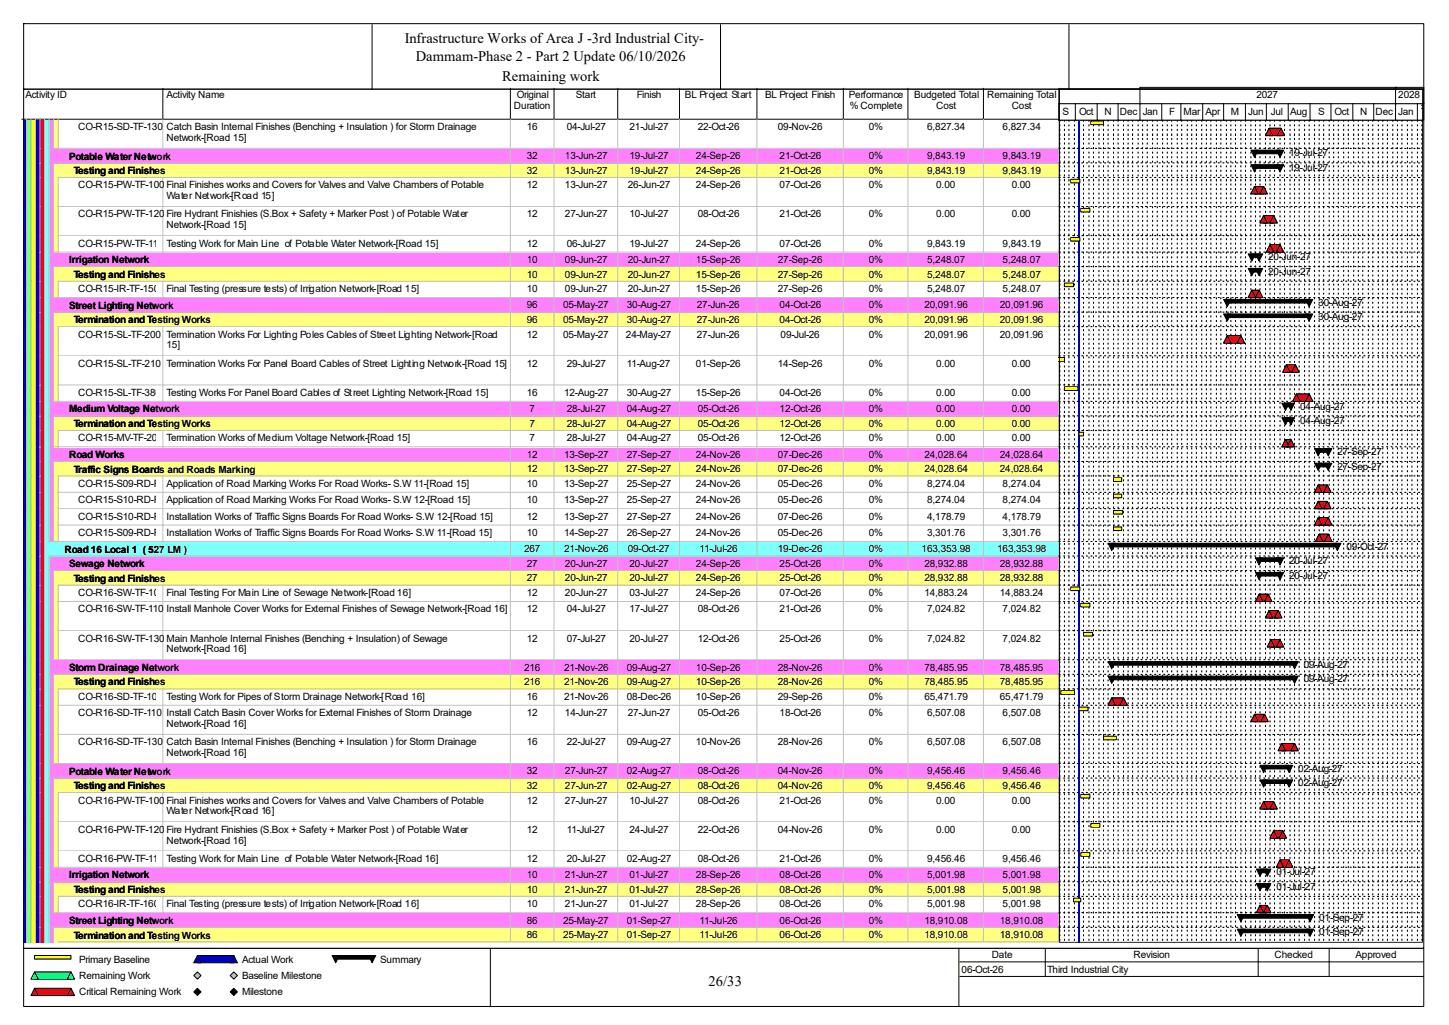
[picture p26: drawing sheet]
<svg xmlns="http://www.w3.org/2000/svg" width="420mm" height="297mm" viewBox="0 0 420 297" stroke-linecap="round" stroke-linejoin="round" font-family="sans-serif">
<defs><g id="words">
<g font-size="4.2">
<text x="117.3" y="12.4">Infrastructure Works of Area J -3rd Industrial City-</text>
<text x="120.5" y="17.7">Dammam-Phase 2 - Part 2 Update 06/10/2026</text>
<text x="145.5" y="23.5">Remaining work</text>
<text x="205.4" y="285.6">26/33</text>
</g>
<g font-size="2.9">
<text x="7.4" y="28.4">Activity ID</text>
<text x="48.3" y="28.4">Activity Name</text>
<text x="149.8" y="28.4">Original</text>
<text x="166.9" y="28.4">Start</text>
<text x="184.6" y="28.4">Finish</text>
<text x="198.5" y="28.4">BL Project Start</text>
<text x="221.8" y="28.4">BL Project Finish</text>
<text x="246" y="28.4">Performance</text>
<text x="265" y="28.4">Budgeted Total</text>
<text x="286.1" y="28.4">Remaining Total</text>
<text x="364.2" y="28.4">2027</text>
<text x="405.3" y="28.4">2028</text>
<text x="149" y="31.6">Duration</text>
<text x="246.3" y="31.6">% Complete</text>
<text x="271.4" y="31.6">Cost</text>
<text x="293.2" y="31.6">Cost</text>
<text x="308" y="33.2">S</text>
<text x="312.8" y="33.2">Oct</text>
<text x="320.1" y="33.2">N</text>
<text x="324.6" y="33.2">Dec</text>
<text x="331.2" y="33.2">Jan</text>
<text x="338.8" y="33.2">F</text>
<text x="343.1" y="33.2">Mar</text>
<text x="349.4" y="33.2">Apr</text>
<text x="356.8" y="33.2">M</text>
<text x="361.8" y="33.2">Jun</text>
<text x="368.4" y="33.2">Jul</text>
<text x="373.9" y="33.2">Aug</text>
<text x="382.1" y="33.2">S</text>
<text x="386.8" y="33.2">Oct</text>
<text x="394.2" y="33.2">N</text>
<text x="398.7" y="33.2">Dec</text>
<text x="405.3" y="33.2">Jan</text>
<text x="410.8" y="32.4">F</text>
<text x="22.7" y="37.7">CO-R15-SD-TF-130</text>
<text x="48.3" y="37.7">Catch Basin Internal Finishes (Benching + Insulation ) for Storm Drainage</text>
<text x="48.3" y="40.9">Network-[Road 15]</text>
<text x="152.7" y="37.7">16</text>
<text x="164.3" y="37.7">04-Jul-27</text>
<text x="182.5" y="37.7">21-Jul-27</text>
<text x="202.3" y="37.7">22-Oct-26</text>
<text x="225.5" y="37.7">09-Nov-26</text>
<text x="251.8" y="37.7">0%</text>
<text x="268.7" y="37.7">6,827.34</text>
<text x="290.6" y="37.7">6,827.34</text>
<text x="20" y="46.2">Potable Water Network</text>
<text x="152.7" y="46.1">32</text>
<text x="163.7" y="46.1">13-Jun-27</text>
<text x="182.5" y="46.1">19-Jul-27</text>
<text x="201.7" y="46.1">24-Sep-26</text>
<text x="226" y="46.1">21-Oct-26</text>
<text x="251.8" y="46.1">0%</text>
<text x="268.7" y="46.1">9,843.19</text>
<text x="290.6" y="46.1">9,843.19</text>
<text x="373.6" y="45.3">19-Jul-27</text>
<text x="21.4" y="50.4">Testing and Finishes</text>
<text x="152.7" y="50.3">32</text>
<text x="163.7" y="50.3">13-Jun-27</text>
<text x="182.5" y="50.3">19-Jul-27</text>
<text x="201.7" y="50.3">24-Sep-26</text>
<text x="226" y="50.3">21-Oct-26</text>
<text x="251.8" y="50.3">0%</text>
<text x="268.7" y="50.3">9,843.19</text>
<text x="290.6" y="50.3">9,843.19</text>
<text x="373.6" y="49.6">19-Jul-27</text>
<text x="22.7" y="54.6">CO-R15-PW-TF-100</text>
<text x="48.3" y="54.6">Final Finishes works and Covers for Valves and Valve Chambers of Potable</text>
<text x="48.3" y="57.7">Water Network-[Road 15]</text>
<text x="152.7" y="54.6">12</text>
<text x="163.7" y="54.6">13-Jun-27</text>
<text x="181.9" y="54.6">26-Jun-27</text>
<text x="201.7" y="54.6">24-Sep-26</text>
<text x="226" y="54.6">07-Oct-26</text>
<text x="251.8" y="54.6">0%</text>
<text x="271.4" y="54.6">0.00</text>
<text x="293.2" y="54.6">0.00</text>
<text x="22.7" y="63">CO-R15-PW-TF-120</text>
<text x="48.3" y="63">Fire Hydrant Finishies (S.Box + Safety + Marker Post ) of Potable Water</text>
<text x="152.7" y="63">12</text>
<text x="163.7" y="63">27-Jun-27</text>
<text x="182.5" y="63">10-Jul-27</text>
<text x="202.3" y="63">08-Oct-26</text>
<text x="226" y="63">21-Oct-26</text>
<text x="251.8" y="63">0%</text>
<text x="271.4" y="63">0.00</text>
<text x="293.2" y="63">0.00</text>
<text x="22.7" y="71.5">CO-R15-PW-TF-110</text>
<text x="48.3" y="66.2">Network-[Road 15]</text>
<text x="48.3" y="71.5">Testing Work for Main Line of Potable Water Network-[Road 15]</text>
<text x="152.7" y="71.5">12</text>
<text x="164.3" y="71.5">06-Jul-27</text>
<text x="182.5" y="71.5">19-Jul-27</text>
<text x="201.7" y="71.5">24-Sep-26</text>
<text x="226" y="71.5">07-Oct-26</text>
<text x="251.8" y="71.5">0%</text>
<text x="268.7" y="71.5">9,843.19</text>
<text x="290.6" y="71.5">9,843.19</text>
<text x="20" y="76.3">Irrigation Network</text>
<text x="152.7" y="76.2">10</text>
<text x="163.7" y="76.2">09-Jun-27</text>
<text x="181.9" y="76.2">20-Jun-27</text>
<text x="201.7" y="76.2">15-Sep-26</text>
<text x="225.5" y="76.2">27-Sep-26</text>
<text x="251.8" y="76.2">0%</text>
<text x="268.7" y="76.2">5,248.07</text>
<text x="290.6" y="76.2">5,248.07</text>
<text x="367.6" y="75.4">20-Jun-27</text>
<text x="21.4" y="80.5">Testing and Finishes</text>
<text x="152.7" y="80.4">10</text>
<text x="163.7" y="80.4">09-Jun-27</text>
<text x="181.9" y="80.4">20-Jun-27</text>
<text x="201.7" y="80.4">15-Sep-26</text>
<text x="225.5" y="80.4">27-Sep-26</text>
<text x="251.8" y="80.4">0%</text>
<text x="268.7" y="80.4">5,248.07</text>
<text x="290.6" y="80.4">5,248.07</text>
<text x="367.6" y="79.6">20-Jun-27</text>
<text x="20" y="89.5">Street Lighting Network</text>
<text x="22.7" y="84.6">CO-R15-IR-TF-150</text>
<text x="48.3" y="84.6">Final Testing (pressure tests) of Irrigation Network-[Road 15]</text>
<text x="152.7" y="84.6">10</text>
<text x="152.7" y="89.4">96</text>
<text x="163.2" y="89.4">05-May-27</text>
<text x="163.7" y="84.6">09-Jun-27</text>
<text x="181.7" y="89.4">30-Aug-27</text>
<text x="181.9" y="84.6">20-Jun-27</text>
<text x="201.7" y="84.6">15-Sep-26</text>
<text x="202" y="89.4">27-Jun-26</text>
<text x="225.5" y="84.6">27-Sep-26</text>
<text x="226" y="89.4">04-Oct-26</text>
<text x="251.8" y="84.6">0%</text>
<text x="251.8" y="89.4">0%</text>
<text x="267.9" y="89.4">20,091.96</text>
<text x="268.7" y="84.6">5,248.07</text>
<text x="289.8" y="89.4">20,091.96</text>
<text x="290.6" y="84.6">5,248.07</text>
<text x="382.1" y="88.6">30-Aug-27</text>
<text x="21.4" y="93.7">Termination and Testing Works</text>
<text x="152.7" y="93.6">96</text>
<text x="163.2" y="93.6">05-May-27</text>
<text x="181.7" y="93.6">30-Aug-27</text>
<text x="202" y="93.6">27-Jun-26</text>
<text x="226" y="93.6">04-Oct-26</text>
<text x="251.8" y="93.6">0%</text>
<text x="267.9" y="93.6">20,091.96</text>
<text x="289.8" y="93.6">20,091.96</text>
<text x="382.1" y="92.8">30-Aug-27</text>
<text x="22.7" y="97.8">CO-R15-SL-TF-200</text>
<text x="48.3" y="97.8">Termination Works For Lighting Poles Cables of Street Lighting Network-[Road</text>
<text x="48.3" y="101">15]</text>
<text x="152.7" y="97.8">12</text>
<text x="163.2" y="97.8">05-May-27</text>
<text x="181.4" y="97.8">24-May-27</text>
<text x="202" y="97.8">27-Jun-26</text>
<text x="226.2" y="97.8">09-Jul-26</text>
<text x="251.8" y="97.8">0%</text>
<text x="267.9" y="97.8">20,091.96</text>
<text x="289.8" y="97.8">20,091.96</text>
<text x="22.7" y="106.3">CO-R15-SL-TF-210</text>
<text x="48.3" y="106.3">Termination Works For Panel Board Cables of Street Lighting Network-[Road 15]</text>
<text x="152.7" y="106.3">12</text>
<text x="164.3" y="106.3">29-Jul-27</text>
<text x="181.7" y="106.3">11-Aug-27</text>
<text x="201.7" y="106.3">01-Sep-26</text>
<text x="225.5" y="106.3">14-Sep-26</text>
<text x="251.8" y="106.3">0%</text>
<text x="271.4" y="106.3">0.00</text>
<text x="293.2" y="106.3">0.00</text>
<text x="20" y="119.5">Medium Voltage Network</text>
<text x="22.7" y="114.7">CO-R15-SL-TF-380</text>
<text x="48.3" y="114.7">Testing Works For Panel Board Cables of Street Lighting Network-[Road 15]</text>
<text x="152.7" y="114.7">16</text>
<text x="153.5" y="119.4">7</text>
<text x="163.5" y="114.7">12-Aug-27</text>
<text x="164.3" y="119.4">28-Jul-27</text>
<text x="181.7" y="114.7">30-Aug-27</text>
<text x="181.7" y="119.4">04-Aug-27</text>
<text x="201.7" y="114.7">15-Sep-26</text>
<text x="202.3" y="119.4">05-Oct-26</text>
<text x="226" y="114.7">04-Oct-26</text>
<text x="226" y="119.4">12-Oct-26</text>
<text x="251.8" y="114.7">0%</text>
<text x="251.8" y="119.4">0%</text>
<text x="271.4" y="114.7">0.00</text>
<text x="271.4" y="119.4">0.00</text>
<text x="293.2" y="114.7">0.00</text>
<text x="293.2" y="119.4">0.00</text>
<text x="376.8" y="118.7">04-Aug-27</text>
<text x="21.4" y="123.7">Termination and Testing Works</text>
<text x="153.5" y="123.7">7</text>
<text x="164.3" y="123.7">28-Jul-27</text>
<text x="181.7" y="123.7">04-Aug-27</text>
<text x="202.3" y="123.7">05-Oct-26</text>
<text x="226" y="123.7">12-Oct-26</text>
<text x="251.8" y="123.7">0%</text>
<text x="271.4" y="123.7">0.00</text>
<text x="293.2" y="123.7">0.00</text>
<text x="376.8" y="122.9">04-Aug-27</text>
<text x="22.7" y="127.9">CO-R15-MV-TF-200</text>
<text x="48.3" y="127.9">Termination Works of Medium Voltage Network-[Road 15]</text>
<text x="153.5" y="127.9">7</text>
<text x="164.3" y="127.9">28-Jul-27</text>
<text x="181.7" y="127.9">04-Aug-27</text>
<text x="202.3" y="127.9">05-Oct-26</text>
<text x="226" y="127.9">12-Oct-26</text>
<text x="251.8" y="127.9">0%</text>
<text x="271.4" y="127.9">0.00</text>
<text x="293.2" y="127.9">0.00</text>
<text x="387.6" y="131.8">27-Sep-27</text>
<text x="20" y="132.7">Road Works</text>
<text x="21.4" y="136.9">Traffic Signs Boards and Roads Marking</text>
<text x="152.7" y="132.6">12</text>
<text x="152.7" y="136.9">12</text>
<text x="163.5" y="132.6">13-Sep-27</text>
<text x="163.5" y="136.9">13-Sep-27</text>
<text x="181.7" y="132.6">27-Sep-27</text>
<text x="181.7" y="136.9">27-Sep-27</text>
<text x="201.7" y="132.6">24-Nov-26</text>
<text x="201.7" y="136.9">24-Nov-26</text>
<text x="225.5" y="132.6">07-Dec-26</text>
<text x="225.5" y="136.9">07-Dec-26</text>
<text x="251.8" y="132.6">0%</text>
<text x="251.8" y="136.9">0%</text>
<text x="267.9" y="132.6">24,028.64</text>
<text x="267.9" y="136.9">24,028.64</text>
<text x="289.8" y="132.6">24,028.64</text>
<text x="289.8" y="136.9">24,028.64</text>
<text x="387.6" y="136.1">27-Sep-27</text>
<text x="22.7" y="141.1">CO-R15-S09-RD-F-160</text>
<text x="48.3" y="141.1">Application of Road Marking Works For Road Works- S.W 11-[Road 15]</text>
<text x="152.7" y="141.1">10</text>
<text x="163.5" y="141.1">13-Sep-27</text>
<text x="181.7" y="141.1">25-Sep-27</text>
<text x="201.7" y="141.1">24-Nov-26</text>
<text x="225.5" y="141.1">05-Dec-26</text>
<text x="251.8" y="141.1">0%</text>
<text x="268.7" y="141.1">8,274.04</text>
<text x="290.6" y="141.1">8,274.04</text>
<text x="22.7" y="145.8">CO-R15-S10-RD-F-170</text>
<text x="48.3" y="145.8">Application of Road Marking Works For Road Works- S.W 12-[Road 15]</text>
<text x="152.7" y="145.8">10</text>
<text x="163.5" y="145.8">13-Sep-27</text>
<text x="181.7" y="145.8">25-Sep-27</text>
<text x="201.7" y="145.8">24-Nov-26</text>
<text x="225.5" y="145.8">05-Dec-26</text>
<text x="251.8" y="145.8">0%</text>
<text x="268.7" y="145.8">8,274.04</text>
<text x="290.6" y="145.8">8,274.04</text>
<text x="22.7" y="150.5">CO-R15-S10-RD-F-130</text>
<text x="22.7" y="155.3">CO-R15-S09-RD-F-100</text>
<text x="48.3" y="150.5">Installation Works of Traffic Signs Boards For Road Works- S.W 12-[Road 15]</text>
<text x="48.3" y="155.3">Installation Works of Traffic Signs Boards For Road Works- S.W 11-[Road 15]</text>
<text x="152.7" y="150.5">12</text>
<text x="152.7" y="155.3">10</text>
<text x="163.5" y="150.5">13-Sep-27</text>
<text x="163.5" y="155.3">14-Sep-27</text>
<text x="181.7" y="150.5">27-Sep-27</text>
<text x="181.7" y="155.3">26-Sep-27</text>
<text x="201.7" y="150.5">24-Nov-26</text>
<text x="201.7" y="155.3">24-Nov-26</text>
<text x="225.5" y="150.5">07-Dec-26</text>
<text x="225.5" y="155.3">05-Dec-26</text>
<text x="251.8" y="150.5">0%</text>
<text x="251.8" y="155.3">0%</text>
<text x="268.7" y="150.5">4,178.79</text>
<text x="268.7" y="155.3">3,301.76</text>
<text x="290.6" y="150.5">4,178.79</text>
<text x="290.6" y="155.3">3,301.76</text>
<text x="18.7" y="160.1">Road 16 Local 1 ( 527 LM )</text>
<text x="151.9" y="160.1">267</text>
<text x="163.5" y="160.1">21-Nov-26</text>
<text x="181.9" y="160.1">09-Oct-27</text>
<text x="202.8" y="160.1">11-Jul-26</text>
<text x="225.5" y="160.1">19-Dec-26</text>
<text x="251.8" y="160.1">0%</text>
<text x="267.1" y="160.1">163,353.98</text>
<text x="289" y="160.1">163,353.98</text>
<text x="390.3" y="159.3">09-Oct-27</text>
<text x="20" y="164.3">Sewage Network</text>
<text x="152.7" y="164.3">27</text>
<text x="163.7" y="164.3">20-Jun-27</text>
<text x="182.5" y="164.3">20-Jul-27</text>
<text x="201.7" y="164.3">24-Sep-26</text>
<text x="226" y="164.3">25-Oct-26</text>
<text x="251.8" y="164.3">0%</text>
<text x="267.9" y="164.3">28,932.88</text>
<text x="289.8" y="164.3">28,932.88</text>
<text x="373.6" y="163.5">20-Jul-27</text>
<text x="373.6" y="167.7">20-Jul-27</text>
<text x="21.4" y="168.6">Testing and Finishes</text>
<text x="22.7" y="172.7">CO-R16-SW-TF-100</text>
<text x="48.3" y="172.7">Final Testing For Main Line of Sewage Network-[Road 16]</text>
<text x="152.7" y="168.5">27</text>
<text x="152.7" y="172.7">12</text>
<text x="163.7" y="168.5">20-Jun-27</text>
<text x="163.7" y="172.7">20-Jun-27</text>
<text x="182.5" y="168.5">20-Jul-27</text>
<text x="182.5" y="172.7">03-Jul-27</text>
<text x="201.7" y="168.5">24-Sep-26</text>
<text x="201.7" y="172.7">24-Sep-26</text>
<text x="226" y="168.5">25-Oct-26</text>
<text x="226" y="172.7">07-Oct-26</text>
<text x="251.8" y="168.5">0%</text>
<text x="251.8" y="172.7">0%</text>
<text x="267.9" y="168.5">28,932.88</text>
<text x="267.9" y="172.7">14,883.24</text>
<text x="289.8" y="168.5">28,932.88</text>
<text x="289.8" y="172.7">14,883.24</text>
<text x="22.7" y="177.5">CO-R16-SW-TF-110</text>
<text x="48.3" y="177.5">Install Manhole Cover Works for External Finishes of Sewage Network-[Road 16]</text>
<text x="152.7" y="177.5">12</text>
<text x="164.3" y="177.5">04-Jul-27</text>
<text x="182.5" y="177.5">17-Jul-27</text>
<text x="202.3" y="177.5">08-Oct-26</text>
<text x="226" y="177.5">21-Oct-26</text>
<text x="251.8" y="177.5">0%</text>
<text x="268.7" y="177.5">7,024.82</text>
<text x="290.6" y="177.5">7,024.82</text>
<text x="22.7" y="185.9">CO-R16-SW-TF-130</text>
<text x="48.3" y="185.9">Main Manhole Internal Finishes (Benching + Insulation) of Sewage</text>
<text x="152.7" y="185.9">12</text>
<text x="164.3" y="185.9">07-Jul-27</text>
<text x="182.5" y="185.9">20-Jul-27</text>
<text x="202.3" y="185.9">12-Oct-26</text>
<text x="226" y="185.9">25-Oct-26</text>
<text x="251.8" y="185.9">0%</text>
<text x="268.7" y="185.9">7,024.82</text>
<text x="290.6" y="185.9">7,024.82</text>
<text x="48.3" y="189.1">Network-[Road 16]</text>
<text x="20" y="194.4">Storm Drainage Network</text>
<text x="151.9" y="194.3">216</text>
<text x="163.5" y="194.3">21-Nov-26</text>
<text x="181.7" y="194.3">09-Aug-27</text>
<text x="201.7" y="194.3">10-Sep-26</text>
<text x="225.5" y="194.3">28-Nov-26</text>
<text x="251.8" y="194.3">0%</text>
<text x="267.9" y="194.3">78,485.95</text>
<text x="289.8" y="194.3">78,485.95</text>
<text x="377.9" y="193.5">09-Aug-27</text>
<text x="377.9" y="197.7">09-Aug-27</text>
<text x="21.4" y="198.6">Testing and Finishes</text>
<text x="22.7" y="202.8">CO-R16-SD-TF-100</text>
<text x="48.3" y="202.8">Testing Work for Pipes of Storm Drainage Network-[Road 16]</text>
<text x="151.9" y="198.5">216</text>
<text x="152.7" y="202.8">16</text>
<text x="163.5" y="198.5">21-Nov-26</text>
<text x="163.5" y="202.8">21-Nov-26</text>
<text x="181.7" y="198.5">09-Aug-27</text>
<text x="181.7" y="202.8">08-Dec-26</text>
<text x="201.7" y="198.5">10-Sep-26</text>
<text x="201.7" y="202.8">10-Sep-26</text>
<text x="225.5" y="198.5">28-Nov-26</text>
<text x="225.5" y="202.8">29-Sep-26</text>
<text x="251.8" y="198.5">0%</text>
<text x="251.8" y="202.8">0%</text>
<text x="267.9" y="198.5">78,485.95</text>
<text x="267.9" y="202.8">65,471.79</text>
<text x="289.8" y="198.5">78,485.95</text>
<text x="289.8" y="202.8">65,471.79</text>
<text x="22.7" y="207.5">CO-R16-SD-TF-110</text>
<text x="48.3" y="207.5">Install Catch Basin Cover Works for External Finishes of Storm Drainage</text>
<text x="152.7" y="207.5">12</text>
<text x="163.7" y="207.5">14-Jun-27</text>
<text x="181.9" y="207.5">27-Jun-27</text>
<text x="202.3" y="207.5">05-Oct-26</text>
<text x="226" y="207.5">18-Oct-26</text>
<text x="251.8" y="207.5">0%</text>
<text x="268.7" y="207.5">6,507.08</text>
<text x="290.6" y="207.5">6,507.08</text>
<text x="22.7" y="215.9">CO-R16-SD-TF-130</text>
<text x="48.3" y="210.7">Network-[Road 16]</text>
<text x="48.3" y="215.9">Catch Basin Internal Finishes (Benching + Insulation ) for Storm Drainage</text>
<text x="152.7" y="215.9">16</text>
<text x="164.3" y="215.9">22-Jul-27</text>
<text x="181.7" y="215.9">09-Aug-27</text>
<text x="201.7" y="215.9">10-Nov-26</text>
<text x="225.5" y="215.9">28-Nov-26</text>
<text x="251.8" y="215.9">0%</text>
<text x="268.7" y="215.9">6,507.08</text>
<text x="290.6" y="215.9">6,507.08</text>
<text x="48.3" y="219.1">Network-[Road 16]</text>
<text x="20" y="224.5">Potable Water Network</text>
<text x="152.7" y="224.4">32</text>
<text x="163.7" y="224.4">27-Jun-27</text>
<text x="181.7" y="224.4">02-Aug-27</text>
<text x="202.3" y="224.4">08-Oct-26</text>
<text x="225.5" y="224.4">04-Nov-26</text>
<text x="251.8" y="224.4">0%</text>
<text x="268.7" y="224.4">9,456.46</text>
<text x="290.6" y="224.4">9,456.46</text>
<text x="376.3" y="223.6">02-Aug-27</text>
<text x="376.3" y="227.8">02-Aug-27</text>
<text x="21.4" y="228.7">Testing and Finishes</text>
<text x="22.7" y="232.8">CO-R16-PW-TF-100</text>
<text x="48.3" y="232.8">Final Finishes works and Covers for Valves and Valve Chambers of Potable</text>
<text x="152.7" y="228.6">32</text>
<text x="152.7" y="232.8">12</text>
<text x="163.7" y="228.6">27-Jun-27</text>
<text x="163.7" y="232.8">27-Jun-27</text>
<text x="181.7" y="228.6">02-Aug-27</text>
<text x="182.5" y="232.8">10-Jul-27</text>
<text x="202.3" y="228.6">08-Oct-26</text>
<text x="202.3" y="232.8">08-Oct-26</text>
<text x="225.5" y="228.6">04-Nov-26</text>
<text x="226" y="232.8">21-Oct-26</text>
<text x="251.8" y="228.6">0%</text>
<text x="251.8" y="232.8">0%</text>
<text x="268.7" y="228.6">9,456.46</text>
<text x="271.4" y="232.8">0.00</text>
<text x="290.6" y="228.6">9,456.46</text>
<text x="293.2" y="232.8">0.00</text>
<text x="48.3" y="236">Water Network-[Road 16]</text>
<text x="22.7" y="241.3">CO-R16-PW-TF-120</text>
<text x="48.3" y="241.3">Fire Hydrant Finishies (S.Box + Safety + Marker Post ) of Potable Water</text>
<text x="48.3" y="244.4">Network-[Road 16]</text>
<text x="152.7" y="241.3">12</text>
<text x="164.3" y="241.3">11-Jul-27</text>
<text x="182.5" y="241.3">24-Jul-27</text>
<text x="202.3" y="241.3">22-Oct-26</text>
<text x="225.5" y="241.3">04-Nov-26</text>
<text x="251.8" y="241.3">0%</text>
<text x="271.4" y="241.3">0.00</text>
<text x="293.2" y="241.3">0.00</text>
<text x="22.7" y="249.7">CO-R16-PW-TF-110</text>
<text x="48.3" y="249.7">Testing Work for Main Line of Potable Water Network-[Road 16]</text>
<text x="152.7" y="249.7">12</text>
<text x="164.3" y="249.7">20-Jul-27</text>
<text x="181.7" y="249.7">02-Aug-27</text>
<text x="202.3" y="249.7">08-Oct-26</text>
<text x="226" y="249.7">21-Oct-26</text>
<text x="251.8" y="249.7">0%</text>
<text x="268.7" y="249.7">9,456.46</text>
<text x="290.6" y="249.7">9,456.46</text>
<text x="20" y="254.6">Irrigation Network</text>
<text x="152.7" y="254.5">10</text>
<text x="163.7" y="254.5">21-Jun-27</text>
<text x="182.5" y="254.5">01-Jul-27</text>
<text x="201.7" y="254.5">28-Sep-26</text>
<text x="226" y="254.5">08-Oct-26</text>
<text x="251.8" y="254.5">0%</text>
<text x="268.7" y="254.5">5,001.98</text>
<text x="290.6" y="254.5">5,001.98</text>
<text x="370" y="253.7">01-Jul-27</text>
<text x="370" y="257.9">01-Jul-27</text>
<text x="21.4" y="258.7">Testing and Finishes</text>
<text x="22.7" y="262.9">CO-R16-IR-TF-160</text>
<text x="48.3" y="262.9">Final Testing (pressure tests) of Irrigation Network-[Road 16]</text>
<text x="152.7" y="258.7">10</text>
<text x="152.7" y="262.9">10</text>
<text x="163.7" y="258.7">21-Jun-27</text>
<text x="163.7" y="262.9">21-Jun-27</text>
<text x="182.5" y="258.7">01-Jul-27</text>
<text x="182.5" y="262.9">01-Jul-27</text>
<text x="201.7" y="258.7">28-Sep-26</text>
<text x="201.7" y="262.9">28-Sep-26</text>
<text x="226" y="258.7">08-Oct-26</text>
<text x="226" y="262.9">08-Oct-26</text>
<text x="251.8" y="258.7">0%</text>
<text x="251.8" y="262.9">0%</text>
<text x="268.7" y="258.7">5,001.98</text>
<text x="268.7" y="262.9">5,001.98</text>
<text x="290.6" y="258.7">5,001.98</text>
<text x="290.6" y="262.9">5,001.98</text>
<text x="20" y="267.7">Street Lighting Network</text>
<text x="152.7" y="267.6">86</text>
<text x="163.2" y="267.6">25-May-27</text>
<text x="181.7" y="267.6">01-Sep-27</text>
<text x="202.8" y="267.6">11-Jul-26</text>
<text x="226" y="267.6">06-Oct-26</text>
<text x="251.8" y="267.6">0%</text>
<text x="267.9" y="267.6">18,910.08</text>
<text x="289.8" y="267.6">18,910.08</text>
<text x="382.4" y="266.8">01-Sep-27</text>
<text x="21.4" y="271.9">Termination and Testing Works</text>
<text x="152.7" y="271.9">86</text>
<text x="163.2" y="271.9">25-May-27</text>
<text x="181.7" y="271.9">01-Sep-27</text>
<text x="202.8" y="271.9">11-Jul-26</text>
<text x="226" y="271.9">06-Oct-26</text>
<text x="251.8" y="271.9">0%</text>
<text x="267.9" y="271.9">18,910.08</text>
<text x="289.8" y="271.9">18,910.08</text>
<text x="382.4" y="271.1">01-Sep-27</text>
<text x="22.9" y="279">Primary Baseline</text>
<text x="70.1" y="279">Actual Work</text>
<text x="110.2" y="279">Summary</text>
<text x="278.7" y="281.9">06-Oct-26</text>
<text x="287.4" y="277.7">Date</text>
<text x="303.5" y="281.9">Third Industrial City</text>
<text x="328.5" y="277.7">Revision</text>
<text x="369.4" y="277.7">Checked</text>
<text x="392.9" y="277.7">Approved</text>
<text x="22.9" y="283.7">Remaining Work</text>
<text x="70.1" y="283.7">Baseline Milestone</text>
<text x="22.9" y="288.5">Critical Remaining Work</text>
<text x="70.1" y="288.5">Milestone</text>
</g>
</g></defs>
<path d="M47.2 25.6v8.9h-40.9" fill="none" stroke="#000" stroke-width=".29"/>
<path d="M47.5 25.6h100.7v9.2h-100.7z" fill="#fff"/>
<path d="M147.9 25.6v8.9h-100.7" fill="none" stroke="#000" stroke-width=".29"/>
<path d="M148.2 25.6h12.7v9.2h-12.7z" fill="#fff"/>
<path d="M160.6 25.6v8.9h-12.7" fill="none" stroke="#000" stroke-width=".29"/>
<path d="M160.9 25.6h18.4v9.2h-18.4z" fill="#fff"/>
<path d="M179 25.6v8.9h-18.4" fill="none" stroke="#000" stroke-width=".29"/>
<path d="M179.3 25.6h17.9v9.2h-17.9z" fill="#fff"/>
<path d="M197 25.6v8.9h-18" fill="none" stroke="#000" stroke-width=".29"/>
<path d="M197.2 25.6h22.5v9.2h-22.5z" fill="#fff"/>
<path d="M219.4 25.6v8.9h-22.4" fill="none" stroke="#000" stroke-width=".29"/>
<path d="M219.7 25.6h25v9.2h-25z" fill="#fff"/>
<path d="M244.4 25.6v8.9h-25" fill="none" stroke="#000" stroke-width=".29"/>
<path d="M244.7 25.6h18.7v9.2h-18.7z" fill="#fff"/>
<path d="M263.2 25.6v8.9h-18.8" fill="none" stroke="#000" stroke-width=".29"/>
<path d="M263.4 25.6h21.9v9.2h-21.9z" fill="#fff"/>
<path d="M285 25.6v8.9h-21.8" fill="none" stroke="#000" stroke-width=".29"/>
<path d="M285.3 25.6h21.9v9.2h-21.9z" fill="#fff"/>
<path d="M306.9 25.6v8.9h-21.9" fill="none" stroke="#000" stroke-width=".29"/>
<path d="M6.6 34.8h1.3v8.5h-1.3z" fill="#00f"/>
<path d="M7.6 34.5v8.7" fill="none" stroke="#c0c0c0" stroke-width=".29"/>
<path d="M7.9 34.8h1.3v8.5h-1.3z" fill="#80ff80"/>
<path d="M9 34.5v8.7" fill="none" stroke="#c0c0c0" stroke-width=".29"/>
<path d="M9.2 34.8h1.3v8.5h-1.3z" fill="#ff0"/>
<path d="M10.3 34.5v8.7" fill="none" stroke="#c0c0c0" stroke-width=".29"/>
<path d="M10.5 34.8h1.4v8.5h-1.4z" fill="#00f"/>
<path d="M11.6 34.5v8.7" fill="none" stroke="#c0c0c0" stroke-width=".29"/>
<path d="M11.9 34.8h1.3v8.5h-1.3z" fill="#f00"/>
<path d="M12.9 34.5v8.7" fill="none" stroke="#c0c0c0" stroke-width=".29"/>
<path d="M13.2 34.8h1.3v8.5h-1.3z" fill="#80ffff"/>
<path d="M14.2 34.5v8.7" fill="none" stroke="#c0c0c0" stroke-width=".29"/>
<path d="M14.5 34.8h1.3v8.5h-1.3z" fill="#ff80ff"/>
<path d="M15.6 34.5v8.7" fill="none" stroke="#c0c0c0" stroke-width=".29"/>
<path d="M15.8 34.8h1.3v8.5h-1.3z" fill="#ffff80"/>
<path d="M16.9 34.5v8.7M15.6 43h1.5" fill="none" stroke="#c0c0c0" stroke-width=".29"/>
<path d="M17.1 34.8h30.4v8.5h-30.4z" fill="#fff"/>
<path d="M47.2 34.5v8.7M16.9 43h30.6" fill="none" stroke="#c0c0c0" stroke-width=".29"/>
<path d="M47.5 34.8h100.7v8.5h-100.7z" fill="#fff"/>
<path d="M147.9 34.5v8.5h-100.4" fill="none" stroke="#c0c0c0" stroke-width=".29"/>
<path d="M148.2 34.8h12.7v8.5h-12.7z" fill="#fff"/>
<path d="M160.6 34.5v8.5h-12.4" fill="none" stroke="#c0c0c0" stroke-width=".29"/>
<path d="M160.9 34.8h18.4v8.5h-18.4z" fill="#fff"/>
<path d="M179 34.5v8.5h-18.1" fill="none" stroke="#c0c0c0" stroke-width=".29"/>
<path d="M179.3 34.8h17.9v8.5h-17.9z" fill="#fff"/>
<path d="M197 34.5v8.5h-17.7" fill="none" stroke="#c0c0c0" stroke-width=".29"/>
<path d="M197.2 34.8h22.5v8.5h-22.5z" fill="#fff"/>
<path d="M219.4 34.5v8.5h-22.2" fill="none" stroke="#c0c0c0" stroke-width=".29"/>
<path d="M219.7 34.8h25v8.5h-25z" fill="#fff"/>
<path d="M244.4 34.5v8.5h-24.7" fill="none" stroke="#c0c0c0" stroke-width=".29"/>
<path d="M244.7 34.8h18.7v8.5h-18.7z" fill="#fff"/>
<path d="M263.2 34.5v8.5h-18.5" fill="none" stroke="#c0c0c0" stroke-width=".29"/>
<path d="M263.4 34.8h21.9v8.5h-21.9z" fill="#fff"/>
<path d="M285 34.5v8.5h-21.6" fill="none" stroke="#c0c0c0" stroke-width=".29"/>
<path d="M285.3 34.8h21.9v8.5h-21.9z" fill="#fff"/>
<path d="M306.9 34.5v8.5h-21.6" fill="none" stroke="#c0c0c0" stroke-width=".29"/>
<path d="M6.6 43.3h1.3v4.2h-1.3z" fill="#00f"/>
<path d="M7.6 43v4.5" fill="none" stroke="#c0c0c0" stroke-width=".29"/>
<path d="M7.9 43.3h1.3v4.2h-1.3z" fill="#80ff80"/>
<path d="M9 43v4.5" fill="none" stroke="#c0c0c0" stroke-width=".29"/>
<path d="M9.2 43.3h1.3v4.2h-1.3z" fill="#ff0"/>
<path d="M10.3 43v4.5" fill="none" stroke="#c0c0c0" stroke-width=".29"/>
<path d="M10.5 43.3h1.4v4.2h-1.4z" fill="#00f"/>
<path d="M11.6 43v4.5" fill="none" stroke="#c0c0c0" stroke-width=".29"/>
<path d="M11.9 43.3h1.3v4.2h-1.3z" fill="#f00"/>
<path d="M12.9 43v4.5" fill="none" stroke="#c0c0c0" stroke-width=".29"/>
<path d="M13.2 43.3h1.3v4.2h-1.3z" fill="#80ffff"/>
<path d="M14.2 43v4.5" fill="none" stroke="#c0c0c0" stroke-width=".29"/>
<path d="M14.5 43.3h33v4.2h-33z" fill="#ff80ff"/>
<path d="M15.6 47.2h31.9" fill="none" stroke="#c0c0c0" stroke-width=".29"/>
<path d="M47.5 43.3h100.7v4.2h-100.7z" fill="#ff80ff"/>
<path d="M147.9 43v4.2h-100.4" fill="none" stroke="#c0c0c0" stroke-width=".29"/>
<path d="M148.2 43.3h12.7v4.2h-12.7z" fill="#ff80ff"/>
<path d="M160.6 43v4.2h-12.4" fill="none" stroke="#c0c0c0" stroke-width=".29"/>
<path d="M160.9 43.3h18.4v4.2h-18.4z" fill="#ff80ff"/>
<path d="M179 43v4.2h-18.1" fill="none" stroke="#c0c0c0" stroke-width=".29"/>
<path d="M179.3 43.3h17.9v4.2h-17.9z" fill="#ff80ff"/>
<path d="M197 43v4.2h-17.7" fill="none" stroke="#c0c0c0" stroke-width=".29"/>
<path d="M197.2 43.3h22.5v4.2h-22.5z" fill="#ff80ff"/>
<path d="M219.4 43v4.2h-22.2" fill="none" stroke="#c0c0c0" stroke-width=".29"/>
<path d="M219.7 43.3h25v4.2h-25z" fill="#ff80ff"/>
<path d="M244.4 43v4.2h-24.7" fill="none" stroke="#c0c0c0" stroke-width=".29"/>
<path d="M244.7 43.3h18.7v4.2h-18.7z" fill="#ff80ff"/>
<path d="M263.2 43v4.2h-18.5" fill="none" stroke="#c0c0c0" stroke-width=".29"/>
<path d="M263.4 43.3h21.9v4.2h-21.9z" fill="#ff80ff"/>
<path d="M285 43v4.2h-21.6" fill="none" stroke="#c0c0c0" stroke-width=".29"/>
<path d="M285.3 43.3h21.9v4.2h-21.9z" fill="#ff80ff"/>
<path d="M306.9 43v4.2h-21.6" fill="none" stroke="#c0c0c0" stroke-width=".29"/>
<path d="M6.6 47.5h1.3v4.2h-1.3z" fill="#00f"/>
<path d="M7.6 47.2v4.5" fill="none" stroke="#c0c0c0" stroke-width=".29"/>
<path d="M7.9 47.5h1.3v4.2h-1.3z" fill="#80ff80"/>
<path d="M9 47.2v4.5" fill="none" stroke="#c0c0c0" stroke-width=".29"/>
<path d="M9.2 47.5h1.3v4.2h-1.3z" fill="#ff0"/>
<path d="M10.3 47.2v4.5" fill="none" stroke="#c0c0c0" stroke-width=".29"/>
<path d="M10.5 47.5h1.4v4.2h-1.4z" fill="#00f"/>
<path d="M11.6 47.2v4.5" fill="none" stroke="#c0c0c0" stroke-width=".29"/>
<path d="M11.9 47.5h1.3v4.2h-1.3z" fill="#f00"/>
<path d="M12.9 47.2v4.5" fill="none" stroke="#c0c0c0" stroke-width=".29"/>
<path d="M13.2 47.5h1.3v4.2h-1.3z" fill="#80ffff"/>
<path d="M14.2 47.2v4.5" fill="none" stroke="#c0c0c0" stroke-width=".29"/>
<path d="M14.5 47.5h1.3v4.2h-1.3z" fill="#ff80ff"/>
<path d="M15.6 47.2v4.5" fill="none" stroke="#c0c0c0" stroke-width=".29"/>
<path d="M15.8 47.5h31.7v4.2h-31.7z" fill="#ffff80"/>
<path d="M16.9 51.4h30.6" fill="none" stroke="#c0c0c0" stroke-width=".29"/>
<path d="M47.5 47.5h100.7v4.2h-100.7z" fill="#ffff80"/>
<path d="M147.9 47.2v4.2h-100.4" fill="none" stroke="#c0c0c0" stroke-width=".29"/>
<path d="M148.2 47.5h12.7v4.2h-12.7z" fill="#ffff80"/>
<path d="M160.6 47.2v4.2h-12.4" fill="none" stroke="#c0c0c0" stroke-width=".29"/>
<path d="M160.9 47.5h18.4v4.2h-18.4z" fill="#ffff80"/>
<path d="M179 47.2v4.2h-18.1" fill="none" stroke="#c0c0c0" stroke-width=".29"/>
<path d="M179.3 47.5h17.9v4.2h-17.9z" fill="#ffff80"/>
<path d="M197 47.2v4.2h-17.7" fill="none" stroke="#c0c0c0" stroke-width=".29"/>
<path d="M197.2 47.5h22.5v4.2h-22.5z" fill="#ffff80"/>
<path d="M219.4 47.2v4.2h-22.2" fill="none" stroke="#c0c0c0" stroke-width=".29"/>
<path d="M219.7 47.5h25v4.2h-25z" fill="#ffff80"/>
<path d="M244.4 47.2v4.2h-24.7" fill="none" stroke="#c0c0c0" stroke-width=".29"/>
<path d="M244.7 47.5h18.7v4.2h-18.7z" fill="#ffff80"/>
<path d="M263.2 47.2v4.2h-18.5" fill="none" stroke="#c0c0c0" stroke-width=".29"/>
<path d="M263.4 47.5h21.9v4.2h-21.9z" fill="#ffff80"/>
<path d="M285 47.2v4.2h-21.6" fill="none" stroke="#c0c0c0" stroke-width=".29"/>
<path d="M285.3 47.5h21.9v4.2h-21.9z" fill="#ffff80"/>
<path d="M306.9 47.2v4.2h-21.6" fill="none" stroke="#c0c0c0" stroke-width=".29"/>
<path d="M6.6 51.7h1.3v8.4h-1.3z" fill="#00f"/>
<path d="M7.6 51.4v8.7" fill="none" stroke="#c0c0c0" stroke-width=".29"/>
<path d="M7.9 51.7h1.3v8.4h-1.3z" fill="#80ff80"/>
<path d="M9 51.4v8.7" fill="none" stroke="#c0c0c0" stroke-width=".29"/>
<path d="M9.2 51.7h1.3v8.4h-1.3z" fill="#ff0"/>
<path d="M10.3 51.4v8.7" fill="none" stroke="#c0c0c0" stroke-width=".29"/>
<path d="M10.5 51.7h1.4v8.4h-1.4z" fill="#00f"/>
<path d="M11.6 51.4v8.7" fill="none" stroke="#c0c0c0" stroke-width=".29"/>
<path d="M11.9 51.7h1.3v8.4h-1.3z" fill="#f00"/>
<path d="M12.9 51.4v8.7" fill="none" stroke="#c0c0c0" stroke-width=".29"/>
<path d="M13.2 51.7h1.3v8.4h-1.3z" fill="#80ffff"/>
<path d="M14.2 51.4v8.7" fill="none" stroke="#c0c0c0" stroke-width=".29"/>
<path d="M14.5 51.7h1.3v8.4h-1.3z" fill="#ff80ff"/>
<path d="M15.6 51.4v8.7" fill="none" stroke="#c0c0c0" stroke-width=".29"/>
<path d="M15.8 51.7h1.3v8.4h-1.3z" fill="#ffff80"/>
<path d="M16.9 51.4v8.7" fill="none" stroke="#c0c0c0" stroke-width=".29"/>
<path d="M17.1 51.7h30.4v8.4h-30.4z" fill="#fff"/>
<path d="M16.9 59.9h30.6M47.2 51.4v8.7" fill="none" stroke="#c0c0c0" stroke-width=".29"/>
<path d="M47.5 51.7h100.7v8.4h-100.7z" fill="#fff"/>
<path d="M147.9 51.4v8.5h-100.4" fill="none" stroke="#c0c0c0" stroke-width=".29"/>
<path d="M148.2 51.7h12.7v8.4h-12.7z" fill="#fff"/>
<path d="M160.6 51.4v8.5h-12.4" fill="none" stroke="#c0c0c0" stroke-width=".29"/>
<path d="M160.9 51.7h18.4v8.4h-18.4z" fill="#fff"/>
<path d="M179 51.4v8.5h-18.1" fill="none" stroke="#c0c0c0" stroke-width=".29"/>
<path d="M179.3 51.7h17.9v8.4h-17.9z" fill="#fff"/>
<path d="M197 51.4v8.5h-17.7" fill="none" stroke="#c0c0c0" stroke-width=".29"/>
<path d="M197.2 51.7h22.5v8.4h-22.5z" fill="#fff"/>
<path d="M219.4 51.4v8.5h-22.2" fill="none" stroke="#c0c0c0" stroke-width=".29"/>
<path d="M219.7 51.7h25v8.4h-25z" fill="#fff"/>
<path d="M244.4 51.4v8.5h-24.7" fill="none" stroke="#c0c0c0" stroke-width=".29"/>
<path d="M244.7 51.7h18.7v8.4h-18.7z" fill="#fff"/>
<path d="M263.2 51.4v8.5h-18.5" fill="none" stroke="#c0c0c0" stroke-width=".29"/>
<path d="M263.4 51.7h21.9v8.4h-21.9z" fill="#fff"/>
<path d="M285 51.4v8.5h-21.6" fill="none" stroke="#c0c0c0" stroke-width=".29"/>
<path d="M285.3 51.7h21.9v8.4h-21.9z" fill="#fff"/>
<path d="M306.9 51.4v8.5h-21.6" fill="none" stroke="#c0c0c0" stroke-width=".29"/>
<path d="M6.6 60.1h1.3v8.5h-1.3z" fill="#00f"/>
<path d="M7.6 59.9v8.7" fill="none" stroke="#c0c0c0" stroke-width=".29"/>
<path d="M7.9 60.1h1.3v8.5h-1.3z" fill="#80ff80"/>
<path d="M9 59.9v8.7" fill="none" stroke="#c0c0c0" stroke-width=".29"/>
<path d="M9.2 60.1h1.3v8.5h-1.3z" fill="#ff0"/>
<path d="M10.3 59.9v8.7" fill="none" stroke="#c0c0c0" stroke-width=".29"/>
<path d="M10.5 60.1h1.4v8.5h-1.4z" fill="#00f"/>
<path d="M11.6 59.9v8.7" fill="none" stroke="#c0c0c0" stroke-width=".29"/>
<path d="M11.9 60.1h1.3v8.5h-1.3z" fill="#f00"/>
<path d="M12.9 59.9v8.7" fill="none" stroke="#c0c0c0" stroke-width=".29"/>
<path d="M13.2 60.1h1.3v8.5h-1.3z" fill="#80ffff"/>
<path d="M14.2 59.9v8.7" fill="none" stroke="#c0c0c0" stroke-width=".29"/>
<path d="M14.5 60.1h1.3v8.5h-1.3z" fill="#ff80ff"/>
<path d="M15.6 59.9v8.7" fill="none" stroke="#c0c0c0" stroke-width=".29"/>
<path d="M15.8 60.1h1.3v8.5h-1.3z" fill="#ffff80"/>
<path d="M16.9 59.9v8.7" fill="none" stroke="#c0c0c0" stroke-width=".29"/>
<path d="M17.1 60.1h30.4v8.5h-30.4z" fill="#fff"/>
<path d="M47.2 59.9v8.7M16.9 68.3h30.6" fill="none" stroke="#c0c0c0" stroke-width=".29"/>
<path d="M47.5 60.1h100.7v8.5h-100.7z" fill="#fff"/>
<path d="M147.9 59.9v8.4h-100.4" fill="none" stroke="#c0c0c0" stroke-width=".29"/>
<path d="M148.2 60.1h12.7v8.5h-12.7z" fill="#fff"/>
<path d="M160.6 59.9v8.4h-12.4" fill="none" stroke="#c0c0c0" stroke-width=".29"/>
<path d="M160.9 60.1h18.4v8.5h-18.4z" fill="#fff"/>
<path d="M179 59.9v8.4h-18.1" fill="none" stroke="#c0c0c0" stroke-width=".29"/>
<path d="M179.3 60.1h17.9v8.5h-17.9z" fill="#fff"/>
<path d="M197 59.9v8.4h-17.7" fill="none" stroke="#c0c0c0" stroke-width=".29"/>
<path d="M197.2 60.1h22.5v8.5h-22.5z" fill="#fff"/>
<path d="M219.4 59.9v8.4h-22.2" fill="none" stroke="#c0c0c0" stroke-width=".29"/>
<path d="M219.7 60.1h25v8.5h-25z" fill="#fff"/>
<path d="M244.4 59.9v8.4h-24.7" fill="none" stroke="#c0c0c0" stroke-width=".29"/>
<path d="M244.7 60.1h18.7v8.5h-18.7z" fill="#fff"/>
<path d="M263.2 59.9v8.4h-18.5" fill="none" stroke="#c0c0c0" stroke-width=".29"/>
<path d="M263.4 60.1h21.9v8.5h-21.9z" fill="#fff"/>
<path d="M285 59.9v8.4h-21.6" fill="none" stroke="#c0c0c0" stroke-width=".29"/>
<path d="M285.3 60.1h21.9v8.5h-21.9z" fill="#fff"/>
<path d="M306.9 59.9v8.4h-21.6" fill="none" stroke="#c0c0c0" stroke-width=".29"/>
<path d="M6.6 68.6h1.3v4.7h-1.3z" fill="#00f"/>
<path d="M7.6 68.3v5" fill="none" stroke="#c0c0c0" stroke-width=".29"/>
<path d="M7.9 68.6h1.3v4.7h-1.3z" fill="#80ff80"/>
<path d="M9 68.3v5" fill="none" stroke="#c0c0c0" stroke-width=".29"/>
<path d="M9.2 68.6h1.3v4.7h-1.3z" fill="#ff0"/>
<path d="M10.3 68.3v5" fill="none" stroke="#c0c0c0" stroke-width=".29"/>
<path d="M10.5 68.6h1.4v4.7h-1.4z" fill="#00f"/>
<path d="M11.6 68.3v5" fill="none" stroke="#c0c0c0" stroke-width=".29"/>
<path d="M11.9 68.6h1.3v4.7h-1.3z" fill="#f00"/>
<path d="M12.9 68.3v5" fill="none" stroke="#c0c0c0" stroke-width=".29"/>
<path d="M13.2 68.6h1.3v4.7h-1.3z" fill="#80ffff"/>
<path d="M14.2 68.3v5" fill="none" stroke="#c0c0c0" stroke-width=".29"/>
<path d="M14.5 68.6h1.3v4.7h-1.3z" fill="#ff80ff"/>
<path d="M15.6 68.3v5" fill="none" stroke="#c0c0c0" stroke-width=".29"/>
<path d="M15.8 68.6h1.3v4.7h-1.3z" fill="#ffff80"/>
<path d="M15.6 73h1.5M16.9 68.3v5" fill="none" stroke="#c0c0c0" stroke-width=".29"/>
<path d="M17.1 68.6h30.4v4.7h-30.4z" fill="#fff"/>
<path d="M16.9 73h30.6M47.2 68.3v5" fill="none" stroke="#c0c0c0" stroke-width=".29"/>
<path d="M47.5 68.6h100.7v4.7h-100.7z" fill="#fff"/>
<path d="M147.9 68.3v4.7h-100.4" fill="none" stroke="#c0c0c0" stroke-width=".29"/>
<path d="M148.2 68.6h12.7v4.7h-12.7z" fill="#fff"/>
<path d="M160.6 68.3v4.7h-12.4" fill="none" stroke="#c0c0c0" stroke-width=".29"/>
<path d="M160.9 68.6h18.4v4.7h-18.4z" fill="#fff"/>
<path d="M179 68.3v4.7h-18.1" fill="none" stroke="#c0c0c0" stroke-width=".29"/>
<path d="M179.3 68.6h17.9v4.7h-17.9z" fill="#fff"/>
<path d="M197 68.3v4.7h-17.7" fill="none" stroke="#c0c0c0" stroke-width=".29"/>
<path d="M197.2 68.6h22.5v4.7h-22.5z" fill="#fff"/>
<path d="M219.4 68.3v4.7h-22.2" fill="none" stroke="#c0c0c0" stroke-width=".29"/>
<path d="M219.7 68.6h25v4.7h-25z" fill="#fff"/>
<path d="M244.4 68.3v4.7h-24.7" fill="none" stroke="#c0c0c0" stroke-width=".29"/>
<path d="M244.7 68.6h18.7v4.7h-18.7z" fill="#fff"/>
<path d="M263.2 68.3v4.7h-18.5" fill="none" stroke="#c0c0c0" stroke-width=".29"/>
<path d="M263.4 68.6h21.9v4.7h-21.9z" fill="#fff"/>
<path d="M285 68.3v4.7h-21.6" fill="none" stroke="#c0c0c0" stroke-width=".29"/>
<path d="M285.3 68.6h21.9v4.7h-21.9z" fill="#fff"/>
<path d="M306.9 68.3v4.7h-21.6" fill="none" stroke="#c0c0c0" stroke-width=".29"/>
<path d="M6.6 73.3h1.3v4.2h-1.3z" fill="#00f"/>
<path d="M7.6 73v4.5" fill="none" stroke="#c0c0c0" stroke-width=".29"/>
<path d="M7.9 73.3h1.3v4.2h-1.3z" fill="#80ff80"/>
<path d="M9 73v4.5" fill="none" stroke="#c0c0c0" stroke-width=".29"/>
<path d="M9.2 73.3h1.3v4.2h-1.3z" fill="#ff0"/>
<path d="M10.3 73v4.5" fill="none" stroke="#c0c0c0" stroke-width=".29"/>
<path d="M10.5 73.3h1.4v4.2h-1.4z" fill="#00f"/>
<path d="M11.6 73v4.5" fill="none" stroke="#c0c0c0" stroke-width=".29"/>
<path d="M11.9 73.3h1.3v4.2h-1.3z" fill="#f00"/>
<path d="M12.9 73v4.5" fill="none" stroke="#c0c0c0" stroke-width=".29"/>
<path d="M13.2 73.3h1.3v4.2h-1.3z" fill="#80ffff"/>
<path d="M14.2 73v4.5" fill="none" stroke="#c0c0c0" stroke-width=".29"/>
<path d="M14.5 73.3h33v4.2h-33z" fill="#ff80ff"/>
<path d="M15.6 77.3h31.9" fill="none" stroke="#c0c0c0" stroke-width=".29"/>
<path d="M47.5 73.3h100.7v4.2h-100.7z" fill="#ff80ff"/>
<path d="M147.9 73v4.3h-100.4" fill="none" stroke="#c0c0c0" stroke-width=".29"/>
<path d="M148.2 73.3h12.7v4.2h-12.7z" fill="#ff80ff"/>
<path d="M160.6 73v4.3h-12.4" fill="none" stroke="#c0c0c0" stroke-width=".29"/>
<path d="M160.9 73.3h18.4v4.2h-18.4z" fill="#ff80ff"/>
<path d="M179 73v4.3h-18.1" fill="none" stroke="#c0c0c0" stroke-width=".29"/>
<path d="M179.3 73.3h17.9v4.2h-17.9z" fill="#ff80ff"/>
<path d="M197 73v4.3h-17.7" fill="none" stroke="#c0c0c0" stroke-width=".29"/>
<path d="M197.2 73.3h22.5v4.2h-22.5z" fill="#ff80ff"/>
<path d="M219.4 73v4.3h-22.2" fill="none" stroke="#c0c0c0" stroke-width=".29"/>
<path d="M219.7 73.3h25v4.2h-25z" fill="#ff80ff"/>
<path d="M244.4 73v4.3h-24.7" fill="none" stroke="#c0c0c0" stroke-width=".29"/>
<path d="M244.7 73.3h18.7v4.2h-18.7z" fill="#ff80ff"/>
<path d="M263.2 73v4.3h-18.5" fill="none" stroke="#c0c0c0" stroke-width=".29"/>
<path d="M263.4 73.3h21.9v4.2h-21.9z" fill="#ff80ff"/>
<path d="M285 73v4.3h-21.6" fill="none" stroke="#c0c0c0" stroke-width=".29"/>
<path d="M285.3 73.3h21.9v4.2h-21.9z" fill="#ff80ff"/>
<path d="M306.9 73v4.3h-21.6" fill="none" stroke="#c0c0c0" stroke-width=".29"/>
<path d="M6.6 77.5h1.3v4.2h-1.3z" fill="#00f"/>
<path d="M7.6 77.3v4.4" fill="none" stroke="#c0c0c0" stroke-width=".29"/>
<path d="M7.9 77.5h1.3v4.2h-1.3z" fill="#80ff80"/>
<path d="M9 77.3v4.4" fill="none" stroke="#c0c0c0" stroke-width=".29"/>
<path d="M9.2 77.5h1.3v4.2h-1.3z" fill="#ff0"/>
<path d="M10.3 77.3v4.4" fill="none" stroke="#c0c0c0" stroke-width=".29"/>
<path d="M10.5 77.5h1.4v4.2h-1.4z" fill="#00f"/>
<path d="M11.6 77.3v4.4" fill="none" stroke="#c0c0c0" stroke-width=".29"/>
<path d="M11.9 77.5h1.3v4.2h-1.3z" fill="#f00"/>
<path d="M12.9 77.3v4.4" fill="none" stroke="#c0c0c0" stroke-width=".29"/>
<path d="M13.2 77.5h1.3v4.2h-1.3z" fill="#80ffff"/>
<path d="M14.2 77.3v4.4" fill="none" stroke="#c0c0c0" stroke-width=".29"/>
<path d="M14.5 77.5h1.3v4.2h-1.3z" fill="#ff80ff"/>
<path d="M15.6 77.3v4.4" fill="none" stroke="#c0c0c0" stroke-width=".29"/>
<path d="M15.8 77.5h31.7v4.2h-31.7z" fill="#ffff80"/>
<path d="M16.9 81.5h30.6" fill="none" stroke="#c0c0c0" stroke-width=".29"/>
<path d="M47.5 77.5h100.7v4.2h-100.7z" fill="#ffff80"/>
<path d="M147.9 77.3v4.2h-100.4" fill="none" stroke="#c0c0c0" stroke-width=".29"/>
<path d="M148.2 77.5h12.7v4.2h-12.7z" fill="#ffff80"/>
<path d="M160.6 77.3v4.2h-12.4" fill="none" stroke="#c0c0c0" stroke-width=".29"/>
<path d="M160.9 77.5h18.4v4.2h-18.4z" fill="#ffff80"/>
<path d="M179 77.3v4.2h-18.1" fill="none" stroke="#c0c0c0" stroke-width=".29"/>
<path d="M179.3 77.5h17.9v4.2h-17.9z" fill="#ffff80"/>
<path d="M197 77.3v4.2h-17.7" fill="none" stroke="#c0c0c0" stroke-width=".29"/>
<path d="M197.2 77.5h22.5v4.2h-22.5z" fill="#ffff80"/>
<path d="M219.4 77.3v4.2h-22.2" fill="none" stroke="#c0c0c0" stroke-width=".29"/>
<path d="M219.7 77.5h25v4.2h-25z" fill="#ffff80"/>
<path d="M244.4 77.3v4.2h-24.7" fill="none" stroke="#c0c0c0" stroke-width=".29"/>
<path d="M244.7 77.5h18.7v4.2h-18.7z" fill="#ffff80"/>
<path d="M263.2 77.3v4.2h-18.5" fill="none" stroke="#c0c0c0" stroke-width=".29"/>
<path d="M263.4 77.5h21.9v4.2h-21.9z" fill="#ffff80"/>
<path d="M285 77.3v4.2h-21.6" fill="none" stroke="#c0c0c0" stroke-width=".29"/>
<path d="M285.3 77.5h21.9v4.2h-21.9z" fill="#ffff80"/>
<path d="M306.9 77.3v4.2h-21.6" fill="none" stroke="#c0c0c0" stroke-width=".29"/>
<path d="M6.6 81.7h1.3v4.8h-1.3z" fill="#00f"/>
<path d="M7.6 81.5v5" fill="none" stroke="#c0c0c0" stroke-width=".29"/>
<path d="M7.9 81.7h1.3v4.8h-1.3z" fill="#80ff80"/>
<path d="M9 81.5v5" fill="none" stroke="#c0c0c0" stroke-width=".29"/>
<path d="M9.2 81.7h1.3v4.8h-1.3z" fill="#ff0"/>
<path d="M10.3 81.5v5" fill="none" stroke="#c0c0c0" stroke-width=".29"/>
<path d="M10.5 81.7h1.4v4.8h-1.4z" fill="#00f"/>
<path d="M11.6 81.5v5" fill="none" stroke="#c0c0c0" stroke-width=".29"/>
<path d="M11.9 81.7h1.3v4.8h-1.3z" fill="#f00"/>
<path d="M12.9 81.5v5" fill="none" stroke="#c0c0c0" stroke-width=".29"/>
<path d="M13.2 81.7h1.3v4.8h-1.3z" fill="#80ffff"/>
<path d="M14.2 81.5v5" fill="none" stroke="#c0c0c0" stroke-width=".29"/>
<path d="M14.5 81.7h1.3v4.8h-1.3z" fill="#ff80ff"/>
<path d="M15.6 81.5v5" fill="none" stroke="#c0c0c0" stroke-width=".29"/>
<path d="M15.8 81.7h1.3v4.8h-1.3z" fill="#ffff80"/>
<path d="M15.6 86.2h1.5M16.9 81.5v5" fill="none" stroke="#c0c0c0" stroke-width=".29"/>
<path d="M17.1 81.7h30.4v4.8h-30.4z" fill="#fff"/>
<path d="M16.9 86.2h30.6M47.2 81.5v5" fill="none" stroke="#c0c0c0" stroke-width=".29"/>
<path d="M47.5 81.7h100.7v4.8h-100.7z" fill="#fff"/>
<path d="M147.9 81.5v4.7h-100.4" fill="none" stroke="#c0c0c0" stroke-width=".29"/>
<path d="M148.2 81.7h12.7v4.8h-12.7z" fill="#fff"/>
<path d="M160.6 81.5v4.7h-12.4" fill="none" stroke="#c0c0c0" stroke-width=".29"/>
<path d="M160.9 81.7h18.4v4.8h-18.4z" fill="#fff"/>
<path d="M179 81.5v4.7h-18.1" fill="none" stroke="#c0c0c0" stroke-width=".29"/>
<path d="M179.3 81.7h17.9v4.8h-17.9z" fill="#fff"/>
<path d="M197 81.5v4.7h-17.7" fill="none" stroke="#c0c0c0" stroke-width=".29"/>
<path d="M197.2 81.7h22.5v4.8h-22.5z" fill="#fff"/>
<path d="M219.4 81.5v4.7h-22.2" fill="none" stroke="#c0c0c0" stroke-width=".29"/>
<path d="M219.7 81.7h25v4.8h-25z" fill="#fff"/>
<path d="M244.4 81.5v4.7h-24.7" fill="none" stroke="#c0c0c0" stroke-width=".29"/>
<path d="M244.7 81.7h18.7v4.8h-18.7z" fill="#fff"/>
<path d="M263.2 81.5v4.7h-18.5" fill="none" stroke="#c0c0c0" stroke-width=".29"/>
<path d="M263.4 81.7h21.9v4.8h-21.9z" fill="#fff"/>
<path d="M285 81.5v4.7h-21.6" fill="none" stroke="#c0c0c0" stroke-width=".29"/>
<path d="M285.3 81.7h21.9v4.8h-21.9z" fill="#fff"/>
<path d="M306.9 81.5v4.7h-21.6" fill="none" stroke="#c0c0c0" stroke-width=".29"/>
<path d="M6.6 86.5h1.3v4.2h-1.3z" fill="#00f"/>
<path d="M7.6 86.2v4.5" fill="none" stroke="#c0c0c0" stroke-width=".29"/>
<path d="M7.9 86.5h1.3v4.2h-1.3z" fill="#80ff80"/>
<path d="M9 86.2v4.5" fill="none" stroke="#c0c0c0" stroke-width=".29"/>
<path d="M9.2 86.5h1.3v4.2h-1.3z" fill="#ff0"/>
<path d="M10.3 86.2v4.5" fill="none" stroke="#c0c0c0" stroke-width=".29"/>
<path d="M10.5 86.5h1.4v4.2h-1.4z" fill="#00f"/>
<path d="M11.6 86.2v4.5" fill="none" stroke="#c0c0c0" stroke-width=".29"/>
<path d="M11.9 86.5h1.3v4.2h-1.3z" fill="#f00"/>
<path d="M12.9 86.2v4.5" fill="none" stroke="#c0c0c0" stroke-width=".29"/>
<path d="M13.2 86.5h1.3v4.2h-1.3z" fill="#80ffff"/>
<path d="M14.2 86.2v4.5" fill="none" stroke="#c0c0c0" stroke-width=".29"/>
<path d="M14.5 86.5h33v4.2h-33z" fill="#ff80ff"/>
<path d="M15.6 90.4h31.9" fill="none" stroke="#c0c0c0" stroke-width=".29"/>
<path d="M47.5 86.5h100.7v4.2h-100.7z" fill="#ff80ff"/>
<path d="M147.9 86.2v4.2h-100.4" fill="none" stroke="#c0c0c0" stroke-width=".29"/>
<path d="M148.2 86.5h12.7v4.2h-12.7z" fill="#ff80ff"/>
<path d="M160.6 86.2v4.2h-12.4" fill="none" stroke="#c0c0c0" stroke-width=".29"/>
<path d="M160.9 86.5h18.4v4.2h-18.4z" fill="#ff80ff"/>
<path d="M179 86.2v4.2h-18.1" fill="none" stroke="#c0c0c0" stroke-width=".29"/>
<path d="M179.3 86.5h17.9v4.2h-17.9z" fill="#ff80ff"/>
<path d="M197 86.2v4.2h-17.7" fill="none" stroke="#c0c0c0" stroke-width=".29"/>
<path d="M197.2 86.5h22.5v4.2h-22.5z" fill="#ff80ff"/>
<path d="M219.4 86.2v4.2h-22.2" fill="none" stroke="#c0c0c0" stroke-width=".29"/>
<path d="M219.7 86.5h25v4.2h-25z" fill="#ff80ff"/>
<path d="M244.4 86.2v4.2h-24.7" fill="none" stroke="#c0c0c0" stroke-width=".29"/>
<path d="M244.7 86.5h18.7v4.2h-18.7z" fill="#ff80ff"/>
<path d="M263.2 86.2v4.2h-18.5" fill="none" stroke="#c0c0c0" stroke-width=".29"/>
<path d="M263.4 86.5h21.9v4.2h-21.9z" fill="#ff80ff"/>
<path d="M285 86.2v4.2h-21.6" fill="none" stroke="#c0c0c0" stroke-width=".29"/>
<path d="M285.3 86.5h21.9v4.2h-21.9z" fill="#ff80ff"/>
<path d="M306.9 86.2v4.2h-21.6" fill="none" stroke="#c0c0c0" stroke-width=".29"/>
<path d="M6.6 90.7h1.3v4.2h-1.3z" fill="#00f"/>
<path d="M7.6 90.4v4.5" fill="none" stroke="#c0c0c0" stroke-width=".29"/>
<path d="M7.9 90.7h1.3v4.2h-1.3z" fill="#80ff80"/>
<path d="M9 90.4v4.5" fill="none" stroke="#c0c0c0" stroke-width=".29"/>
<path d="M9.2 90.7h1.3v4.2h-1.3z" fill="#ff0"/>
<path d="M10.3 90.4v4.5" fill="none" stroke="#c0c0c0" stroke-width=".29"/>
<path d="M10.5 90.7h1.4v4.2h-1.4z" fill="#00f"/>
<path d="M11.6 90.4v4.5" fill="none" stroke="#c0c0c0" stroke-width=".29"/>
<path d="M11.9 90.7h1.3v4.2h-1.3z" fill="#f00"/>
<path d="M12.9 90.4v4.5" fill="none" stroke="#c0c0c0" stroke-width=".29"/>
<path d="M13.2 90.7h1.3v4.2h-1.3z" fill="#80ffff"/>
<path d="M14.2 90.4v4.5" fill="none" stroke="#c0c0c0" stroke-width=".29"/>
<path d="M14.5 90.7h1.3v4.2h-1.3z" fill="#ff80ff"/>
<path d="M15.6 90.4v4.5" fill="none" stroke="#c0c0c0" stroke-width=".29"/>
<path d="M15.8 90.7h31.7v4.2h-31.7z" fill="#ffff80"/>
<path d="M16.9 94.7h30.6" fill="none" stroke="#c0c0c0" stroke-width=".29"/>
<path d="M47.5 90.7h100.7v4.2h-100.7z" fill="#ffff80"/>
<path d="M147.9 90.4v4.3h-100.4" fill="none" stroke="#c0c0c0" stroke-width=".29"/>
<path d="M148.2 90.7h12.7v4.2h-12.7z" fill="#ffff80"/>
<path d="M160.6 90.4v4.3h-12.4" fill="none" stroke="#c0c0c0" stroke-width=".29"/>
<path d="M160.9 90.7h18.4v4.2h-18.4z" fill="#ffff80"/>
<path d="M179 90.4v4.3h-18.1" fill="none" stroke="#c0c0c0" stroke-width=".29"/>
<path d="M179.3 90.7h17.9v4.2h-17.9z" fill="#ffff80"/>
<path d="M197 90.4v4.3h-17.7" fill="none" stroke="#c0c0c0" stroke-width=".29"/>
<path d="M197.2 90.7h22.5v4.2h-22.5z" fill="#ffff80"/>
<path d="M219.4 90.4v4.3h-22.2" fill="none" stroke="#c0c0c0" stroke-width=".29"/>
<path d="M219.7 90.7h25v4.2h-25z" fill="#ffff80"/>
<path d="M244.4 90.4v4.3h-24.7" fill="none" stroke="#c0c0c0" stroke-width=".29"/>
<path d="M244.7 90.7h18.7v4.2h-18.7z" fill="#ffff80"/>
<path d="M263.2 90.4v4.3h-18.5" fill="none" stroke="#c0c0c0" stroke-width=".29"/>
<path d="M263.4 90.7h21.9v4.2h-21.9z" fill="#ffff80"/>
<path d="M285 90.4v4.3h-21.6" fill="none" stroke="#c0c0c0" stroke-width=".29"/>
<path d="M285.3 90.7h21.9v4.2h-21.9z" fill="#ffff80"/>
<path d="M306.9 90.4v4.3h-21.6" fill="none" stroke="#c0c0c0" stroke-width=".29"/>
<path d="M6.6 94.9h1.3v8.5h-1.3z" fill="#00f"/>
<path d="M7.6 94.7v8.7" fill="none" stroke="#c0c0c0" stroke-width=".29"/>
<path d="M7.9 94.9h1.3v8.5h-1.3z" fill="#80ff80"/>
<path d="M9 94.7v8.7" fill="none" stroke="#c0c0c0" stroke-width=".29"/>
<path d="M9.2 94.9h1.3v8.5h-1.3z" fill="#ff0"/>
<path d="M10.3 94.7v8.7" fill="none" stroke="#c0c0c0" stroke-width=".29"/>
<path d="M10.5 94.9h1.4v8.5h-1.4z" fill="#00f"/>
<path d="M11.6 94.7v8.7" fill="none" stroke="#c0c0c0" stroke-width=".29"/>
<path d="M11.9 94.9h1.3v8.5h-1.3z" fill="#f00"/>
<path d="M12.9 94.7v8.7" fill="none" stroke="#c0c0c0" stroke-width=".29"/>
<path d="M13.2 94.9h1.3v8.5h-1.3z" fill="#80ffff"/>
<path d="M14.2 94.7v8.7" fill="none" stroke="#c0c0c0" stroke-width=".29"/>
<path d="M14.5 94.9h1.3v8.5h-1.3z" fill="#ff80ff"/>
<path d="M15.6 94.7v8.7" fill="none" stroke="#c0c0c0" stroke-width=".29"/>
<path d="M15.8 94.9h1.3v8.5h-1.3z" fill="#ffff80"/>
<path d="M16.9 94.7v8.7" fill="none" stroke="#c0c0c0" stroke-width=".29"/>
<path d="M17.1 94.9h30.4v8.5h-30.4z" fill="#fff"/>
<path d="M47.2 94.7v8.7M16.9 103.1h30.6" fill="none" stroke="#c0c0c0" stroke-width=".29"/>
<path d="M47.5 94.9h100.7v8.5h-100.7z" fill="#fff"/>
<path d="M147.9 94.7v8.4h-100.4" fill="none" stroke="#c0c0c0" stroke-width=".29"/>
<path d="M148.2 94.9h12.7v8.5h-12.7z" fill="#fff"/>
<path d="M160.6 94.7v8.4h-12.4" fill="none" stroke="#c0c0c0" stroke-width=".29"/>
<path d="M160.9 94.9h18.4v8.5h-18.4z" fill="#fff"/>
<path d="M179 94.7v8.4h-18.1" fill="none" stroke="#c0c0c0" stroke-width=".29"/>
<path d="M179.3 94.9h17.9v8.5h-17.9z" fill="#fff"/>
<path d="M197 94.7v8.4h-17.7" fill="none" stroke="#c0c0c0" stroke-width=".29"/>
<path d="M197.2 94.9h22.5v8.5h-22.5z" fill="#fff"/>
<path d="M219.4 94.7v8.4h-22.2" fill="none" stroke="#c0c0c0" stroke-width=".29"/>
<path d="M219.7 94.9h25v8.5h-25z" fill="#fff"/>
<path d="M244.4 94.7v8.4h-24.7" fill="none" stroke="#c0c0c0" stroke-width=".29"/>
<path d="M244.7 94.9h18.7v8.5h-18.7z" fill="#fff"/>
<path d="M263.2 94.7v8.4h-18.5" fill="none" stroke="#c0c0c0" stroke-width=".29"/>
<path d="M263.4 94.9h21.9v8.5h-21.9z" fill="#fff"/>
<path d="M285 94.7v8.4h-21.6" fill="none" stroke="#c0c0c0" stroke-width=".29"/>
<path d="M285.3 94.9h21.9v8.5h-21.9z" fill="#fff"/>
<path d="M306.9 94.7v8.4h-21.6" fill="none" stroke="#c0c0c0" stroke-width=".29"/>
<path d="M6.6 103.4h1.3v8.4h-1.3z" fill="#00f"/>
<path d="M7.6 103.1v8.7" fill="none" stroke="#c0c0c0" stroke-width=".29"/>
<path d="M7.9 103.4h1.3v8.4h-1.3z" fill="#80ff80"/>
<path d="M9 103.1v8.7" fill="none" stroke="#c0c0c0" stroke-width=".29"/>
<path d="M9.2 103.4h1.3v8.4h-1.3z" fill="#ff0"/>
<path d="M10.3 103.1v8.7" fill="none" stroke="#c0c0c0" stroke-width=".29"/>
<path d="M10.5 103.4h1.4v8.4h-1.4z" fill="#00f"/>
<path d="M11.6 103.1v8.7" fill="none" stroke="#c0c0c0" stroke-width=".29"/>
<path d="M11.9 103.4h1.3v8.4h-1.3z" fill="#f00"/>
<path d="M12.9 103.1v8.7" fill="none" stroke="#c0c0c0" stroke-width=".29"/>
<path d="M13.2 103.4h1.3v8.4h-1.3z" fill="#80ffff"/>
<path d="M14.2 103.1v8.7" fill="none" stroke="#c0c0c0" stroke-width=".29"/>
<path d="M14.5 103.4h1.3v8.4h-1.3z" fill="#ff80ff"/>
<path d="M15.6 103.1v8.7" fill="none" stroke="#c0c0c0" stroke-width=".29"/>
<path d="M15.8 103.4h1.3v8.4h-1.3z" fill="#ffff80"/>
<path d="M16.9 103.1v8.7" fill="none" stroke="#c0c0c0" stroke-width=".29"/>
<path d="M17.1 103.4h30.4v8.4h-30.4z" fill="#fff"/>
<path d="M16.9 111.5h30.6M47.2 103.1v8.7" fill="none" stroke="#c0c0c0" stroke-width=".29"/>
<path d="M47.5 103.4h100.7v8.4h-100.7z" fill="#fff"/>
<path d="M147.9 103.1v8.4h-100.4" fill="none" stroke="#c0c0c0" stroke-width=".29"/>
<path d="M148.2 103.4h12.7v8.4h-12.7z" fill="#fff"/>
<path d="M160.6 103.1v8.4h-12.4" fill="none" stroke="#c0c0c0" stroke-width=".29"/>
<path d="M160.9 103.4h18.4v8.4h-18.4z" fill="#fff"/>
<path d="M179 103.1v8.4h-18.1" fill="none" stroke="#c0c0c0" stroke-width=".29"/>
<path d="M179.3 103.4h17.9v8.4h-17.9z" fill="#fff"/>
<path d="M197 103.1v8.4h-17.7" fill="none" stroke="#c0c0c0" stroke-width=".29"/>
<path d="M197.2 103.4h22.5v8.4h-22.5z" fill="#fff"/>
<path d="M219.4 103.1v8.4h-22.2" fill="none" stroke="#c0c0c0" stroke-width=".29"/>
<path d="M219.7 103.4h25v8.4h-25z" fill="#fff"/>
<path d="M244.4 103.1v8.4h-24.7" fill="none" stroke="#c0c0c0" stroke-width=".29"/>
<path d="M244.7 103.4h18.7v8.4h-18.7z" fill="#fff"/>
<path d="M263.2 103.1v8.4h-18.5" fill="none" stroke="#c0c0c0" stroke-width=".29"/>
<path d="M263.4 103.4h21.9v8.4h-21.9z" fill="#fff"/>
<path d="M285 103.1v8.4h-21.6" fill="none" stroke="#c0c0c0" stroke-width=".29"/>
<path d="M285.3 103.4h21.9v8.4h-21.9z" fill="#fff"/>
<path d="M306.9 103.1v8.4h-21.6" fill="none" stroke="#c0c0c0" stroke-width=".29"/>
<path d="M6.6 111.8h1.3v4.7h-1.3z" fill="#00f"/>
<path d="M7.6 111.5v5.1" fill="none" stroke="#c0c0c0" stroke-width=".29"/>
<path d="M7.9 111.8h1.3v4.7h-1.3z" fill="#80ff80"/>
<path d="M9 111.5v5.1" fill="none" stroke="#c0c0c0" stroke-width=".29"/>
<path d="M9.2 111.8h1.3v4.7h-1.3z" fill="#ff0"/>
<path d="M10.3 111.5v5.1" fill="none" stroke="#c0c0c0" stroke-width=".29"/>
<path d="M10.5 111.8h1.4v4.7h-1.4z" fill="#00f"/>
<path d="M11.6 111.5v5.1" fill="none" stroke="#c0c0c0" stroke-width=".29"/>
<path d="M11.9 111.8h1.3v4.7h-1.3z" fill="#f00"/>
<path d="M12.9 111.5v5.1" fill="none" stroke="#c0c0c0" stroke-width=".29"/>
<path d="M13.2 111.8h1.3v4.7h-1.3z" fill="#80ffff"/>
<path d="M14.2 111.5v5.1" fill="none" stroke="#c0c0c0" stroke-width=".29"/>
<path d="M14.5 111.8h1.3v4.7h-1.3z" fill="#ff80ff"/>
<path d="M15.6 111.5v5.1" fill="none" stroke="#c0c0c0" stroke-width=".29"/>
<path d="M15.8 111.8h1.3v4.7h-1.3z" fill="#ffff80"/>
<path d="M15.6 116.3h1.5M16.9 111.5v5.1" fill="none" stroke="#c0c0c0" stroke-width=".29"/>
<path d="M17.1 111.8h30.4v4.7h-30.4z" fill="#fff"/>
<path d="M16.9 116.3h30.6M47.2 111.5v5.1" fill="none" stroke="#c0c0c0" stroke-width=".29"/>
<path d="M47.5 111.8h100.7v4.7h-100.7z" fill="#fff"/>
<path d="M147.9 111.5v4.8h-100.4" fill="none" stroke="#c0c0c0" stroke-width=".29"/>
<path d="M148.2 111.8h12.7v4.7h-12.7z" fill="#fff"/>
<path d="M160.6 111.5v4.8h-12.4" fill="none" stroke="#c0c0c0" stroke-width=".29"/>
<path d="M160.9 111.8h18.4v4.7h-18.4z" fill="#fff"/>
<path d="M179 111.5v4.8h-18.1" fill="none" stroke="#c0c0c0" stroke-width=".29"/>
<path d="M179.3 111.8h17.9v4.7h-17.9z" fill="#fff"/>
<path d="M197 111.5v4.8h-17.7" fill="none" stroke="#c0c0c0" stroke-width=".29"/>
<path d="M197.2 111.8h22.5v4.7h-22.5z" fill="#fff"/>
<path d="M219.4 111.5v4.8h-22.2" fill="none" stroke="#c0c0c0" stroke-width=".29"/>
<path d="M219.7 111.8h25v4.7h-25z" fill="#fff"/>
<path d="M244.4 111.5v4.8h-24.7" fill="none" stroke="#c0c0c0" stroke-width=".29"/>
<path d="M244.7 111.8h18.7v4.7h-18.7z" fill="#fff"/>
<path d="M263.2 111.5v4.8h-18.5" fill="none" stroke="#c0c0c0" stroke-width=".29"/>
<path d="M263.4 111.8h21.9v4.7h-21.9z" fill="#fff"/>
<path d="M285 111.5v4.8h-21.6" fill="none" stroke="#c0c0c0" stroke-width=".29"/>
<path d="M285.3 111.8h21.9v4.7h-21.9z" fill="#fff"/>
<path d="M306.9 111.5v4.8h-21.6" fill="none" stroke="#c0c0c0" stroke-width=".29"/>
<path d="M6.6 116.5h1.3v4.3h-1.3z" fill="#00f"/>
<path d="M7.6 116.3v4.5" fill="none" stroke="#c0c0c0" stroke-width=".29"/>
<path d="M7.9 116.5h1.3v4.3h-1.3z" fill="#80ff80"/>
<path d="M9 116.3v4.5" fill="none" stroke="#c0c0c0" stroke-width=".29"/>
<path d="M9.2 116.5h1.3v4.3h-1.3z" fill="#ff0"/>
<path d="M10.3 116.3v4.5" fill="none" stroke="#c0c0c0" stroke-width=".29"/>
<path d="M10.5 116.5h1.4v4.3h-1.4z" fill="#00f"/>
<path d="M11.6 116.3v4.5" fill="none" stroke="#c0c0c0" stroke-width=".29"/>
<path d="M11.9 116.5h1.3v4.3h-1.3z" fill="#f00"/>
<path d="M12.9 116.3v4.5" fill="none" stroke="#c0c0c0" stroke-width=".29"/>
<path d="M13.2 116.5h1.3v4.3h-1.3z" fill="#80ffff"/>
<path d="M14.2 116.3v4.5" fill="none" stroke="#c0c0c0" stroke-width=".29"/>
<path d="M14.5 116.5h33v4.3h-33z" fill="#ff80ff"/>
<path d="M15.6 120.5h31.9" fill="none" stroke="#c0c0c0" stroke-width=".29"/>
<path d="M47.5 116.5h100.7v4.3h-100.7z" fill="#ff80ff"/>
<path d="M147.9 116.3v4.2h-100.4" fill="none" stroke="#c0c0c0" stroke-width=".29"/>
<path d="M148.2 116.5h12.7v4.3h-12.7z" fill="#ff80ff"/>
<path d="M160.6 116.3v4.2h-12.4" fill="none" stroke="#c0c0c0" stroke-width=".29"/>
<path d="M160.9 116.5h18.4v4.3h-18.4z" fill="#ff80ff"/>
<path d="M179 116.3v4.2h-18.1" fill="none" stroke="#c0c0c0" stroke-width=".29"/>
<path d="M179.3 116.5h17.9v4.3h-17.9z" fill="#ff80ff"/>
<path d="M197 116.3v4.2h-17.7" fill="none" stroke="#c0c0c0" stroke-width=".29"/>
<path d="M197.2 116.5h22.5v4.3h-22.5z" fill="#ff80ff"/>
<path d="M219.4 116.3v4.2h-22.2" fill="none" stroke="#c0c0c0" stroke-width=".29"/>
<path d="M219.7 116.5h25v4.3h-25z" fill="#ff80ff"/>
<path d="M244.4 116.3v4.2h-24.7" fill="none" stroke="#c0c0c0" stroke-width=".29"/>
<path d="M244.7 116.5h18.7v4.3h-18.7z" fill="#ff80ff"/>
<path d="M263.2 116.3v4.2h-18.5" fill="none" stroke="#c0c0c0" stroke-width=".29"/>
<path d="M263.4 116.5h21.9v4.3h-21.9z" fill="#ff80ff"/>
<path d="M285 116.3v4.2h-21.6" fill="none" stroke="#c0c0c0" stroke-width=".29"/>
<path d="M285.3 116.5h21.9v4.3h-21.9z" fill="#ff80ff"/>
<path d="M306.9 116.3v4.2h-21.6" fill="none" stroke="#c0c0c0" stroke-width=".29"/>
<path d="M6.6 120.8h1.3v4.2h-1.3z" fill="#00f"/>
<path d="M7.6 120.5v4.5" fill="none" stroke="#c0c0c0" stroke-width=".29"/>
<path d="M7.9 120.8h1.3v4.2h-1.3z" fill="#80ff80"/>
<path d="M9 120.5v4.5" fill="none" stroke="#c0c0c0" stroke-width=".29"/>
<path d="M9.2 120.8h1.3v4.2h-1.3z" fill="#ff0"/>
<path d="M10.3 120.5v4.5" fill="none" stroke="#c0c0c0" stroke-width=".29"/>
<path d="M10.5 120.8h1.4v4.2h-1.4z" fill="#00f"/>
<path d="M11.6 120.5v4.5" fill="none" stroke="#c0c0c0" stroke-width=".29"/>
<path d="M11.9 120.8h1.3v4.2h-1.3z" fill="#f00"/>
<path d="M12.9 120.5v4.5" fill="none" stroke="#c0c0c0" stroke-width=".29"/>
<path d="M13.2 120.8h1.3v4.2h-1.3z" fill="#80ffff"/>
<path d="M14.2 120.5v4.5" fill="none" stroke="#c0c0c0" stroke-width=".29"/>
<path d="M14.5 120.8h1.3v4.2h-1.3z" fill="#ff80ff"/>
<path d="M15.6 120.5v4.5" fill="none" stroke="#c0c0c0" stroke-width=".29"/>
<path d="M15.8 120.8h31.7v4.2h-31.7z" fill="#ffff80"/>
<path d="M16.9 124.7h30.6" fill="none" stroke="#c0c0c0" stroke-width=".29"/>
<path d="M47.5 120.8h100.7v4.2h-100.7z" fill="#ffff80"/>
<path d="M147.9 120.5v4.2h-100.4" fill="none" stroke="#c0c0c0" stroke-width=".29"/>
<path d="M148.2 120.8h12.7v4.2h-12.7z" fill="#ffff80"/>
<path d="M160.6 120.5v4.2h-12.4" fill="none" stroke="#c0c0c0" stroke-width=".29"/>
<path d="M160.9 120.8h18.4v4.2h-18.4z" fill="#ffff80"/>
<path d="M179 120.5v4.2h-18.1" fill="none" stroke="#c0c0c0" stroke-width=".29"/>
<path d="M179.3 120.8h17.9v4.2h-17.9z" fill="#ffff80"/>
<path d="M197 120.5v4.2h-17.7" fill="none" stroke="#c0c0c0" stroke-width=".29"/>
<path d="M197.2 120.8h22.5v4.2h-22.5z" fill="#ffff80"/>
<path d="M219.4 120.5v4.2h-22.2" fill="none" stroke="#c0c0c0" stroke-width=".29"/>
<path d="M219.7 120.8h25v4.2h-25z" fill="#ffff80"/>
<path d="M244.4 120.5v4.2h-24.7" fill="none" stroke="#c0c0c0" stroke-width=".29"/>
<path d="M244.7 120.8h18.7v4.2h-18.7z" fill="#ffff80"/>
<path d="M263.2 120.5v4.2h-18.5" fill="none" stroke="#c0c0c0" stroke-width=".29"/>
<path d="M263.4 120.8h21.9v4.2h-21.9z" fill="#ffff80"/>
<path d="M285 120.5v4.2h-21.6" fill="none" stroke="#c0c0c0" stroke-width=".29"/>
<path d="M285.3 120.8h21.9v4.2h-21.9z" fill="#ffff80"/>
<path d="M306.9 120.5v4.2h-21.6" fill="none" stroke="#c0c0c0" stroke-width=".29"/>
<path d="M6.6 125h1.3v4.8h-1.3z" fill="#00f"/>
<path d="M7.6 124.7v5" fill="none" stroke="#c0c0c0" stroke-width=".29"/>
<path d="M7.9 125h1.3v4.8h-1.3z" fill="#80ff80"/>
<path d="M9 124.7v5" fill="none" stroke="#c0c0c0" stroke-width=".29"/>
<path d="M9.2 125h1.3v4.8h-1.3z" fill="#ff0"/>
<path d="M10.3 124.7v5" fill="none" stroke="#c0c0c0" stroke-width=".29"/>
<path d="M10.5 125h1.4v4.8h-1.4z" fill="#00f"/>
<path d="M11.6 124.7v5" fill="none" stroke="#c0c0c0" stroke-width=".29"/>
<path d="M11.9 125h1.3v4.8h-1.3z" fill="#f00"/>
<path d="M12.9 124.7v5" fill="none" stroke="#c0c0c0" stroke-width=".29"/>
<path d="M13.2 125h1.3v4.8h-1.3z" fill="#80ffff"/>
<path d="M14.2 124.7v5" fill="none" stroke="#c0c0c0" stroke-width=".29"/>
<path d="M14.5 125h1.3v4.8h-1.3z" fill="#ff80ff"/>
<path d="M15.6 124.7v5" fill="none" stroke="#c0c0c0" stroke-width=".29"/>
<path d="M15.8 125h1.3v4.8h-1.3z" fill="#ffff80"/>
<path d="M15.6 129.5h1.5M16.9 124.7v5" fill="none" stroke="#c0c0c0" stroke-width=".29"/>
<path d="M17.1 125h30.4v4.8h-30.4z" fill="#fff"/>
<path d="M16.9 129.5h30.6M47.2 124.7v5" fill="none" stroke="#c0c0c0" stroke-width=".29"/>
<path d="M47.5 125h100.7v4.8h-100.7z" fill="#fff"/>
<path d="M147.9 124.7v4.8h-100.4" fill="none" stroke="#c0c0c0" stroke-width=".29"/>
<path d="M148.2 125h12.7v4.8h-12.7z" fill="#fff"/>
<path d="M160.6 124.7v4.8h-12.4" fill="none" stroke="#c0c0c0" stroke-width=".29"/>
<path d="M160.9 125h18.4v4.8h-18.4z" fill="#fff"/>
<path d="M179 124.7v4.8h-18.1" fill="none" stroke="#c0c0c0" stroke-width=".29"/>
<path d="M179.3 125h17.9v4.8h-17.9z" fill="#fff"/>
<path d="M197 124.7v4.8h-17.7" fill="none" stroke="#c0c0c0" stroke-width=".29"/>
<path d="M197.2 125h22.5v4.8h-22.5z" fill="#fff"/>
<path d="M219.4 124.7v4.8h-22.2" fill="none" stroke="#c0c0c0" stroke-width=".29"/>
<path d="M219.7 125h25v4.8h-25z" fill="#fff"/>
<path d="M244.4 124.7v4.8h-24.7" fill="none" stroke="#c0c0c0" stroke-width=".29"/>
<path d="M244.7 125h18.7v4.8h-18.7z" fill="#fff"/>
<path d="M263.2 124.7v4.8h-18.5" fill="none" stroke="#c0c0c0" stroke-width=".29"/>
<path d="M263.4 125h21.9v4.8h-21.9z" fill="#fff"/>
<path d="M285 124.7v4.8h-21.6" fill="none" stroke="#c0c0c0" stroke-width=".29"/>
<path d="M285.3 125h21.9v4.8h-21.9z" fill="#fff"/>
<path d="M306.9 124.7v4.8h-21.6" fill="none" stroke="#c0c0c0" stroke-width=".29"/>
<path d="M6.6 129.8h1.3v4.1h-1.3z" fill="#00f"/>
<path d="M7.6 129.5v4.5" fill="none" stroke="#c0c0c0" stroke-width=".29"/>
<path d="M7.9 129.8h1.3v4.1h-1.3z" fill="#80ff80"/>
<path d="M9 129.5v4.5" fill="none" stroke="#c0c0c0" stroke-width=".29"/>
<path d="M9.2 129.8h1.3v4.1h-1.3z" fill="#ff0"/>
<path d="M10.3 129.5v4.5" fill="none" stroke="#c0c0c0" stroke-width=".29"/>
<path d="M10.5 129.8h1.4v4.1h-1.4z" fill="#00f"/>
<path d="M11.6 129.5v4.5" fill="none" stroke="#c0c0c0" stroke-width=".29"/>
<path d="M11.9 129.8h1.3v4.1h-1.3z" fill="#f00"/>
<path d="M12.9 129.5v4.5" fill="none" stroke="#c0c0c0" stroke-width=".29"/>
<path d="M13.2 129.8h1.3v4.1h-1.3z" fill="#80ffff"/>
<path d="M14.2 129.5v4.5" fill="none" stroke="#c0c0c0" stroke-width=".29"/>
<path d="M14.5 129.8h33v4.1h-33z" fill="#ff80ff"/>
<path d="M15.6 133.7h31.9" fill="none" stroke="#c0c0c0" stroke-width=".29"/>
<path d="M47.5 129.8h100.7v4.1h-100.7z" fill="#ff80ff"/>
<path d="M147.9 129.5v4.2h-100.4" fill="none" stroke="#c0c0c0" stroke-width=".29"/>
<path d="M148.2 129.8h12.7v4.1h-12.7z" fill="#ff80ff"/>
<path d="M160.6 129.5v4.2h-12.4" fill="none" stroke="#c0c0c0" stroke-width=".29"/>
<path d="M160.9 129.8h18.4v4.1h-18.4z" fill="#ff80ff"/>
<path d="M179 129.5v4.2h-18.1" fill="none" stroke="#c0c0c0" stroke-width=".29"/>
<path d="M179.3 129.8h17.9v4.1h-17.9z" fill="#ff80ff"/>
<path d="M197 129.5v4.2h-17.7" fill="none" stroke="#c0c0c0" stroke-width=".29"/>
<path d="M197.2 129.8h22.5v4.1h-22.5z" fill="#ff80ff"/>
<path d="M219.4 129.5v4.2h-22.2" fill="none" stroke="#c0c0c0" stroke-width=".29"/>
<path d="M219.7 129.8h25v4.1h-25z" fill="#ff80ff"/>
<path d="M244.4 129.5v4.2h-24.7" fill="none" stroke="#c0c0c0" stroke-width=".29"/>
<path d="M244.7 129.8h18.7v4.1h-18.7z" fill="#ff80ff"/>
<path d="M263.2 129.5v4.2h-18.5" fill="none" stroke="#c0c0c0" stroke-width=".29"/>
<path d="M263.4 129.8h21.9v4.1h-21.9z" fill="#ff80ff"/>
<path d="M285 129.5v4.2h-21.6" fill="none" stroke="#c0c0c0" stroke-width=".29"/>
<path d="M285.3 129.8h21.9v4.1h-21.9z" fill="#ff80ff"/>
<path d="M306.9 129.5v4.2h-21.6" fill="none" stroke="#c0c0c0" stroke-width=".29"/>
<path d="M6.6 133.9h1.3v4.3h-1.3z" fill="#00f"/>
<path d="M7.6 133.7v4.5" fill="none" stroke="#c0c0c0" stroke-width=".29"/>
<path d="M7.9 133.9h1.3v4.3h-1.3z" fill="#80ff80"/>
<path d="M9 133.7v4.5" fill="none" stroke="#c0c0c0" stroke-width=".29"/>
<path d="M9.2 133.9h1.3v4.3h-1.3z" fill="#ff0"/>
<path d="M10.3 133.7v4.5" fill="none" stroke="#c0c0c0" stroke-width=".29"/>
<path d="M10.5 133.9h1.4v4.3h-1.4z" fill="#00f"/>
<path d="M11.6 133.7v4.5" fill="none" stroke="#c0c0c0" stroke-width=".29"/>
<path d="M11.9 133.9h1.3v4.3h-1.3z" fill="#f00"/>
<path d="M12.9 133.7v4.5" fill="none" stroke="#c0c0c0" stroke-width=".29"/>
<path d="M13.2 133.9h1.3v4.3h-1.3z" fill="#80ffff"/>
<path d="M14.2 133.7v4.5" fill="none" stroke="#c0c0c0" stroke-width=".29"/>
<path d="M14.5 133.9h1.3v4.3h-1.3z" fill="#ff80ff"/>
<path d="M15.6 133.7v4.5" fill="none" stroke="#c0c0c0" stroke-width=".29"/>
<path d="M15.8 133.9h31.7v4.3h-31.7z" fill="#ffff80"/>
<path d="M16.9 137.9h30.6" fill="none" stroke="#c0c0c0" stroke-width=".29"/>
<path d="M47.5 133.9h100.7v4.3h-100.7z" fill="#ffff80"/>
<path d="M147.9 133.7v4.2h-100.4" fill="none" stroke="#c0c0c0" stroke-width=".29"/>
<path d="M148.2 133.9h12.7v4.3h-12.7z" fill="#ffff80"/>
<path d="M160.6 133.7v4.2h-12.4" fill="none" stroke="#c0c0c0" stroke-width=".29"/>
<path d="M160.9 133.9h18.4v4.3h-18.4z" fill="#ffff80"/>
<path d="M179 133.7v4.2h-18.1" fill="none" stroke="#c0c0c0" stroke-width=".29"/>
<path d="M179.3 133.9h17.9v4.3h-17.9z" fill="#ffff80"/>
<path d="M197 133.7v4.2h-17.7" fill="none" stroke="#c0c0c0" stroke-width=".29"/>
<path d="M197.2 133.9h22.5v4.3h-22.5z" fill="#ffff80"/>
<path d="M219.4 133.7v4.2h-22.2" fill="none" stroke="#c0c0c0" stroke-width=".29"/>
<path d="M219.7 133.9h25v4.3h-25z" fill="#ffff80"/>
<path d="M244.4 133.7v4.2h-24.7" fill="none" stroke="#c0c0c0" stroke-width=".29"/>
<path d="M244.7 133.9h18.7v4.3h-18.7z" fill="#ffff80"/>
<path d="M263.2 133.7v4.2h-18.5" fill="none" stroke="#c0c0c0" stroke-width=".29"/>
<path d="M263.4 133.9h21.9v4.3h-21.9z" fill="#ffff80"/>
<path d="M285 133.7v4.2h-21.6" fill="none" stroke="#c0c0c0" stroke-width=".29"/>
<path d="M285.3 133.9h21.9v4.3h-21.9z" fill="#ffff80"/>
<path d="M306.9 133.7v4.2h-21.6" fill="none" stroke="#c0c0c0" stroke-width=".29"/>
<path d="M6.6 138.2h1.3v4.7h-1.3z" fill="#00f"/>
<path d="M7.6 137.9v5" fill="none" stroke="#c0c0c0" stroke-width=".29"/>
<path d="M7.9 138.2h1.3v4.7h-1.3z" fill="#80ff80"/>
<path d="M9 137.9v5" fill="none" stroke="#c0c0c0" stroke-width=".29"/>
<path d="M9.2 138.2h1.3v4.7h-1.3z" fill="#ff0"/>
<path d="M10.3 137.9v5" fill="none" stroke="#c0c0c0" stroke-width=".29"/>
<path d="M10.5 138.2h1.4v4.7h-1.4z" fill="#00f"/>
<path d="M11.6 137.9v5" fill="none" stroke="#c0c0c0" stroke-width=".29"/>
<path d="M11.9 138.2h1.3v4.7h-1.3z" fill="#f00"/>
<path d="M12.9 137.9v5" fill="none" stroke="#c0c0c0" stroke-width=".29"/>
<path d="M13.2 138.2h1.3v4.7h-1.3z" fill="#80ffff"/>
<path d="M14.2 137.9v5" fill="none" stroke="#c0c0c0" stroke-width=".29"/>
<path d="M14.5 138.2h1.3v4.7h-1.3z" fill="#ff80ff"/>
<path d="M15.6 137.9v5" fill="none" stroke="#c0c0c0" stroke-width=".29"/>
<path d="M15.8 138.2h1.3v4.7h-1.3z" fill="#ffff80"/>
<path d="M16.9 137.9v5" fill="none" stroke="#c0c0c0" stroke-width=".29"/>
<path d="M17.1 138.2h30.4v4.7h-30.4z" fill="#fff"/>
<path d="M47.2 137.9v5M16.9 142.7h30.6" fill="none" stroke="#c0c0c0" stroke-width=".29"/>
<path d="M47.5 138.2h100.7v4.7h-100.7z" fill="#fff"/>
<path d="M147.9 137.9v4.8h-100.4" fill="none" stroke="#c0c0c0" stroke-width=".29"/>
<path d="M148.2 138.2h12.7v4.7h-12.7z" fill="#fff"/>
<path d="M160.6 137.9v4.8h-12.4" fill="none" stroke="#c0c0c0" stroke-width=".29"/>
<path d="M160.9 138.2h18.4v4.7h-18.4z" fill="#fff"/>
<path d="M179 137.9v4.8h-18.1" fill="none" stroke="#c0c0c0" stroke-width=".29"/>
<path d="M179.3 138.2h17.9v4.7h-17.9z" fill="#fff"/>
<path d="M197 137.9v4.8h-17.7" fill="none" stroke="#c0c0c0" stroke-width=".29"/>
<path d="M197.2 138.2h22.5v4.7h-22.5z" fill="#fff"/>
<path d="M219.4 137.9v4.8h-22.2" fill="none" stroke="#c0c0c0" stroke-width=".29"/>
<path d="M219.7 138.2h25v4.7h-25z" fill="#fff"/>
<path d="M244.4 137.9v4.8h-24.7" fill="none" stroke="#c0c0c0" stroke-width=".29"/>
<path d="M244.7 138.2h18.7v4.7h-18.7z" fill="#fff"/>
<path d="M263.2 137.9v4.8h-18.5" fill="none" stroke="#c0c0c0" stroke-width=".29"/>
<path d="M263.4 138.2h21.9v4.7h-21.9z" fill="#fff"/>
<path d="M285 137.9v4.8h-21.6" fill="none" stroke="#c0c0c0" stroke-width=".29"/>
<path d="M285.3 138.2h21.9v4.7h-21.9z" fill="#fff"/>
<path d="M306.9 137.9v4.8h-21.6" fill="none" stroke="#c0c0c0" stroke-width=".29"/>
<path d="M6.6 142.9h1.3v4.8h-1.3z" fill="#00f"/>
<path d="M7.6 142.7v5" fill="none" stroke="#c0c0c0" stroke-width=".29"/>
<path d="M7.9 142.9h1.3v4.8h-1.3z" fill="#80ff80"/>
<path d="M9 142.7v5" fill="none" stroke="#c0c0c0" stroke-width=".29"/>
<path d="M9.2 142.9h1.3v4.8h-1.3z" fill="#ff0"/>
<path d="M10.3 142.7v5" fill="none" stroke="#c0c0c0" stroke-width=".29"/>
<path d="M10.5 142.9h1.4v4.8h-1.4z" fill="#00f"/>
<path d="M11.6 142.7v5" fill="none" stroke="#c0c0c0" stroke-width=".29"/>
<path d="M11.9 142.9h1.3v4.8h-1.3z" fill="#f00"/>
<path d="M12.9 142.7v5" fill="none" stroke="#c0c0c0" stroke-width=".29"/>
<path d="M13.2 142.9h1.3v4.8h-1.3z" fill="#80ffff"/>
<path d="M14.2 142.7v5" fill="none" stroke="#c0c0c0" stroke-width=".29"/>
<path d="M14.5 142.9h1.3v4.8h-1.3z" fill="#ff80ff"/>
<path d="M15.6 142.7v5" fill="none" stroke="#c0c0c0" stroke-width=".29"/>
<path d="M15.8 142.9h1.3v4.8h-1.3z" fill="#ffff80"/>
<path d="M16.9 142.7v5" fill="none" stroke="#c0c0c0" stroke-width=".29"/>
<path d="M17.1 142.9h30.4v4.8h-30.4z" fill="#fff"/>
<path d="M16.9 147.4h30.6M47.2 142.7v5" fill="none" stroke="#c0c0c0" stroke-width=".29"/>
<path d="M47.5 142.9h100.7v4.8h-100.7z" fill="#fff"/>
<path d="M147.9 142.7v4.7h-100.4" fill="none" stroke="#c0c0c0" stroke-width=".29"/>
<path d="M148.2 142.9h12.7v4.8h-12.7z" fill="#fff"/>
<path d="M160.6 142.7v4.7h-12.4" fill="none" stroke="#c0c0c0" stroke-width=".29"/>
<path d="M160.9 142.9h18.4v4.8h-18.4z" fill="#fff"/>
<path d="M179 142.7v4.7h-18.1" fill="none" stroke="#c0c0c0" stroke-width=".29"/>
<path d="M179.3 142.9h17.9v4.8h-17.9z" fill="#fff"/>
<path d="M197 142.7v4.7h-17.7" fill="none" stroke="#c0c0c0" stroke-width=".29"/>
<path d="M197.2 142.9h22.5v4.8h-22.5z" fill="#fff"/>
<path d="M219.4 142.7v4.7h-22.2" fill="none" stroke="#c0c0c0" stroke-width=".29"/>
<path d="M219.7 142.9h25v4.8h-25z" fill="#fff"/>
<path d="M244.4 142.7v4.7h-24.7" fill="none" stroke="#c0c0c0" stroke-width=".29"/>
<path d="M244.7 142.9h18.7v4.8h-18.7z" fill="#fff"/>
<path d="M263.2 142.7v4.7h-18.5" fill="none" stroke="#c0c0c0" stroke-width=".29"/>
<path d="M263.4 142.9h21.9v4.8h-21.9z" fill="#fff"/>
<path d="M285 142.7v4.7h-21.6" fill="none" stroke="#c0c0c0" stroke-width=".29"/>
<path d="M285.3 142.9h21.9v4.8h-21.9z" fill="#fff"/>
<path d="M306.9 142.7v4.7h-21.6" fill="none" stroke="#c0c0c0" stroke-width=".29"/>
<path d="M6.6 147.7h1.3v4.7h-1.3z" fill="#00f"/>
<path d="M7.6 147.4v5" fill="none" stroke="#c0c0c0" stroke-width=".29"/>
<path d="M7.9 147.7h1.3v4.7h-1.3z" fill="#80ff80"/>
<path d="M9 147.4v5" fill="none" stroke="#c0c0c0" stroke-width=".29"/>
<path d="M9.2 147.7h1.3v4.7h-1.3z" fill="#ff0"/>
<path d="M10.3 147.4v5" fill="none" stroke="#c0c0c0" stroke-width=".29"/>
<path d="M10.5 147.7h1.4v4.7h-1.4z" fill="#00f"/>
<path d="M11.6 147.4v5" fill="none" stroke="#c0c0c0" stroke-width=".29"/>
<path d="M11.9 147.7h1.3v4.7h-1.3z" fill="#f00"/>
<path d="M12.9 147.4v5" fill="none" stroke="#c0c0c0" stroke-width=".29"/>
<path d="M13.2 147.7h1.3v4.7h-1.3z" fill="#80ffff"/>
<path d="M14.2 147.4v5" fill="none" stroke="#c0c0c0" stroke-width=".29"/>
<path d="M14.5 147.7h1.3v4.7h-1.3z" fill="#ff80ff"/>
<path d="M15.6 147.4v5" fill="none" stroke="#c0c0c0" stroke-width=".29"/>
<path d="M15.8 147.7h1.3v4.7h-1.3z" fill="#ffff80"/>
<path d="M16.9 147.4v5" fill="none" stroke="#c0c0c0" stroke-width=".29"/>
<path d="M17.1 147.7h30.4v4.7h-30.4z" fill="#fff"/>
<path d="M16.9 152.1h30.6M47.2 147.4v5" fill="none" stroke="#c0c0c0" stroke-width=".29"/>
<path d="M47.5 147.7h100.7v4.7h-100.7z" fill="#fff"/>
<path d="M147.9 147.4v4.7h-100.4" fill="none" stroke="#c0c0c0" stroke-width=".29"/>
<path d="M148.2 147.7h12.7v4.7h-12.7z" fill="#fff"/>
<path d="M160.6 147.4v4.7h-12.4" fill="none" stroke="#c0c0c0" stroke-width=".29"/>
<path d="M160.9 147.7h18.4v4.7h-18.4z" fill="#fff"/>
<path d="M179 147.4v4.7h-18.1" fill="none" stroke="#c0c0c0" stroke-width=".29"/>
<path d="M179.3 147.7h17.9v4.7h-17.9z" fill="#fff"/>
<path d="M197 147.4v4.7h-17.7" fill="none" stroke="#c0c0c0" stroke-width=".29"/>
<path d="M197.2 147.7h22.5v4.7h-22.5z" fill="#fff"/>
<path d="M219.4 147.4v4.7h-22.2" fill="none" stroke="#c0c0c0" stroke-width=".29"/>
<path d="M219.7 147.7h25v4.7h-25z" fill="#fff"/>
<path d="M244.4 147.4v4.7h-24.7" fill="none" stroke="#c0c0c0" stroke-width=".29"/>
<path d="M244.7 147.7h18.7v4.7h-18.7z" fill="#fff"/>
<path d="M263.2 147.4v4.7h-18.5" fill="none" stroke="#c0c0c0" stroke-width=".29"/>
<path d="M263.4 147.7h21.9v4.7h-21.9z" fill="#fff"/>
<path d="M285 147.4v4.7h-21.6" fill="none" stroke="#c0c0c0" stroke-width=".29"/>
<path d="M285.3 147.7h21.9v4.7h-21.9z" fill="#fff"/>
<path d="M306.9 147.4v4.7h-21.6" fill="none" stroke="#c0c0c0" stroke-width=".29"/>
<path d="M6.6 152.4h1.3v4.7h-1.3z" fill="#00f"/>
<path d="M7.6 152.1v5.1" fill="none" stroke="#c0c0c0" stroke-width=".29"/>
<path d="M7.9 152.4h1.3v4.7h-1.3z" fill="#80ff80"/>
<path d="M9 152.1v5.1" fill="none" stroke="#c0c0c0" stroke-width=".29"/>
<path d="M9.2 152.4h1.3v4.7h-1.3z" fill="#ff0"/>
<path d="M10.3 152.1v5.1" fill="none" stroke="#c0c0c0" stroke-width=".29"/>
<path d="M10.5 152.4h1.4v4.7h-1.4z" fill="#00f"/>
<path d="M11.6 152.1v5.1" fill="none" stroke="#c0c0c0" stroke-width=".29"/>
<path d="M11.9 152.4h1.3v4.7h-1.3z" fill="#f00"/>
<path d="M12.9 152.1v5.1" fill="none" stroke="#c0c0c0" stroke-width=".29"/>
<path d="M13.2 152.4h1.3v4.7h-1.3z" fill="#80ffff"/>
<path d="M14.2 152.1v5.1" fill="none" stroke="#c0c0c0" stroke-width=".29"/>
<path d="M14.5 152.4h1.3v4.7h-1.3z" fill="#ff80ff"/>
<path d="M14.2 156.9h1.6M15.6 152.1v5.1" fill="none" stroke="#c0c0c0" stroke-width=".29"/>
<path d="M15.8 152.4h1.3v4.7h-1.3z" fill="#ffff80"/>
<path d="M15.6 156.9h1.5M16.9 152.1v5.1" fill="none" stroke="#c0c0c0" stroke-width=".29"/>
<path d="M17.1 152.4h30.4v4.7h-30.4z" fill="#fff"/>
<path d="M16.9 156.9h30.6M47.2 152.1v5.1" fill="none" stroke="#c0c0c0" stroke-width=".29"/>
<path d="M47.5 152.4h100.7v4.7h-100.7z" fill="#fff"/>
<path d="M147.9 152.1v4.8h-100.4" fill="none" stroke="#c0c0c0" stroke-width=".29"/>
<path d="M148.2 152.4h12.7v4.7h-12.7z" fill="#fff"/>
<path d="M160.6 152.1v4.8h-12.4" fill="none" stroke="#c0c0c0" stroke-width=".29"/>
<path d="M160.9 152.4h18.4v4.7h-18.4z" fill="#fff"/>
<path d="M179 152.1v4.8h-18.1" fill="none" stroke="#c0c0c0" stroke-width=".29"/>
<path d="M179.3 152.4h17.9v4.7h-17.9z" fill="#fff"/>
<path d="M197 152.1v4.8h-17.7" fill="none" stroke="#c0c0c0" stroke-width=".29"/>
<path d="M197.2 152.4h22.5v4.7h-22.5z" fill="#fff"/>
<path d="M219.4 152.1v4.8h-22.2" fill="none" stroke="#c0c0c0" stroke-width=".29"/>
<path d="M219.7 152.4h25v4.7h-25z" fill="#fff"/>
<path d="M244.4 152.1v4.8h-24.7" fill="none" stroke="#c0c0c0" stroke-width=".29"/>
<path d="M244.7 152.4h18.7v4.7h-18.7z" fill="#fff"/>
<path d="M263.2 152.1v4.8h-18.5" fill="none" stroke="#c0c0c0" stroke-width=".29"/>
<path d="M263.4 152.4h21.9v4.7h-21.9z" fill="#fff"/>
<path d="M285 152.1v4.8h-21.6" fill="none" stroke="#c0c0c0" stroke-width=".29"/>
<path d="M285.3 152.4h21.9v4.7h-21.9z" fill="#fff"/>
<path d="M306.9 152.1v4.8h-21.6" fill="none" stroke="#c0c0c0" stroke-width=".29"/>
<path d="M6.6 157.1h1.3v4.3h-1.3z" fill="#00f"/>
<path d="M7.6 156.9v4.5" fill="none" stroke="#c0c0c0" stroke-width=".29"/>
<path d="M7.9 157.1h1.3v4.3h-1.3z" fill="#80ff80"/>
<path d="M9 156.9v4.5" fill="none" stroke="#c0c0c0" stroke-width=".29"/>
<path d="M9.2 157.1h1.3v4.3h-1.3z" fill="#ff0"/>
<path d="M10.3 156.9v4.5" fill="none" stroke="#c0c0c0" stroke-width=".29"/>
<path d="M10.5 157.1h1.4v4.3h-1.4z" fill="#00f"/>
<path d="M11.6 156.9v4.5" fill="none" stroke="#c0c0c0" stroke-width=".29"/>
<path d="M11.9 157.1h1.3v4.3h-1.3z" fill="#f00"/>
<path d="M12.9 156.9v4.5" fill="none" stroke="#c0c0c0" stroke-width=".29"/>
<path d="M13.2 157.1h34.3v4.3h-34.3z" fill="#80ffff"/>
<path d="M14.2 161.1h33.3" fill="none" stroke="#c0c0c0" stroke-width=".29"/>
<path d="M47.5 157.1h100.7v4.3h-100.7z" fill="#80ffff"/>
<path d="M147.9 156.9v4.2h-100.4" fill="none" stroke="#c0c0c0" stroke-width=".29"/>
<path d="M148.2 157.1h12.7v4.3h-12.7z" fill="#80ffff"/>
<path d="M160.6 156.9v4.2h-12.4" fill="none" stroke="#c0c0c0" stroke-width=".29"/>
<path d="M160.9 157.1h18.4v4.3h-18.4z" fill="#80ffff"/>
<path d="M179 156.9v4.2h-18.1" fill="none" stroke="#c0c0c0" stroke-width=".29"/>
<path d="M179.3 157.1h17.9v4.3h-17.9z" fill="#80ffff"/>
<path d="M197 156.9v4.2h-17.7" fill="none" stroke="#c0c0c0" stroke-width=".29"/>
<path d="M197.2 157.1h22.5v4.3h-22.5z" fill="#80ffff"/>
<path d="M219.4 156.9v4.2h-22.2" fill="none" stroke="#c0c0c0" stroke-width=".29"/>
<path d="M219.7 157.1h25v4.3h-25z" fill="#80ffff"/>
<path d="M244.4 156.9v4.2h-24.7" fill="none" stroke="#c0c0c0" stroke-width=".29"/>
<path d="M244.7 157.1h18.7v4.3h-18.7z" fill="#80ffff"/>
<path d="M263.2 156.9v4.2h-18.5" fill="none" stroke="#c0c0c0" stroke-width=".29"/>
<path d="M263.4 157.1h21.9v4.3h-21.9z" fill="#80ffff"/>
<path d="M285 156.9v4.2h-21.6" fill="none" stroke="#c0c0c0" stroke-width=".29"/>
<path d="M285.3 157.1h21.9v4.3h-21.9z" fill="#80ffff"/>
<path d="M306.9 156.9v4.2h-21.6" fill="none" stroke="#c0c0c0" stroke-width=".29"/>
<path d="M6.6 161.4h1.3v4.2h-1.3z" fill="#00f"/>
<path d="M7.6 161.1v4.5" fill="none" stroke="#c0c0c0" stroke-width=".29"/>
<path d="M7.9 161.4h1.3v4.2h-1.3z" fill="#80ff80"/>
<path d="M9 161.1v4.5" fill="none" stroke="#c0c0c0" stroke-width=".29"/>
<path d="M9.2 161.4h1.3v4.2h-1.3z" fill="#ff0"/>
<path d="M10.3 161.1v4.5" fill="none" stroke="#c0c0c0" stroke-width=".29"/>
<path d="M10.5 161.4h1.4v4.2h-1.4z" fill="#00f"/>
<path d="M11.6 161.1v4.5" fill="none" stroke="#c0c0c0" stroke-width=".29"/>
<path d="M11.9 161.4h1.3v4.2h-1.3z" fill="#f00"/>
<path d="M12.9 161.1v4.5" fill="none" stroke="#c0c0c0" stroke-width=".29"/>
<path d="M13.2 161.4h1.3v4.2h-1.3z" fill="#80ffff"/>
<path d="M14.2 161.1v4.5" fill="none" stroke="#c0c0c0" stroke-width=".29"/>
<path d="M14.5 161.4h33v4.2h-33z" fill="#ff80ff"/>
<path d="M15.6 165.3h31.9" fill="none" stroke="#c0c0c0" stroke-width=".29"/>
<path d="M47.5 161.4h100.7v4.2h-100.7z" fill="#ff80ff"/>
<path d="M147.9 161.1v4.2h-100.4" fill="none" stroke="#c0c0c0" stroke-width=".29"/>
<path d="M148.2 161.4h12.7v4.2h-12.7z" fill="#ff80ff"/>
<path d="M160.6 161.1v4.2h-12.4" fill="none" stroke="#c0c0c0" stroke-width=".29"/>
<path d="M160.9 161.4h18.4v4.2h-18.4z" fill="#ff80ff"/>
<path d="M179 161.1v4.2h-18.1" fill="none" stroke="#c0c0c0" stroke-width=".29"/>
<path d="M179.3 161.4h17.9v4.2h-17.9z" fill="#ff80ff"/>
<path d="M197 161.1v4.2h-17.7" fill="none" stroke="#c0c0c0" stroke-width=".29"/>
<path d="M197.2 161.4h22.5v4.2h-22.5z" fill="#ff80ff"/>
<path d="M219.4 161.1v4.2h-22.2" fill="none" stroke="#c0c0c0" stroke-width=".29"/>
<path d="M219.7 161.4h25v4.2h-25z" fill="#ff80ff"/>
<path d="M244.4 161.1v4.2h-24.7" fill="none" stroke="#c0c0c0" stroke-width=".29"/>
<path d="M244.7 161.4h18.7v4.2h-18.7z" fill="#ff80ff"/>
<path d="M263.2 161.1v4.2h-18.5" fill="none" stroke="#c0c0c0" stroke-width=".29"/>
<path d="M263.4 161.4h21.9v4.2h-21.9z" fill="#ff80ff"/>
<path d="M285 161.1v4.2h-21.6" fill="none" stroke="#c0c0c0" stroke-width=".29"/>
<path d="M285.3 161.4h21.9v4.2h-21.9z" fill="#ff80ff"/>
<path d="M306.9 161.1v4.2h-21.6" fill="none" stroke="#c0c0c0" stroke-width=".29"/>
<path d="M6.6 165.6h1.3v4.2h-1.3z" fill="#00f"/>
<path d="M7.6 165.3v4.5" fill="none" stroke="#c0c0c0" stroke-width=".29"/>
<path d="M7.9 165.6h1.3v4.2h-1.3z" fill="#80ff80"/>
<path d="M9 165.3v4.5" fill="none" stroke="#c0c0c0" stroke-width=".29"/>
<path d="M9.2 165.6h1.3v4.2h-1.3z" fill="#ff0"/>
<path d="M10.3 165.3v4.5" fill="none" stroke="#c0c0c0" stroke-width=".29"/>
<path d="M10.5 165.6h1.4v4.2h-1.4z" fill="#00f"/>
<path d="M11.6 165.3v4.5" fill="none" stroke="#c0c0c0" stroke-width=".29"/>
<path d="M11.9 165.6h1.3v4.2h-1.3z" fill="#f00"/>
<path d="M12.9 165.3v4.5" fill="none" stroke="#c0c0c0" stroke-width=".29"/>
<path d="M13.2 165.6h1.3v4.2h-1.3z" fill="#80ffff"/>
<path d="M14.2 165.3v4.5" fill="none" stroke="#c0c0c0" stroke-width=".29"/>
<path d="M14.5 165.6h1.3v4.2h-1.3z" fill="#ff80ff"/>
<path d="M15.6 165.3v4.5" fill="none" stroke="#c0c0c0" stroke-width=".29"/>
<path d="M15.8 165.6h31.7v4.2h-31.7z" fill="#ffff80"/>
<path d="M16.9 169.6h30.6" fill="none" stroke="#c0c0c0" stroke-width=".29"/>
<path d="M47.5 165.6h100.7v4.2h-100.7z" fill="#ffff80"/>
<path d="M147.9 165.3v4.3h-100.4" fill="none" stroke="#c0c0c0" stroke-width=".29"/>
<path d="M148.2 165.6h12.7v4.2h-12.7z" fill="#ffff80"/>
<path d="M160.6 165.3v4.3h-12.4" fill="none" stroke="#c0c0c0" stroke-width=".29"/>
<path d="M160.9 165.6h18.4v4.2h-18.4z" fill="#ffff80"/>
<path d="M179 165.3v4.3h-18.1" fill="none" stroke="#c0c0c0" stroke-width=".29"/>
<path d="M179.3 165.6h17.9v4.2h-17.9z" fill="#ffff80"/>
<path d="M197 165.3v4.3h-17.7" fill="none" stroke="#c0c0c0" stroke-width=".29"/>
<path d="M197.2 165.6h22.5v4.2h-22.5z" fill="#ffff80"/>
<path d="M219.4 165.3v4.3h-22.2" fill="none" stroke="#c0c0c0" stroke-width=".29"/>
<path d="M219.7 165.6h25v4.2h-25z" fill="#ffff80"/>
<path d="M244.4 165.3v4.3h-24.7" fill="none" stroke="#c0c0c0" stroke-width=".29"/>
<path d="M244.7 165.6h18.7v4.2h-18.7z" fill="#ffff80"/>
<path d="M263.2 165.3v4.3h-18.5" fill="none" stroke="#c0c0c0" stroke-width=".29"/>
<path d="M263.4 165.6h21.9v4.2h-21.9z" fill="#ffff80"/>
<path d="M285 165.3v4.3h-21.6" fill="none" stroke="#c0c0c0" stroke-width=".29"/>
<path d="M285.3 165.6h21.9v4.2h-21.9z" fill="#ffff80"/>
<path d="M306.9 165.3v4.3h-21.6" fill="none" stroke="#c0c0c0" stroke-width=".29"/>
<path d="M6.6 169.8h1.3v4.8h-1.3z" fill="#00f"/>
<path d="M7.6 169.6v5" fill="none" stroke="#c0c0c0" stroke-width=".29"/>
<path d="M7.9 169.8h1.3v4.8h-1.3z" fill="#80ff80"/>
<path d="M9 169.6v5" fill="none" stroke="#c0c0c0" stroke-width=".29"/>
<path d="M9.2 169.8h1.3v4.8h-1.3z" fill="#ff0"/>
<path d="M10.3 169.6v5" fill="none" stroke="#c0c0c0" stroke-width=".29"/>
<path d="M10.5 169.8h1.4v4.8h-1.4z" fill="#00f"/>
<path d="M11.6 169.6v5" fill="none" stroke="#c0c0c0" stroke-width=".29"/>
<path d="M11.9 169.8h1.3v4.8h-1.3z" fill="#f00"/>
<path d="M12.9 169.6v5" fill="none" stroke="#c0c0c0" stroke-width=".29"/>
<path d="M13.2 169.8h1.3v4.8h-1.3z" fill="#80ffff"/>
<path d="M14.2 169.6v5" fill="none" stroke="#c0c0c0" stroke-width=".29"/>
<path d="M14.5 169.8h1.3v4.8h-1.3z" fill="#ff80ff"/>
<path d="M15.6 169.6v5" fill="none" stroke="#c0c0c0" stroke-width=".29"/>
<path d="M15.8 169.8h1.3v4.8h-1.3z" fill="#ffff80"/>
<path d="M16.9 169.6v5" fill="none" stroke="#c0c0c0" stroke-width=".29"/>
<path d="M17.1 169.8h30.4v4.8h-30.4z" fill="#fff"/>
<path d="M16.9 174.3h30.6M47.2 169.6v5" fill="none" stroke="#c0c0c0" stroke-width=".29"/>
<path d="M47.5 169.8h100.7v4.8h-100.7z" fill="#fff"/>
<path d="M147.9 169.6v4.7h-100.4" fill="none" stroke="#c0c0c0" stroke-width=".29"/>
<path d="M148.2 169.8h12.7v4.8h-12.7z" fill="#fff"/>
<path d="M160.6 169.6v4.7h-12.4" fill="none" stroke="#c0c0c0" stroke-width=".29"/>
<path d="M160.9 169.8h18.4v4.8h-18.4z" fill="#fff"/>
<path d="M179 169.6v4.7h-18.1" fill="none" stroke="#c0c0c0" stroke-width=".29"/>
<path d="M179.3 169.8h17.9v4.8h-17.9z" fill="#fff"/>
<path d="M197 169.6v4.7h-17.7" fill="none" stroke="#c0c0c0" stroke-width=".29"/>
<path d="M197.2 169.8h22.5v4.8h-22.5z" fill="#fff"/>
<path d="M219.4 169.6v4.7h-22.2" fill="none" stroke="#c0c0c0" stroke-width=".29"/>
<path d="M219.7 169.8h25v4.8h-25z" fill="#fff"/>
<path d="M244.4 169.6v4.7h-24.7" fill="none" stroke="#c0c0c0" stroke-width=".29"/>
<path d="M244.7 169.8h18.7v4.8h-18.7z" fill="#fff"/>
<path d="M263.2 169.6v4.7h-18.5" fill="none" stroke="#c0c0c0" stroke-width=".29"/>
<path d="M263.4 169.8h21.9v4.8h-21.9z" fill="#fff"/>
<path d="M285 169.6v4.7h-21.6" fill="none" stroke="#c0c0c0" stroke-width=".29"/>
<path d="M285.3 169.8h21.9v4.8h-21.9z" fill="#fff"/>
<path d="M306.9 169.6v4.7h-21.6" fill="none" stroke="#c0c0c0" stroke-width=".29"/>
<path d="M6.6 174.6h1.3v8.4h-1.3z" fill="#00f"/>
<path d="M7.6 174.3v8.7" fill="none" stroke="#c0c0c0" stroke-width=".29"/>
<path d="M7.9 174.6h1.3v8.4h-1.3z" fill="#80ff80"/>
<path d="M9 174.3v8.7" fill="none" stroke="#c0c0c0" stroke-width=".29"/>
<path d="M9.2 174.6h1.3v8.4h-1.3z" fill="#ff0"/>
<path d="M10.3 174.3v8.7" fill="none" stroke="#c0c0c0" stroke-width=".29"/>
<path d="M10.5 174.6h1.4v8.4h-1.4z" fill="#00f"/>
<path d="M11.6 174.3v8.7" fill="none" stroke="#c0c0c0" stroke-width=".29"/>
<path d="M11.9 174.6h1.3v8.4h-1.3z" fill="#f00"/>
<path d="M12.9 174.3v8.7" fill="none" stroke="#c0c0c0" stroke-width=".29"/>
<path d="M13.2 174.6h1.3v8.4h-1.3z" fill="#80ffff"/>
<path d="M14.2 174.3v8.7" fill="none" stroke="#c0c0c0" stroke-width=".29"/>
<path d="M14.5 174.6h1.3v8.4h-1.3z" fill="#ff80ff"/>
<path d="M15.6 174.3v8.7" fill="none" stroke="#c0c0c0" stroke-width=".29"/>
<path d="M15.8 174.6h1.3v8.4h-1.3z" fill="#ffff80"/>
<path d="M16.9 174.3v8.7" fill="none" stroke="#c0c0c0" stroke-width=".29"/>
<path d="M17.1 174.6h30.4v8.4h-30.4z" fill="#fff"/>
<path d="M47.2 174.3v8.7M16.9 182.7h30.6" fill="none" stroke="#c0c0c0" stroke-width=".29"/>
<path d="M47.5 174.6h100.7v8.4h-100.7z" fill="#fff"/>
<path d="M147.9 174.3v8.4h-100.4" fill="none" stroke="#c0c0c0" stroke-width=".29"/>
<path d="M148.2 174.6h12.7v8.4h-12.7z" fill="#fff"/>
<path d="M160.6 174.3v8.4h-12.4" fill="none" stroke="#c0c0c0" stroke-width=".29"/>
<path d="M160.9 174.6h18.4v8.4h-18.4z" fill="#fff"/>
<path d="M179 174.3v8.4h-18.1" fill="none" stroke="#c0c0c0" stroke-width=".29"/>
<path d="M179.3 174.6h17.9v8.4h-17.9z" fill="#fff"/>
<path d="M197 174.3v8.4h-17.7" fill="none" stroke="#c0c0c0" stroke-width=".29"/>
<path d="M197.2 174.6h22.5v8.4h-22.5z" fill="#fff"/>
<path d="M219.4 174.3v8.4h-22.2" fill="none" stroke="#c0c0c0" stroke-width=".29"/>
<path d="M219.7 174.6h25v8.4h-25z" fill="#fff"/>
<path d="M244.4 174.3v8.4h-24.7" fill="none" stroke="#c0c0c0" stroke-width=".29"/>
<path d="M244.7 174.6h18.7v8.4h-18.7z" fill="#fff"/>
<path d="M263.2 174.3v8.4h-18.5" fill="none" stroke="#c0c0c0" stroke-width=".29"/>
<path d="M263.4 174.6h21.9v8.4h-21.9z" fill="#fff"/>
<path d="M285 174.3v8.4h-21.6" fill="none" stroke="#c0c0c0" stroke-width=".29"/>
<path d="M285.3 174.6h21.9v8.4h-21.9z" fill="#fff"/>
<path d="M306.9 174.3v8.4h-21.6" fill="none" stroke="#c0c0c0" stroke-width=".29"/>
<path d="M6.6 183h1.3v8.4h-1.3z" fill="#00f"/>
<path d="M7.6 182.7v8.7" fill="none" stroke="#c0c0c0" stroke-width=".29"/>
<path d="M7.9 183h1.3v8.4h-1.3z" fill="#80ff80"/>
<path d="M9 182.7v8.7" fill="none" stroke="#c0c0c0" stroke-width=".29"/>
<path d="M9.2 183h1.3v8.4h-1.3z" fill="#ff0"/>
<path d="M10.3 182.7v8.7" fill="none" stroke="#c0c0c0" stroke-width=".29"/>
<path d="M10.5 183h1.4v8.4h-1.4z" fill="#00f"/>
<path d="M11.6 182.7v8.7" fill="none" stroke="#c0c0c0" stroke-width=".29"/>
<path d="M11.9 183h1.3v8.4h-1.3z" fill="#f00"/>
<path d="M12.9 182.7v8.7" fill="none" stroke="#c0c0c0" stroke-width=".29"/>
<path d="M13.2 183h1.3v8.4h-1.3z" fill="#80ffff"/>
<path d="M14.2 182.7v8.7" fill="none" stroke="#c0c0c0" stroke-width=".29"/>
<path d="M14.5 183h1.3v8.4h-1.3z" fill="#ff80ff"/>
<path d="M15.6 182.7v8.7" fill="none" stroke="#c0c0c0" stroke-width=".29"/>
<path d="M15.8 183h1.3v8.4h-1.3z" fill="#ffff80"/>
<path d="M15.6 191.2h1.5M16.9 182.7v8.7" fill="none" stroke="#c0c0c0" stroke-width=".29"/>
<path d="M17.1 183h30.4v8.4h-30.4z" fill="#fff"/>
<path d="M16.9 191.2h30.6M47.2 182.7v8.7" fill="none" stroke="#c0c0c0" stroke-width=".29"/>
<path d="M47.5 183h100.7v8.4h-100.7z" fill="#fff"/>
<path d="M147.9 182.7v8.5h-100.4" fill="none" stroke="#c0c0c0" stroke-width=".29"/>
<path d="M148.2 183h12.7v8.4h-12.7z" fill="#fff"/>
<path d="M160.6 182.7v8.5h-12.4" fill="none" stroke="#c0c0c0" stroke-width=".29"/>
<path d="M160.9 183h18.4v8.4h-18.4z" fill="#fff"/>
<path d="M179 182.7v8.5h-18.1" fill="none" stroke="#c0c0c0" stroke-width=".29"/>
<path d="M179.3 183h17.9v8.4h-17.9z" fill="#fff"/>
<path d="M197 182.7v8.5h-17.7" fill="none" stroke="#c0c0c0" stroke-width=".29"/>
<path d="M197.2 183h22.5v8.4h-22.5z" fill="#fff"/>
<path d="M219.4 182.7v8.5h-22.2" fill="none" stroke="#c0c0c0" stroke-width=".29"/>
<path d="M219.7 183h25v8.4h-25z" fill="#fff"/>
<path d="M244.4 182.7v8.5h-24.7" fill="none" stroke="#c0c0c0" stroke-width=".29"/>
<path d="M244.7 183h18.7v8.4h-18.7z" fill="#fff"/>
<path d="M263.2 182.7v8.5h-18.5" fill="none" stroke="#c0c0c0" stroke-width=".29"/>
<path d="M263.4 183h21.9v8.4h-21.9z" fill="#fff"/>
<path d="M285 182.7v8.5h-21.6" fill="none" stroke="#c0c0c0" stroke-width=".29"/>
<path d="M285.3 183h21.9v8.4h-21.9z" fill="#fff"/>
<path d="M306.9 182.7v8.5h-21.6" fill="none" stroke="#c0c0c0" stroke-width=".29"/>
<path d="M6.6 191.4h1.3v4.3h-1.3z" fill="#00f"/>
<path d="M7.6 191.2v4.5" fill="none" stroke="#c0c0c0" stroke-width=".29"/>
<path d="M7.9 191.4h1.3v4.3h-1.3z" fill="#80ff80"/>
<path d="M9 191.2v4.5" fill="none" stroke="#c0c0c0" stroke-width=".29"/>
<path d="M9.2 191.4h1.3v4.3h-1.3z" fill="#ff0"/>
<path d="M10.3 191.2v4.5" fill="none" stroke="#c0c0c0" stroke-width=".29"/>
<path d="M10.5 191.4h1.4v4.3h-1.4z" fill="#00f"/>
<path d="M11.6 191.2v4.5" fill="none" stroke="#c0c0c0" stroke-width=".29"/>
<path d="M11.9 191.4h1.3v4.3h-1.3z" fill="#f00"/>
<path d="M12.9 191.2v4.5" fill="none" stroke="#c0c0c0" stroke-width=".29"/>
<path d="M13.2 191.4h1.3v4.3h-1.3z" fill="#80ffff"/>
<path d="M14.2 191.2v4.5" fill="none" stroke="#c0c0c0" stroke-width=".29"/>
<path d="M14.5 191.4h33v4.3h-33z" fill="#ff80ff"/>
<path d="M15.6 195.4h31.9" fill="none" stroke="#c0c0c0" stroke-width=".29"/>
<path d="M47.5 191.4h100.7v4.3h-100.7z" fill="#ff80ff"/>
<path d="M147.9 191.2v4.2h-100.4" fill="none" stroke="#c0c0c0" stroke-width=".29"/>
<path d="M148.2 191.4h12.7v4.3h-12.7z" fill="#ff80ff"/>
<path d="M160.6 191.2v4.2h-12.4" fill="none" stroke="#c0c0c0" stroke-width=".29"/>
<path d="M160.9 191.4h18.4v4.3h-18.4z" fill="#ff80ff"/>
<path d="M179 191.2v4.2h-18.1" fill="none" stroke="#c0c0c0" stroke-width=".29"/>
<path d="M179.3 191.4h17.9v4.3h-17.9z" fill="#ff80ff"/>
<path d="M197 191.2v4.2h-17.7" fill="none" stroke="#c0c0c0" stroke-width=".29"/>
<path d="M197.2 191.4h22.5v4.3h-22.5z" fill="#ff80ff"/>
<path d="M219.4 191.2v4.2h-22.2" fill="none" stroke="#c0c0c0" stroke-width=".29"/>
<path d="M219.7 191.4h25v4.3h-25z" fill="#ff80ff"/>
<path d="M244.4 191.2v4.2h-24.7" fill="none" stroke="#c0c0c0" stroke-width=".29"/>
<path d="M244.7 191.4h18.7v4.3h-18.7z" fill="#ff80ff"/>
<path d="M263.2 191.2v4.2h-18.5" fill="none" stroke="#c0c0c0" stroke-width=".29"/>
<path d="M263.4 191.4h21.9v4.3h-21.9z" fill="#ff80ff"/>
<path d="M285 191.2v4.2h-21.6" fill="none" stroke="#c0c0c0" stroke-width=".29"/>
<path d="M285.3 191.4h21.9v4.3h-21.9z" fill="#ff80ff"/>
<path d="M306.9 191.2v4.2h-21.6" fill="none" stroke="#c0c0c0" stroke-width=".29"/>
<path d="M6.6 195.7h1.3v4.2h-1.3z" fill="#00f"/>
<path d="M7.6 195.4v4.5" fill="none" stroke="#c0c0c0" stroke-width=".29"/>
<path d="M7.9 195.7h1.3v4.2h-1.3z" fill="#80ff80"/>
<path d="M9 195.4v4.5" fill="none" stroke="#c0c0c0" stroke-width=".29"/>
<path d="M9.2 195.7h1.3v4.2h-1.3z" fill="#ff0"/>
<path d="M10.3 195.4v4.5" fill="none" stroke="#c0c0c0" stroke-width=".29"/>
<path d="M10.5 195.7h1.4v4.2h-1.4z" fill="#00f"/>
<path d="M11.6 195.4v4.5" fill="none" stroke="#c0c0c0" stroke-width=".29"/>
<path d="M11.9 195.7h1.3v4.2h-1.3z" fill="#f00"/>
<path d="M12.9 195.4v4.5" fill="none" stroke="#c0c0c0" stroke-width=".29"/>
<path d="M13.2 195.7h1.3v4.2h-1.3z" fill="#80ffff"/>
<path d="M14.2 195.4v4.5" fill="none" stroke="#c0c0c0" stroke-width=".29"/>
<path d="M14.5 195.7h1.3v4.2h-1.3z" fill="#ff80ff"/>
<path d="M15.6 195.4v4.5" fill="none" stroke="#c0c0c0" stroke-width=".29"/>
<path d="M15.8 195.7h31.7v4.2h-31.7z" fill="#ffff80"/>
<path d="M16.9 199.6h30.6" fill="none" stroke="#c0c0c0" stroke-width=".29"/>
<path d="M47.5 195.7h100.7v4.2h-100.7z" fill="#ffff80"/>
<path d="M147.9 195.4v4.2h-100.4" fill="none" stroke="#c0c0c0" stroke-width=".29"/>
<path d="M148.2 195.7h12.7v4.2h-12.7z" fill="#ffff80"/>
<path d="M160.6 195.4v4.2h-12.4" fill="none" stroke="#c0c0c0" stroke-width=".29"/>
<path d="M160.9 195.7h18.4v4.2h-18.4z" fill="#ffff80"/>
<path d="M179 195.4v4.2h-18.1" fill="none" stroke="#c0c0c0" stroke-width=".29"/>
<path d="M179.3 195.7h17.9v4.2h-17.9z" fill="#ffff80"/>
<path d="M197 195.4v4.2h-17.7" fill="none" stroke="#c0c0c0" stroke-width=".29"/>
<path d="M197.2 195.7h22.5v4.2h-22.5z" fill="#ffff80"/>
<path d="M219.4 195.4v4.2h-22.2" fill="none" stroke="#c0c0c0" stroke-width=".29"/>
<path d="M219.7 195.7h25v4.2h-25z" fill="#ffff80"/>
<path d="M244.4 195.4v4.2h-24.7" fill="none" stroke="#c0c0c0" stroke-width=".29"/>
<path d="M244.7 195.7h18.7v4.2h-18.7z" fill="#ffff80"/>
<path d="M263.2 195.4v4.2h-18.5" fill="none" stroke="#c0c0c0" stroke-width=".29"/>
<path d="M263.4 195.7h21.9v4.2h-21.9z" fill="#ffff80"/>
<path d="M285 195.4v4.2h-21.6" fill="none" stroke="#c0c0c0" stroke-width=".29"/>
<path d="M285.3 195.7h21.9v4.2h-21.9z" fill="#ffff80"/>
<path d="M306.9 195.4v4.2h-21.6" fill="none" stroke="#c0c0c0" stroke-width=".29"/>
<path d="M6.6 199.9h1.3v4.7h-1.3z" fill="#00f"/>
<path d="M7.6 199.6v5" fill="none" stroke="#c0c0c0" stroke-width=".29"/>
<path d="M7.9 199.9h1.3v4.7h-1.3z" fill="#80ff80"/>
<path d="M9 199.6v5" fill="none" stroke="#c0c0c0" stroke-width=".29"/>
<path d="M9.2 199.9h1.3v4.7h-1.3z" fill="#ff0"/>
<path d="M10.3 199.6v5" fill="none" stroke="#c0c0c0" stroke-width=".29"/>
<path d="M10.5 199.9h1.4v4.7h-1.4z" fill="#00f"/>
<path d="M11.6 199.6v5" fill="none" stroke="#c0c0c0" stroke-width=".29"/>
<path d="M11.9 199.9h1.3v4.7h-1.3z" fill="#f00"/>
<path d="M12.9 199.6v5" fill="none" stroke="#c0c0c0" stroke-width=".29"/>
<path d="M13.2 199.9h1.3v4.7h-1.3z" fill="#80ffff"/>
<path d="M14.2 199.6v5" fill="none" stroke="#c0c0c0" stroke-width=".29"/>
<path d="M14.5 199.9h1.3v4.7h-1.3z" fill="#ff80ff"/>
<path d="M15.6 199.6v5" fill="none" stroke="#c0c0c0" stroke-width=".29"/>
<path d="M15.8 199.9h1.3v4.7h-1.3z" fill="#ffff80"/>
<path d="M16.9 199.6v5" fill="none" stroke="#c0c0c0" stroke-width=".29"/>
<path d="M17.1 199.9h30.4v4.7h-30.4z" fill="#fff"/>
<path d="M47.2 199.6v5M16.9 204.4h30.6" fill="none" stroke="#c0c0c0" stroke-width=".29"/>
<path d="M47.5 199.9h100.7v4.7h-100.7z" fill="#fff"/>
<path d="M147.9 199.6v4.8h-100.4" fill="none" stroke="#c0c0c0" stroke-width=".29"/>
<path d="M148.2 199.9h12.7v4.7h-12.7z" fill="#fff"/>
<path d="M160.6 199.6v4.8h-12.4" fill="none" stroke="#c0c0c0" stroke-width=".29"/>
<path d="M160.9 199.9h18.4v4.7h-18.4z" fill="#fff"/>
<path d="M179 199.6v4.8h-18.1" fill="none" stroke="#c0c0c0" stroke-width=".29"/>
<path d="M179.3 199.9h17.9v4.7h-17.9z" fill="#fff"/>
<path d="M197 199.6v4.8h-17.7" fill="none" stroke="#c0c0c0" stroke-width=".29"/>
<path d="M197.2 199.9h22.5v4.7h-22.5z" fill="#fff"/>
<path d="M219.4 199.6v4.8h-22.2" fill="none" stroke="#c0c0c0" stroke-width=".29"/>
<path d="M219.7 199.9h25v4.7h-25z" fill="#fff"/>
<path d="M244.4 199.6v4.8h-24.7" fill="none" stroke="#c0c0c0" stroke-width=".29"/>
<path d="M244.7 199.9h18.7v4.7h-18.7z" fill="#fff"/>
<path d="M263.2 199.6v4.8h-18.5" fill="none" stroke="#c0c0c0" stroke-width=".29"/>
<path d="M263.4 199.9h21.9v4.7h-21.9z" fill="#fff"/>
<path d="M285 199.6v4.8h-21.6" fill="none" stroke="#c0c0c0" stroke-width=".29"/>
<path d="M285.3 199.9h21.9v4.7h-21.9z" fill="#fff"/>
<path d="M306.9 199.6v4.8h-21.6" fill="none" stroke="#c0c0c0" stroke-width=".29"/>
<path d="M6.6 204.6h1.3v8.5h-1.3z" fill="#00f"/>
<path d="M7.6 204.4v8.7" fill="none" stroke="#c0c0c0" stroke-width=".29"/>
<path d="M7.9 204.6h1.3v8.5h-1.3z" fill="#80ff80"/>
<path d="M9 204.4v8.7" fill="none" stroke="#c0c0c0" stroke-width=".29"/>
<path d="M9.2 204.6h1.3v8.5h-1.3z" fill="#ff0"/>
<path d="M10.3 204.4v8.7" fill="none" stroke="#c0c0c0" stroke-width=".29"/>
<path d="M10.5 204.6h1.4v8.5h-1.4z" fill="#00f"/>
<path d="M11.6 204.4v8.7" fill="none" stroke="#c0c0c0" stroke-width=".29"/>
<path d="M11.9 204.6h1.3v8.5h-1.3z" fill="#f00"/>
<path d="M12.9 204.4v8.7" fill="none" stroke="#c0c0c0" stroke-width=".29"/>
<path d="M13.2 204.6h1.3v8.5h-1.3z" fill="#80ffff"/>
<path d="M14.2 204.4v8.7" fill="none" stroke="#c0c0c0" stroke-width=".29"/>
<path d="M14.5 204.6h1.3v8.5h-1.3z" fill="#ff80ff"/>
<path d="M15.6 204.4v8.7" fill="none" stroke="#c0c0c0" stroke-width=".29"/>
<path d="M15.8 204.6h1.3v8.5h-1.3z" fill="#ffff80"/>
<path d="M16.9 204.4v8.7" fill="none" stroke="#c0c0c0" stroke-width=".29"/>
<path d="M17.1 204.6h30.4v8.5h-30.4z" fill="#fff"/>
<path d="M16.9 212.8h30.6M47.2 204.4v8.7" fill="none" stroke="#c0c0c0" stroke-width=".29"/>
<path d="M47.5 204.6h100.7v8.5h-100.7z" fill="#fff"/>
<path d="M147.9 204.4v8.4h-100.4" fill="none" stroke="#c0c0c0" stroke-width=".29"/>
<path d="M148.2 204.6h12.7v8.5h-12.7z" fill="#fff"/>
<path d="M160.6 204.4v8.4h-12.4" fill="none" stroke="#c0c0c0" stroke-width=".29"/>
<path d="M160.9 204.6h18.4v8.5h-18.4z" fill="#fff"/>
<path d="M179 204.4v8.4h-18.1" fill="none" stroke="#c0c0c0" stroke-width=".29"/>
<path d="M179.3 204.6h17.9v8.5h-17.9z" fill="#fff"/>
<path d="M197 204.4v8.4h-17.7" fill="none" stroke="#c0c0c0" stroke-width=".29"/>
<path d="M197.2 204.6h22.5v8.5h-22.5z" fill="#fff"/>
<path d="M219.4 204.4v8.4h-22.2" fill="none" stroke="#c0c0c0" stroke-width=".29"/>
<path d="M219.7 204.6h25v8.5h-25z" fill="#fff"/>
<path d="M244.4 204.4v8.4h-24.7" fill="none" stroke="#c0c0c0" stroke-width=".29"/>
<path d="M244.7 204.6h18.7v8.5h-18.7z" fill="#fff"/>
<path d="M263.2 204.4v8.4h-18.5" fill="none" stroke="#c0c0c0" stroke-width=".29"/>
<path d="M263.4 204.6h21.9v8.5h-21.9z" fill="#fff"/>
<path d="M285 204.4v8.4h-21.6" fill="none" stroke="#c0c0c0" stroke-width=".29"/>
<path d="M285.3 204.6h21.9v8.5h-21.9z" fill="#fff"/>
<path d="M306.9 204.4v8.4h-21.6" fill="none" stroke="#c0c0c0" stroke-width=".29"/>
<path d="M6.6 213.1h1.3v8.4h-1.3z" fill="#00f"/>
<path d="M7.6 212.8v8.7" fill="none" stroke="#c0c0c0" stroke-width=".29"/>
<path d="M7.9 213.1h1.3v8.4h-1.3z" fill="#80ff80"/>
<path d="M9 212.8v8.7" fill="none" stroke="#c0c0c0" stroke-width=".29"/>
<path d="M9.2 213.1h1.3v8.4h-1.3z" fill="#ff0"/>
<path d="M10.3 212.8v8.7" fill="none" stroke="#c0c0c0" stroke-width=".29"/>
<path d="M10.5 213.1h1.4v8.4h-1.4z" fill="#00f"/>
<path d="M11.6 212.8v8.7" fill="none" stroke="#c0c0c0" stroke-width=".29"/>
<path d="M11.9 213.1h1.3v8.4h-1.3z" fill="#f00"/>
<path d="M12.9 212.8v8.7" fill="none" stroke="#c0c0c0" stroke-width=".29"/>
<path d="M13.2 213.1h1.3v8.4h-1.3z" fill="#80ffff"/>
<path d="M14.2 212.8v8.7" fill="none" stroke="#c0c0c0" stroke-width=".29"/>
<path d="M14.5 213.1h1.3v8.4h-1.3z" fill="#ff80ff"/>
<path d="M15.6 212.8v8.7" fill="none" stroke="#c0c0c0" stroke-width=".29"/>
<path d="M15.8 213.1h1.3v8.4h-1.3z" fill="#ffff80"/>
<path d="M16.9 212.8v8.7M15.6 221.2h1.5" fill="none" stroke="#c0c0c0" stroke-width=".29"/>
<path d="M17.1 213.1h30.4v8.4h-30.4z" fill="#fff"/>
<path d="M47.2 212.8v8.7M16.9 221.2h30.6" fill="none" stroke="#c0c0c0" stroke-width=".29"/>
<path d="M47.5 213.1h100.7v8.4h-100.7z" fill="#fff"/>
<path d="M147.9 212.8v8.4h-100.4" fill="none" stroke="#c0c0c0" stroke-width=".29"/>
<path d="M148.2 213.1h12.7v8.4h-12.7z" fill="#fff"/>
<path d="M160.6 212.8v8.4h-12.4" fill="none" stroke="#c0c0c0" stroke-width=".29"/>
<path d="M160.9 213.1h18.4v8.4h-18.4z" fill="#fff"/>
<path d="M179 212.8v8.4h-18.1" fill="none" stroke="#c0c0c0" stroke-width=".29"/>
<path d="M179.3 213.1h17.9v8.4h-17.9z" fill="#fff"/>
<path d="M197 212.8v8.4h-17.7" fill="none" stroke="#c0c0c0" stroke-width=".29"/>
<path d="M197.2 213.1h22.5v8.4h-22.5z" fill="#fff"/>
<path d="M219.4 212.8v8.4h-22.2" fill="none" stroke="#c0c0c0" stroke-width=".29"/>
<path d="M219.7 213.1h25v8.4h-25z" fill="#fff"/>
<path d="M244.4 212.8v8.4h-24.7" fill="none" stroke="#c0c0c0" stroke-width=".29"/>
<path d="M244.7 213.1h18.7v8.4h-18.7z" fill="#fff"/>
<path d="M263.2 212.8v8.4h-18.5" fill="none" stroke="#c0c0c0" stroke-width=".29"/>
<path d="M263.4 213.1h21.9v8.4h-21.9z" fill="#fff"/>
<path d="M285 212.8v8.4h-21.6" fill="none" stroke="#c0c0c0" stroke-width=".29"/>
<path d="M285.3 213.1h21.9v8.4h-21.9z" fill="#fff"/>
<path d="M306.9 212.8v8.4h-21.6" fill="none" stroke="#c0c0c0" stroke-width=".29"/>
<path d="M6.6 221.5h1.3v4.2h-1.3z" fill="#00f"/>
<path d="M7.6 221.2v4.5" fill="none" stroke="#c0c0c0" stroke-width=".29"/>
<path d="M7.9 221.5h1.3v4.2h-1.3z" fill="#80ff80"/>
<path d="M9 221.2v4.5" fill="none" stroke="#c0c0c0" stroke-width=".29"/>
<path d="M9.2 221.5h1.3v4.2h-1.3z" fill="#ff0"/>
<path d="M10.3 221.2v4.5" fill="none" stroke="#c0c0c0" stroke-width=".29"/>
<path d="M10.5 221.5h1.4v4.2h-1.4z" fill="#00f"/>
<path d="M11.6 221.2v4.5" fill="none" stroke="#c0c0c0" stroke-width=".29"/>
<path d="M11.9 221.5h1.3v4.2h-1.3z" fill="#f00"/>
<path d="M12.9 221.2v4.5" fill="none" stroke="#c0c0c0" stroke-width=".29"/>
<path d="M13.2 221.5h1.3v4.2h-1.3z" fill="#80ffff"/>
<path d="M14.2 221.2v4.5" fill="none" stroke="#c0c0c0" stroke-width=".29"/>
<path d="M14.5 221.5h33v4.2h-33z" fill="#ff80ff"/>
<path d="M15.6 225.5h31.9" fill="none" stroke="#c0c0c0" stroke-width=".29"/>
<path d="M47.5 221.5h100.7v4.2h-100.7z" fill="#ff80ff"/>
<path d="M147.9 221.2v4.3h-100.4" fill="none" stroke="#c0c0c0" stroke-width=".29"/>
<path d="M148.2 221.5h12.7v4.2h-12.7z" fill="#ff80ff"/>
<path d="M160.6 221.2v4.3h-12.4" fill="none" stroke="#c0c0c0" stroke-width=".29"/>
<path d="M160.9 221.5h18.4v4.2h-18.4z" fill="#ff80ff"/>
<path d="M179 221.2v4.3h-18.1" fill="none" stroke="#c0c0c0" stroke-width=".29"/>
<path d="M179.3 221.5h17.9v4.2h-17.9z" fill="#ff80ff"/>
<path d="M197 221.2v4.3h-17.7" fill="none" stroke="#c0c0c0" stroke-width=".29"/>
<path d="M197.2 221.5h22.5v4.2h-22.5z" fill="#ff80ff"/>
<path d="M219.4 221.2v4.3h-22.2" fill="none" stroke="#c0c0c0" stroke-width=".29"/>
<path d="M219.7 221.5h25v4.2h-25z" fill="#ff80ff"/>
<path d="M244.4 221.2v4.3h-24.7" fill="none" stroke="#c0c0c0" stroke-width=".29"/>
<path d="M244.7 221.5h18.7v4.2h-18.7z" fill="#ff80ff"/>
<path d="M263.2 221.2v4.3h-18.5" fill="none" stroke="#c0c0c0" stroke-width=".29"/>
<path d="M263.4 221.5h21.9v4.2h-21.9z" fill="#ff80ff"/>
<path d="M285 221.2v4.3h-21.6" fill="none" stroke="#c0c0c0" stroke-width=".29"/>
<path d="M285.3 221.5h21.9v4.2h-21.9z" fill="#ff80ff"/>
<path d="M306.9 221.2v4.3h-21.6" fill="none" stroke="#c0c0c0" stroke-width=".29"/>
<path d="M6.6 225.7h1.3v4.3h-1.3z" fill="#00f"/>
<path d="M7.6 225.5v4.4" fill="none" stroke="#c0c0c0" stroke-width=".29"/>
<path d="M7.9 225.7h1.3v4.3h-1.3z" fill="#80ff80"/>
<path d="M9 225.5v4.4" fill="none" stroke="#c0c0c0" stroke-width=".29"/>
<path d="M9.2 225.7h1.3v4.3h-1.3z" fill="#ff0"/>
<path d="M10.3 225.5v4.4" fill="none" stroke="#c0c0c0" stroke-width=".29"/>
<path d="M10.5 225.7h1.4v4.3h-1.4z" fill="#00f"/>
<path d="M11.6 225.5v4.4" fill="none" stroke="#c0c0c0" stroke-width=".29"/>
<path d="M11.9 225.7h1.3v4.3h-1.3z" fill="#f00"/>
<path d="M12.9 225.5v4.4" fill="none" stroke="#c0c0c0" stroke-width=".29"/>
<path d="M13.2 225.7h1.3v4.3h-1.3z" fill="#80ffff"/>
<path d="M14.2 225.5v4.4" fill="none" stroke="#c0c0c0" stroke-width=".29"/>
<path d="M14.5 225.7h1.3v4.3h-1.3z" fill="#ff80ff"/>
<path d="M15.6 225.5v4.4" fill="none" stroke="#c0c0c0" stroke-width=".29"/>
<path d="M15.8 225.7h31.7v4.3h-31.7z" fill="#ffff80"/>
<path d="M16.9 229.7h30.6" fill="none" stroke="#c0c0c0" stroke-width=".29"/>
<path d="M47.5 225.7h100.7v4.3h-100.7z" fill="#ffff80"/>
<path d="M147.9 225.5v4.2h-100.4" fill="none" stroke="#c0c0c0" stroke-width=".29"/>
<path d="M148.2 225.7h12.7v4.3h-12.7z" fill="#ffff80"/>
<path d="M160.6 225.5v4.2h-12.4" fill="none" stroke="#c0c0c0" stroke-width=".29"/>
<path d="M160.9 225.7h18.4v4.3h-18.4z" fill="#ffff80"/>
<path d="M179 225.5v4.2h-18.1" fill="none" stroke="#c0c0c0" stroke-width=".29"/>
<path d="M179.3 225.7h17.9v4.3h-17.9z" fill="#ffff80"/>
<path d="M197 225.5v4.2h-17.7" fill="none" stroke="#c0c0c0" stroke-width=".29"/>
<path d="M197.2 225.7h22.5v4.3h-22.5z" fill="#ffff80"/>
<path d="M219.4 225.5v4.2h-22.2" fill="none" stroke="#c0c0c0" stroke-width=".29"/>
<path d="M219.7 225.7h25v4.3h-25z" fill="#ffff80"/>
<path d="M244.4 225.5v4.2h-24.7" fill="none" stroke="#c0c0c0" stroke-width=".29"/>
<path d="M244.7 225.7h18.7v4.3h-18.7z" fill="#ffff80"/>
<path d="M263.2 225.5v4.2h-18.5" fill="none" stroke="#c0c0c0" stroke-width=".29"/>
<path d="M263.4 225.7h21.9v4.3h-21.9z" fill="#ffff80"/>
<path d="M285 225.5v4.2h-21.6" fill="none" stroke="#c0c0c0" stroke-width=".29"/>
<path d="M285.3 225.7h21.9v4.3h-21.9z" fill="#ffff80"/>
<path d="M306.9 225.5v4.2h-21.6" fill="none" stroke="#c0c0c0" stroke-width=".29"/>
<path d="M6.6 230h1.3v8.4h-1.3z" fill="#00f"/>
<path d="M7.6 229.7v8.7" fill="none" stroke="#c0c0c0" stroke-width=".29"/>
<path d="M7.9 230h1.3v8.4h-1.3z" fill="#80ff80"/>
<path d="M9 229.7v8.7" fill="none" stroke="#c0c0c0" stroke-width=".29"/>
<path d="M9.2 230h1.3v8.4h-1.3z" fill="#ff0"/>
<path d="M10.3 229.7v8.7" fill="none" stroke="#c0c0c0" stroke-width=".29"/>
<path d="M10.5 230h1.4v8.4h-1.4z" fill="#00f"/>
<path d="M11.6 229.7v8.7" fill="none" stroke="#c0c0c0" stroke-width=".29"/>
<path d="M11.9 230h1.3v8.4h-1.3z" fill="#f00"/>
<path d="M12.9 229.7v8.7" fill="none" stroke="#c0c0c0" stroke-width=".29"/>
<path d="M13.2 230h1.3v8.4h-1.3z" fill="#80ffff"/>
<path d="M14.2 229.7v8.7" fill="none" stroke="#c0c0c0" stroke-width=".29"/>
<path d="M14.5 230h1.3v8.4h-1.3z" fill="#ff80ff"/>
<path d="M15.6 229.7v8.7" fill="none" stroke="#c0c0c0" stroke-width=".29"/>
<path d="M15.8 230h1.3v8.4h-1.3z" fill="#ffff80"/>
<path d="M16.9 229.7v8.7" fill="none" stroke="#c0c0c0" stroke-width=".29"/>
<path d="M17.1 230h30.4v8.4h-30.4z" fill="#fff"/>
<path d="M16.9 238.1h30.6M47.2 229.7v8.7" fill="none" stroke="#c0c0c0" stroke-width=".29"/>
<path d="M47.5 230h100.7v8.4h-100.7z" fill="#fff"/>
<path d="M147.9 229.7v8.4h-100.4" fill="none" stroke="#c0c0c0" stroke-width=".29"/>
<path d="M148.2 230h12.7v8.4h-12.7z" fill="#fff"/>
<path d="M160.6 229.7v8.4h-12.4" fill="none" stroke="#c0c0c0" stroke-width=".29"/>
<path d="M160.9 230h18.4v8.4h-18.4z" fill="#fff"/>
<path d="M179 229.7v8.4h-18.1" fill="none" stroke="#c0c0c0" stroke-width=".29"/>
<path d="M179.3 230h17.9v8.4h-17.9z" fill="#fff"/>
<path d="M197 229.7v8.4h-17.7" fill="none" stroke="#c0c0c0" stroke-width=".29"/>
<path d="M197.2 230h22.5v8.4h-22.5z" fill="#fff"/>
<path d="M219.4 229.7v8.4h-22.2" fill="none" stroke="#c0c0c0" stroke-width=".29"/>
<path d="M219.7 230h25v8.4h-25z" fill="#fff"/>
<path d="M244.4 229.7v8.4h-24.7" fill="none" stroke="#c0c0c0" stroke-width=".29"/>
<path d="M244.7 230h18.7v8.4h-18.7z" fill="#fff"/>
<path d="M263.2 229.7v8.4h-18.5" fill="none" stroke="#c0c0c0" stroke-width=".29"/>
<path d="M263.4 230h21.9v8.4h-21.9z" fill="#fff"/>
<path d="M285 229.7v8.4h-21.6" fill="none" stroke="#c0c0c0" stroke-width=".29"/>
<path d="M285.3 230h21.9v8.4h-21.9z" fill="#fff"/>
<path d="M306.9 229.7v8.4h-21.6" fill="none" stroke="#c0c0c0" stroke-width=".29"/>
<path d="M6.6 238.4h1.3v8.4h-1.3z" fill="#00f"/>
<path d="M7.6 238.1v8.7" fill="none" stroke="#c0c0c0" stroke-width=".29"/>
<path d="M7.9 238.4h1.3v8.4h-1.3z" fill="#80ff80"/>
<path d="M9 238.1v8.7" fill="none" stroke="#c0c0c0" stroke-width=".29"/>
<path d="M9.2 238.4h1.3v8.4h-1.3z" fill="#ff0"/>
<path d="M10.3 238.1v8.7" fill="none" stroke="#c0c0c0" stroke-width=".29"/>
<path d="M10.5 238.4h1.4v8.4h-1.4z" fill="#00f"/>
<path d="M11.6 238.1v8.7" fill="none" stroke="#c0c0c0" stroke-width=".29"/>
<path d="M11.9 238.4h1.3v8.4h-1.3z" fill="#f00"/>
<path d="M12.9 238.1v8.7" fill="none" stroke="#c0c0c0" stroke-width=".29"/>
<path d="M13.2 238.4h1.3v8.4h-1.3z" fill="#80ffff"/>
<path d="M14.2 238.1v8.7" fill="none" stroke="#c0c0c0" stroke-width=".29"/>
<path d="M14.5 238.4h1.3v8.4h-1.3z" fill="#ff80ff"/>
<path d="M15.6 238.1v8.7" fill="none" stroke="#c0c0c0" stroke-width=".29"/>
<path d="M15.8 238.4h1.3v8.4h-1.3z" fill="#ffff80"/>
<path d="M16.9 238.1v8.7" fill="none" stroke="#c0c0c0" stroke-width=".29"/>
<path d="M17.1 238.4h30.4v8.4h-30.4z" fill="#fff"/>
<path d="M47.2 238.1v8.7M16.9 246.5h30.6" fill="none" stroke="#c0c0c0" stroke-width=".29"/>
<path d="M47.5 238.4h100.7v8.4h-100.7z" fill="#fff"/>
<path d="M147.9 238.1v8.4h-100.4" fill="none" stroke="#c0c0c0" stroke-width=".29"/>
<path d="M148.2 238.4h12.7v8.4h-12.7z" fill="#fff"/>
<path d="M160.6 238.1v8.4h-12.4" fill="none" stroke="#c0c0c0" stroke-width=".29"/>
<path d="M160.9 238.4h18.4v8.4h-18.4z" fill="#fff"/>
<path d="M179 238.1v8.4h-18.1" fill="none" stroke="#c0c0c0" stroke-width=".29"/>
<path d="M179.3 238.4h17.9v8.4h-17.9z" fill="#fff"/>
<path d="M197 238.1v8.4h-17.7" fill="none" stroke="#c0c0c0" stroke-width=".29"/>
<path d="M197.2 238.4h22.5v8.4h-22.5z" fill="#fff"/>
<path d="M219.4 238.1v8.4h-22.2" fill="none" stroke="#c0c0c0" stroke-width=".29"/>
<path d="M219.7 238.4h25v8.4h-25z" fill="#fff"/>
<path d="M244.4 238.1v8.4h-24.7" fill="none" stroke="#c0c0c0" stroke-width=".29"/>
<path d="M244.7 238.4h18.7v8.4h-18.7z" fill="#fff"/>
<path d="M263.2 238.1v8.4h-18.5" fill="none" stroke="#c0c0c0" stroke-width=".29"/>
<path d="M263.4 238.4h21.9v8.4h-21.9z" fill="#fff"/>
<path d="M285 238.1v8.4h-21.6" fill="none" stroke="#c0c0c0" stroke-width=".29"/>
<path d="M285.3 238.4h21.9v8.4h-21.9z" fill="#fff"/>
<path d="M306.9 238.1v8.4h-21.6" fill="none" stroke="#c0c0c0" stroke-width=".29"/>
<path d="M6.6 246.8h1.3v4.7h-1.3z" fill="#00f"/>
<path d="M7.6 246.5v5.1" fill="none" stroke="#c0c0c0" stroke-width=".29"/>
<path d="M7.9 246.8h1.3v4.7h-1.3z" fill="#80ff80"/>
<path d="M9 246.5v5.1" fill="none" stroke="#c0c0c0" stroke-width=".29"/>
<path d="M9.2 246.8h1.3v4.7h-1.3z" fill="#ff0"/>
<path d="M10.3 246.5v5.1" fill="none" stroke="#c0c0c0" stroke-width=".29"/>
<path d="M10.5 246.8h1.4v4.7h-1.4z" fill="#00f"/>
<path d="M11.6 246.5v5.1" fill="none" stroke="#c0c0c0" stroke-width=".29"/>
<path d="M11.9 246.8h1.3v4.7h-1.3z" fill="#f00"/>
<path d="M12.9 246.5v5.1" fill="none" stroke="#c0c0c0" stroke-width=".29"/>
<path d="M13.2 246.8h1.3v4.7h-1.3z" fill="#80ffff"/>
<path d="M14.2 246.5v5.1" fill="none" stroke="#c0c0c0" stroke-width=".29"/>
<path d="M14.5 246.8h1.3v4.7h-1.3z" fill="#ff80ff"/>
<path d="M15.6 246.5v5.1" fill="none" stroke="#c0c0c0" stroke-width=".29"/>
<path d="M15.8 246.8h1.3v4.7h-1.3z" fill="#ffff80"/>
<path d="M15.6 251.3h1.5M16.9 246.5v5.1" fill="none" stroke="#c0c0c0" stroke-width=".29"/>
<path d="M17.1 246.8h30.4v4.7h-30.4z" fill="#fff"/>
<path d="M16.9 251.3h30.6M47.2 246.5v5.1" fill="none" stroke="#c0c0c0" stroke-width=".29"/>
<path d="M47.5 246.8h100.7v4.7h-100.7z" fill="#fff"/>
<path d="M147.9 246.5v4.8h-100.4" fill="none" stroke="#c0c0c0" stroke-width=".29"/>
<path d="M148.2 246.8h12.7v4.7h-12.7z" fill="#fff"/>
<path d="M160.6 246.5v4.8h-12.4" fill="none" stroke="#c0c0c0" stroke-width=".29"/>
<path d="M160.9 246.8h18.4v4.7h-18.4z" fill="#fff"/>
<path d="M179 246.5v4.8h-18.1" fill="none" stroke="#c0c0c0" stroke-width=".29"/>
<path d="M179.3 246.8h17.9v4.7h-17.9z" fill="#fff"/>
<path d="M197 246.5v4.8h-17.7" fill="none" stroke="#c0c0c0" stroke-width=".29"/>
<path d="M197.2 246.8h22.5v4.7h-22.5z" fill="#fff"/>
<path d="M219.4 246.5v4.8h-22.2" fill="none" stroke="#c0c0c0" stroke-width=".29"/>
<path d="M219.7 246.8h25v4.7h-25z" fill="#fff"/>
<path d="M244.4 246.5v4.8h-24.7" fill="none" stroke="#c0c0c0" stroke-width=".29"/>
<path d="M244.7 246.8h18.7v4.7h-18.7z" fill="#fff"/>
<path d="M263.2 246.5v4.8h-18.5" fill="none" stroke="#c0c0c0" stroke-width=".29"/>
<path d="M263.4 246.8h21.9v4.7h-21.9z" fill="#fff"/>
<path d="M285 246.5v4.8h-21.6" fill="none" stroke="#c0c0c0" stroke-width=".29"/>
<path d="M285.3 246.8h21.9v4.7h-21.9z" fill="#fff"/>
<path d="M306.9 246.5v4.8h-21.6" fill="none" stroke="#c0c0c0" stroke-width=".29"/>
<path d="M6.6 251.5h1.3v4.3h-1.3z" fill="#00f"/>
<path d="M7.6 251.3v4.5" fill="none" stroke="#c0c0c0" stroke-width=".29"/>
<path d="M7.9 251.5h1.3v4.3h-1.3z" fill="#80ff80"/>
<path d="M9 251.3v4.5" fill="none" stroke="#c0c0c0" stroke-width=".29"/>
<path d="M9.2 251.5h1.3v4.3h-1.3z" fill="#ff0"/>
<path d="M10.3 251.3v4.5" fill="none" stroke="#c0c0c0" stroke-width=".29"/>
<path d="M10.5 251.5h1.4v4.3h-1.4z" fill="#00f"/>
<path d="M11.6 251.3v4.5" fill="none" stroke="#c0c0c0" stroke-width=".29"/>
<path d="M11.9 251.5h1.3v4.3h-1.3z" fill="#f00"/>
<path d="M12.9 251.3v4.5" fill="none" stroke="#c0c0c0" stroke-width=".29"/>
<path d="M13.2 251.5h1.3v4.3h-1.3z" fill="#80ffff"/>
<path d="M14.2 251.3v4.5" fill="none" stroke="#c0c0c0" stroke-width=".29"/>
<path d="M14.5 251.5h33v4.3h-33z" fill="#ff80ff"/>
<path d="M15.6 255.5h31.9" fill="none" stroke="#c0c0c0" stroke-width=".29"/>
<path d="M47.5 251.5h100.7v4.3h-100.7z" fill="#ff80ff"/>
<path d="M147.9 251.3v4.2h-100.4" fill="none" stroke="#c0c0c0" stroke-width=".29"/>
<path d="M148.2 251.5h12.7v4.3h-12.7z" fill="#ff80ff"/>
<path d="M160.6 251.3v4.2h-12.4" fill="none" stroke="#c0c0c0" stroke-width=".29"/>
<path d="M160.9 251.5h18.4v4.3h-18.4z" fill="#ff80ff"/>
<path d="M179 251.3v4.2h-18.1" fill="none" stroke="#c0c0c0" stroke-width=".29"/>
<path d="M179.3 251.5h17.9v4.3h-17.9z" fill="#ff80ff"/>
<path d="M197 251.3v4.2h-17.7" fill="none" stroke="#c0c0c0" stroke-width=".29"/>
<path d="M197.2 251.5h22.5v4.3h-22.5z" fill="#ff80ff"/>
<path d="M219.4 251.3v4.2h-22.2" fill="none" stroke="#c0c0c0" stroke-width=".29"/>
<path d="M219.7 251.5h25v4.3h-25z" fill="#ff80ff"/>
<path d="M244.4 251.3v4.2h-24.7" fill="none" stroke="#c0c0c0" stroke-width=".29"/>
<path d="M244.7 251.5h18.7v4.3h-18.7z" fill="#ff80ff"/>
<path d="M263.2 251.3v4.2h-18.5" fill="none" stroke="#c0c0c0" stroke-width=".29"/>
<path d="M263.4 251.5h21.9v4.3h-21.9z" fill="#ff80ff"/>
<path d="M285 251.3v4.2h-21.6" fill="none" stroke="#c0c0c0" stroke-width=".29"/>
<path d="M285.3 251.5h21.9v4.3h-21.9z" fill="#ff80ff"/>
<path d="M306.9 251.3v4.2h-21.6" fill="none" stroke="#c0c0c0" stroke-width=".29"/>
<path d="M6.6 255.8h1.3v4.2h-1.3z" fill="#00f"/>
<path d="M7.6 255.5v4.5" fill="none" stroke="#c0c0c0" stroke-width=".29"/>
<path d="M7.9 255.8h1.3v4.2h-1.3z" fill="#80ff80"/>
<path d="M9 255.5v4.5" fill="none" stroke="#c0c0c0" stroke-width=".29"/>
<path d="M9.2 255.8h1.3v4.2h-1.3z" fill="#ff0"/>
<path d="M10.3 255.5v4.5" fill="none" stroke="#c0c0c0" stroke-width=".29"/>
<path d="M10.5 255.8h1.4v4.2h-1.4z" fill="#00f"/>
<path d="M11.6 255.5v4.5" fill="none" stroke="#c0c0c0" stroke-width=".29"/>
<path d="M11.9 255.8h1.3v4.2h-1.3z" fill="#f00"/>
<path d="M12.9 255.5v4.5" fill="none" stroke="#c0c0c0" stroke-width=".29"/>
<path d="M13.2 255.8h1.3v4.2h-1.3z" fill="#80ffff"/>
<path d="M14.2 255.5v4.5" fill="none" stroke="#c0c0c0" stroke-width=".29"/>
<path d="M14.5 255.8h1.3v4.2h-1.3z" fill="#ff80ff"/>
<path d="M15.6 255.5v4.5" fill="none" stroke="#c0c0c0" stroke-width=".29"/>
<path d="M15.8 255.8h31.7v4.2h-31.7z" fill="#ffff80"/>
<path d="M16.9 259.7h30.6" fill="none" stroke="#c0c0c0" stroke-width=".29"/>
<path d="M47.5 255.8h100.7v4.2h-100.7z" fill="#ffff80"/>
<path d="M147.9 255.5v4.2h-100.4" fill="none" stroke="#c0c0c0" stroke-width=".29"/>
<path d="M148.2 255.8h12.7v4.2h-12.7z" fill="#ffff80"/>
<path d="M160.6 255.5v4.2h-12.4" fill="none" stroke="#c0c0c0" stroke-width=".29"/>
<path d="M160.9 255.8h18.4v4.2h-18.4z" fill="#ffff80"/>
<path d="M179 255.5v4.2h-18.1" fill="none" stroke="#c0c0c0" stroke-width=".29"/>
<path d="M179.3 255.8h17.9v4.2h-17.9z" fill="#ffff80"/>
<path d="M197 255.5v4.2h-17.7" fill="none" stroke="#c0c0c0" stroke-width=".29"/>
<path d="M197.2 255.8h22.5v4.2h-22.5z" fill="#ffff80"/>
<path d="M219.4 255.5v4.2h-22.2" fill="none" stroke="#c0c0c0" stroke-width=".29"/>
<path d="M219.7 255.8h25v4.2h-25z" fill="#ffff80"/>
<path d="M244.4 255.5v4.2h-24.7" fill="none" stroke="#c0c0c0" stroke-width=".29"/>
<path d="M244.7 255.8h18.7v4.2h-18.7z" fill="#ffff80"/>
<path d="M263.2 255.5v4.2h-18.5" fill="none" stroke="#c0c0c0" stroke-width=".29"/>
<path d="M263.4 255.8h21.9v4.2h-21.9z" fill="#ffff80"/>
<path d="M285 255.5v4.2h-21.6" fill="none" stroke="#c0c0c0" stroke-width=".29"/>
<path d="M285.3 255.8h21.9v4.2h-21.9z" fill="#ffff80"/>
<path d="M306.9 255.5v4.2h-21.6" fill="none" stroke="#c0c0c0" stroke-width=".29"/>
<path d="M6.6 260h1.3v4.8h-1.3z" fill="#00f"/>
<path d="M7.6 259.7v5" fill="none" stroke="#c0c0c0" stroke-width=".29"/>
<path d="M7.9 260h1.3v4.8h-1.3z" fill="#80ff80"/>
<path d="M9 259.7v5" fill="none" stroke="#c0c0c0" stroke-width=".29"/>
<path d="M9.2 260h1.3v4.8h-1.3z" fill="#ff0"/>
<path d="M10.3 259.7v5" fill="none" stroke="#c0c0c0" stroke-width=".29"/>
<path d="M10.5 260h1.4v4.8h-1.4z" fill="#00f"/>
<path d="M11.6 259.7v5" fill="none" stroke="#c0c0c0" stroke-width=".29"/>
<path d="M11.9 260h1.3v4.8h-1.3z" fill="#f00"/>
<path d="M12.9 259.7v5" fill="none" stroke="#c0c0c0" stroke-width=".29"/>
<path d="M13.2 260h1.3v4.8h-1.3z" fill="#80ffff"/>
<path d="M14.2 259.7v5" fill="none" stroke="#c0c0c0" stroke-width=".29"/>
<path d="M14.5 260h1.3v4.8h-1.3z" fill="#ff80ff"/>
<path d="M15.6 259.7v5" fill="none" stroke="#c0c0c0" stroke-width=".29"/>
<path d="M15.8 260h1.3v4.8h-1.3z" fill="#ffff80"/>
<path d="M16.9 259.7v5M15.6 264.5h1.5" fill="none" stroke="#c0c0c0" stroke-width=".29"/>
<path d="M17.1 260h30.4v4.8h-30.4z" fill="#fff"/>
<path d="M47.2 259.7v5M16.9 264.5h30.6" fill="none" stroke="#c0c0c0" stroke-width=".29"/>
<path d="M47.5 260h100.7v4.8h-100.7z" fill="#fff"/>
<path d="M147.9 259.7v4.8h-100.4" fill="none" stroke="#c0c0c0" stroke-width=".29"/>
<path d="M148.2 260h12.7v4.8h-12.7z" fill="#fff"/>
<path d="M160.6 259.7v4.8h-12.4" fill="none" stroke="#c0c0c0" stroke-width=".29"/>
<path d="M160.9 260h18.4v4.8h-18.4z" fill="#fff"/>
<path d="M179 259.7v4.8h-18.1" fill="none" stroke="#c0c0c0" stroke-width=".29"/>
<path d="M179.3 260h17.9v4.8h-17.9z" fill="#fff"/>
<path d="M197 259.7v4.8h-17.7" fill="none" stroke="#c0c0c0" stroke-width=".29"/>
<path d="M197.2 260h22.5v4.8h-22.5z" fill="#fff"/>
<path d="M219.4 259.7v4.8h-22.2" fill="none" stroke="#c0c0c0" stroke-width=".29"/>
<path d="M219.7 260h25v4.8h-25z" fill="#fff"/>
<path d="M244.4 259.7v4.8h-24.7" fill="none" stroke="#c0c0c0" stroke-width=".29"/>
<path d="M244.7 260h18.7v4.8h-18.7z" fill="#fff"/>
<path d="M263.2 259.7v4.8h-18.5" fill="none" stroke="#c0c0c0" stroke-width=".29"/>
<path d="M263.4 260h21.9v4.8h-21.9z" fill="#fff"/>
<path d="M285 259.7v4.8h-21.6" fill="none" stroke="#c0c0c0" stroke-width=".29"/>
<path d="M285.3 260h21.9v4.8h-21.9z" fill="#fff"/>
<path d="M306.9 259.7v4.8h-21.6" fill="none" stroke="#c0c0c0" stroke-width=".29"/>
<path d="M6.6 264.8h1.3v4.2h-1.3z" fill="#00f"/>
<path d="M7.6 264.5v4.5" fill="none" stroke="#c0c0c0" stroke-width=".29"/>
<path d="M7.9 264.8h1.3v4.2h-1.3z" fill="#80ff80"/>
<path d="M9 264.5v4.5" fill="none" stroke="#c0c0c0" stroke-width=".29"/>
<path d="M9.2 264.8h1.3v4.2h-1.3z" fill="#ff0"/>
<path d="M10.3 264.5v4.5" fill="none" stroke="#c0c0c0" stroke-width=".29"/>
<path d="M10.5 264.8h1.4v4.2h-1.4z" fill="#00f"/>
<path d="M11.6 264.5v4.5" fill="none" stroke="#c0c0c0" stroke-width=".29"/>
<path d="M11.9 264.8h1.3v4.2h-1.3z" fill="#f00"/>
<path d="M12.9 264.5v4.5" fill="none" stroke="#c0c0c0" stroke-width=".29"/>
<path d="M13.2 264.8h1.3v4.2h-1.3z" fill="#80ffff"/>
<path d="M14.2 264.5v4.5" fill="none" stroke="#c0c0c0" stroke-width=".29"/>
<path d="M14.5 264.8h33v4.2h-33z" fill="#ff80ff"/>
<path d="M15.6 268.7h31.9" fill="none" stroke="#c0c0c0" stroke-width=".29"/>
<path d="M47.5 264.8h100.7v4.2h-100.7z" fill="#ff80ff"/>
<path d="M147.9 264.5v4.2h-100.4" fill="none" stroke="#c0c0c0" stroke-width=".29"/>
<path d="M148.2 264.8h12.7v4.2h-12.7z" fill="#ff80ff"/>
<path d="M160.6 264.5v4.2h-12.4" fill="none" stroke="#c0c0c0" stroke-width=".29"/>
<path d="M160.9 264.8h18.4v4.2h-18.4z" fill="#ff80ff"/>
<path d="M179 264.5v4.2h-18.1" fill="none" stroke="#c0c0c0" stroke-width=".29"/>
<path d="M179.3 264.8h17.9v4.2h-17.9z" fill="#ff80ff"/>
<path d="M197 264.5v4.2h-17.7" fill="none" stroke="#c0c0c0" stroke-width=".29"/>
<path d="M197.2 264.8h22.5v4.2h-22.5z" fill="#ff80ff"/>
<path d="M219.4 264.5v4.2h-22.2" fill="none" stroke="#c0c0c0" stroke-width=".29"/>
<path d="M219.7 264.8h25v4.2h-25z" fill="#ff80ff"/>
<path d="M244.4 264.5v4.2h-24.7" fill="none" stroke="#c0c0c0" stroke-width=".29"/>
<path d="M244.7 264.8h18.7v4.2h-18.7z" fill="#ff80ff"/>
<path d="M263.2 264.5v4.2h-18.5" fill="none" stroke="#c0c0c0" stroke-width=".29"/>
<path d="M263.4 264.8h21.9v4.2h-21.9z" fill="#ff80ff"/>
<path d="M285 264.5v4.2h-21.6" fill="none" stroke="#c0c0c0" stroke-width=".29"/>
<path d="M285.3 264.8h21.9v4.2h-21.9z" fill="#ff80ff"/>
<path d="M306.9 264.5v4.2h-21.6" fill="none" stroke="#c0c0c0" stroke-width=".29"/>
<path d="M6.6 269h1.3v4.2h-1.3z" fill="#00f"/>
<path d="M7.6 268.7v4.5" fill="none" stroke="#c0c0c0" stroke-width=".29"/>
<path d="M7.9 269h1.3v4.2h-1.3z" fill="#80ff80"/>
<path d="M9 268.7v4.5" fill="none" stroke="#c0c0c0" stroke-width=".29"/>
<path d="M9.2 269h1.3v4.2h-1.3z" fill="#ff0"/>
<path d="M10.3 268.7v4.5" fill="none" stroke="#c0c0c0" stroke-width=".29"/>
<path d="M10.5 269h1.4v4.2h-1.4z" fill="#00f"/>
<path d="M11.6 268.7v4.5" fill="none" stroke="#c0c0c0" stroke-width=".29"/>
<path d="M11.9 269h1.3v4.2h-1.3z" fill="#f00"/>
<path d="M12.9 268.7v4.5" fill="none" stroke="#c0c0c0" stroke-width=".29"/>
<path d="M13.2 269h1.3v4.2h-1.3z" fill="#80ffff"/>
<path d="M14.2 268.7v4.5" fill="none" stroke="#c0c0c0" stroke-width=".29"/>
<path d="M14.5 269h1.3v4.2h-1.3z" fill="#ff80ff"/>
<path d="M15.6 268.7v4.5" fill="none" stroke="#c0c0c0" stroke-width=".29"/>
<path d="M15.8 269h31.7v4.2h-31.7z" fill="#ffff80"/>
<path d="M16.9 272.9h30.6" fill="none" stroke="#c0c0c0" stroke-width=".29"/>
<path d="M47.5 269h100.7v4.2h-100.7z" fill="#ffff80"/>
<path d="M147.9 268.7v4.2h-100.4" fill="none" stroke="#c0c0c0" stroke-width=".29"/>
<path d="M148.2 269h12.7v4.2h-12.7z" fill="#ffff80"/>
<path d="M160.6 268.7v4.2h-12.4" fill="none" stroke="#c0c0c0" stroke-width=".29"/>
<path d="M160.9 269h18.4v4.2h-18.4z" fill="#ffff80"/>
<path d="M179 268.7v4.2h-18.1" fill="none" stroke="#c0c0c0" stroke-width=".29"/>
<path d="M179.3 269h17.9v4.2h-17.9z" fill="#ffff80"/>
<path d="M197 268.7v4.2h-17.7" fill="none" stroke="#c0c0c0" stroke-width=".29"/>
<path d="M197.2 269h22.5v4.2h-22.5z" fill="#ffff80"/>
<path d="M219.4 268.7v4.2h-22.2" fill="none" stroke="#c0c0c0" stroke-width=".29"/>
<path d="M219.7 269h25v4.2h-25z" fill="#ffff80"/>
<path d="M244.4 268.7v4.2h-24.7" fill="none" stroke="#c0c0c0" stroke-width=".29"/>
<path d="M244.7 269h18.7v4.2h-18.7z" fill="#ffff80"/>
<path d="M263.2 268.7v4.2h-18.5" fill="none" stroke="#c0c0c0" stroke-width=".29"/>
<path d="M263.4 269h21.9v4.2h-21.9z" fill="#ffff80"/>
<path d="M285 268.7v4.2h-21.6" fill="none" stroke="#c0c0c0" stroke-width=".29"/>
<path d="M285.3 269h21.9v4.2h-21.9z" fill="#ffff80"/>
<path d="M306.9 268.7v4.2h-21.6" fill="none" stroke="#c0c0c0" stroke-width=".29"/>
<path d="M306.9 25.6h105.5v247.6h-105.5z" fill="#fff"/>
<path d="M306.9 25.5h105.2v9.3h-105.2z" fill-rule="evenodd" fill="#fff" stroke="#000" stroke-width=".29"/>
<g fill="none" stroke="#000" stroke-width=".29">
<path d="M307.2 34.8v.5M307.2 36.1v.6M307.2 37.4v.6M307.2 38.8v.5M308.5 34.8v.5M308.5 36.1v.6M308.5 37.4v.6M308.5 38.8v.5M309.8 34.8v.5M309.8 36.1v.6M309.8 37.4v.6M309.8 38.8v.5"/>
<path d="M311.4 34.8v.5M311.4 36.1v.6M311.4 37.4v.6M311.4 38.8v.5M312.7 34.8v.5M312.7 36.1v.6M312.7 37.4v.6M312.7 38.8v.5M314.1 34.8v.5M314.1 36.1v.6M314.1 37.4v.6M314.1 38.8v.5"/>
<path d="M315.6 34.8v.5M315.6 36.1v.6M315.6 37.4v.6M315.6 38.8v.5M317 34.8v.5M317 36.1v.6M317 37.4v.6M317 38.8v.5M318.5 34.8v.5M318.5 36.1v.6M318.5 37.4v.6M318.5 38.8v.5"/>
<path d="M319.9 34.8v.5M319.9 36.1v.6M319.9 37.4v.6M319.9 38.8v.5M321.2 34.8v.5M321.2 36.1v.6M321.2 37.4v.6M321.2 38.8v.5M322.8 34.8v.5M322.8 36.1v.6M322.8 37.4v.6M322.8 38.8v.5"/>
<path d="M324.1 34.8v.5M324.1 36.1v.6M324.1 37.4v.6M324.1 38.8v.5M325.7 34.8v.5M325.7 36.1v.6M325.7 37.4v.6M325.7 38.8v.5M327 34.8v.5M327 36.1v.6M327 37.4v.6M327 38.8v.5"/>
<path d="M328.3 34.8v.5M328.3 36.1v.6M328.3 37.4v.6M328.3 38.8v.5M329.9 34.8v.5M329.9 36.1v.6M329.9 37.4v.6M329.9 38.8v.5M331.2 34.8v.5M331.2 36.1v.6M331.2 37.4v.6M331.2 38.8v.5"/>
<path d="M332.5 34.8v.5M332.5 36.1v.6M332.5 37.4v.6M332.5 38.8v.5M334.1 34.8v.5M334.1 36.1v.6M334.1 37.4v.6M334.1 38.8v.5M335.4 34.8v.5M335.4 36.1v.6M335.4 37.4v.6M335.4 38.8v.5"/>
<path d="M337 34.8v.5M337 36.1v.6M337 37.4v.6M337 38.8v.5M338.3 34.8v.5M338.3 36.1v.6M338.3 37.4v.6M338.3 38.8v.5M339.6 34.8v.5M339.6 36.1v.6M339.6 37.4v.6M339.6 38.8v.5"/>
<path d="M341.2 34.8v.5M341.2 36.1v.6M341.2 37.4v.6M341.2 38.8v.5M342.5 34.8v.5M342.5 36.1v.6M342.5 37.4v.6M342.5 38.8v.5M344.1 34.8v.5M344.1 36.1v.6M344.1 37.4v.6M344.1 38.8v.5"/>
<path d="M345.4 34.8v.5M345.4 36.1v.6M345.4 37.4v.6M345.4 38.8v.5M346.8 34.8v.5M346.8 36.1v.6M346.8 37.4v.6M346.8 38.8v.5M348.3 34.8v.5M348.3 36.1v.6M348.3 37.4v.6M348.3 38.8v.5"/>
<path d="M349.7 34.8v.5M349.7 36.1v.6M349.7 37.4v.6M349.7 38.8v.5M351 34.8v.5M351 36.1v.6M351 37.4v.6M351 38.8v.5M352.6 34.8v.5M352.6 36.1v.6M352.6 37.4v.6M352.6 38.8v.5"/>
<path d="M353.9 34.8v.5M353.9 36.1v.6M353.9 37.4v.6M353.9 38.8v.5M355.5 34.8v.5M355.5 36.1v.6M355.5 37.4v.6M355.5 38.8v.5M356.8 34.8v.5M356.8 36.1v.6M356.8 37.4v.6M356.8 38.8v.5"/>
<path d="M358.1 34.8v.5M358.1 36.1v.6M358.1 37.4v.6M358.1 38.8v.5M359.7 34.8v.5M359.7 36.1v.6M359.7 37.4v.6M359.7 38.8v.5M361 34.8v.5M361 36.1v.6M361 37.4v.6M361 38.8v.5"/>
<path d="M362.6 34.8v.5M362.6 36.1v.6M362.6 37.4v.6M362.6 38.8v.5M363.9 34.8v.5M363.9 36.1v.6M363.9 37.4v.6M363.9 38.8v.5M365.2 34.8v.5M365.2 36.1v.6M365.2 37.4v.6M365.2 38.8v.5"/>
<path d="M366.8 34.8v.5M366.8 36.1v.6M366.8 37.4v.6M366.8 38.8v.5M368.1 34.8v.5M368.1 36.1v.6M368.1 37.4v.6M368.1 38.8v.5M369.4 34.8v.5M369.4 36.1v.6M369.4 37.4v.6M369.4 38.8v.5"/>
<path d="M371 34.8v.5M371 36.1v.6M371 37.4v.6M371 38.8v.5M372.3 34.8v.5M372.3 36.1v.6M372.3 37.4v.6M372.3 38.8v.5M373.9 34.8v.5M373.9 36.1v.6M373.9 37.4v.6M373.9 38.8v.5"/>
<path d="M375.2 34.8v.5M375.2 36.1v.6M375.2 37.4v.6M375.2 38.8v.5M376.5 34.8v.5M376.5 36.1v.6M376.5 37.4v.6M376.5 38.8v.5M378.1 34.8v.5M378.1 36.1v.6M378.1 37.4v.6M378.1 38.8v.5"/>
<path d="M379.4 34.8v.5M379.4 36.1v.6M379.4 37.4v.6M379.4 38.8v.5M381 34.8v.5M381 36.1v.6M381 37.4v.6M381 38.8v.5M382.3 34.8v.5M382.3 36.1v.6M382.3 37.4v.6M382.3 38.8v.5"/>
<path d="M383.7 34.8v.5M383.7 36.1v.6M383.7 37.4v.6M383.7 38.8v.5M385.3 34.8v.5M385.3 36.1v.6M385.3 37.4v.6M385.3 38.8v.5M386.6 34.8v.5M386.6 36.1v.6M386.6 37.4v.6M386.6 38.8v.5"/>
<path d="M387.9 34.8v.5M387.9 36.1v.6M387.9 37.4v.6M387.9 38.8v.5M389.5 34.8v.5M389.5 36.1v.6M389.5 37.4v.6M389.5 38.8v.5M390.8 34.8v.5M390.8 36.1v.6M390.8 37.4v.6M390.8 38.8v.5"/>
<path d="M392.4 34.8v.5M392.4 36.1v.6M392.4 37.4v.6M392.4 38.8v.5M393.7 34.8v.5M393.7 36.1v.6M393.7 37.4v.6M393.7 38.8v.5M395 34.8v.5M395 36.1v.6M395 37.4v.6M395 38.8v.5"/>
<path d="M396.6 34.8v.5M396.6 36.1v.6M396.6 37.4v.6M396.6 38.8v.5M397.9 34.8v.5M397.9 36.1v.6M397.9 37.4v.6M397.9 38.8v.5M399.5 34.8v.5M399.5 36.1v.6M399.5 37.4v.6M399.5 38.8v.5"/>
<path d="M400.8 34.8v.5M400.8 36.1v.6M400.8 37.4v.6M400.8 38.8v.5M402.1 34.8v.5M402.1 36.1v.6M402.1 37.4v.6M402.1 38.8v.5M403.7 34.8v.5M403.7 36.1v.6M403.7 37.4v.6M403.7 38.8v.5"/>
<path d="M405 34.8v.5M405 36.1v.6M405 37.4v.6M405 38.8v.5M406.3 34.8v.5M406.3 36.1v.6M406.3 37.4v.6M406.3 38.8v.5M407.9 34.8v.5M407.9 36.1v.6M407.9 37.4v.6M407.9 38.8v.5"/>
<path d="M409.2 34.8v.5M409.2 36.1v.6M409.2 37.4v.6M409.2 38.8v.5M410.8 34.8v.5M410.8 36.1v.6M410.8 37.4v.6M410.8 38.8v.5M412.1 34.8v.5M412.1 36.1v.6M412.1 37.4v.6M412.1 38.8v.5"/>
<path d="M307.2 40.1v.5M307.2 41.4v.5M307.2 42.7v.5M307.2 44v.6M307.2 45.4v.5M307.2 46.7v.5M307.2 48v.5M307.2 49.3v.5M307.2 50.6v.6M307.2 51.9v.6M307.2 53.3v.5M307.2 54.6v.5"/>
<path d="M307.2 55.9v.5M307.2 57.2v.5M307.2 58.5v.6M307.2 59.9v.5M308.5 40.1v.5M308.5 41.4v.5M308.5 42.7v.5M308.5 44v.6M308.5 45.4v.5M308.5 46.7v.5M308.5 48v.5M308.5 49.3v.5"/>
<path d="M308.5 50.6v.6M308.5 51.9v.6M308.5 53.3v.5M308.5 54.6v.5M308.5 55.9v.5M308.5 57.2v.5M308.5 58.5v.6M308.5 59.9v.5M309.8 40.1v.5M309.8 41.4v.5M309.8 42.7v.5M309.8 44v.6"/>
<path d="M309.8 45.4v.5M309.8 46.7v.5M309.8 48v.5M309.8 49.3v.5M309.8 50.6v.6M309.8 51.9v.6M309.8 53.3v.5M309.8 54.6v.5M309.8 55.9v.5M309.8 57.2v.5M309.8 58.5v.6M309.8 59.9v.5"/>
<path d="M311.4 40.1v.5M311.4 41.4v.5M311.4 42.7v.5M311.4 44v.6M311.4 45.4v.5M311.4 46.7v.5M311.4 48v.5M311.4 49.3v.5M311.4 50.6v.6M311.4 51.9v.6M311.4 53.3v.5M311.4 54.6v.5"/>
<path d="M311.4 55.9v.5M311.4 57.2v.5M311.4 58.5v.6M311.4 59.9v.5M312.7 40.1v.5M312.7 41.4v.5M312.7 42.7v.5M312.7 44v.6M312.7 45.4v.5M312.7 46.7v.5M312.7 48v.5M312.7 49.3v.5"/>
<path d="M312.7 50.6v.6M312.7 51.9v.6M312.7 53.3v.5M312.7 54.6v.5M312.7 55.9v.5M312.7 57.2v.5M312.7 58.5v.6M312.7 59.9v.5M314.1 40.1v.5M314.1 41.4v.5M314.1 42.7v.5M314.1 44v.6"/>
<path d="M314.1 45.4v.5M314.1 46.7v.5M314.1 48v.5M314.1 49.3v.5M314.1 50.6v.6M314.1 51.9v.6M314.1 53.3v.5M314.1 54.6v.5M314.1 55.9v.5M314.1 57.2v.5M314.1 58.5v.6M314.1 59.9v.5"/>
<path d="M315.6 40.1v.5M315.6 41.4v.5M315.6 42.7v.5M315.6 44v.6M315.6 45.4v.5M315.6 46.7v.5M315.6 48v.5M315.6 49.3v.5M315.6 50.6v.6M315.6 51.9v.6M315.6 53.3v.5M315.6 54.6v.5"/>
<path d="M315.6 55.9v.5M315.6 57.2v.5M315.6 58.5v.6M315.6 59.9v.5M317 40.1v.5M317 41.4v.5M317 42.7v.5M317 44v.6M317 45.4v.5M317 46.7v.5M317 48v.5M317 49.3v.5"/>
<path d="M317 50.6v.6M317 51.9v.6M317 53.3v.5M317 54.6v.5M317 55.9v.5M317 57.2v.5M317 58.5v.6M317 59.9v.5M318.5 40.1v.5M318.5 41.4v.5M318.5 42.7v.5M318.5 44v.6"/>
<path d="M318.5 45.4v.5M318.5 46.7v.5M318.5 48v.5M318.5 49.3v.5M318.5 50.6v.6M318.5 51.9v.6M318.5 53.3v.5M318.5 54.6v.5M318.5 55.9v.5M318.5 57.2v.5M318.5 58.5v.6M318.5 59.9v.5"/>
<path d="M319.9 40.1v.5M319.9 41.4v.5M319.9 42.7v.5M319.9 44v.6M319.9 45.4v.5M319.9 46.7v.5M319.9 48v.5M319.9 49.3v.5M319.9 50.6v.6M319.9 51.9v.6M319.9 53.3v.5M319.9 54.6v.5"/>
<path d="M319.9 55.9v.5M319.9 57.2v.5M319.9 58.5v.6M319.9 59.9v.5M321.2 40.1v.5M321.2 41.4v.5M321.2 42.7v.5M321.2 44v.6M321.2 45.4v.5M321.2 46.7v.5M321.2 48v.5M321.2 49.3v.5"/>
<path d="M321.2 50.6v.6M321.2 51.9v.6M321.2 53.3v.5M321.2 54.6v.5M321.2 55.9v.5M321.2 57.2v.5M321.2 58.5v.6M321.2 59.9v.5M322.8 40.1v.5M322.8 41.4v.5M322.8 42.7v.5M322.8 44v.6"/>
<path d="M322.8 45.4v.5M322.8 46.7v.5M322.8 48v.5M322.8 49.3v.5M322.8 50.6v.6M322.8 51.9v.6M322.8 53.3v.5M322.8 54.6v.5M322.8 55.9v.5M322.8 57.2v.5M322.8 58.5v.6M322.8 59.9v.5"/>
<path d="M324.1 40.1v.5M324.1 41.4v.5M324.1 42.7v.5M324.1 44v.6M324.1 45.4v.5M324.1 46.7v.5M324.1 48v.5M324.1 49.3v.5M324.1 50.6v.6M324.1 51.9v.6M324.1 53.3v.5M324.1 54.6v.5"/>
<path d="M324.1 55.9v.5M324.1 57.2v.5M324.1 58.5v.6M324.1 59.9v.5M325.7 40.1v.5M325.7 41.4v.5M325.7 42.7v.5M325.7 44v.6M325.7 45.4v.5M325.7 46.7v.5M325.7 48v.5M325.7 49.3v.5"/>
<path d="M325.7 50.6v.6M325.7 51.9v.6M325.7 53.3v.5M325.7 54.6v.5M325.7 55.9v.5M325.7 57.2v.5M325.7 58.5v.6M325.7 59.9v.5M327 40.1v.5M327 41.4v.5M327 42.7v.5M327 44v.6"/>
<path d="M327 45.4v.5M327 46.7v.5M327 48v.5M327 49.3v.5M327 50.6v.6M327 51.9v.6M327 53.3v.5M327 54.6v.5M327 55.9v.5M327 57.2v.5M327 58.5v.6M327 59.9v.5"/>
<path d="M328.3 40.1v.5M328.3 41.4v.5M328.3 42.7v.5M328.3 44v.6M328.3 45.4v.5M328.3 46.7v.5M328.3 48v.5M328.3 49.3v.5M328.3 50.6v.6M328.3 51.9v.6M328.3 53.3v.5M328.3 54.6v.5"/>
<path d="M328.3 55.9v.5M328.3 57.2v.5M328.3 58.5v.6M328.3 59.9v.5M329.9 40.1v.5M329.9 41.4v.5M329.9 42.7v.5M329.9 44v.6M329.9 45.4v.5M329.9 46.7v.5M329.9 48v.5M329.9 49.3v.5"/>
<path d="M329.9 50.6v.6M329.9 51.9v.6M329.9 53.3v.5M329.9 54.6v.5M329.9 55.9v.5M329.9 57.2v.5M329.9 58.5v.6M329.9 59.9v.5M331.2 40.1v.5M331.2 41.4v.5M331.2 42.7v.5M331.2 44v.6"/>
<path d="M331.2 45.4v.5M331.2 46.7v.5M331.2 48v.5M331.2 49.3v.5M331.2 50.6v.6M331.2 51.9v.6M331.2 53.3v.5M331.2 54.6v.5M331.2 55.9v.5M331.2 57.2v.5M331.2 58.5v.6M331.2 59.9v.5"/>
<path d="M332.5 40.1v.5M332.5 41.4v.5M332.5 42.7v.5M332.5 44v.6M332.5 45.4v.5M332.5 46.7v.5M332.5 48v.5M332.5 49.3v.5M332.5 50.6v.6M332.5 51.9v.6M332.5 53.3v.5M332.5 54.6v.5"/>
<path d="M332.5 55.9v.5M332.5 57.2v.5M332.5 58.5v.6M332.5 59.9v.5M334.1 40.1v.5M334.1 41.4v.5M334.1 42.7v.5M334.1 44v.6M334.1 45.4v.5M334.1 46.7v.5M334.1 48v.5M334.1 49.3v.5"/>
<path d="M334.1 50.6v.6M334.1 51.9v.6M334.1 53.3v.5M334.1 54.6v.5M334.1 55.9v.5M334.1 57.2v.5M334.1 58.5v.6M334.1 59.9v.5M335.4 40.1v.5M335.4 41.4v.5M335.4 42.7v.5M335.4 44v.6"/>
<path d="M335.4 45.4v.5M335.4 46.7v.5M335.4 48v.5M335.4 49.3v.5M335.4 50.6v.6M335.4 51.9v.6M335.4 53.3v.5M335.4 54.6v.5M335.4 55.9v.5M335.4 57.2v.5M335.4 58.5v.6M335.4 59.9v.5"/>
<path d="M337 40.1v.5M337 41.4v.5M337 42.7v.5M337 44v.6M337 45.4v.5M337 46.7v.5M337 48v.5M337 49.3v.5M337 50.6v.6M337 51.9v.6M337 53.3v.5M337 54.6v.5"/>
<path d="M337 55.9v.5M337 57.2v.5M337 58.5v.6M337 59.9v.5M338.3 40.1v.5M338.3 41.4v.5M338.3 42.7v.5M338.3 44v.6M338.3 45.4v.5M338.3 46.7v.5M338.3 48v.5M338.3 49.3v.5"/>
<path d="M338.3 50.6v.6M338.3 51.9v.6M338.3 53.3v.5M338.3 54.6v.5M338.3 55.9v.5M338.3 57.2v.5M338.3 58.5v.6M338.3 59.9v.5M339.6 40.1v.5M339.6 41.4v.5M339.6 42.7v.5M339.6 44v.6"/>
<path d="M339.6 45.4v.5M339.6 46.7v.5M339.6 48v.5M339.6 49.3v.5M339.6 50.6v.6M339.6 51.9v.6M339.6 53.3v.5M339.6 54.6v.5M339.6 55.9v.5M339.6 57.2v.5M339.6 58.5v.6M339.6 59.9v.5"/>
<path d="M341.2 40.1v.5M341.2 41.4v.5M341.2 42.7v.5M341.2 44v.6M341.2 45.4v.5M341.2 46.7v.5M341.2 48v.5M341.2 49.3v.5M341.2 50.6v.6M341.2 51.9v.6M341.2 53.3v.5M341.2 54.6v.5"/>
<path d="M341.2 55.9v.5M341.2 57.2v.5M341.2 58.5v.6M341.2 59.9v.5M342.5 40.1v.5M342.5 41.4v.5M342.5 42.7v.5M342.5 44v.6M342.5 45.4v.5M342.5 46.7v.5M342.5 48v.5M342.5 49.3v.5"/>
<path d="M342.5 50.6v.6M342.5 51.9v.6M342.5 53.3v.5M342.5 54.6v.5M342.5 55.9v.5M342.5 57.2v.5M342.5 58.5v.6M342.5 59.9v.5M344.1 40.1v.5M344.1 41.4v.5M344.1 42.7v.5M344.1 44v.6"/>
<path d="M344.1 45.4v.5M344.1 46.7v.5M344.1 48v.5M344.1 49.3v.5M344.1 50.6v.6M344.1 51.9v.6M344.1 53.3v.5M344.1 54.6v.5M344.1 55.9v.5M344.1 57.2v.5M344.1 58.5v.6M344.1 59.9v.5"/>
<path d="M345.4 40.1v.5M345.4 41.4v.5M345.4 42.7v.5M345.4 44v.6M345.4 45.4v.5M345.4 46.7v.5M345.4 48v.5M345.4 49.3v.5M345.4 50.6v.6M345.4 51.9v.6M345.4 53.3v.5M345.4 54.6v.5"/>
<path d="M345.4 55.9v.5M345.4 57.2v.5M345.4 58.5v.6M345.4 59.9v.5M346.8 40.1v.5M346.8 41.4v.5M346.8 42.7v.5M346.8 44v.6M346.8 45.4v.5M346.8 46.7v.5M346.8 48v.5M346.8 49.3v.5"/>
<path d="M346.8 50.6v.6M346.8 51.9v.6M346.8 53.3v.5M346.8 54.6v.5M346.8 55.9v.5M346.8 57.2v.5M346.8 58.5v.6M346.8 59.9v.5M348.3 40.1v.5M348.3 41.4v.5M348.3 42.7v.5M348.3 44v.6"/>
<path d="M348.3 45.4v.5M348.3 46.7v.5M348.3 48v.5M348.3 49.3v.5M348.3 50.6v.6M348.3 51.9v.6M348.3 53.3v.5M348.3 54.6v.5M348.3 55.9v.5M348.3 57.2v.5M348.3 58.5v.6M348.3 59.9v.5"/>
<path d="M349.7 40.1v.5M349.7 41.4v.5M349.7 42.7v.5M349.7 44v.6M349.7 45.4v.5M349.7 46.7v.5M349.7 48v.5M349.7 49.3v.5M349.7 50.6v.6M349.7 51.9v.6M349.7 53.3v.5M349.7 54.6v.5"/>
<path d="M349.7 55.9v.5M349.7 57.2v.5M349.7 58.5v.6M349.7 59.9v.5M351 40.1v.5M351 41.4v.5M351 42.7v.5M351 44v.6M351 45.4v.5M351 46.7v.5M351 48v.5M351 49.3v.5"/>
<path d="M351 50.6v.6M351 51.9v.6M351 53.3v.5M351 54.6v.5M351 55.9v.5M351 57.2v.5M351 58.5v.6M351 59.9v.5M352.6 40.1v.5M352.6 41.4v.5M352.6 42.7v.5M352.6 44v.6"/>
<path d="M352.6 45.4v.5M352.6 46.7v.5M352.6 48v.5M352.6 49.3v.5M352.6 50.6v.6M352.6 51.9v.6M352.6 53.3v.5M352.6 54.6v.5M352.6 55.9v.5M352.6 57.2v.5M352.6 58.5v.6M352.6 59.9v.5"/>
<path d="M353.9 40.1v.5M353.9 41.4v.5M353.9 42.7v.5M353.9 44v.6M353.9 45.4v.5M353.9 46.7v.5M353.9 48v.5M353.9 49.3v.5M353.9 50.6v.6M353.9 51.9v.6M353.9 53.3v.5M353.9 54.6v.5"/>
<path d="M353.9 55.9v.5M353.9 57.2v.5M353.9 58.5v.6M353.9 59.9v.5M355.5 40.1v.5M355.5 41.4v.5M355.5 42.7v.5M355.5 44v.6M355.5 45.4v.5M355.5 46.7v.5M355.5 48v.5M355.5 49.3v.5"/>
<path d="M355.5 50.6v.6M355.5 51.9v.6M355.5 53.3v.5M355.5 54.6v.5M355.5 55.9v.5M355.5 57.2v.5M355.5 58.5v.6M355.5 59.9v.5M356.8 40.1v.5M356.8 41.4v.5M356.8 42.7v.5M356.8 44v.6"/>
<path d="M356.8 45.4v.5M356.8 46.7v.5M356.8 48v.5M356.8 49.3v.5M356.8 50.6v.6M356.8 51.9v.6M356.8 53.3v.5M356.8 54.6v.5M356.8 55.9v.5M356.8 57.2v.5M356.8 58.5v.6M356.8 59.9v.5"/>
<path d="M358.1 40.1v.5M358.1 41.4v.5M358.1 42.7v.5M358.1 44v.6M358.1 45.4v.5M358.1 46.7v.5M358.1 48v.5M358.1 49.3v.5M358.1 50.6v.6M358.1 51.9v.6M358.1 53.3v.5M358.1 54.6v.5"/>
<path d="M358.1 55.9v.5M358.1 57.2v.5M358.1 58.5v.6M358.1 59.9v.5M359.7 40.1v.5M359.7 41.4v.5M359.7 42.7v.5M359.7 44v.6M359.7 45.4v.5M359.7 46.7v.5M359.7 48v.5M359.7 49.3v.5"/>
<path d="M359.7 50.6v.6M359.7 51.9v.6M359.7 53.3v.5M359.7 54.6v.5M359.7 55.9v.5M359.7 57.2v.5M359.7 58.5v.6M359.7 59.9v.5M361 40.1v.5M361 41.4v.5M361 42.7v.5M361 44v.6"/>
<path d="M361 45.4v.5M361 46.7v.5M361 48v.5M361 49.3v.5M361 50.6v.6M361 51.9v.6M361 53.3v.5M361 54.6v.5M361 55.9v.5M361 57.2v.5M361 58.5v.6M361 59.9v.5"/>
<path d="M362.6 40.1v.5M362.6 41.4v.5M362.6 42.7v.5M362.6 44v.6M362.6 45.4v.5M362.6 46.7v.5M362.6 48v.5M362.6 49.3v.5M362.6 50.6v.6M362.6 51.9v.6M362.6 53.3v.5M362.6 54.6v.5"/>
<path d="M362.6 55.9v.5M362.6 57.2v.5M362.6 58.5v.6M362.6 59.9v.5M363.9 40.1v.5M363.9 41.4v.5M363.9 42.7v.5M363.9 44v.6M363.9 45.4v.5M363.9 46.7v.5M363.9 48v.5M363.9 49.3v.5"/>
<path d="M363.9 50.6v.6M363.9 51.9v.6M363.9 53.3v.5M363.9 54.6v.5M363.9 55.9v.5M363.9 57.2v.5M363.9 58.5v.6M363.9 59.9v.5M365.2 40.1v.5M365.2 41.4v.5M365.2 42.7v.5M365.2 44v.6"/>
<path d="M365.2 45.4v.5M365.2 46.7v.5M365.2 48v.5M365.2 49.3v.5M365.2 50.6v.6M365.2 51.9v.6M365.2 53.3v.5M365.2 54.6v.5M365.2 55.9v.5M365.2 57.2v.5M365.2 58.5v.6M365.2 59.9v.5"/>
<path d="M366.8 40.1v.5M366.8 41.4v.5M366.8 42.7v.5M366.8 44v.6M366.8 45.4v.5M366.8 46.7v.5M366.8 48v.5M366.8 49.3v.5M366.8 50.6v.6M366.8 51.9v.6M366.8 53.3v.5M366.8 54.6v.5"/>
<path d="M366.8 55.9v.5M366.8 57.2v.5M366.8 58.5v.6M366.8 59.9v.5M368.1 40.1v.5M368.1 41.4v.5M368.1 42.7v.5M368.1 44v.6M368.1 45.4v.5M368.1 46.7v.5M368.1 48v.5M368.1 49.3v.5"/>
<path d="M368.1 50.6v.6M368.1 51.9v.6M368.1 53.3v.5M368.1 54.6v.5M368.1 55.9v.5M368.1 57.2v.5M368.1 58.5v.6M368.1 59.9v.5M369.4 40.1v.5M369.4 41.4v.5M369.4 42.7v.5M369.4 44v.6"/>
<path d="M369.4 45.4v.5M369.4 46.7v.5M369.4 48v.5M369.4 49.3v.5M369.4 50.6v.6M369.4 51.9v.6M369.4 53.3v.5M369.4 54.6v.5M369.4 55.9v.5M369.4 57.2v.5M369.4 58.5v.6M369.4 59.9v.5"/>
<path d="M371 40.1v.5M371 41.4v.5M371 42.7v.5M371 44v.6M371 45.4v.5M371 46.7v.5M371 48v.5M371 49.3v.5M371 50.6v.6M371 51.9v.6M371 53.3v.5M371 54.6v.5"/>
<path d="M371 55.9v.5M371 57.2v.5M371 58.5v.6M371 59.9v.5M372.3 40.1v.5M372.3 41.4v.5M372.3 42.7v.5M372.3 44v.6M372.3 45.4v.5M372.3 46.7v.5M372.3 48v.5M372.3 49.3v.5"/>
<path d="M372.3 50.6v.6M372.3 51.9v.6M372.3 53.3v.5M372.3 54.6v.5M372.3 55.9v.5M372.3 57.2v.5M372.3 58.5v.6M372.3 59.9v.5M373.9 40.1v.5M373.9 41.4v.5M373.9 42.7v.5M373.9 44v.6"/>
<path d="M373.9 45.4v.5M373.9 46.7v.5M373.9 48v.5M373.9 49.3v.5M373.9 50.6v.6M373.9 51.9v.6M373.9 53.3v.5M373.9 54.6v.5M373.9 55.9v.5M373.9 57.2v.5M373.9 58.5v.6M373.9 59.9v.5"/>
<path d="M375.2 40.1v.5M375.2 41.4v.5M375.2 42.7v.5M375.2 44v.6M375.2 45.4v.5M375.2 46.7v.5M375.2 48v.5M375.2 49.3v.5M375.2 50.6v.6M375.2 51.9v.6M375.2 53.3v.5M375.2 54.6v.5"/>
<path d="M375.2 55.9v.5M375.2 57.2v.5M375.2 58.5v.6M375.2 59.9v.5M376.5 40.1v.5M376.5 41.4v.5M376.5 42.7v.5M376.5 44v.6M376.5 45.4v.5M376.5 46.7v.5M376.5 48v.5M376.5 49.3v.5"/>
<path d="M376.5 50.6v.6M376.5 51.9v.6M376.5 53.3v.5M376.5 54.6v.5M376.5 55.9v.5M376.5 57.2v.5M376.5 58.5v.6M376.5 59.9v.5M378.1 40.1v.5M378.1 41.4v.5M378.1 42.7v.5M378.1 44v.6"/>
<path d="M378.1 45.4v.5M378.1 46.7v.5M378.1 48v.5M378.1 49.3v.5M378.1 50.6v.6M378.1 51.9v.6M378.1 53.3v.5M378.1 54.6v.5M378.1 55.9v.5M378.1 57.2v.5M378.1 58.5v.6M378.1 59.9v.5"/>
<path d="M379.4 40.1v.5M379.4 41.4v.5M379.4 42.7v.5M379.4 44v.6M379.4 45.4v.5M379.4 46.7v.5M379.4 48v.5M379.4 49.3v.5M379.4 50.6v.6M379.4 51.9v.6M379.4 53.3v.5M379.4 54.6v.5"/>
<path d="M379.4 55.9v.5M379.4 57.2v.5M379.4 58.5v.6M379.4 59.9v.5M381 40.1v.5M381 41.4v.5M381 42.7v.5M381 44v.6M381 45.4v.5M381 46.7v.5M381 48v.5M381 49.3v.5"/>
<path d="M381 50.6v.6M381 51.9v.6M381 53.3v.5M381 54.6v.5M381 55.9v.5M381 57.2v.5M381 58.5v.6M381 59.9v.5M382.3 40.1v.5M382.3 41.4v.5M382.3 42.7v.5M382.3 44v.6"/>
<path d="M382.3 45.4v.5M382.3 46.7v.5M382.3 48v.5M382.3 49.3v.5M382.3 50.6v.6M382.3 51.9v.6M382.3 53.3v.5M382.3 54.6v.5M382.3 55.9v.5M382.3 57.2v.5M382.3 58.5v.6M382.3 59.9v.5"/>
<path d="M383.7 40.1v.5M383.7 41.4v.5M383.7 42.7v.5M383.7 44v.6M383.7 45.4v.5M383.7 46.7v.5M383.7 48v.5M383.7 49.3v.5M383.7 50.6v.6M383.7 51.9v.6M383.7 53.3v.5M383.7 54.6v.5"/>
<path d="M383.7 55.9v.5M383.7 57.2v.5M383.7 58.5v.6M383.7 59.9v.5M385.3 40.1v.5M385.3 41.4v.5M385.3 42.7v.5M385.3 44v.6M385.3 45.4v.5M385.3 46.7v.5M385.3 48v.5M385.3 49.3v.5"/>
<path d="M385.3 50.6v.6M385.3 51.9v.6M385.3 53.3v.5M385.3 54.6v.5M385.3 55.9v.5M385.3 57.2v.5M385.3 58.5v.6M385.3 59.9v.5M386.6 40.1v.5M386.6 41.4v.5M386.6 42.7v.5M386.6 44v.6"/>
<path d="M386.6 45.4v.5M386.6 46.7v.5M386.6 48v.5M386.6 49.3v.5M386.6 50.6v.6M386.6 51.9v.6M386.6 53.3v.5M386.6 54.6v.5M386.6 55.9v.5M386.6 57.2v.5M386.6 58.5v.6M386.6 59.9v.5"/>
<path d="M387.9 40.1v.5M387.9 41.4v.5M387.9 42.7v.5M387.9 44v.6M387.9 45.4v.5M387.9 46.7v.5M387.9 48v.5M387.9 49.3v.5M387.9 50.6v.6M387.9 51.9v.6M387.9 53.3v.5M387.9 54.6v.5"/>
<path d="M387.9 55.9v.5M387.9 57.2v.5M387.9 58.5v.6M387.9 59.9v.5M389.5 40.1v.5M389.5 41.4v.5M389.5 42.7v.5M389.5 44v.6M389.5 45.4v.5M389.5 46.7v.5M389.5 48v.5M389.5 49.3v.5"/>
<path d="M389.5 50.6v.6M389.5 51.9v.6M389.5 53.3v.5M389.5 54.6v.5M389.5 55.9v.5M389.5 57.2v.5M389.5 58.5v.6M389.5 59.9v.5M390.8 40.1v.5M390.8 41.4v.5M390.8 42.7v.5M390.8 44v.6"/>
<path d="M390.8 45.4v.5M390.8 46.7v.5M390.8 48v.5M390.8 49.3v.5M390.8 50.6v.6M390.8 51.9v.6M390.8 53.3v.5M390.8 54.6v.5M390.8 55.9v.5M390.8 57.2v.5M390.8 58.5v.6M390.8 59.9v.5"/>
<path d="M392.4 40.1v.5M392.4 41.4v.5M392.4 42.7v.5M392.4 44v.6M392.4 45.4v.5M392.4 46.7v.5M392.4 48v.5M392.4 49.3v.5M392.4 50.6v.6M392.4 51.9v.6M392.4 53.3v.5M392.4 54.6v.5"/>
<path d="M392.4 55.9v.5M392.4 57.2v.5M392.4 58.5v.6M392.4 59.9v.5M393.7 40.1v.5M393.7 41.4v.5M393.7 42.7v.5M393.7 44v.6M393.7 45.4v.5M393.7 46.7v.5M393.7 48v.5M393.7 49.3v.5"/>
<path d="M393.7 50.6v.6M393.7 51.9v.6M393.7 53.3v.5M393.7 54.6v.5M393.7 55.9v.5M393.7 57.2v.5M393.7 58.5v.6M393.7 59.9v.5M395 40.1v.5M395 41.4v.5M395 42.7v.5M395 44v.6"/>
<path d="M395 45.4v.5M395 46.7v.5M395 48v.5M395 49.3v.5M395 50.6v.6M395 51.9v.6M395 53.3v.5M395 54.6v.5M395 55.9v.5M395 57.2v.5M395 58.5v.6M395 59.9v.5"/>
<path d="M396.6 40.1v.5M396.6 41.4v.5M396.6 42.7v.5M396.6 44v.6M396.6 45.4v.5M396.6 46.7v.5M396.6 48v.5M396.6 49.3v.5M396.6 50.6v.6M396.6 51.9v.6M396.6 53.3v.5M396.6 54.6v.5"/>
<path d="M396.6 55.9v.5M396.6 57.2v.5M396.6 58.5v.6M396.6 59.9v.5M397.9 40.1v.5M397.9 41.4v.5M397.9 42.7v.5M397.9 44v.6M397.9 45.4v.5M397.9 46.7v.5M397.9 48v.5M397.9 49.3v.5"/>
<path d="M397.9 50.6v.6M397.9 51.9v.6M397.9 53.3v.5M397.9 54.6v.5M397.9 55.9v.5M397.9 57.2v.5M397.9 58.5v.6M397.9 59.9v.5M399.5 40.1v.5M399.5 41.4v.5M399.5 42.7v.5M399.5 44v.6"/>
<path d="M399.5 45.4v.5M399.5 46.7v.5M399.5 48v.5M399.5 49.3v.5M399.5 50.6v.6M399.5 51.9v.6M399.5 53.3v.5M399.5 54.6v.5M399.5 55.9v.5M399.5 57.2v.5M399.5 58.5v.6M399.5 59.9v.5"/>
<path d="M400.8 40.1v.5M400.8 41.4v.5M400.8 42.7v.5M400.8 44v.6M400.8 45.4v.5M400.8 46.7v.5M400.8 48v.5M400.8 49.3v.5M400.8 50.6v.6M400.8 51.9v.6M400.8 53.3v.5M400.8 54.6v.5"/>
<path d="M400.8 55.9v.5M400.8 57.2v.5M400.8 58.5v.6M400.8 59.9v.5M402.1 40.1v.5M402.1 41.4v.5M402.1 42.7v.5M402.1 44v.6M402.1 45.4v.5M402.1 46.7v.5M402.1 48v.5M402.1 49.3v.5"/>
<path d="M402.1 50.6v.6M402.1 51.9v.6M402.1 53.3v.5M402.1 54.6v.5M402.1 55.9v.5M402.1 57.2v.5M402.1 58.5v.6M402.1 59.9v.5M403.7 40.1v.5M403.7 41.4v.5M403.7 42.7v.5M403.7 44v.6"/>
<path d="M403.7 45.4v.5M403.7 46.7v.5M403.7 48v.5M403.7 49.3v.5M403.7 50.6v.6M403.7 51.9v.6M403.7 53.3v.5M403.7 54.6v.5M403.7 55.9v.5M403.7 57.2v.5M403.7 58.5v.6M403.7 59.9v.5"/>
<path d="M405 40.1v.5M405 41.4v.5M405 42.7v.5M405 44v.6M405 45.4v.5M405 46.7v.5M405 48v.5M405 49.3v.5M405 50.6v.6M405 51.9v.6M405 53.3v.5M405 54.6v.5"/>
<path d="M405 55.9v.5M405 57.2v.5M405 58.5v.6M405 59.9v.5M406.3 40.1v.5M406.3 41.4v.5M406.3 42.7v.5M406.3 44v.6M406.3 45.4v.5M406.3 46.7v.5M406.3 48v.5M406.3 49.3v.5"/>
<path d="M406.3 50.6v.6M406.3 51.9v.6M406.3 53.3v.5M406.3 54.6v.5M406.3 55.9v.5M406.3 57.2v.5M406.3 58.5v.6M406.3 59.9v.5M407.9 40.1v.5M407.9 41.4v.5M407.9 42.7v.5M407.9 44v.6"/>
<path d="M407.9 45.4v.5M407.9 46.7v.5M407.9 48v.5M407.9 49.3v.5M407.9 50.6v.6M407.9 51.9v.6M407.9 53.3v.5M407.9 54.6v.5M407.9 55.9v.5M407.9 57.2v.5M407.9 58.5v.6M407.9 59.9v.5"/>
<path d="M409.2 40.1v.5M409.2 41.4v.5M409.2 42.7v.5M409.2 44v.6M409.2 45.4v.5M409.2 46.7v.5M409.2 48v.5M409.2 49.3v.5M409.2 50.6v.6M409.2 51.9v.6M409.2 53.3v.5M409.2 54.6v.5"/>
<path d="M409.2 55.9v.5M409.2 57.2v.5M409.2 58.5v.6M409.2 59.9v.5M410.8 40.1v.5M410.8 41.4v.5M410.8 42.7v.5M410.8 44v.6M410.8 45.4v.5M410.8 46.7v.5M410.8 48v.5M410.8 49.3v.5"/>
<path d="M410.8 50.6v.6M410.8 51.9v.6M410.8 53.3v.5M410.8 54.6v.5M410.8 55.9v.5M410.8 57.2v.5M410.8 58.5v.6M410.8 59.9v.5M412.1 40.1v.5M412.1 41.4v.5M412.1 42.7v.5M412.1 44v.6"/>
<path d="M412.1 45.4v.5M412.1 46.7v.5M412.1 48v.5M412.1 49.3v.5M412.1 50.6v.6M412.1 51.9v.6M412.1 53.3v.5M412.1 54.6v.5M412.1 55.9v.5M412.1 57.2v.5M412.1 58.5v.6M412.1 59.9v.5"/>
<path d="M307.2 61.2v.5M307.2 62.5v.5M307.2 63.8v.5M307.2 65.1v.6M307.2 66.5v.5M307.2 67.8v.5M307.2 69.1v.5M307.2 70.4v.5M307.2 71.7v.5M307.2 73v.6M307.2 74.4v.5M307.2 75.7v.5"/>
<path d="M307.2 77v.5M307.2 78.3v.5M307.2 79.6v.6M308.5 61.2v.5M308.5 62.5v.5M308.5 63.8v.5M308.5 65.1v.6M308.5 66.5v.5M308.5 67.8v.5M308.5 69.1v.5M308.5 70.4v.5M308.5 71.7v.5"/>
<path d="M308.5 73v.6M308.5 74.4v.5M308.5 75.7v.5M308.5 77v.5M308.5 78.3v.5M308.5 79.6v.6M309.8 61.2v.5M309.8 62.5v.5M309.8 63.8v.5M309.8 65.1v.6M309.8 66.5v.5M309.8 67.8v.5"/>
<path d="M309.8 69.1v.5M309.8 70.4v.5M309.8 71.7v.5M309.8 73v.6M309.8 74.4v.5M309.8 75.7v.5M309.8 77v.5M309.8 78.3v.5M309.8 79.6v.6M311.4 61.2v.5M311.4 62.5v.5M311.4 63.8v.5"/>
<path d="M311.4 65.1v.6M311.4 66.5v.5M311.4 67.8v.5M311.4 69.1v.5M311.4 70.4v.5M311.4 71.7v.5M311.4 73v.6M311.4 74.4v.5M311.4 75.7v.5M311.4 77v.5M311.4 78.3v.5M311.4 79.6v.6"/>
<path d="M312.7 61.2v.5M312.7 62.5v.5M312.7 63.8v.5M312.7 65.1v.6M312.7 66.5v.5M312.7 67.8v.5M312.7 69.1v.5M312.7 70.4v.5M312.7 71.7v.5M312.7 73v.6M312.7 74.4v.5M312.7 75.7v.5"/>
<path d="M312.7 77v.5M312.7 78.3v.5M312.7 79.6v.6M314.1 61.2v.5M314.1 62.5v.5M314.1 63.8v.5M314.1 65.1v.6M314.1 66.5v.5M314.1 67.8v.5M314.1 69.1v.5M314.1 70.4v.5M314.1 71.7v.5"/>
<path d="M314.1 73v.6M314.1 74.4v.5M314.1 75.7v.5M314.1 77v.5M314.1 78.3v.5M314.1 79.6v.6M315.6 61.2v.5M315.6 62.5v.5M315.6 63.8v.5M315.6 65.1v.6M315.6 66.5v.5M315.6 67.8v.5"/>
<path d="M315.6 69.1v.5M315.6 70.4v.5M315.6 71.7v.5M315.6 73v.6M315.6 74.4v.5M315.6 75.7v.5M315.6 77v.5M315.6 78.3v.5M315.6 79.6v.6M317 61.2v.5M317 62.5v.5M317 63.8v.5"/>
<path d="M317 65.1v.6M317 66.5v.5M317 67.8v.5M317 69.1v.5M317 70.4v.5M317 71.7v.5M317 73v.6M317 74.4v.5M317 75.7v.5M317 77v.5M317 78.3v.5M317 79.6v.6"/>
<path d="M318.5 61.2v.5M318.5 62.5v.5M318.5 63.8v.5M318.5 65.1v.6M318.5 66.5v.5M318.5 67.8v.5M318.5 69.1v.5M318.5 70.4v.5M318.5 71.7v.5M318.5 73v.6M318.5 74.4v.5M318.5 75.7v.5"/>
<path d="M318.5 77v.5M318.5 78.3v.5M318.5 79.6v.6M319.9 61.2v.5M319.9 62.5v.5M319.9 63.8v.5M319.9 65.1v.6M319.9 66.5v.5M319.9 67.8v.5M319.9 69.1v.5M319.9 70.4v.5M319.9 71.7v.5"/>
<path d="M319.9 73v.6M319.9 74.4v.5M319.9 75.7v.5M319.9 77v.5M319.9 78.3v.5M319.9 79.6v.6M321.2 61.2v.5M321.2 62.5v.5M321.2 63.8v.5M321.2 65.1v.6M321.2 66.5v.5M321.2 67.8v.5"/>
<path d="M321.2 69.1v.5M321.2 70.4v.5M321.2 71.7v.5M321.2 73v.6M321.2 74.4v.5M321.2 75.7v.5M321.2 77v.5M321.2 78.3v.5M321.2 79.6v.6M322.8 61.2v.5M322.8 62.5v.5M322.8 63.8v.5"/>
<path d="M322.8 65.1v.6M322.8 66.5v.5M322.8 67.8v.5M322.8 69.1v.5M322.8 70.4v.5M322.8 71.7v.5M322.8 73v.6M322.8 74.4v.5M322.8 75.7v.5M322.8 77v.5M322.8 78.3v.5M322.8 79.6v.6"/>
<path d="M324.1 61.2v.5M324.1 62.5v.5M324.1 63.8v.5M324.1 65.1v.6M324.1 66.5v.5M324.1 67.8v.5M324.1 69.1v.5M324.1 70.4v.5M324.1 71.7v.5M324.1 73v.6M324.1 74.4v.5M324.1 75.7v.5"/>
<path d="M324.1 77v.5M324.1 78.3v.5M324.1 79.6v.6M325.7 61.2v.5M325.7 62.5v.5M325.7 63.8v.5M325.7 65.1v.6M325.7 66.5v.5M325.7 67.8v.5M325.7 69.1v.5M325.7 70.4v.5M325.7 71.7v.5"/>
<path d="M325.7 73v.6M325.7 74.4v.5M325.7 75.7v.5M325.7 77v.5M325.7 78.3v.5M325.7 79.6v.6M327 61.2v.5M327 62.5v.5M327 63.8v.5M327 65.1v.6M327 66.5v.5M327 67.8v.5"/>
<path d="M327 69.1v.5M327 70.4v.5M327 71.7v.5M327 73v.6M327 74.4v.5M327 75.7v.5M327 77v.5M327 78.3v.5M327 79.6v.6M328.3 61.2v.5M328.3 62.5v.5M328.3 63.8v.5"/>
<path d="M328.3 65.1v.6M328.3 66.5v.5M328.3 67.8v.5M328.3 69.1v.5M328.3 70.4v.5M328.3 71.7v.5M328.3 73v.6M328.3 74.4v.5M328.3 75.7v.5M328.3 77v.5M328.3 78.3v.5M328.3 79.6v.6"/>
<path d="M329.9 61.2v.5M329.9 62.5v.5M329.9 63.8v.5M329.9 65.1v.6M329.9 66.5v.5M329.9 67.8v.5M329.9 69.1v.5M329.9 70.4v.5M329.9 71.7v.5M329.9 73v.6M329.9 74.4v.5M329.9 75.7v.5"/>
<path d="M329.9 77v.5M329.9 78.3v.5M329.9 79.6v.6M331.2 61.2v.5M331.2 62.5v.5M331.2 63.8v.5M331.2 65.1v.6M331.2 66.5v.5M331.2 67.8v.5M331.2 69.1v.5M331.2 70.4v.5M331.2 71.7v.5"/>
<path d="M331.2 73v.6M331.2 74.4v.5M331.2 75.7v.5M331.2 77v.5M331.2 78.3v.5M331.2 79.6v.6M332.5 61.2v.5M332.5 62.5v.5M332.5 63.8v.5M332.5 65.1v.6M332.5 66.5v.5M332.5 67.8v.5"/>
<path d="M332.5 69.1v.5M332.5 70.4v.5M332.5 71.7v.5M332.5 73v.6M332.5 74.4v.5M332.5 75.7v.5M332.5 77v.5M332.5 78.3v.5M332.5 79.6v.6M334.1 61.2v.5M334.1 62.5v.5M334.1 63.8v.5"/>
<path d="M334.1 65.1v.6M334.1 66.5v.5M334.1 67.8v.5M334.1 69.1v.5M334.1 70.4v.5M334.1 71.7v.5M334.1 73v.6M334.1 74.4v.5M334.1 75.7v.5M334.1 77v.5M334.1 78.3v.5M334.1 79.6v.6"/>
<path d="M335.4 61.2v.5M335.4 62.5v.5M335.4 63.8v.5M335.4 65.1v.6M335.4 66.5v.5M335.4 67.8v.5M335.4 69.1v.5M335.4 70.4v.5M335.4 71.7v.5M335.4 73v.6M335.4 74.4v.5M335.4 75.7v.5"/>
<path d="M335.4 77v.5M335.4 78.3v.5M335.4 79.6v.6M337 61.2v.5M337 62.5v.5M337 63.8v.5M337 65.1v.6M337 66.5v.5M337 67.8v.5M337 69.1v.5M337 70.4v.5M337 71.7v.5"/>
<path d="M337 73v.6M337 74.4v.5M337 75.7v.5M337 77v.5M337 78.3v.5M337 79.6v.6M338.3 61.2v.5M338.3 62.5v.5M338.3 63.8v.5M338.3 65.1v.6M338.3 66.5v.5M338.3 67.8v.5"/>
<path d="M338.3 69.1v.5M338.3 70.4v.5M338.3 71.7v.5M338.3 73v.6M338.3 74.4v.5M338.3 75.7v.5M338.3 77v.5M338.3 78.3v.5M338.3 79.6v.6M339.6 61.2v.5M339.6 62.5v.5M339.6 63.8v.5"/>
<path d="M339.6 65.1v.6M339.6 66.5v.5M339.6 67.8v.5M339.6 69.1v.5M339.6 70.4v.5M339.6 71.7v.5M339.6 73v.6M339.6 74.4v.5M339.6 75.7v.5M339.6 77v.5M339.6 78.3v.5M339.6 79.6v.6"/>
<path d="M341.2 61.2v.5M341.2 62.5v.5M341.2 63.8v.5M341.2 65.1v.6M341.2 66.5v.5M341.2 67.8v.5M341.2 69.1v.5M341.2 70.4v.5M341.2 71.7v.5M341.2 73v.6M341.2 74.4v.5M341.2 75.7v.5"/>
<path d="M341.2 77v.5M341.2 78.3v.5M341.2 79.6v.6M342.5 61.2v.5M342.5 62.5v.5M342.5 63.8v.5M342.5 65.1v.6M342.5 66.5v.5M342.5 67.8v.5M342.5 69.1v.5M342.5 70.4v.5M342.5 71.7v.5"/>
<path d="M342.5 73v.6M342.5 74.4v.5M342.5 75.7v.5M342.5 77v.5M342.5 78.3v.5M342.5 79.6v.6M344.1 61.2v.5M344.1 62.5v.5M344.1 63.8v.5M344.1 65.1v.6M344.1 66.5v.5M344.1 67.8v.5"/>
<path d="M344.1 69.1v.5M344.1 70.4v.5M344.1 71.7v.5M344.1 73v.6M344.1 74.4v.5M344.1 75.7v.5M344.1 77v.5M344.1 78.3v.5M344.1 79.6v.6M345.4 61.2v.5M345.4 62.5v.5M345.4 63.8v.5"/>
<path d="M345.4 65.1v.6M345.4 66.5v.5M345.4 67.8v.5M345.4 69.1v.5M345.4 70.4v.5M345.4 71.7v.5M345.4 73v.6M345.4 74.4v.5M345.4 75.7v.5M345.4 77v.5M345.4 78.3v.5M345.4 79.6v.6"/>
<path d="M346.8 61.2v.5M346.8 62.5v.5M346.8 63.8v.5M346.8 65.1v.6M346.8 66.5v.5M346.8 67.8v.5M346.8 69.1v.5M346.8 70.4v.5M346.8 71.7v.5M346.8 73v.6M346.8 74.4v.5M346.8 75.7v.5"/>
<path d="M346.8 77v.5M346.8 78.3v.5M346.8 79.6v.6M348.3 61.2v.5M348.3 62.5v.5M348.3 63.8v.5M348.3 65.1v.6M348.3 66.5v.5M348.3 67.8v.5M348.3 69.1v.5M348.3 70.4v.5M348.3 71.7v.5"/>
<path d="M348.3 73v.6M348.3 74.4v.5M348.3 75.7v.5M348.3 77v.5M348.3 78.3v.5M348.3 79.6v.6M349.7 61.2v.5M349.7 62.5v.5M349.7 63.8v.5M349.7 65.1v.6M349.7 66.5v.5M349.7 67.8v.5"/>
<path d="M349.7 69.1v.5M349.7 70.4v.5M349.7 71.7v.5M349.7 73v.6M349.7 74.4v.5M349.7 75.7v.5M349.7 77v.5M349.7 78.3v.5M349.7 79.6v.6M351 61.2v.5M351 62.5v.5M351 63.8v.5"/>
<path d="M351 65.1v.6M351 66.5v.5M351 67.8v.5M351 69.1v.5M351 70.4v.5M351 71.7v.5M351 73v.6M351 74.4v.5M351 75.7v.5M351 77v.5M351 78.3v.5M351 79.6v.6"/>
<path d="M352.6 61.2v.5M352.6 62.5v.5M352.6 63.8v.5M352.6 65.1v.6M352.6 66.5v.5M352.6 67.8v.5M352.6 69.1v.5M352.6 70.4v.5M352.6 71.7v.5M352.6 73v.6M352.6 74.4v.5M352.6 75.7v.5"/>
<path d="M352.6 77v.5M352.6 78.3v.5M352.6 79.6v.6M353.9 61.2v.5M353.9 62.5v.5M353.9 63.8v.5M353.9 65.1v.6M353.9 66.5v.5M353.9 67.8v.5M353.9 69.1v.5M353.9 70.4v.5M353.9 71.7v.5"/>
<path d="M353.9 73v.6M353.9 74.4v.5M353.9 75.7v.5M353.9 77v.5M353.9 78.3v.5M353.9 79.6v.6M355.5 61.2v.5M355.5 62.5v.5M355.5 63.8v.5M355.5 65.1v.6M355.5 66.5v.5M355.5 67.8v.5"/>
<path d="M355.5 69.1v.5M355.5 70.4v.5M355.5 71.7v.5M355.5 73v.6M355.5 74.4v.5M355.5 75.7v.5M355.5 77v.5M355.5 78.3v.5M355.5 79.6v.6M356.8 61.2v.5M356.8 62.5v.5M356.8 63.8v.5"/>
<path d="M356.8 65.1v.6M356.8 66.5v.5M356.8 67.8v.5M356.8 69.1v.5M356.8 70.4v.5M356.8 71.7v.5M356.8 73v.6M356.8 74.4v.5M356.8 75.7v.5M356.8 77v.5M356.8 78.3v.5M356.8 79.6v.6"/>
<path d="M358.1 61.2v.5M358.1 62.5v.5M358.1 63.8v.5M358.1 65.1v.6M358.1 66.5v.5M358.1 67.8v.5M358.1 69.1v.5M358.1 70.4v.5M358.1 71.7v.5M358.1 73v.6M358.1 74.4v.5M358.1 75.7v.5"/>
<path d="M358.1 77v.5M358.1 78.3v.5M358.1 79.6v.6M359.7 61.2v.5M359.7 62.5v.5M359.7 63.8v.5M359.7 65.1v.6M359.7 66.5v.5M359.7 67.8v.5M359.7 69.1v.5M359.7 70.4v.5M359.7 71.7v.5"/>
<path d="M359.7 73v.6M359.7 74.4v.5M359.7 75.7v.5M359.7 77v.5M359.7 78.3v.5M359.7 79.6v.6M361 61.2v.5M361 62.5v.5M361 63.8v.5M361 65.1v.6M361 66.5v.5M361 67.8v.5"/>
<path d="M361 69.1v.5M361 70.4v.5M361 71.7v.5M361 73v.6M361 74.4v.5M361 75.7v.5M361 77v.5M361 78.3v.5M361 79.6v.6M362.6 61.2v.5M362.6 62.5v.5M362.6 63.8v.5"/>
<path d="M362.6 65.1v.6M362.6 66.5v.5M362.6 67.8v.5M362.6 69.1v.5M362.6 70.4v.5M362.6 71.7v.5M362.6 73v.6M362.6 74.4v.5M362.6 75.7v.5M362.6 77v.5M362.6 78.3v.5M362.6 79.6v.6"/>
<path d="M363.9 61.2v.5M363.9 62.5v.5M363.9 63.8v.5M363.9 65.1v.6M363.9 66.5v.5M363.9 67.8v.5M363.9 69.1v.5M363.9 70.4v.5M363.9 71.7v.5M363.9 73v.6M363.9 74.4v.5M363.9 75.7v.5"/>
<path d="M363.9 77v.5M363.9 78.3v.5M363.9 79.6v.6M365.2 61.2v.5M365.2 62.5v.5M365.2 63.8v.5M365.2 65.1v.6M365.2 66.5v.5M365.2 67.8v.5M365.2 69.1v.5M365.2 70.4v.5M365.2 71.7v.5"/>
<path d="M365.2 73v.6M365.2 74.4v.5M365.2 75.7v.5M365.2 77v.5M365.2 78.3v.5M365.2 79.6v.6M366.8 61.2v.5M366.8 62.5v.5M366.8 63.8v.5M366.8 65.1v.6M366.8 66.5v.5M366.8 67.8v.5"/>
<path d="M366.8 69.1v.5M366.8 70.4v.5M366.8 71.7v.5M366.8 73v.6M366.8 74.4v.5M366.8 75.7v.5M366.8 77v.5M366.8 78.3v.5M366.8 79.6v.6M368.1 61.2v.5M368.1 62.5v.5M368.1 63.8v.5"/>
<path d="M368.1 65.1v.6M368.1 66.5v.5M368.1 67.8v.5M368.1 69.1v.5M368.1 70.4v.5M368.1 71.7v.5M368.1 73v.6M368.1 74.4v.5M368.1 75.7v.5M368.1 77v.5M368.1 78.3v.5M368.1 79.6v.6"/>
<path d="M369.4 61.2v.5M369.4 62.5v.5M369.4 63.8v.5M369.4 65.1v.6M369.4 66.5v.5M369.4 67.8v.5M369.4 69.1v.5M369.4 70.4v.5M369.4 71.7v.5M369.4 73v.6M369.4 74.4v.5M369.4 75.7v.5"/>
<path d="M369.4 77v.5M369.4 78.3v.5M369.4 79.6v.6M371 61.2v.5M371 62.5v.5M371 63.8v.5M371 65.1v.6M371 66.5v.5M371 67.8v.5M371 69.1v.5M371 70.4v.5M371 71.7v.5"/>
<path d="M371 73v.6M371 74.4v.5M371 75.7v.5M371 77v.5M371 78.3v.5M371 79.6v.6M372.3 61.2v.5M372.3 62.5v.5M372.3 63.8v.5M372.3 65.1v.6M372.3 66.5v.5M372.3 67.8v.5"/>
<path d="M372.3 69.1v.5M372.3 70.4v.5M372.3 71.7v.5M372.3 73v.6M372.3 74.4v.5M372.3 75.7v.5M372.3 77v.5M372.3 78.3v.5M372.3 79.6v.6M373.9 61.2v.5M373.9 62.5v.5M373.9 63.8v.5"/>
<path d="M373.9 65.1v.6M373.9 66.5v.5M373.9 67.8v.5M373.9 69.1v.5M373.9 70.4v.5M373.9 71.7v.5M373.9 73v.6M373.9 74.4v.5M373.9 75.7v.5M373.9 77v.5M373.9 78.3v.5M373.9 79.6v.6"/>
<path d="M375.2 61.2v.5M375.2 62.5v.5M375.2 63.8v.5M375.2 65.1v.6M375.2 66.5v.5M375.2 67.8v.5M375.2 69.1v.5M375.2 70.4v.5M375.2 71.7v.5M375.2 73v.6M375.2 74.4v.5M375.2 75.7v.5"/>
<path d="M375.2 77v.5M375.2 78.3v.5M375.2 79.6v.6M376.5 61.2v.5M376.5 62.5v.5M376.5 63.8v.5M376.5 65.1v.6M376.5 66.5v.5M376.5 67.8v.5M376.5 69.1v.5M376.5 70.4v.5M376.5 71.7v.5"/>
<path d="M376.5 73v.6M376.5 74.4v.5M376.5 75.7v.5M376.5 77v.5M376.5 78.3v.5M376.5 79.6v.6M378.1 61.2v.5M378.1 62.5v.5M378.1 63.8v.5M378.1 65.1v.6M378.1 66.5v.5M378.1 67.8v.5"/>
<path d="M378.1 69.1v.5M378.1 70.4v.5M378.1 71.7v.5M378.1 73v.6M378.1 74.4v.5M378.1 75.7v.5M378.1 77v.5M378.1 78.3v.5M378.1 79.6v.6M379.4 61.2v.5M379.4 62.5v.5M379.4 63.8v.5"/>
<path d="M379.4 65.1v.6M379.4 66.5v.5M379.4 67.8v.5M379.4 69.1v.5M379.4 70.4v.5M379.4 71.7v.5M379.4 73v.6M379.4 74.4v.5M379.4 75.7v.5M379.4 77v.5M379.4 78.3v.5M379.4 79.6v.6"/>
<path d="M381 61.2v.5M381 62.5v.5M381 63.8v.5M381 65.1v.6M381 66.5v.5M381 67.8v.5M381 69.1v.5M381 70.4v.5M381 71.7v.5M381 73v.6M381 74.4v.5M381 75.7v.5"/>
<path d="M381 77v.5M381 78.3v.5M381 79.6v.6M382.3 61.2v.5M382.3 62.5v.5M382.3 63.8v.5M382.3 65.1v.6M382.3 66.5v.5M382.3 67.8v.5M382.3 69.1v.5M382.3 70.4v.5M382.3 71.7v.5"/>
<path d="M382.3 73v.6M382.3 74.4v.5M382.3 75.7v.5M382.3 77v.5M382.3 78.3v.5M382.3 79.6v.6M383.7 61.2v.5M383.7 62.5v.5M383.7 63.8v.5M383.7 65.1v.6M383.7 66.5v.5M383.7 67.8v.5"/>
<path d="M383.7 69.1v.5M383.7 70.4v.5M383.7 71.7v.5M383.7 73v.6M383.7 74.4v.5M383.7 75.7v.5M383.7 77v.5M383.7 78.3v.5M383.7 79.6v.6M385.3 61.2v.5M385.3 62.5v.5M385.3 63.8v.5"/>
<path d="M385.3 65.1v.6M385.3 66.5v.5M385.3 67.8v.5M385.3 69.1v.5M385.3 70.4v.5M385.3 71.7v.5M385.3 73v.6M385.3 74.4v.5M385.3 75.7v.5M385.3 77v.5M385.3 78.3v.5M385.3 79.6v.6"/>
<path d="M386.6 61.2v.5M386.6 62.5v.5M386.6 63.8v.5M386.6 65.1v.6M386.6 66.5v.5M386.6 67.8v.5M386.6 69.1v.5M386.6 70.4v.5M386.6 71.7v.5M386.6 73v.6M386.6 74.4v.5M386.6 75.7v.5"/>
<path d="M386.6 77v.5M386.6 78.3v.5M386.6 79.6v.6M387.9 61.2v.5M387.9 62.5v.5M387.9 63.8v.5M387.9 65.1v.6M387.9 66.5v.5M387.9 67.8v.5M387.9 69.1v.5M387.9 70.4v.5M387.9 71.7v.5"/>
<path d="M387.9 73v.6M387.9 74.4v.5M387.9 75.7v.5M387.9 77v.5M387.9 78.3v.5M387.9 79.6v.6M389.5 61.2v.5M389.5 62.5v.5M389.5 63.8v.5M389.5 65.1v.6M389.5 66.5v.5M389.5 67.8v.5"/>
<path d="M389.5 69.1v.5M389.5 70.4v.5M389.5 71.7v.5M389.5 73v.6M389.5 74.4v.5M389.5 75.7v.5M389.5 77v.5M389.5 78.3v.5M389.5 79.6v.6M390.8 61.2v.5M390.8 62.5v.5M390.8 63.8v.5"/>
<path d="M390.8 65.1v.6M390.8 66.5v.5M390.8 67.8v.5M390.8 69.1v.5M390.8 70.4v.5M390.8 71.7v.5M390.8 73v.6M390.8 74.4v.5M390.8 75.7v.5M390.8 77v.5M390.8 78.3v.5M390.8 79.6v.6"/>
<path d="M392.4 61.2v.5M392.4 62.5v.5M392.4 63.8v.5M392.4 65.1v.6M392.4 66.5v.5M392.4 67.8v.5M392.4 69.1v.5M392.4 70.4v.5M392.4 71.7v.5M392.4 73v.6M392.4 74.4v.5M392.4 75.7v.5"/>
<path d="M392.4 77v.5M392.4 78.3v.5M392.4 79.6v.6M393.7 61.2v.5M393.7 62.5v.5M393.7 63.8v.5M393.7 65.1v.6M393.7 66.5v.5M393.7 67.8v.5M393.7 69.1v.5M393.7 70.4v.5M393.7 71.7v.5"/>
<path d="M393.7 73v.6M393.7 74.4v.5M393.7 75.7v.5M393.7 77v.5M393.7 78.3v.5M393.7 79.6v.6M395 61.2v.5M395 62.5v.5M395 63.8v.5M395 65.1v.6M395 66.5v.5M395 67.8v.5"/>
<path d="M395 69.1v.5M395 70.4v.5M395 71.7v.5M395 73v.6M395 74.4v.5M395 75.7v.5M395 77v.5M395 78.3v.5M395 79.6v.6M396.6 61.2v.5M396.6 62.5v.5M396.6 63.8v.5"/>
<path d="M396.6 65.1v.6M396.6 66.5v.5M396.6 67.8v.5M396.6 69.1v.5M396.6 70.4v.5M396.6 71.7v.5M396.6 73v.6M396.6 74.4v.5M396.6 75.7v.5M396.6 77v.5M396.6 78.3v.5M396.6 79.6v.6"/>
<path d="M397.9 61.2v.5M397.9 62.5v.5M397.9 63.8v.5M397.9 65.1v.6M397.9 66.5v.5M397.9 67.8v.5M397.9 69.1v.5M397.9 70.4v.5M397.9 71.7v.5M397.9 73v.6M397.9 74.4v.5M397.9 75.7v.5"/>
<path d="M397.9 77v.5M397.9 78.3v.5M397.9 79.6v.6M399.5 61.2v.5M399.5 62.5v.5M399.5 63.8v.5M399.5 65.1v.6M399.5 66.5v.5M399.5 67.8v.5M399.5 69.1v.5M399.5 70.4v.5M399.5 71.7v.5"/>
<path d="M399.5 73v.6M399.5 74.4v.5M399.5 75.7v.5M399.5 77v.5M399.5 78.3v.5M399.5 79.6v.6M400.8 61.2v.5M400.8 62.5v.5M400.8 63.8v.5M400.8 65.1v.6M400.8 66.5v.5M400.8 67.8v.5"/>
<path d="M400.8 69.1v.5M400.8 70.4v.5M400.8 71.7v.5M400.8 73v.6M400.8 74.4v.5M400.8 75.7v.5M400.8 77v.5M400.8 78.3v.5M400.8 79.6v.6M402.1 61.2v.5M402.1 62.5v.5M402.1 63.8v.5"/>
<path d="M402.1 65.1v.6M402.1 66.5v.5M402.1 67.8v.5M402.1 69.1v.5M402.1 70.4v.5M402.1 71.7v.5M402.1 73v.6M402.1 74.4v.5M402.1 75.7v.5M402.1 77v.5M402.1 78.3v.5M402.1 79.6v.6"/>
<path d="M403.7 61.2v.5M403.7 62.5v.5M403.7 63.8v.5M403.7 65.1v.6M403.7 66.5v.5M403.7 67.8v.5M403.7 69.1v.5M403.7 70.4v.5M403.7 71.7v.5M403.7 73v.6M403.7 74.4v.5M403.7 75.7v.5"/>
<path d="M403.7 77v.5M403.7 78.3v.5M403.7 79.6v.6M405 61.2v.5M405 62.5v.5M405 63.8v.5M405 65.1v.6M405 66.5v.5M405 67.8v.5M405 69.1v.5M405 70.4v.5M405 71.7v.5"/>
<path d="M405 73v.6M405 74.4v.5M405 75.7v.5M405 77v.5M405 78.3v.5M405 79.6v.6M406.3 61.2v.5M406.3 62.5v.5M406.3 63.8v.5M406.3 65.1v.6M406.3 66.5v.5M406.3 67.8v.5"/>
<path d="M406.3 69.1v.5M406.3 70.4v.5M406.3 71.7v.5M406.3 73v.6M406.3 74.4v.5M406.3 75.7v.5M406.3 77v.5M406.3 78.3v.5M406.3 79.6v.6M407.9 61.2v.5M407.9 62.5v.5M407.9 63.8v.5"/>
<path d="M407.9 65.1v.6M407.9 66.5v.5M407.9 67.8v.5M407.9 69.1v.5M407.9 70.4v.5M407.9 71.7v.5M407.9 73v.6M407.9 74.4v.5M407.9 75.7v.5M407.9 77v.5M407.9 78.3v.5M407.9 79.6v.6"/>
<path d="M409.2 61.2v.5M409.2 62.5v.5M409.2 63.8v.5M409.2 65.1v.6M409.2 66.5v.5M409.2 67.8v.5M409.2 69.1v.5M409.2 70.4v.5M409.2 71.7v.5M409.2 73v.6M409.2 74.4v.5M409.2 75.7v.5"/>
<path d="M409.2 77v.5M409.2 78.3v.5M409.2 79.6v.6M410.8 61.2v.5M410.8 62.5v.5M410.8 63.8v.5M410.8 65.1v.6M410.8 66.5v.5M410.8 67.8v.5M410.8 69.1v.5M410.8 70.4v.5M410.8 71.7v.5"/>
<path d="M410.8 73v.6M410.8 74.4v.5M410.8 75.7v.5M410.8 77v.5M410.8 78.3v.5M410.8 79.6v.6M412.1 61.2v.5M412.1 62.5v.5M412.1 63.8v.5M412.1 65.1v.6M412.1 66.5v.5M412.1 67.8v.5"/>
<path d="M412.1 69.1v.5M412.1 70.4v.5M412.1 71.7v.5M412.1 73v.6M412.1 74.4v.5M412.1 75.7v.5M412.1 77v.5M412.1 78.3v.5M412.1 79.6v.6M307.2 81v.5M307.2 82.3v.5M307.2 83.6v.5"/>
<path d="M307.2 84.9v.5M307.2 86.2v.6M307.2 87.5v.6M307.2 88.9v.5M307.2 90.2v.5M307.2 91.5v.5M307.2 92.8v.5M307.2 94.1v.6M307.2 95.5v.5M307.2 96.8v.5M307.2 98.1v.5M307.2 99.4v.5"/>
<path d="M308.5 81v.5M308.5 82.3v.5M308.5 83.6v.5M308.5 84.9v.5M308.5 86.2v.6M308.5 87.5v.6M308.5 88.9v.5M308.5 90.2v.5M308.5 91.5v.5M308.5 92.8v.5M308.5 94.1v.6M308.5 95.5v.5"/>
<path d="M308.5 96.8v.5M308.5 98.1v.5M308.5 99.4v.5M309.8 81v.5M309.8 82.3v.5M309.8 83.6v.5M309.8 84.9v.5M309.8 86.2v.6M309.8 87.5v.6M309.8 88.9v.5M309.8 90.2v.5M309.8 91.5v.5"/>
<path d="M309.8 92.8v.5M309.8 94.1v.6M309.8 95.5v.5M309.8 96.8v.5M309.8 98.1v.5M309.8 99.4v.5M311.4 81v.5M311.4 82.3v.5M311.4 83.6v.5M311.4 84.9v.5M311.4 86.2v.6M311.4 87.5v.6"/>
<path d="M311.4 88.9v.5M311.4 90.2v.5M311.4 91.5v.5M311.4 92.8v.5M311.4 94.1v.6M311.4 95.5v.5M311.4 96.8v.5M311.4 98.1v.5M311.4 99.4v.5M312.7 81v.5M312.7 82.3v.5M312.7 83.6v.5"/>
<path d="M312.7 84.9v.5M312.7 86.2v.6M312.7 87.5v.6M312.7 88.9v.5M312.7 90.2v.5M312.7 91.5v.5M312.7 92.8v.5M312.7 94.1v.6M312.7 95.5v.5M312.7 96.8v.5M312.7 98.1v.5M312.7 99.4v.5"/>
<path d="M314.1 81v.5M314.1 82.3v.5M314.1 83.6v.5M314.1 84.9v.5M314.1 86.2v.6M314.1 87.5v.6M314.1 88.9v.5M314.1 90.2v.5M314.1 91.5v.5M314.1 92.8v.5M314.1 94.1v.6M314.1 95.5v.5"/>
<path d="M314.1 96.8v.5M314.1 98.1v.5M314.1 99.4v.5M315.6 81v.5M315.6 82.3v.5M315.6 83.6v.5M315.6 84.9v.5M315.6 86.2v.6M315.6 87.5v.6M315.6 88.9v.5M315.6 90.2v.5M315.6 91.5v.5"/>
<path d="M315.6 92.8v.5M315.6 94.1v.6M315.6 95.5v.5M315.6 96.8v.5M315.6 98.1v.5M315.6 99.4v.5M317 81v.5M317 82.3v.5M317 83.6v.5M317 84.9v.5M317 86.2v.6M317 87.5v.6"/>
<path d="M317 88.9v.5M317 90.2v.5M317 91.5v.5M317 92.8v.5M317 94.1v.6M317 95.5v.5M317 96.8v.5M317 98.1v.5M317 99.4v.5M318.5 81v.5M318.5 82.3v.5M318.5 83.6v.5"/>
<path d="M318.5 84.9v.5M318.5 86.2v.6M318.5 87.5v.6M318.5 88.9v.5M318.5 90.2v.5M318.5 91.5v.5M318.5 92.8v.5M318.5 94.1v.6M318.5 95.5v.5M318.5 96.8v.5M318.5 98.1v.5M318.5 99.4v.5"/>
<path d="M319.9 81v.5M319.9 82.3v.5M319.9 83.6v.5M319.9 84.9v.5M319.9 86.2v.6M319.9 87.5v.6M319.9 88.9v.5M319.9 90.2v.5M319.9 91.5v.5M319.9 92.8v.5M319.9 94.1v.6M319.9 95.5v.5"/>
<path d="M319.9 96.8v.5M319.9 98.1v.5M319.9 99.4v.5M321.2 81v.5M321.2 82.3v.5M321.2 83.6v.5M321.2 84.9v.5M321.2 86.2v.6M321.2 87.5v.6M321.2 88.9v.5M321.2 90.2v.5M321.2 91.5v.5"/>
<path d="M321.2 92.8v.5M321.2 94.1v.6M321.2 95.5v.5M321.2 96.8v.5M321.2 98.1v.5M321.2 99.4v.5M322.8 81v.5M322.8 82.3v.5M322.8 83.6v.5M322.8 84.9v.5M322.8 86.2v.6M322.8 87.5v.6"/>
<path d="M322.8 88.9v.5M322.8 90.2v.5M322.8 91.5v.5M322.8 92.8v.5M322.8 94.1v.6M322.8 95.5v.5M322.8 96.8v.5M322.8 98.1v.5M322.8 99.4v.5M324.1 81v.5M324.1 82.3v.5M324.1 83.6v.5"/>
<path d="M324.1 84.9v.5M324.1 86.2v.6M324.1 87.5v.6M324.1 88.9v.5M324.1 90.2v.5M324.1 91.5v.5M324.1 92.8v.5M324.1 94.1v.6M324.1 95.5v.5M324.1 96.8v.5M324.1 98.1v.5M324.1 99.4v.5"/>
<path d="M325.7 81v.5M325.7 82.3v.5M325.7 83.6v.5M325.7 84.9v.5M325.7 86.2v.6M325.7 87.5v.6M325.7 88.9v.5M325.7 90.2v.5M325.7 91.5v.5M325.7 92.8v.5M325.7 94.1v.6M325.7 95.5v.5"/>
<path d="M325.7 96.8v.5M325.7 98.1v.5M325.7 99.4v.5M327 81v.5M327 82.3v.5M327 83.6v.5M327 84.9v.5M327 86.2v.6M327 87.5v.6M327 88.9v.5M327 90.2v.5M327 91.5v.5"/>
<path d="M327 92.8v.5M327 94.1v.6M327 95.5v.5M327 96.8v.5M327 98.1v.5M327 99.4v.5M328.3 81v.5M328.3 82.3v.5M328.3 83.6v.5M328.3 84.9v.5M328.3 86.2v.6M328.3 87.5v.6"/>
<path d="M328.3 88.9v.5M328.3 90.2v.5M328.3 91.5v.5M328.3 92.8v.5M328.3 94.1v.6M328.3 95.5v.5M328.3 96.8v.5M328.3 98.1v.5M328.3 99.4v.5M329.9 81v.5M329.9 82.3v.5M329.9 83.6v.5"/>
<path d="M329.9 84.9v.5M329.9 86.2v.6M329.9 87.5v.6M329.9 88.9v.5M329.9 90.2v.5M329.9 91.5v.5M329.9 92.8v.5M329.9 94.1v.6M329.9 95.5v.5M329.9 96.8v.5M329.9 98.1v.5M329.9 99.4v.5"/>
<path d="M331.2 81v.5M331.2 82.3v.5M331.2 83.6v.5M331.2 84.9v.5M331.2 86.2v.6M331.2 87.5v.6M331.2 88.9v.5M331.2 90.2v.5M331.2 91.5v.5M331.2 92.8v.5M331.2 94.1v.6M331.2 95.5v.5"/>
<path d="M331.2 96.8v.5M331.2 98.1v.5M331.2 99.4v.5M332.5 81v.5M332.5 82.3v.5M332.5 83.6v.5M332.5 84.9v.5M332.5 86.2v.6M332.5 87.5v.6M332.5 88.9v.5M332.5 90.2v.5M332.5 91.5v.5"/>
<path d="M332.5 92.8v.5M332.5 94.1v.6M332.5 95.5v.5M332.5 96.8v.5M332.5 98.1v.5M332.5 99.4v.5M334.1 81v.5M334.1 82.3v.5M334.1 83.6v.5M334.1 84.9v.5M334.1 86.2v.6M334.1 87.5v.6"/>
<path d="M334.1 88.9v.5M334.1 90.2v.5M334.1 91.5v.5M334.1 92.8v.5M334.1 94.1v.6M334.1 95.5v.5M334.1 96.8v.5M334.1 98.1v.5M334.1 99.4v.5M335.4 81v.5M335.4 82.3v.5M335.4 83.6v.5"/>
<path d="M335.4 84.9v.5M335.4 86.2v.6M335.4 87.5v.6M335.4 88.9v.5M335.4 90.2v.5M335.4 91.5v.5M335.4 92.8v.5M335.4 94.1v.6M335.4 95.5v.5M335.4 96.8v.5M335.4 98.1v.5M335.4 99.4v.5"/>
<path d="M337 81v.5M337 82.3v.5M337 83.6v.5M337 84.9v.5M337 86.2v.6M337 87.5v.6M337 88.9v.5M337 90.2v.5M337 91.5v.5M337 92.8v.5M337 94.1v.6M337 95.5v.5"/>
<path d="M337 96.8v.5M337 98.1v.5M337 99.4v.5M338.3 81v.5M338.3 82.3v.5M338.3 83.6v.5M338.3 84.9v.5M338.3 86.2v.6M338.3 87.5v.6M338.3 88.9v.5M338.3 90.2v.5M338.3 91.5v.5"/>
<path d="M338.3 92.8v.5M338.3 94.1v.6M338.3 95.5v.5M338.3 96.8v.5M338.3 98.1v.5M338.3 99.4v.5M339.6 81v.5M339.6 82.3v.5M339.6 83.6v.5M339.6 84.9v.5M339.6 86.2v.6M339.6 87.5v.6"/>
<path d="M339.6 88.9v.5M339.6 90.2v.5M339.6 91.5v.5M339.6 92.8v.5M339.6 94.1v.6M339.6 95.5v.5M339.6 96.8v.5M339.6 98.1v.5M339.6 99.4v.5M341.2 81v.5M341.2 82.3v.5M341.2 83.6v.5"/>
<path d="M341.2 84.9v.5M341.2 86.2v.6M341.2 87.5v.6M341.2 88.9v.5M341.2 90.2v.5M341.2 91.5v.5M341.2 92.8v.5M341.2 94.1v.6M341.2 95.5v.5M341.2 96.8v.5M341.2 98.1v.5M341.2 99.4v.5"/>
<path d="M342.5 81v.5M342.5 82.3v.5M342.5 83.6v.5M342.5 84.9v.5M342.5 86.2v.6M342.5 87.5v.6M342.5 88.9v.5M342.5 90.2v.5M342.5 91.5v.5M342.5 92.8v.5M342.5 94.1v.6M342.5 95.5v.5"/>
<path d="M342.5 96.8v.5M342.5 98.1v.5M342.5 99.4v.5M344.1 81v.5M344.1 82.3v.5M344.1 83.6v.5M344.1 84.9v.5M344.1 86.2v.6M344.1 87.5v.6M344.1 88.9v.5M344.1 90.2v.5M344.1 91.5v.5"/>
<path d="M344.1 92.8v.5M344.1 94.1v.6M344.1 95.5v.5M344.1 96.8v.5M344.1 98.1v.5M344.1 99.4v.5M345.4 81v.5M345.4 82.3v.5M345.4 83.6v.5M345.4 84.9v.5M345.4 86.2v.6M345.4 87.5v.6"/>
<path d="M345.4 88.9v.5M345.4 90.2v.5M345.4 91.5v.5M345.4 92.8v.5M345.4 94.1v.6M345.4 95.5v.5M345.4 96.8v.5M345.4 98.1v.5M345.4 99.4v.5M346.8 81v.5M346.8 82.3v.5M346.8 83.6v.5"/>
<path d="M346.8 84.9v.5M346.8 86.2v.6M346.8 87.5v.6M346.8 88.9v.5M346.8 90.2v.5M346.8 91.5v.5M346.8 92.8v.5M346.8 94.1v.6M346.8 95.5v.5M346.8 96.8v.5M346.8 98.1v.5M346.8 99.4v.5"/>
<path d="M348.3 81v.5M348.3 82.3v.5M348.3 83.6v.5M348.3 84.9v.5M348.3 86.2v.6M348.3 87.5v.6M348.3 88.9v.5M348.3 90.2v.5M348.3 91.5v.5M348.3 92.8v.5M348.3 94.1v.6M348.3 95.5v.5"/>
<path d="M348.3 96.8v.5M348.3 98.1v.5M348.3 99.4v.5M349.7 81v.5M349.7 82.3v.5M349.7 83.6v.5M349.7 84.9v.5M349.7 86.2v.6M349.7 87.5v.6M349.7 88.9v.5M349.7 90.2v.5M349.7 91.5v.5"/>
<path d="M349.7 92.8v.5M349.7 94.1v.6M349.7 95.5v.5M349.7 96.8v.5M349.7 98.1v.5M349.7 99.4v.5M351 81v.5M351 82.3v.5M351 83.6v.5M351 84.9v.5M351 86.2v.6M351 87.5v.6"/>
<path d="M351 88.9v.5M351 90.2v.5M351 91.5v.5M351 92.8v.5M351 94.1v.6M351 95.5v.5M351 96.8v.5M351 98.1v.5M351 99.4v.5M352.6 81v.5M352.6 82.3v.5M352.6 83.6v.5"/>
<path d="M352.6 84.9v.5M352.6 86.2v.6M352.6 87.5v.6M352.6 88.9v.5M352.6 90.2v.5M352.6 91.5v.5M352.6 92.8v.5M352.6 94.1v.6M352.6 95.5v.5M352.6 96.8v.5M352.6 98.1v.5M352.6 99.4v.5"/>
<path d="M353.9 81v.5M353.9 82.3v.5M353.9 83.6v.5M353.9 84.9v.5M353.9 86.2v.6M353.9 87.5v.6M353.9 88.9v.5M353.9 90.2v.5M353.9 91.5v.5M353.9 92.8v.5M353.9 94.1v.6M353.9 95.5v.5"/>
<path d="M353.9 96.8v.5M353.9 98.1v.5M353.9 99.4v.5M355.5 81v.5M355.5 82.3v.5M355.5 83.6v.5M355.5 84.9v.5M355.5 86.2v.6M355.5 87.5v.6M355.5 88.9v.5M355.5 90.2v.5M355.5 91.5v.5"/>
<path d="M355.5 92.8v.5M355.5 94.1v.6M355.5 95.5v.5M355.5 96.8v.5M355.5 98.1v.5M355.5 99.4v.5M356.8 81v.5M356.8 82.3v.5M356.8 83.6v.5M356.8 84.9v.5M356.8 86.2v.6M356.8 87.5v.6"/>
<path d="M356.8 88.9v.5M356.8 90.2v.5M356.8 91.5v.5M356.8 92.8v.5M356.8 94.1v.6M356.8 95.5v.5M356.8 96.8v.5M356.8 98.1v.5M356.8 99.4v.5M358.1 81v.5M358.1 82.3v.5M358.1 83.6v.5"/>
<path d="M358.1 84.9v.5M358.1 86.2v.6M358.1 87.5v.6M358.1 88.9v.5M358.1 90.2v.5M358.1 91.5v.5M358.1 92.8v.5M358.1 94.1v.6M358.1 95.5v.5M358.1 96.8v.5M358.1 98.1v.5M358.1 99.4v.5"/>
<path d="M359.7 81v.5M359.7 82.3v.5M359.7 83.6v.5M359.7 84.9v.5M359.7 86.2v.6M359.7 87.5v.6M359.7 88.9v.5M359.7 90.2v.5M359.7 91.5v.5M359.7 92.8v.5M359.7 94.1v.6M359.7 95.5v.5"/>
<path d="M359.7 96.8v.5M359.7 98.1v.5M359.7 99.4v.5M361 81v.5M361 82.3v.5M361 83.6v.5M361 84.9v.5M361 86.2v.6M361 87.5v.6M361 88.9v.5M361 90.2v.5M361 91.5v.5"/>
<path d="M361 92.8v.5M361 94.1v.6M361 95.5v.5M361 96.8v.5M361 98.1v.5M361 99.4v.5M362.6 81v.5M362.6 82.3v.5M362.6 83.6v.5M362.6 84.9v.5M362.6 86.2v.6M362.6 87.5v.6"/>
<path d="M362.6 88.9v.5M362.6 90.2v.5M362.6 91.5v.5M362.6 92.8v.5M362.6 94.1v.6M362.6 95.5v.5M362.6 96.8v.5M362.6 98.1v.5M362.6 99.4v.5M363.9 81v.5M363.9 82.3v.5M363.9 83.6v.5"/>
<path d="M363.9 84.9v.5M363.9 86.2v.6M363.9 87.5v.6M363.9 88.9v.5M363.9 90.2v.5M363.9 91.5v.5M363.9 92.8v.5M363.9 94.1v.6M363.9 95.5v.5M363.9 96.8v.5M363.9 98.1v.5M363.9 99.4v.5"/>
<path d="M365.2 81v.5M365.2 82.3v.5M365.2 83.6v.5M365.2 84.9v.5M365.2 86.2v.6M365.2 87.5v.6M365.2 88.9v.5M365.2 90.2v.5M365.2 91.5v.5M365.2 92.8v.5M365.2 94.1v.6M365.2 95.5v.5"/>
<path d="M365.2 96.8v.5M365.2 98.1v.5M365.2 99.4v.5M366.8 81v.5M366.8 82.3v.5M366.8 83.6v.5M366.8 84.9v.5M366.8 86.2v.6M366.8 87.5v.6M366.8 88.9v.5M366.8 90.2v.5M366.8 91.5v.5"/>
<path d="M366.8 92.8v.5M366.8 94.1v.6M366.8 95.5v.5M366.8 96.8v.5M366.8 98.1v.5M366.8 99.4v.5M368.1 81v.5M368.1 82.3v.5M368.1 83.6v.5M368.1 84.9v.5M368.1 86.2v.6M368.1 87.5v.6"/>
<path d="M368.1 88.9v.5M368.1 90.2v.5M368.1 91.5v.5M368.1 92.8v.5M368.1 94.1v.6M368.1 95.5v.5M368.1 96.8v.5M368.1 98.1v.5M368.1 99.4v.5M369.4 81v.5M369.4 82.3v.5M369.4 83.6v.5"/>
<path d="M369.4 84.9v.5M369.4 86.2v.6M369.4 87.5v.6M369.4 88.9v.5M369.4 90.2v.5M369.4 91.5v.5M369.4 92.8v.5M369.4 94.1v.6M369.4 95.5v.5M369.4 96.8v.5M369.4 98.1v.5M369.4 99.4v.5"/>
<path d="M371 81v.5M371 82.3v.5M371 83.6v.5M371 84.9v.5M371 86.2v.6M371 87.5v.6M371 88.9v.5M371 90.2v.5M371 91.5v.5M371 92.8v.5M371 94.1v.6M371 95.5v.5"/>
<path d="M371 96.8v.5M371 98.1v.5M371 99.4v.5M372.3 81v.5M372.3 82.3v.5M372.3 83.6v.5M372.3 84.9v.5M372.3 86.2v.6M372.3 87.5v.6M372.3 88.9v.5M372.3 90.2v.5M372.3 91.5v.5"/>
<path d="M372.3 92.8v.5M372.3 94.1v.6M372.3 95.5v.5M372.3 96.8v.5M372.3 98.1v.5M372.3 99.4v.5M373.9 81v.5M373.9 82.3v.5M373.9 83.6v.5M373.9 84.9v.5M373.9 86.2v.6M373.9 87.5v.6"/>
<path d="M373.9 88.9v.5M373.9 90.2v.5M373.9 91.5v.5M373.9 92.8v.5M373.9 94.1v.6M373.9 95.5v.5M373.9 96.8v.5M373.9 98.1v.5M373.9 99.4v.5M375.2 81v.5M375.2 82.3v.5M375.2 83.6v.5"/>
<path d="M375.2 84.9v.5M375.2 86.2v.6M375.2 87.5v.6M375.2 88.9v.5M375.2 90.2v.5M375.2 91.5v.5M375.2 92.8v.5M375.2 94.1v.6M375.2 95.5v.5M375.2 96.8v.5M375.2 98.1v.5M375.2 99.4v.5"/>
<path d="M376.5 81v.5M376.5 82.3v.5M376.5 83.6v.5M376.5 84.9v.5M376.5 86.2v.6M376.5 87.5v.6M376.5 88.9v.5M376.5 90.2v.5M376.5 91.5v.5M376.5 92.8v.5M376.5 94.1v.6M376.5 95.5v.5"/>
<path d="M376.5 96.8v.5M376.5 98.1v.5M376.5 99.4v.5M378.1 81v.5M378.1 82.3v.5M378.1 83.6v.5M378.1 84.9v.5M378.1 86.2v.6M378.1 87.5v.6M378.1 88.9v.5M378.1 90.2v.5M378.1 91.5v.5"/>
<path d="M378.1 92.8v.5M378.1 94.1v.6M378.1 95.5v.5M378.1 96.8v.5M378.1 98.1v.5M378.1 99.4v.5M379.4 81v.5M379.4 82.3v.5M379.4 83.6v.5M379.4 84.9v.5M379.4 86.2v.6M379.4 87.5v.6"/>
<path d="M379.4 88.9v.5M379.4 90.2v.5M379.4 91.5v.5M379.4 92.8v.5M379.4 94.1v.6M379.4 95.5v.5M379.4 96.8v.5M379.4 98.1v.5M379.4 99.4v.5M381 81v.5M381 82.3v.5M381 83.6v.5"/>
<path d="M381 84.9v.5M381 86.2v.6M381 87.5v.6M381 88.9v.5M381 90.2v.5M381 91.5v.5M381 92.8v.5M381 94.1v.6M381 95.5v.5M381 96.8v.5M381 98.1v.5M381 99.4v.5"/>
<path d="M382.3 81v.5M382.3 82.3v.5M382.3 83.6v.5M382.3 84.9v.5M382.3 86.2v.6M382.3 87.5v.6M382.3 88.9v.5M382.3 90.2v.5M382.3 91.5v.5M382.3 92.8v.5M382.3 94.1v.6M382.3 95.5v.5"/>
<path d="M382.3 96.8v.5M382.3 98.1v.5M382.3 99.4v.5M383.7 81v.5M383.7 82.3v.5M383.7 83.6v.5M383.7 84.9v.5M383.7 86.2v.6M383.7 87.5v.6M383.7 88.9v.5M383.7 90.2v.5M383.7 91.5v.5"/>
<path d="M383.7 92.8v.5M383.7 94.1v.6M383.7 95.5v.5M383.7 96.8v.5M383.7 98.1v.5M383.7 99.4v.5M385.3 81v.5M385.3 82.3v.5M385.3 83.6v.5M385.3 84.9v.5M385.3 86.2v.6M385.3 87.5v.6"/>
<path d="M385.3 88.9v.5M385.3 90.2v.5M385.3 91.5v.5M385.3 92.8v.5M385.3 94.1v.6M385.3 95.5v.5M385.3 96.8v.5M385.3 98.1v.5M385.3 99.4v.5M386.6 81v.5M386.6 82.3v.5M386.6 83.6v.5"/>
<path d="M386.6 84.9v.5M386.6 86.2v.6M386.6 87.5v.6M386.6 88.9v.5M386.6 90.2v.5M386.6 91.5v.5M386.6 92.8v.5M386.6 94.1v.6M386.6 95.5v.5M386.6 96.8v.5M386.6 98.1v.5M386.6 99.4v.5"/>
<path d="M387.9 81v.5M387.9 82.3v.5M387.9 83.6v.5M387.9 84.9v.5M387.9 86.2v.6M387.9 87.5v.6M387.9 88.9v.5M387.9 90.2v.5M387.9 91.5v.5M387.9 92.8v.5M387.9 94.1v.6M387.9 95.5v.5"/>
<path d="M387.9 96.8v.5M387.9 98.1v.5M387.9 99.4v.5M389.5 81v.5M389.5 82.3v.5M389.5 83.6v.5M389.5 84.9v.5M389.5 86.2v.6M389.5 87.5v.6M389.5 88.9v.5M389.5 90.2v.5M389.5 91.5v.5"/>
<path d="M389.5 92.8v.5M389.5 94.1v.6M389.5 95.5v.5M389.5 96.8v.5M389.5 98.1v.5M389.5 99.4v.5M390.8 81v.5M390.8 82.3v.5M390.8 83.6v.5M390.8 84.9v.5M390.8 86.2v.6M390.8 87.5v.6"/>
<path d="M390.8 88.9v.5M390.8 90.2v.5M390.8 91.5v.5M390.8 92.8v.5M390.8 94.1v.6M390.8 95.5v.5M390.8 96.8v.5M390.8 98.1v.5M390.8 99.4v.5M392.4 81v.5M392.4 82.3v.5M392.4 83.6v.5"/>
<path d="M392.4 84.9v.5M392.4 86.2v.6M392.4 87.5v.6M392.4 88.9v.5M392.4 90.2v.5M392.4 91.5v.5M392.4 92.8v.5M392.4 94.1v.6M392.4 95.5v.5M392.4 96.8v.5M392.4 98.1v.5M392.4 99.4v.5"/>
<path d="M393.7 81v.5M393.7 82.3v.5M393.7 83.6v.5M393.7 84.9v.5M393.7 86.2v.6M393.7 87.5v.6M393.7 88.9v.5M393.7 90.2v.5M393.7 91.5v.5M393.7 92.8v.5M393.7 94.1v.6M393.7 95.5v.5"/>
<path d="M393.7 96.8v.5M393.7 98.1v.5M393.7 99.4v.5M395 81v.5M395 82.3v.5M395 83.6v.5M395 84.9v.5M395 86.2v.6M395 87.5v.6M395 88.9v.5M395 90.2v.5M395 91.5v.5"/>
<path d="M395 92.8v.5M395 94.1v.6M395 95.5v.5M395 96.8v.5M395 98.1v.5M395 99.4v.5M396.6 81v.5M396.6 82.3v.5M396.6 83.6v.5M396.6 84.9v.5M396.6 86.2v.6M396.6 87.5v.6"/>
<path d="M396.6 88.9v.5M396.6 90.2v.5M396.6 91.5v.5M396.6 92.8v.5M396.6 94.1v.6M396.6 95.5v.5M396.6 96.8v.5M396.6 98.1v.5M396.6 99.4v.5M397.9 81v.5M397.9 82.3v.5M397.9 83.6v.5"/>
<path d="M397.9 84.9v.5M397.9 86.2v.6M397.9 87.5v.6M397.9 88.9v.5M397.9 90.2v.5M397.9 91.5v.5M397.9 92.8v.5M397.9 94.1v.6M397.9 95.5v.5M397.9 96.8v.5M397.9 98.1v.5M397.9 99.4v.5"/>
<path d="M399.5 81v.5M399.5 82.3v.5M399.5 83.6v.5M399.5 84.9v.5M399.5 86.2v.6M399.5 87.5v.6M399.5 88.9v.5M399.5 90.2v.5M399.5 91.5v.5M399.5 92.8v.5M399.5 94.1v.6M399.5 95.5v.5"/>
<path d="M399.5 96.8v.5M399.5 98.1v.5M399.5 99.4v.5M400.8 81v.5M400.8 82.3v.5M400.8 83.6v.5M400.8 84.9v.5M400.8 86.2v.6M400.8 87.5v.6M400.8 88.9v.5M400.8 90.2v.5M400.8 91.5v.5"/>
<path d="M400.8 92.8v.5M400.8 94.1v.6M400.8 95.5v.5M400.8 96.8v.5M400.8 98.1v.5M400.8 99.4v.5M402.1 81v.5M402.1 82.3v.5M402.1 83.6v.5M402.1 84.9v.5M402.1 86.2v.6M402.1 87.5v.6"/>
<path d="M402.1 88.9v.5M402.1 90.2v.5M402.1 91.5v.5M402.1 92.8v.5M402.1 94.1v.6M402.1 95.5v.5M402.1 96.8v.5M402.1 98.1v.5M402.1 99.4v.5M403.7 81v.5M403.7 82.3v.5M403.7 83.6v.5"/>
<path d="M403.7 84.9v.5M403.7 86.2v.6M403.7 87.5v.6M403.7 88.9v.5M403.7 90.2v.5M403.7 91.5v.5M403.7 92.8v.5M403.7 94.1v.6M403.7 95.5v.5M403.7 96.8v.5M403.7 98.1v.5M403.7 99.4v.5"/>
<path d="M405 81v.5M405 82.3v.5M405 83.6v.5M405 84.9v.5M405 86.2v.6M405 87.5v.6M405 88.9v.5M405 90.2v.5M405 91.5v.5M405 92.8v.5M405 94.1v.6M405 95.5v.5"/>
<path d="M405 96.8v.5M405 98.1v.5M405 99.4v.5M406.3 81v.5M406.3 82.3v.5M406.3 83.6v.5M406.3 84.9v.5M406.3 86.2v.6M406.3 87.5v.6M406.3 88.9v.5M406.3 90.2v.5M406.3 91.5v.5"/>
<path d="M406.3 92.8v.5M406.3 94.1v.6M406.3 95.5v.5M406.3 96.8v.5M406.3 98.1v.5M406.3 99.4v.5M407.9 81v.5M407.9 82.3v.5M407.9 83.6v.5M407.9 84.9v.5M407.9 86.2v.6M407.9 87.5v.6"/>
<path d="M407.9 88.9v.5M407.9 90.2v.5M407.9 91.5v.5M407.9 92.8v.5M407.9 94.1v.6M407.9 95.5v.5M407.9 96.8v.5M407.9 98.1v.5M407.9 99.4v.5M409.2 81v.5M409.2 82.3v.5M409.2 83.6v.5"/>
<path d="M409.2 84.9v.5M409.2 86.2v.6M409.2 87.5v.6M409.2 88.9v.5M409.2 90.2v.5M409.2 91.5v.5M409.2 92.8v.5M409.2 94.1v.6M409.2 95.5v.5M409.2 96.8v.5M409.2 98.1v.5M409.2 99.4v.5"/>
<path d="M410.8 81v.5M410.8 82.3v.5M410.8 83.6v.5M410.8 84.9v.5M410.8 86.2v.6M410.8 87.5v.6M410.8 88.9v.5M410.8 90.2v.5M410.8 91.5v.5M410.8 92.8v.5M410.8 94.1v.6M410.8 95.5v.5"/>
<path d="M410.8 96.8v.5M410.8 98.1v.5M410.8 99.4v.5M412.1 81v.5M412.1 82.3v.5M412.1 83.6v.5M412.1 84.9v.5M412.1 86.2v.6M412.1 87.5v.6M412.1 88.9v.5M412.1 90.2v.5M412.1 91.5v.5"/>
<path d="M412.1 92.8v.5M412.1 94.1v.6M412.1 95.5v.5M412.1 96.8v.5M412.1 98.1v.5M412.1 99.4v.5M307.2 100.7v.6M307.2 102v.6M307.2 103.4v.5M307.2 104.7v.5M307.2 106v.5M307.2 107.3v.5"/>
<path d="M307.2 108.6v.6M307.2 110v.5M307.2 111.3v.5M307.2 112.6v.5M307.2 113.9v.5M307.2 115.2v.6M307.2 116.6v.5M307.2 117.9v.5M307.2 119.2v.5M308.5 100.7v.6M308.5 102v.6M308.5 103.4v.5"/>
<path d="M308.5 104.7v.5M308.5 106v.5M308.5 107.3v.5M308.5 108.6v.6M308.5 110v.5M308.5 111.3v.5M308.5 112.6v.5M308.5 113.9v.5M308.5 115.2v.6M308.5 116.6v.5M308.5 117.9v.5M308.5 119.2v.5"/>
<path d="M309.8 100.7v.6M309.8 102v.6M309.8 103.4v.5M309.8 104.7v.5M309.8 106v.5M309.8 107.3v.5M309.8 108.6v.6M309.8 110v.5M309.8 111.3v.5M309.8 112.6v.5M309.8 113.9v.5M309.8 115.2v.6"/>
<path d="M309.8 116.6v.5M309.8 117.9v.5M309.8 119.2v.5M311.4 100.7v.6M311.4 102v.6M311.4 103.4v.5M311.4 104.7v.5M311.4 106v.5M311.4 107.3v.5M311.4 108.6v.6M311.4 110v.5M311.4 111.3v.5"/>
<path d="M311.4 112.6v.5M311.4 113.9v.5M311.4 115.2v.6M311.4 116.6v.5M311.4 117.9v.5M311.4 119.2v.5M312.7 100.7v.6M312.7 102v.6M312.7 103.4v.5M312.7 104.7v.5M312.7 106v.5M312.7 107.3v.5"/>
<path d="M312.7 108.6v.6M312.7 110v.5M312.7 111.3v.5M312.7 112.6v.5M312.7 113.9v.5M312.7 115.2v.6M312.7 116.6v.5M312.7 117.9v.5M312.7 119.2v.5M314.1 100.7v.6M314.1 102v.6M314.1 103.4v.5"/>
<path d="M314.1 104.7v.5M314.1 106v.5M314.1 107.3v.5M314.1 108.6v.6M314.1 110v.5M314.1 111.3v.5M314.1 112.6v.5M314.1 113.9v.5M314.1 115.2v.6M314.1 116.6v.5M314.1 117.9v.5M314.1 119.2v.5"/>
<path d="M315.6 100.7v.6M315.6 102v.6M315.6 103.4v.5M315.6 104.7v.5M315.6 106v.5M315.6 107.3v.5M315.6 108.6v.6M315.6 110v.5M315.6 111.3v.5M315.6 112.6v.5M315.6 113.9v.5M315.6 115.2v.6"/>
<path d="M315.6 116.6v.5M315.6 117.9v.5M315.6 119.2v.5M317 100.7v.6M317 102v.6M317 103.4v.5M317 104.7v.5M317 106v.5M317 107.3v.5M317 108.6v.6M317 110v.5M317 111.3v.5"/>
<path d="M317 112.6v.5M317 113.9v.5M317 115.2v.6M317 116.6v.5M317 117.9v.5M317 119.2v.5M318.5 100.7v.6M318.5 102v.6M318.5 103.4v.5M318.5 104.7v.5M318.5 106v.5M318.5 107.3v.5"/>
<path d="M318.5 108.6v.6M318.5 110v.5M318.5 111.3v.5M318.5 112.6v.5M318.5 113.9v.5M318.5 115.2v.6M318.5 116.6v.5M318.5 117.9v.5M318.5 119.2v.5M319.9 100.7v.6M319.9 102v.6M319.9 103.4v.5"/>
<path d="M319.9 104.7v.5M319.9 106v.5M319.9 107.3v.5M319.9 108.6v.6M319.9 110v.5M319.9 111.3v.5M319.9 112.6v.5M319.9 113.9v.5M319.9 115.2v.6M319.9 116.6v.5M319.9 117.9v.5M319.9 119.2v.5"/>
<path d="M321.2 100.7v.6M321.2 102v.6M321.2 103.4v.5M321.2 104.7v.5M321.2 106v.5M321.2 107.3v.5M321.2 108.6v.6M321.2 110v.5M321.2 111.3v.5M321.2 112.6v.5M321.2 113.9v.5M321.2 115.2v.6"/>
<path d="M321.2 116.6v.5M321.2 117.9v.5M321.2 119.2v.5M322.8 100.7v.6M322.8 102v.6M322.8 103.4v.5M322.8 104.7v.5M322.8 106v.5M322.8 107.3v.5M322.8 108.6v.6M322.8 110v.5M322.8 111.3v.5"/>
<path d="M322.8 112.6v.5M322.8 113.9v.5M322.8 115.2v.6M322.8 116.6v.5M322.8 117.9v.5M322.8 119.2v.5M324.1 100.7v.6M324.1 102v.6M324.1 103.4v.5M324.1 104.7v.5M324.1 106v.5M324.1 107.3v.5"/>
<path d="M324.1 108.6v.6M324.1 110v.5M324.1 111.3v.5M324.1 112.6v.5M324.1 113.9v.5M324.1 115.2v.6M324.1 116.6v.5M324.1 117.9v.5M324.1 119.2v.5M325.7 100.7v.6M325.7 102v.6M325.7 103.4v.5"/>
<path d="M325.7 104.7v.5M325.7 106v.5M325.7 107.3v.5M325.7 108.6v.6M325.7 110v.5M325.7 111.3v.5M325.7 112.6v.5M325.7 113.9v.5M325.7 115.2v.6M325.7 116.6v.5M325.7 117.9v.5M325.7 119.2v.5"/>
<path d="M327 100.7v.6M327 102v.6M327 103.4v.5M327 104.7v.5M327 106v.5M327 107.3v.5M327 108.6v.6M327 110v.5M327 111.3v.5M327 112.6v.5M327 113.9v.5M327 115.2v.6"/>
<path d="M327 116.6v.5M327 117.9v.5M327 119.2v.5M328.3 100.7v.6M328.3 102v.6M328.3 103.4v.5M328.3 104.7v.5M328.3 106v.5M328.3 107.3v.5M328.3 108.6v.6M328.3 110v.5M328.3 111.3v.5"/>
<path d="M328.3 112.6v.5M328.3 113.9v.5M328.3 115.2v.6M328.3 116.6v.5M328.3 117.9v.5M328.3 119.2v.5M329.9 100.7v.6M329.9 102v.6M329.9 103.4v.5M329.9 104.7v.5M329.9 106v.5M329.9 107.3v.5"/>
<path d="M329.9 108.6v.6M329.9 110v.5M329.9 111.3v.5M329.9 112.6v.5M329.9 113.9v.5M329.9 115.2v.6M329.9 116.6v.5M329.9 117.9v.5M329.9 119.2v.5M331.2 100.7v.6M331.2 102v.6M331.2 103.4v.5"/>
<path d="M331.2 104.7v.5M331.2 106v.5M331.2 107.3v.5M331.2 108.6v.6M331.2 110v.5M331.2 111.3v.5M331.2 112.6v.5M331.2 113.9v.5M331.2 115.2v.6M331.2 116.6v.5M331.2 117.9v.5M331.2 119.2v.5"/>
<path d="M332.5 100.7v.6M332.5 102v.6M332.5 103.4v.5M332.5 104.7v.5M332.5 106v.5M332.5 107.3v.5M332.5 108.6v.6M332.5 110v.5M332.5 111.3v.5M332.5 112.6v.5M332.5 113.9v.5M332.5 115.2v.6"/>
<path d="M332.5 116.6v.5M332.5 117.9v.5M332.5 119.2v.5M334.1 100.7v.6M334.1 102v.6M334.1 103.4v.5M334.1 104.7v.5M334.1 106v.5M334.1 107.3v.5M334.1 108.6v.6M334.1 110v.5M334.1 111.3v.5"/>
<path d="M334.1 112.6v.5M334.1 113.9v.5M334.1 115.2v.6M334.1 116.6v.5M334.1 117.9v.5M334.1 119.2v.5M335.4 100.7v.6M335.4 102v.6M335.4 103.4v.5M335.4 104.7v.5M335.4 106v.5M335.4 107.3v.5"/>
<path d="M335.4 108.6v.6M335.4 110v.5M335.4 111.3v.5M335.4 112.6v.5M335.4 113.9v.5M335.4 115.2v.6M335.4 116.6v.5M335.4 117.9v.5M335.4 119.2v.5M337 100.7v.6M337 102v.6M337 103.4v.5"/>
<path d="M337 104.7v.5M337 106v.5M337 107.3v.5M337 108.6v.6M337 110v.5M337 111.3v.5M337 112.6v.5M337 113.9v.5M337 115.2v.6M337 116.6v.5M337 117.9v.5M337 119.2v.5"/>
<path d="M338.3 100.7v.6M338.3 102v.6M338.3 103.4v.5M338.3 104.7v.5M338.3 106v.5M338.3 107.3v.5M338.3 108.6v.6M338.3 110v.5M338.3 111.3v.5M338.3 112.6v.5M338.3 113.9v.5M338.3 115.2v.6"/>
<path d="M338.3 116.6v.5M338.3 117.9v.5M338.3 119.2v.5M339.6 100.7v.6M339.6 102v.6M339.6 103.4v.5M339.6 104.7v.5M339.6 106v.5M339.6 107.3v.5M339.6 108.6v.6M339.6 110v.5M339.6 111.3v.5"/>
<path d="M339.6 112.6v.5M339.6 113.9v.5M339.6 115.2v.6M339.6 116.6v.5M339.6 117.9v.5M339.6 119.2v.5M341.2 100.7v.6M341.2 102v.6M341.2 103.4v.5M341.2 104.7v.5M341.2 106v.5M341.2 107.3v.5"/>
<path d="M341.2 108.6v.6M341.2 110v.5M341.2 111.3v.5M341.2 112.6v.5M341.2 113.9v.5M341.2 115.2v.6M341.2 116.6v.5M341.2 117.9v.5M341.2 119.2v.5M342.5 100.7v.6M342.5 102v.6M342.5 103.4v.5"/>
<path d="M342.5 104.7v.5M342.5 106v.5M342.5 107.3v.5M342.5 108.6v.6M342.5 110v.5M342.5 111.3v.5M342.5 112.6v.5M342.5 113.9v.5M342.5 115.2v.6M342.5 116.6v.5M342.5 117.9v.5M342.5 119.2v.5"/>
<path d="M344.1 100.7v.6M344.1 102v.6M344.1 103.4v.5M344.1 104.7v.5M344.1 106v.5M344.1 107.3v.5M344.1 108.6v.6M344.1 110v.5M344.1 111.3v.5M344.1 112.6v.5M344.1 113.9v.5M344.1 115.2v.6"/>
<path d="M344.1 116.6v.5M344.1 117.9v.5M344.1 119.2v.5M345.4 100.7v.6M345.4 102v.6M345.4 103.4v.5M345.4 104.7v.5M345.4 106v.5M345.4 107.3v.5M345.4 108.6v.6M345.4 110v.5M345.4 111.3v.5"/>
<path d="M345.4 112.6v.5M345.4 113.9v.5M345.4 115.2v.6M345.4 116.6v.5M345.4 117.9v.5M345.4 119.2v.5M346.8 100.7v.6M346.8 102v.6M346.8 103.4v.5M346.8 104.7v.5M346.8 106v.5M346.8 107.3v.5"/>
<path d="M346.8 108.6v.6M346.8 110v.5M346.8 111.3v.5M346.8 112.6v.5M346.8 113.9v.5M346.8 115.2v.6M346.8 116.6v.5M346.8 117.9v.5M346.8 119.2v.5M348.3 100.7v.6M348.3 102v.6M348.3 103.4v.5"/>
<path d="M348.3 104.7v.5M348.3 106v.5M348.3 107.3v.5M348.3 108.6v.6M348.3 110v.5M348.3 111.3v.5M348.3 112.6v.5M348.3 113.9v.5M348.3 115.2v.6M348.3 116.6v.5M348.3 117.9v.5M348.3 119.2v.5"/>
<path d="M349.7 100.7v.6M349.7 102v.6M349.7 103.4v.5M349.7 104.7v.5M349.7 106v.5M349.7 107.3v.5M349.7 108.6v.6M349.7 110v.5M349.7 111.3v.5M349.7 112.6v.5M349.7 113.9v.5M349.7 115.2v.6"/>
<path d="M349.7 116.6v.5M349.7 117.9v.5M349.7 119.2v.5M351 100.7v.6M351 102v.6M351 103.4v.5M351 104.7v.5M351 106v.5M351 107.3v.5M351 108.6v.6M351 110v.5M351 111.3v.5"/>
<path d="M351 112.6v.5M351 113.9v.5M351 115.2v.6M351 116.6v.5M351 117.9v.5M351 119.2v.5M352.6 100.7v.6M352.6 102v.6M352.6 103.4v.5M352.6 104.7v.5M352.6 106v.5M352.6 107.3v.5"/>
<path d="M352.6 108.6v.6M352.6 110v.5M352.6 111.3v.5M352.6 112.6v.5M352.6 113.9v.5M352.6 115.2v.6M352.6 116.6v.5M352.6 117.9v.5M352.6 119.2v.5M353.9 100.7v.6M353.9 102v.6M353.9 103.4v.5"/>
<path d="M353.9 104.7v.5M353.9 106v.5M353.9 107.3v.5M353.9 108.6v.6M353.9 110v.5M353.9 111.3v.5M353.9 112.6v.5M353.9 113.9v.5M353.9 115.2v.6M353.9 116.6v.5M353.9 117.9v.5M353.9 119.2v.5"/>
<path d="M355.5 100.7v.6M355.5 102v.6M355.5 103.4v.5M355.5 104.7v.5M355.5 106v.5M355.5 107.3v.5M355.5 108.6v.6M355.5 110v.5M355.5 111.3v.5M355.5 112.6v.5M355.5 113.9v.5M355.5 115.2v.6"/>
<path d="M355.5 116.6v.5M355.5 117.9v.5M355.5 119.2v.5M356.8 100.7v.6M356.8 102v.6M356.8 103.4v.5M356.8 104.7v.5M356.8 106v.5M356.8 107.3v.5M356.8 108.6v.6M356.8 110v.5M356.8 111.3v.5"/>
<path d="M356.8 112.6v.5M356.8 113.9v.5M356.8 115.2v.6M356.8 116.6v.5M356.8 117.9v.5M356.8 119.2v.5M358.1 100.7v.6M358.1 102v.6M358.1 103.4v.5M358.1 104.7v.5M358.1 106v.5M358.1 107.3v.5"/>
<path d="M358.1 108.6v.6M358.1 110v.5M358.1 111.3v.5M358.1 112.6v.5M358.1 113.9v.5M358.1 115.2v.6M358.1 116.6v.5M358.1 117.9v.5M358.1 119.2v.5M359.7 100.7v.6M359.7 102v.6M359.7 103.4v.5"/>
<path d="M359.7 104.7v.5M359.7 106v.5M359.7 107.3v.5M359.7 108.6v.6M359.7 110v.5M359.7 111.3v.5M359.7 112.6v.5M359.7 113.9v.5M359.7 115.2v.6M359.7 116.6v.5M359.7 117.9v.5M359.7 119.2v.5"/>
<path d="M361 100.7v.6M361 102v.6M361 103.4v.5M361 104.7v.5M361 106v.5M361 107.3v.5M361 108.6v.6M361 110v.5M361 111.3v.5M361 112.6v.5M361 113.9v.5M361 115.2v.6"/>
<path d="M361 116.6v.5M361 117.9v.5M361 119.2v.5M362.6 100.7v.6M362.6 102v.6M362.6 103.4v.5M362.6 104.7v.5M362.6 106v.5M362.6 107.3v.5M362.6 108.6v.6M362.6 110v.5M362.6 111.3v.5"/>
<path d="M362.6 112.6v.5M362.6 113.9v.5M362.6 115.2v.6M362.6 116.6v.5M362.6 117.9v.5M362.6 119.2v.5M363.9 100.7v.6M363.9 102v.6M363.9 103.4v.5M363.9 104.7v.5M363.9 106v.5M363.9 107.3v.5"/>
<path d="M363.9 108.6v.6M363.9 110v.5M363.9 111.3v.5M363.9 112.6v.5M363.9 113.9v.5M363.9 115.2v.6M363.9 116.6v.5M363.9 117.9v.5M363.9 119.2v.5M365.2 100.7v.6M365.2 102v.6M365.2 103.4v.5"/>
<path d="M365.2 104.7v.5M365.2 106v.5M365.2 107.3v.5M365.2 108.6v.6M365.2 110v.5M365.2 111.3v.5M365.2 112.6v.5M365.2 113.9v.5M365.2 115.2v.6M365.2 116.6v.5M365.2 117.9v.5M365.2 119.2v.5"/>
<path d="M366.8 100.7v.6M366.8 102v.6M366.8 103.4v.5M366.8 104.7v.5M366.8 106v.5M366.8 107.3v.5M366.8 108.6v.6M366.8 110v.5M366.8 111.3v.5M366.8 112.6v.5M366.8 113.9v.5M366.8 115.2v.6"/>
<path d="M366.8 116.6v.5M366.8 117.9v.5M366.8 119.2v.5M368.1 100.7v.6M368.1 102v.6M368.1 103.4v.5M368.1 104.7v.5M368.1 106v.5M368.1 107.3v.5M368.1 108.6v.6M368.1 110v.5M368.1 111.3v.5"/>
<path d="M368.1 112.6v.5M368.1 113.9v.5M368.1 115.2v.6M368.1 116.6v.5M368.1 117.9v.5M368.1 119.2v.5M369.4 100.7v.6M369.4 102v.6M369.4 103.4v.5M369.4 104.7v.5M369.4 106v.5M369.4 107.3v.5"/>
<path d="M369.4 108.6v.6M369.4 110v.5M369.4 111.3v.5M369.4 112.6v.5M369.4 113.9v.5M369.4 115.2v.6M369.4 116.6v.5M369.4 117.9v.5M369.4 119.2v.5M371 100.7v.6M371 102v.6M371 103.4v.5"/>
<path d="M371 104.7v.5M371 106v.5M371 107.3v.5M371 108.6v.6M371 110v.5M371 111.3v.5M371 112.6v.5M371 113.9v.5M371 115.2v.6M371 116.6v.5M371 117.9v.5M371 119.2v.5"/>
<path d="M372.3 100.7v.6M372.3 102v.6M372.3 103.4v.5M372.3 104.7v.5M372.3 106v.5M372.3 107.3v.5M372.3 108.6v.6M372.3 110v.5M372.3 111.3v.5M372.3 112.6v.5M372.3 113.9v.5M372.3 115.2v.6"/>
<path d="M372.3 116.6v.5M372.3 117.9v.5M372.3 119.2v.5M373.9 100.7v.6M373.9 102v.6M373.9 103.4v.5M373.9 104.7v.5M373.9 106v.5M373.9 107.3v.5M373.9 108.6v.6M373.9 110v.5M373.9 111.3v.5"/>
<path d="M373.9 112.6v.5M373.9 113.9v.5M373.9 115.2v.6M373.9 116.6v.5M373.9 117.9v.5M373.9 119.2v.5M375.2 100.7v.6M375.2 102v.6M375.2 103.4v.5M375.2 104.7v.5M375.2 106v.5M375.2 107.3v.5"/>
<path d="M375.2 108.6v.6M375.2 110v.5M375.2 111.3v.5M375.2 112.6v.5M375.2 113.9v.5M375.2 115.2v.6M375.2 116.6v.5M375.2 117.9v.5M375.2 119.2v.5M376.5 100.7v.6M376.5 102v.6M376.5 103.4v.5"/>
<path d="M376.5 104.7v.5M376.5 106v.5M376.5 107.3v.5M376.5 108.6v.6M376.5 110v.5M376.5 111.3v.5M376.5 112.6v.5M376.5 113.9v.5M376.5 115.2v.6M376.5 116.6v.5M376.5 117.9v.5M376.5 119.2v.5"/>
<path d="M378.1 100.7v.6M378.1 102v.6M378.1 103.4v.5M378.1 104.7v.5M378.1 106v.5M378.1 107.3v.5M378.1 108.6v.6M378.1 110v.5M378.1 111.3v.5M378.1 112.6v.5M378.1 113.9v.5M378.1 115.2v.6"/>
<path d="M378.1 116.6v.5M378.1 117.9v.5M378.1 119.2v.5M379.4 100.7v.6M379.4 102v.6M379.4 103.4v.5M379.4 104.7v.5M379.4 106v.5M379.4 107.3v.5M379.4 108.6v.6M379.4 110v.5M379.4 111.3v.5"/>
<path d="M379.4 112.6v.5M379.4 113.9v.5M379.4 115.2v.6M379.4 116.6v.5M379.4 117.9v.5M379.4 119.2v.5M381 100.7v.6M381 102v.6M381 103.4v.5M381 104.7v.5M381 106v.5M381 107.3v.5"/>
<path d="M381 108.6v.6M381 110v.5M381 111.3v.5M381 112.6v.5M381 113.9v.5M381 115.2v.6M381 116.6v.5M381 117.9v.5M381 119.2v.5M382.3 100.7v.6M382.3 102v.6M382.3 103.4v.5"/>
<path d="M382.3 104.7v.5M382.3 106v.5M382.3 107.3v.5M382.3 108.6v.6M382.3 110v.5M382.3 111.3v.5M382.3 112.6v.5M382.3 113.9v.5M382.3 115.2v.6M382.3 116.6v.5M382.3 117.9v.5M382.3 119.2v.5"/>
<path d="M383.7 100.7v.6M383.7 102v.6M383.7 103.4v.5M383.7 104.7v.5M383.7 106v.5M383.7 107.3v.5M383.7 108.6v.6M383.7 110v.5M383.7 111.3v.5M383.7 112.6v.5M383.7 113.9v.5M383.7 115.2v.6"/>
<path d="M383.7 116.6v.5M383.7 117.9v.5M383.7 119.2v.5M385.3 100.7v.6M385.3 102v.6M385.3 103.4v.5M385.3 104.7v.5M385.3 106v.5M385.3 107.3v.5M385.3 108.6v.6M385.3 110v.5M385.3 111.3v.5"/>
<path d="M385.3 112.6v.5M385.3 113.9v.5M385.3 115.2v.6M385.3 116.6v.5M385.3 117.9v.5M385.3 119.2v.5M386.6 100.7v.6M386.6 102v.6M386.6 103.4v.5M386.6 104.7v.5M386.6 106v.5M386.6 107.3v.5"/>
<path d="M386.6 108.6v.6M386.6 110v.5M386.6 111.3v.5M386.6 112.6v.5M386.6 113.9v.5M386.6 115.2v.6M386.6 116.6v.5M386.6 117.9v.5M386.6 119.2v.5M387.9 100.7v.6M387.9 102v.6M387.9 103.4v.5"/>
<path d="M387.9 104.7v.5M387.9 106v.5M387.9 107.3v.5M387.9 108.6v.6M387.9 110v.5M387.9 111.3v.5M387.9 112.6v.5M387.9 113.9v.5M387.9 115.2v.6M387.9 116.6v.5M387.9 117.9v.5M387.9 119.2v.5"/>
<path d="M389.5 100.7v.6M389.5 102v.6M389.5 103.4v.5M389.5 104.7v.5M389.5 106v.5M389.5 107.3v.5M389.5 108.6v.6M389.5 110v.5M389.5 111.3v.5M389.5 112.6v.5M389.5 113.9v.5M389.5 115.2v.6"/>
<path d="M389.5 116.6v.5M389.5 117.9v.5M389.5 119.2v.5M390.8 100.7v.6M390.8 102v.6M390.8 103.4v.5M390.8 104.7v.5M390.8 106v.5M390.8 107.3v.5M390.8 108.6v.6M390.8 110v.5M390.8 111.3v.5"/>
<path d="M390.8 112.6v.5M390.8 113.9v.5M390.8 115.2v.6M390.8 116.6v.5M390.8 117.9v.5M390.8 119.2v.5M392.4 100.7v.6M392.4 102v.6M392.4 103.4v.5M392.4 104.7v.5M392.4 106v.5M392.4 107.3v.5"/>
<path d="M392.4 108.6v.6M392.4 110v.5M392.4 111.3v.5M392.4 112.6v.5M392.4 113.9v.5M392.4 115.2v.6M392.4 116.6v.5M392.4 117.9v.5M392.4 119.2v.5M393.7 100.7v.6M393.7 102v.6M393.7 103.4v.5"/>
<path d="M393.7 104.7v.5M393.7 106v.5M393.7 107.3v.5M393.7 108.6v.6M393.7 110v.5M393.7 111.3v.5M393.7 112.6v.5M393.7 113.9v.5M393.7 115.2v.6M393.7 116.6v.5M393.7 117.9v.5M393.7 119.2v.5"/>
<path d="M395 100.7v.6M395 102v.6M395 103.4v.5M395 104.7v.5M395 106v.5M395 107.3v.5M395 108.6v.6M395 110v.5M395 111.3v.5M395 112.6v.5M395 113.9v.5M395 115.2v.6"/>
<path d="M395 116.6v.5M395 117.9v.5M395 119.2v.5M396.6 100.7v.6M396.6 102v.6M396.6 103.4v.5M396.6 104.7v.5M396.6 106v.5M396.6 107.3v.5M396.6 108.6v.6M396.6 110v.5M396.6 111.3v.5"/>
<path d="M396.6 112.6v.5M396.6 113.9v.5M396.6 115.2v.6M396.6 116.6v.5M396.6 117.9v.5M396.6 119.2v.5M397.9 100.7v.6M397.9 102v.6M397.9 103.4v.5M397.9 104.7v.5M397.9 106v.5M397.9 107.3v.5"/>
<path d="M397.9 108.6v.6M397.9 110v.5M397.9 111.3v.5M397.9 112.6v.5M397.9 113.9v.5M397.9 115.2v.6M397.9 116.6v.5M397.9 117.9v.5M397.9 119.2v.5M399.5 100.7v.6M399.5 102v.6M399.5 103.4v.5"/>
<path d="M399.5 104.7v.5M399.5 106v.5M399.5 107.3v.5M399.5 108.6v.6M399.5 110v.5M399.5 111.3v.5M399.5 112.6v.5M399.5 113.9v.5M399.5 115.2v.6M399.5 116.6v.5M399.5 117.9v.5M399.5 119.2v.5"/>
<path d="M400.8 100.7v.6M400.8 102v.6M400.8 103.4v.5M400.8 104.7v.5M400.8 106v.5M400.8 107.3v.5M400.8 108.6v.6M400.8 110v.5M400.8 111.3v.5M400.8 112.6v.5M400.8 113.9v.5M400.8 115.2v.6"/>
<path d="M400.8 116.6v.5M400.8 117.9v.5M400.8 119.2v.5M402.1 100.7v.6M402.1 102v.6M402.1 103.4v.5M402.1 104.7v.5M402.1 106v.5M402.1 107.3v.5M402.1 108.6v.6M402.1 110v.5M402.1 111.3v.5"/>
<path d="M402.1 112.6v.5M402.1 113.9v.5M402.1 115.2v.6M402.1 116.6v.5M402.1 117.9v.5M402.1 119.2v.5M403.7 100.7v.6M403.7 102v.6M403.7 103.4v.5M403.7 104.7v.5M403.7 106v.5M403.7 107.3v.5"/>
<path d="M403.7 108.6v.6M403.7 110v.5M403.7 111.3v.5M403.7 112.6v.5M403.7 113.9v.5M403.7 115.2v.6M403.7 116.6v.5M403.7 117.9v.5M403.7 119.2v.5M405 100.7v.6M405 102v.6M405 103.4v.5"/>
<path d="M405 104.7v.5M405 106v.5M405 107.3v.5M405 108.6v.6M405 110v.5M405 111.3v.5M405 112.6v.5M405 113.9v.5M405 115.2v.6M405 116.6v.5M405 117.9v.5M405 119.2v.5"/>
<path d="M406.3 100.7v.6M406.3 102v.6M406.3 103.4v.5M406.3 104.7v.5M406.3 106v.5M406.3 107.3v.5M406.3 108.6v.6M406.3 110v.5M406.3 111.3v.5M406.3 112.6v.5M406.3 113.9v.5M406.3 115.2v.6"/>
<path d="M406.3 116.6v.5M406.3 117.9v.5M406.3 119.2v.5M407.9 100.7v.6M407.9 102v.6M407.9 103.4v.5M407.9 104.7v.5M407.9 106v.5M407.9 107.3v.5M407.9 108.6v.6M407.9 110v.5M407.9 111.3v.5"/>
<path d="M407.9 112.6v.5M407.9 113.9v.5M407.9 115.2v.6M407.9 116.6v.5M407.9 117.9v.5M407.9 119.2v.5M409.2 100.7v.6M409.2 102v.6M409.2 103.4v.5M409.2 104.7v.5M409.2 106v.5M409.2 107.3v.5"/>
<path d="M409.2 108.6v.6M409.2 110v.5M409.2 111.3v.5M409.2 112.6v.5M409.2 113.9v.5M409.2 115.2v.6M409.2 116.6v.5M409.2 117.9v.5M409.2 119.2v.5M410.8 100.7v.6M410.8 102v.6M410.8 103.4v.5"/>
<path d="M410.8 104.7v.5M410.8 106v.5M410.8 107.3v.5M410.8 108.6v.6M410.8 110v.5M410.8 111.3v.5M410.8 112.6v.5M410.8 113.9v.5M410.8 115.2v.6M410.8 116.6v.5M410.8 117.9v.5M410.8 119.2v.5"/>
<path d="M412.1 100.7v.6M412.1 102v.6M412.1 103.4v.5M412.1 104.7v.5M412.1 106v.5M412.1 107.3v.5M412.1 108.6v.6M412.1 110v.5M412.1 111.3v.5M412.1 112.6v.5M412.1 113.9v.5M412.1 115.2v.6"/>
<path d="M412.1 116.6v.5M412.1 117.9v.5M412.1 119.2v.5M307.2 120.5v.5M307.2 121.8v.6M307.2 123.1v.6M307.2 124.5v.5M307.2 125.8v.5M307.2 127.1v.5M307.2 128.4v.5M307.2 129.7v.6M307.2 131.1v.5"/>
<path d="M307.2 132.4v.5M307.2 133.7v.5M307.2 135v.5M307.2 136.3v.6M307.2 137.6v.6M307.2 139v.5M308.5 120.5v.5M308.5 121.8v.6M308.5 123.1v.6M308.5 124.5v.5M308.5 125.8v.5M308.5 127.1v.5"/>
<path d="M308.5 128.4v.5M308.5 129.7v.6M308.5 131.1v.5M308.5 132.4v.5M308.5 133.7v.5M308.5 135v.5M308.5 136.3v.6M308.5 137.6v.6M308.5 139v.5M309.8 120.5v.5M309.8 121.8v.6M309.8 123.1v.6"/>
<path d="M309.8 124.5v.5M309.8 125.8v.5M309.8 127.1v.5M309.8 128.4v.5M309.8 129.7v.6M309.8 131.1v.5M309.8 132.4v.5M309.8 133.7v.5M309.8 135v.5M309.8 136.3v.6M309.8 137.6v.6M309.8 139v.5"/>
<path d="M311.4 120.5v.5M311.4 121.8v.6M311.4 123.1v.6M311.4 124.5v.5M311.4 125.8v.5M311.4 127.1v.5M311.4 128.4v.5M311.4 129.7v.6M311.4 131.1v.5M311.4 132.4v.5M311.4 133.7v.5M311.4 135v.5"/>
<path d="M311.4 136.3v.6M311.4 137.6v.6M311.4 139v.5M312.7 120.5v.5M312.7 121.8v.6M312.7 123.1v.6M312.7 124.5v.5M312.7 125.8v.5M312.7 127.1v.5M312.7 128.4v.5M312.7 129.7v.6M312.7 131.1v.5"/>
<path d="M312.7 132.4v.5M312.7 133.7v.5M312.7 135v.5M312.7 136.3v.6M312.7 137.6v.6M312.7 139v.5M314.1 120.5v.5M314.1 121.8v.6M314.1 123.1v.6M314.1 124.5v.5M314.1 125.8v.5M314.1 127.1v.5"/>
<path d="M314.1 128.4v.5M314.1 129.7v.6M314.1 131.1v.5M314.1 132.4v.5M314.1 133.7v.5M314.1 135v.5M314.1 136.3v.6M314.1 137.6v.6M314.1 139v.5M315.6 120.5v.5M315.6 121.8v.6M315.6 123.1v.6"/>
<path d="M315.6 124.5v.5M315.6 125.8v.5M315.6 127.1v.5M315.6 128.4v.5M315.6 129.7v.6M315.6 131.1v.5M315.6 132.4v.5M315.6 133.7v.5M315.6 135v.5M315.6 136.3v.6M315.6 137.6v.6M315.6 139v.5"/>
<path d="M317 120.5v.5M317 121.8v.6M317 123.1v.6M317 124.5v.5M317 125.8v.5M317 127.1v.5M317 128.4v.5M317 129.7v.6M317 131.1v.5M317 132.4v.5M317 133.7v.5M317 135v.5"/>
<path d="M317 136.3v.6M317 137.6v.6M317 139v.5M318.5 120.5v.5M318.5 121.8v.6M318.5 123.1v.6M318.5 124.5v.5M318.5 125.8v.5M318.5 127.1v.5M318.5 128.4v.5M318.5 129.7v.6M318.5 131.1v.5"/>
<path d="M318.5 132.4v.5M318.5 133.7v.5M318.5 135v.5M318.5 136.3v.6M318.5 137.6v.6M318.5 139v.5M319.9 120.5v.5M319.9 121.8v.6M319.9 123.1v.6M319.9 124.5v.5M319.9 125.8v.5M319.9 127.1v.5"/>
<path d="M319.9 128.4v.5M319.9 129.7v.6M319.9 131.1v.5M319.9 132.4v.5M319.9 133.7v.5M319.9 135v.5M319.9 136.3v.6M319.9 137.6v.6M319.9 139v.5M321.2 120.5v.5M321.2 121.8v.6M321.2 123.1v.6"/>
<path d="M321.2 124.5v.5M321.2 125.8v.5M321.2 127.1v.5M321.2 128.4v.5M321.2 129.7v.6M321.2 131.1v.5M321.2 132.4v.5M321.2 133.7v.5M321.2 135v.5M321.2 136.3v.6M321.2 137.6v.6M321.2 139v.5"/>
<path d="M322.8 120.5v.5M322.8 121.8v.6M322.8 123.1v.6M322.8 124.5v.5M322.8 125.8v.5M322.8 127.1v.5M322.8 128.4v.5M322.8 129.7v.6M322.8 131.1v.5M322.8 132.4v.5M322.8 133.7v.5M322.8 135v.5"/>
<path d="M322.8 136.3v.6M322.8 137.6v.6M322.8 139v.5M324.1 120.5v.5M324.1 121.8v.6M324.1 123.1v.6M324.1 124.5v.5M324.1 125.8v.5M324.1 127.1v.5M324.1 128.4v.5M324.1 129.7v.6M324.1 131.1v.5"/>
<path d="M324.1 132.4v.5M324.1 133.7v.5M324.1 135v.5M324.1 136.3v.6M324.1 137.6v.6M324.1 139v.5M325.7 120.5v.5M325.7 121.8v.6M325.7 123.1v.6M325.7 124.5v.5M325.7 125.8v.5M325.7 127.1v.5"/>
<path d="M325.7 128.4v.5M325.7 129.7v.6M325.7 131.1v.5M325.7 132.4v.5M325.7 133.7v.5M325.7 135v.5M325.7 136.3v.6M325.7 137.6v.6M325.7 139v.5M327 120.5v.5M327 121.8v.6M327 123.1v.6"/>
<path d="M327 124.5v.5M327 125.8v.5M327 127.1v.5M327 128.4v.5M327 129.7v.6M327 131.1v.5M327 132.4v.5M327 133.7v.5M327 135v.5M327 136.3v.6M327 137.6v.6M327 139v.5"/>
<path d="M328.3 120.5v.5M328.3 121.8v.6M328.3 123.1v.6M328.3 124.5v.5M328.3 125.8v.5M328.3 127.1v.5M328.3 128.4v.5M328.3 129.7v.6M328.3 131.1v.5M328.3 132.4v.5M328.3 133.7v.5M328.3 135v.5"/>
<path d="M328.3 136.3v.6M328.3 137.6v.6M328.3 139v.5M329.9 120.5v.5M329.9 121.8v.6M329.9 123.1v.6M329.9 124.5v.5M329.9 125.8v.5M329.9 127.1v.5M329.9 128.4v.5M329.9 129.7v.6M329.9 131.1v.5"/>
<path d="M329.9 132.4v.5M329.9 133.7v.5M329.9 135v.5M329.9 136.3v.6M329.9 137.6v.6M329.9 139v.5M331.2 120.5v.5M331.2 121.8v.6M331.2 123.1v.6M331.2 124.5v.5M331.2 125.8v.5M331.2 127.1v.5"/>
<path d="M331.2 128.4v.5M331.2 129.7v.6M331.2 131.1v.5M331.2 132.4v.5M331.2 133.7v.5M331.2 135v.5M331.2 136.3v.6M331.2 137.6v.6M331.2 139v.5M332.5 120.5v.5M332.5 121.8v.6M332.5 123.1v.6"/>
<path d="M332.5 124.5v.5M332.5 125.8v.5M332.5 127.1v.5M332.5 128.4v.5M332.5 129.7v.6M332.5 131.1v.5M332.5 132.4v.5M332.5 133.7v.5M332.5 135v.5M332.5 136.3v.6M332.5 137.6v.6M332.5 139v.5"/>
<path d="M334.1 120.5v.5M334.1 121.8v.6M334.1 123.1v.6M334.1 124.5v.5M334.1 125.8v.5M334.1 127.1v.5M334.1 128.4v.5M334.1 129.7v.6M334.1 131.1v.5M334.1 132.4v.5M334.1 133.7v.5M334.1 135v.5"/>
<path d="M334.1 136.3v.6M334.1 137.6v.6M334.1 139v.5M335.4 120.5v.5M335.4 121.8v.6M335.4 123.1v.6M335.4 124.5v.5M335.4 125.8v.5M335.4 127.1v.5M335.4 128.4v.5M335.4 129.7v.6M335.4 131.1v.5"/>
<path d="M335.4 132.4v.5M335.4 133.7v.5M335.4 135v.5M335.4 136.3v.6M335.4 137.6v.6M335.4 139v.5M337 120.5v.5M337 121.8v.6M337 123.1v.6M337 124.5v.5M337 125.8v.5M337 127.1v.5"/>
<path d="M337 128.4v.5M337 129.7v.6M337 131.1v.5M337 132.4v.5M337 133.7v.5M337 135v.5M337 136.3v.6M337 137.6v.6M337 139v.5M338.3 120.5v.5M338.3 121.8v.6M338.3 123.1v.6"/>
<path d="M338.3 124.5v.5M338.3 125.8v.5M338.3 127.1v.5M338.3 128.4v.5M338.3 129.7v.6M338.3 131.1v.5M338.3 132.4v.5M338.3 133.7v.5M338.3 135v.5M338.3 136.3v.6M338.3 137.6v.6M338.3 139v.5"/>
<path d="M339.6 120.5v.5M339.6 121.8v.6M339.6 123.1v.6M339.6 124.5v.5M339.6 125.8v.5M339.6 127.1v.5M339.6 128.4v.5M339.6 129.7v.6M339.6 131.1v.5M339.6 132.4v.5M339.6 133.7v.5M339.6 135v.5"/>
<path d="M339.6 136.3v.6M339.6 137.6v.6M339.6 139v.5M341.2 120.5v.5M341.2 121.8v.6M341.2 123.1v.6M341.2 124.5v.5M341.2 125.8v.5M341.2 127.1v.5M341.2 128.4v.5M341.2 129.7v.6M341.2 131.1v.5"/>
<path d="M341.2 132.4v.5M341.2 133.7v.5M341.2 135v.5M341.2 136.3v.6M341.2 137.6v.6M341.2 139v.5M342.5 120.5v.5M342.5 121.8v.6M342.5 123.1v.6M342.5 124.5v.5M342.5 125.8v.5M342.5 127.1v.5"/>
<path d="M342.5 128.4v.5M342.5 129.7v.6M342.5 131.1v.5M342.5 132.4v.5M342.5 133.7v.5M342.5 135v.5M342.5 136.3v.6M342.5 137.6v.6M342.5 139v.5M344.1 120.5v.5M344.1 121.8v.6M344.1 123.1v.6"/>
<path d="M344.1 124.5v.5M344.1 125.8v.5M344.1 127.1v.5M344.1 128.4v.5M344.1 129.7v.6M344.1 131.1v.5M344.1 132.4v.5M344.1 133.7v.5M344.1 135v.5M344.1 136.3v.6M344.1 137.6v.6M344.1 139v.5"/>
<path d="M345.4 120.5v.5M345.4 121.8v.6M345.4 123.1v.6M345.4 124.5v.5M345.4 125.8v.5M345.4 127.1v.5M345.4 128.4v.5M345.4 129.7v.6M345.4 131.1v.5M345.4 132.4v.5M345.4 133.7v.5M345.4 135v.5"/>
<path d="M345.4 136.3v.6M345.4 137.6v.6M345.4 139v.5M346.8 120.5v.5M346.8 121.8v.6M346.8 123.1v.6M346.8 124.5v.5M346.8 125.8v.5M346.8 127.1v.5M346.8 128.4v.5M346.8 129.7v.6M346.8 131.1v.5"/>
<path d="M346.8 132.4v.5M346.8 133.7v.5M346.8 135v.5M346.8 136.3v.6M346.8 137.6v.6M346.8 139v.5M348.3 120.5v.5M348.3 121.8v.6M348.3 123.1v.6M348.3 124.5v.5M348.3 125.8v.5M348.3 127.1v.5"/>
<path d="M348.3 128.4v.5M348.3 129.7v.6M348.3 131.1v.5M348.3 132.4v.5M348.3 133.7v.5M348.3 135v.5M348.3 136.3v.6M348.3 137.6v.6M348.3 139v.5M349.7 120.5v.5M349.7 121.8v.6M349.7 123.1v.6"/>
<path d="M349.7 124.5v.5M349.7 125.8v.5M349.7 127.1v.5M349.7 128.4v.5M349.7 129.7v.6M349.7 131.1v.5M349.7 132.4v.5M349.7 133.7v.5M349.7 135v.5M349.7 136.3v.6M349.7 137.6v.6M349.7 139v.5"/>
<path d="M351 120.5v.5M351 121.8v.6M351 123.1v.6M351 124.5v.5M351 125.8v.5M351 127.1v.5M351 128.4v.5M351 129.7v.6M351 131.1v.5M351 132.4v.5M351 133.7v.5M351 135v.5"/>
<path d="M351 136.3v.6M351 137.6v.6M351 139v.5M352.6 120.5v.5M352.6 121.8v.6M352.6 123.1v.6M352.6 124.5v.5M352.6 125.8v.5M352.6 127.1v.5M352.6 128.4v.5M352.6 129.7v.6M352.6 131.1v.5"/>
<path d="M352.6 132.4v.5M352.6 133.7v.5M352.6 135v.5M352.6 136.3v.6M352.6 137.6v.6M352.6 139v.5M353.9 120.5v.5M353.9 121.8v.6M353.9 123.1v.6M353.9 124.5v.5M353.9 125.8v.5M353.9 127.1v.5"/>
<path d="M353.9 128.4v.5M353.9 129.7v.6M353.9 131.1v.5M353.9 132.4v.5M353.9 133.7v.5M353.9 135v.5M353.9 136.3v.6M353.9 137.6v.6M353.9 139v.5M355.5 120.5v.5M355.5 121.8v.6M355.5 123.1v.6"/>
<path d="M355.5 124.5v.5M355.5 125.8v.5M355.5 127.1v.5M355.5 128.4v.5M355.5 129.7v.6M355.5 131.1v.5M355.5 132.4v.5M355.5 133.7v.5M355.5 135v.5M355.5 136.3v.6M355.5 137.6v.6M355.5 139v.5"/>
<path d="M356.8 120.5v.5M356.8 121.8v.6M356.8 123.1v.6M356.8 124.5v.5M356.8 125.8v.5M356.8 127.1v.5M356.8 128.4v.5M356.8 129.7v.6M356.8 131.1v.5M356.8 132.4v.5M356.8 133.7v.5M356.8 135v.5"/>
<path d="M356.8 136.3v.6M356.8 137.6v.6M356.8 139v.5M358.1 120.5v.5M358.1 121.8v.6M358.1 123.1v.6M358.1 124.5v.5M358.1 125.8v.5M358.1 127.1v.5M358.1 128.4v.5M358.1 129.7v.6M358.1 131.1v.5"/>
<path d="M358.1 132.4v.5M358.1 133.7v.5M358.1 135v.5M358.1 136.3v.6M358.1 137.6v.6M358.1 139v.5M359.7 120.5v.5M359.7 121.8v.6M359.7 123.1v.6M359.7 124.5v.5M359.7 125.8v.5M359.7 127.1v.5"/>
<path d="M359.7 128.4v.5M359.7 129.7v.6M359.7 131.1v.5M359.7 132.4v.5M359.7 133.7v.5M359.7 135v.5M359.7 136.3v.6M359.7 137.6v.6M359.7 139v.5M361 120.5v.5M361 121.8v.6M361 123.1v.6"/>
<path d="M361 124.5v.5M361 125.8v.5M361 127.1v.5M361 128.4v.5M361 129.7v.6M361 131.1v.5M361 132.4v.5M361 133.7v.5M361 135v.5M361 136.3v.6M361 137.6v.6M361 139v.5"/>
<path d="M362.6 120.5v.5M362.6 121.8v.6M362.6 123.1v.6M362.6 124.5v.5M362.6 125.8v.5M362.6 127.1v.5M362.6 128.4v.5M362.6 129.7v.6M362.6 131.1v.5M362.6 132.4v.5M362.6 133.7v.5M362.6 135v.5"/>
<path d="M362.6 136.3v.6M362.6 137.6v.6M362.6 139v.5M363.9 120.5v.5M363.9 121.8v.6M363.9 123.1v.6M363.9 124.5v.5M363.9 125.8v.5M363.9 127.1v.5M363.9 128.4v.5M363.9 129.7v.6M363.9 131.1v.5"/>
<path d="M363.9 132.4v.5M363.9 133.7v.5M363.9 135v.5M363.9 136.3v.6M363.9 137.6v.6M363.9 139v.5M365.2 120.5v.5M365.2 121.8v.6M365.2 123.1v.6M365.2 124.5v.5M365.2 125.8v.5M365.2 127.1v.5"/>
<path d="M365.2 128.4v.5M365.2 129.7v.6M365.2 131.1v.5M365.2 132.4v.5M365.2 133.7v.5M365.2 135v.5M365.2 136.3v.6M365.2 137.6v.6M365.2 139v.5M366.8 120.5v.5M366.8 121.8v.6M366.8 123.1v.6"/>
<path d="M366.8 124.5v.5M366.8 125.8v.5M366.8 127.1v.5M366.8 128.4v.5M366.8 129.7v.6M366.8 131.1v.5M366.8 132.4v.5M366.8 133.7v.5M366.8 135v.5M366.8 136.3v.6M366.8 137.6v.6M366.8 139v.5"/>
<path d="M368.1 120.5v.5M368.1 121.8v.6M368.1 123.1v.6M368.1 124.5v.5M368.1 125.8v.5M368.1 127.1v.5M368.1 128.4v.5M368.1 129.7v.6M368.1 131.1v.5M368.1 132.4v.5M368.1 133.7v.5M368.1 135v.5"/>
<path d="M368.1 136.3v.6M368.1 137.6v.6M368.1 139v.5M369.4 120.5v.5M369.4 121.8v.6M369.4 123.1v.6M369.4 124.5v.5M369.4 125.8v.5M369.4 127.1v.5M369.4 128.4v.5M369.4 129.7v.6M369.4 131.1v.5"/>
<path d="M369.4 132.4v.5M369.4 133.7v.5M369.4 135v.5M369.4 136.3v.6M369.4 137.6v.6M369.4 139v.5M371 120.5v.5M371 121.8v.6M371 123.1v.6M371 124.5v.5M371 125.8v.5M371 127.1v.5"/>
<path d="M371 128.4v.5M371 129.7v.6M371 131.1v.5M371 132.4v.5M371 133.7v.5M371 135v.5M371 136.3v.6M371 137.6v.6M371 139v.5M372.3 120.5v.5M372.3 121.8v.6M372.3 123.1v.6"/>
<path d="M372.3 124.5v.5M372.3 125.8v.5M372.3 127.1v.5M372.3 128.4v.5M372.3 129.7v.6M372.3 131.1v.5M372.3 132.4v.5M372.3 133.7v.5M372.3 135v.5M372.3 136.3v.6M372.3 137.6v.6M372.3 139v.5"/>
<path d="M373.9 120.5v.5M373.9 121.8v.6M373.9 123.1v.6M373.9 124.5v.5M373.9 125.8v.5M373.9 127.1v.5M373.9 128.4v.5M373.9 129.7v.6M373.9 131.1v.5M373.9 132.4v.5M373.9 133.7v.5M373.9 135v.5"/>
<path d="M373.9 136.3v.6M373.9 137.6v.6M373.9 139v.5M375.2 120.5v.5M375.2 121.8v.6M375.2 123.1v.6M375.2 124.5v.5M375.2 125.8v.5M375.2 127.1v.5M375.2 128.4v.5M375.2 129.7v.6M375.2 131.1v.5"/>
<path d="M375.2 132.4v.5M375.2 133.7v.5M375.2 135v.5M375.2 136.3v.6M375.2 137.6v.6M375.2 139v.5M376.5 120.5v.5M376.5 121.8v.6M376.5 123.1v.6M376.5 124.5v.5M376.5 125.8v.5M376.5 127.1v.5"/>
<path d="M376.5 128.4v.5M376.5 129.7v.6M376.5 131.1v.5M376.5 132.4v.5M376.5 133.7v.5M376.5 135v.5M376.5 136.3v.6M376.5 137.6v.6M376.5 139v.5M378.1 120.5v.5M378.1 121.8v.6M378.1 123.1v.6"/>
<path d="M378.1 124.5v.5M378.1 125.8v.5M378.1 127.1v.5M378.1 128.4v.5M378.1 129.7v.6M378.1 131.1v.5M378.1 132.4v.5M378.1 133.7v.5M378.1 135v.5M378.1 136.3v.6M378.1 137.6v.6M378.1 139v.5"/>
<path d="M379.4 120.5v.5M379.4 121.8v.6M379.4 123.1v.6M379.4 124.5v.5M379.4 125.8v.5M379.4 127.1v.5M379.4 128.4v.5M379.4 129.7v.6M379.4 131.1v.5M379.4 132.4v.5M379.4 133.7v.5M379.4 135v.5"/>
<path d="M379.4 136.3v.6M379.4 137.6v.6M379.4 139v.5M381 120.5v.5M381 121.8v.6M381 123.1v.6M381 124.5v.5M381 125.8v.5M381 127.1v.5M381 128.4v.5M381 129.7v.6M381 131.1v.5"/>
<path d="M381 132.4v.5M381 133.7v.5M381 135v.5M381 136.3v.6M381 137.6v.6M381 139v.5M382.3 120.5v.5M382.3 121.8v.6M382.3 123.1v.6M382.3 124.5v.5M382.3 125.8v.5M382.3 127.1v.5"/>
<path d="M382.3 128.4v.5M382.3 129.7v.6M382.3 131.1v.5M382.3 132.4v.5M382.3 133.7v.5M382.3 135v.5M382.3 136.3v.6M382.3 137.6v.6M382.3 139v.5M383.7 120.5v.5M383.7 121.8v.6M383.7 123.1v.6"/>
<path d="M383.7 124.5v.5M383.7 125.8v.5M383.7 127.1v.5M383.7 128.4v.5M383.7 129.7v.6M383.7 131.1v.5M383.7 132.4v.5M383.7 133.7v.5M383.7 135v.5M383.7 136.3v.6M383.7 137.6v.6M383.7 139v.5"/>
<path d="M385.3 120.5v.5M385.3 121.8v.6M385.3 123.1v.6M385.3 124.5v.5M385.3 125.8v.5M385.3 127.1v.5M385.3 128.4v.5M385.3 129.7v.6M385.3 131.1v.5M385.3 132.4v.5M385.3 133.7v.5M385.3 135v.5"/>
<path d="M385.3 136.3v.6M385.3 137.6v.6M385.3 139v.5M386.6 120.5v.5M386.6 121.8v.6M386.6 123.1v.6M386.6 124.5v.5M386.6 125.8v.5M386.6 127.1v.5M386.6 128.4v.5M386.6 129.7v.6M386.6 131.1v.5"/>
<path d="M386.6 132.4v.5M386.6 133.7v.5M386.6 135v.5M386.6 136.3v.6M386.6 137.6v.6M386.6 139v.5M387.9 120.5v.5M387.9 121.8v.6M387.9 123.1v.6M387.9 124.5v.5M387.9 125.8v.5M387.9 127.1v.5"/>
<path d="M387.9 128.4v.5M387.9 129.7v.6M387.9 131.1v.5M387.9 132.4v.5M387.9 133.7v.5M387.9 135v.5M387.9 136.3v.6M387.9 137.6v.6M387.9 139v.5M389.5 120.5v.5M389.5 121.8v.6M389.5 123.1v.6"/>
<path d="M389.5 124.5v.5M389.5 125.8v.5M389.5 127.1v.5M389.5 128.4v.5M389.5 129.7v.6M389.5 131.1v.5M389.5 132.4v.5M389.5 133.7v.5M389.5 135v.5M389.5 136.3v.6M389.5 137.6v.6M389.5 139v.5"/>
<path d="M390.8 120.5v.5M390.8 121.8v.6M390.8 123.1v.6M390.8 124.5v.5M390.8 125.8v.5M390.8 127.1v.5M390.8 128.4v.5M390.8 129.7v.6M390.8 131.1v.5M390.8 132.4v.5M390.8 133.7v.5M390.8 135v.5"/>
<path d="M390.8 136.3v.6M390.8 137.6v.6M390.8 139v.5M392.4 120.5v.5M392.4 121.8v.6M392.4 123.1v.6M392.4 124.5v.5M392.4 125.8v.5M392.4 127.1v.5M392.4 128.4v.5M392.4 129.7v.6M392.4 131.1v.5"/>
<path d="M392.4 132.4v.5M392.4 133.7v.5M392.4 135v.5M392.4 136.3v.6M392.4 137.6v.6M392.4 139v.5M393.7 120.5v.5M393.7 121.8v.6M393.7 123.1v.6M393.7 124.5v.5M393.7 125.8v.5M393.7 127.1v.5"/>
<path d="M393.7 128.4v.5M393.7 129.7v.6M393.7 131.1v.5M393.7 132.4v.5M393.7 133.7v.5M393.7 135v.5M393.7 136.3v.6M393.7 137.6v.6M393.7 139v.5M395 120.5v.5M395 121.8v.6M395 123.1v.6"/>
<path d="M395 124.5v.5M395 125.8v.5M395 127.1v.5M395 128.4v.5M395 129.7v.6M395 131.1v.5M395 132.4v.5M395 133.7v.5M395 135v.5M395 136.3v.6M395 137.6v.6M395 139v.5"/>
<path d="M396.6 120.5v.5M396.6 121.8v.6M396.6 123.1v.6M396.6 124.5v.5M396.6 125.8v.5M396.6 127.1v.5M396.6 128.4v.5M396.6 129.7v.6M396.6 131.1v.5M396.6 132.4v.5M396.6 133.7v.5M396.6 135v.5"/>
<path d="M396.6 136.3v.6M396.6 137.6v.6M396.6 139v.5M397.9 120.5v.5M397.9 121.8v.6M397.9 123.1v.6M397.9 124.5v.5M397.9 125.8v.5M397.9 127.1v.5M397.9 128.4v.5M397.9 129.7v.6M397.9 131.1v.5"/>
<path d="M397.9 132.4v.5M397.9 133.7v.5M397.9 135v.5M397.9 136.3v.6M397.9 137.6v.6M397.9 139v.5M399.5 120.5v.5M399.5 121.8v.6M399.5 123.1v.6M399.5 124.5v.5M399.5 125.8v.5M399.5 127.1v.5"/>
<path d="M399.5 128.4v.5M399.5 129.7v.6M399.5 131.1v.5M399.5 132.4v.5M399.5 133.7v.5M399.5 135v.5M399.5 136.3v.6M399.5 137.6v.6M399.5 139v.5M400.8 120.5v.5M400.8 121.8v.6M400.8 123.1v.6"/>
<path d="M400.8 124.5v.5M400.8 125.8v.5M400.8 127.1v.5M400.8 128.4v.5M400.8 129.7v.6M400.8 131.1v.5M400.8 132.4v.5M400.8 133.7v.5M400.8 135v.5M400.8 136.3v.6M400.8 137.6v.6M400.8 139v.5"/>
<path d="M402.1 120.5v.5M402.1 121.8v.6M402.1 123.1v.6M402.1 124.5v.5M402.1 125.8v.5M402.1 127.1v.5M402.1 128.4v.5M402.1 129.7v.6M402.1 131.1v.5M402.1 132.4v.5M402.1 133.7v.5M402.1 135v.5"/>
<path d="M402.1 136.3v.6M402.1 137.6v.6M402.1 139v.5M403.7 120.5v.5M403.7 121.8v.6M403.7 123.1v.6M403.7 124.5v.5M403.7 125.8v.5M403.7 127.1v.5M403.7 128.4v.5M403.7 129.7v.6M403.7 131.1v.5"/>
<path d="M403.7 132.4v.5M403.7 133.7v.5M403.7 135v.5M403.7 136.3v.6M403.7 137.6v.6M403.7 139v.5M405 120.5v.5M405 121.8v.6M405 123.1v.6M405 124.5v.5M405 125.8v.5M405 127.1v.5"/>
<path d="M405 128.4v.5M405 129.7v.6M405 131.1v.5M405 132.4v.5M405 133.7v.5M405 135v.5M405 136.3v.6M405 137.6v.6M405 139v.5M406.3 120.5v.5M406.3 121.8v.6M406.3 123.1v.6"/>
<path d="M406.3 124.5v.5M406.3 125.8v.5M406.3 127.1v.5M406.3 128.4v.5M406.3 129.7v.6M406.3 131.1v.5M406.3 132.4v.5M406.3 133.7v.5M406.3 135v.5M406.3 136.3v.6M406.3 137.6v.6M406.3 139v.5"/>
<path d="M407.9 120.5v.5M407.9 121.8v.6M407.9 123.1v.6M407.9 124.5v.5M407.9 125.8v.5M407.9 127.1v.5M407.9 128.4v.5M407.9 129.7v.6M407.9 131.1v.5M407.9 132.4v.5M407.9 133.7v.5M407.9 135v.5"/>
<path d="M407.9 136.3v.6M407.9 137.6v.6M407.9 139v.5M409.2 120.5v.5M409.2 121.8v.6M409.2 123.1v.6M409.2 124.5v.5M409.2 125.8v.5M409.2 127.1v.5M409.2 128.4v.5M409.2 129.7v.6M409.2 131.1v.5"/>
<path d="M409.2 132.4v.5M409.2 133.7v.5M409.2 135v.5M409.2 136.3v.6M409.2 137.6v.6M409.2 139v.5M410.8 120.5v.5M410.8 121.8v.6M410.8 123.1v.6M410.8 124.5v.5M410.8 125.8v.5M410.8 127.1v.5"/>
<path d="M410.8 128.4v.5M410.8 129.7v.6M410.8 131.1v.5M410.8 132.4v.5M410.8 133.7v.5M410.8 135v.5M410.8 136.3v.6M410.8 137.6v.6M410.8 139v.5M412.1 120.5v.5M412.1 121.8v.6M412.1 123.1v.6"/>
<path d="M412.1 124.5v.5M412.1 125.8v.5M412.1 127.1v.5M412.1 128.4v.5M412.1 129.7v.6M412.1 131.1v.5M412.1 132.4v.5M412.1 133.7v.5M412.1 135v.5M412.1 136.3v.6M412.1 137.6v.6M412.1 139v.5"/>
<path d="M307.2 140.3v.5M307.2 141.6v.5M307.2 142.9v.5M307.2 144.2v.6M307.2 145.6v.5M307.2 146.9v.5M307.2 148.2v.5M307.2 149.5v.5M307.2 150.8v.6M307.2 152.1v.6M307.2 153.5v.5M307.2 154.8v.5"/>
<path d="M307.2 156.1v.5M307.2 157.4v.6M307.2 158.7v.6M308.5 140.3v.5M308.5 141.6v.5M308.5 142.9v.5M308.5 144.2v.6M308.5 145.6v.5M308.5 146.9v.5M308.5 148.2v.5M308.5 149.5v.5M308.5 150.8v.6"/>
<path d="M308.5 152.1v.6M308.5 153.5v.5M308.5 154.8v.5M308.5 156.1v.5M308.5 157.4v.6M308.5 158.7v.6M309.8 140.3v.5M309.8 141.6v.5M309.8 142.9v.5M309.8 144.2v.6M309.8 145.6v.5M309.8 146.9v.5"/>
<path d="M309.8 148.2v.5M309.8 149.5v.5M309.8 150.8v.6M309.8 152.1v.6M309.8 153.5v.5M309.8 154.8v.5M309.8 156.1v.5M309.8 157.4v.6M309.8 158.7v.6M311.4 140.3v.5M311.4 141.6v.5M311.4 142.9v.5"/>
<path d="M311.4 144.2v.6M311.4 145.6v.5M311.4 146.9v.5M311.4 148.2v.5M311.4 149.5v.5M311.4 150.8v.6M311.4 152.1v.6M311.4 153.5v.5M311.4 154.8v.5M311.4 156.1v.5M311.4 157.4v.6M311.4 158.7v.6"/>
<path d="M312.7 140.3v.5M312.7 141.6v.5M312.7 142.9v.5M312.7 144.2v.6M312.7 145.6v.5M312.7 146.9v.5M312.7 148.2v.5M312.7 149.5v.5M312.7 150.8v.6M312.7 152.1v.6M312.7 153.5v.5M312.7 154.8v.5"/>
<path d="M312.7 156.1v.5M312.7 157.4v.6M312.7 158.7v.6M314.1 140.3v.5M314.1 141.6v.5M314.1 142.9v.5M314.1 144.2v.6M314.1 145.6v.5M314.1 146.9v.5M314.1 148.2v.5M314.1 149.5v.5M314.1 150.8v.6"/>
<path d="M314.1 152.1v.6M314.1 153.5v.5M314.1 154.8v.5M314.1 156.1v.5M314.1 157.4v.6M314.1 158.7v.6M315.6 140.3v.5M315.6 141.6v.5M315.6 142.9v.5M315.6 144.2v.6M315.6 145.6v.5M315.6 146.9v.5"/>
<path d="M315.6 148.2v.5M315.6 149.5v.5M315.6 150.8v.6M315.6 152.1v.6M315.6 153.5v.5M315.6 154.8v.5M315.6 156.1v.5M315.6 157.4v.6M315.6 158.7v.6M317 140.3v.5M317 141.6v.5M317 142.9v.5"/>
<path d="M317 144.2v.6M317 145.6v.5M317 146.9v.5M317 148.2v.5M317 149.5v.5M317 150.8v.6M317 152.1v.6M317 153.5v.5M317 154.8v.5M317 156.1v.5M317 157.4v.6M317 158.7v.6"/>
<path d="M318.5 140.3v.5M318.5 141.6v.5M318.5 142.9v.5M318.5 144.2v.6M318.5 145.6v.5M318.5 146.9v.5M318.5 148.2v.5M318.5 149.5v.5M318.5 150.8v.6M318.5 152.1v.6M318.5 153.5v.5M318.5 154.8v.5"/>
<path d="M318.5 156.1v.5M318.5 157.4v.6M318.5 158.7v.6M319.9 140.3v.5M319.9 141.6v.5M319.9 142.9v.5M319.9 144.2v.6M319.9 145.6v.5M319.9 146.9v.5M319.9 148.2v.5M319.9 149.5v.5M319.9 150.8v.6"/>
<path d="M319.9 152.1v.6M319.9 153.5v.5M319.9 154.8v.5M319.9 156.1v.5M319.9 157.4v.6M319.9 158.7v.6M321.2 140.3v.5M321.2 141.6v.5M321.2 142.9v.5M321.2 144.2v.6M321.2 145.6v.5M321.2 146.9v.5"/>
<path d="M321.2 148.2v.5M321.2 149.5v.5M321.2 150.8v.6M321.2 152.1v.6M321.2 153.5v.5M321.2 154.8v.5M321.2 156.1v.5M321.2 157.4v.6M321.2 158.7v.6M322.8 140.3v.5M322.8 141.6v.5M322.8 142.9v.5"/>
<path d="M322.8 144.2v.6M322.8 145.6v.5M322.8 146.9v.5M322.8 148.2v.5M322.8 149.5v.5M322.8 150.8v.6M322.8 152.1v.6M322.8 153.5v.5M322.8 154.8v.5M322.8 156.1v.5M322.8 157.4v.6M322.8 158.7v.6"/>
<path d="M324.1 140.3v.5M324.1 141.6v.5M324.1 142.9v.5M324.1 144.2v.6M324.1 145.6v.5M324.1 146.9v.5M324.1 148.2v.5M324.1 149.5v.5M324.1 150.8v.6M324.1 152.1v.6M324.1 153.5v.5M324.1 154.8v.5"/>
<path d="M324.1 156.1v.5M324.1 157.4v.6M324.1 158.7v.6M325.7 140.3v.5M325.7 141.6v.5M325.7 142.9v.5M325.7 144.2v.6M325.7 145.6v.5M325.7 146.9v.5M325.7 148.2v.5M325.7 149.5v.5M325.7 150.8v.6"/>
<path d="M325.7 152.1v.6M325.7 153.5v.5M325.7 154.8v.5M325.7 156.1v.5M325.7 157.4v.6M325.7 158.7v.6M327 140.3v.5M327 141.6v.5M327 142.9v.5M327 144.2v.6M327 145.6v.5M327 146.9v.5"/>
<path d="M327 148.2v.5M327 149.5v.5M327 150.8v.6M327 152.1v.6M327 153.5v.5M327 154.8v.5M327 156.1v.5M327 157.4v.6M327 158.7v.6M328.3 140.3v.5M328.3 141.6v.5M328.3 142.9v.5"/>
<path d="M328.3 144.2v.6M328.3 145.6v.5M328.3 146.9v.5M328.3 148.2v.5M328.3 149.5v.5M328.3 150.8v.6M328.3 152.1v.6M328.3 153.5v.5M328.3 154.8v.5M328.3 156.1v.5M328.3 157.4v.6M328.3 158.7v.6"/>
<path d="M329.9 140.3v.5M329.9 141.6v.5M329.9 142.9v.5M329.9 144.2v.6M329.9 145.6v.5M329.9 146.9v.5M329.9 148.2v.5M329.9 149.5v.5M329.9 150.8v.6M329.9 152.1v.6M329.9 153.5v.5M329.9 154.8v.5"/>
<path d="M329.9 156.1v.5M329.9 157.4v.6M329.9 158.7v.6M331.2 140.3v.5M331.2 141.6v.5M331.2 142.9v.5M331.2 144.2v.6M331.2 145.6v.5M331.2 146.9v.5M331.2 148.2v.5M331.2 149.5v.5M331.2 150.8v.6"/>
<path d="M331.2 152.1v.6M331.2 153.5v.5M331.2 154.8v.5M331.2 156.1v.5M331.2 157.4v.6M331.2 158.7v.6M332.5 140.3v.5M332.5 141.6v.5M332.5 142.9v.5M332.5 144.2v.6M332.5 145.6v.5M332.5 146.9v.5"/>
<path d="M332.5 148.2v.5M332.5 149.5v.5M332.5 150.8v.6M332.5 152.1v.6M332.5 153.5v.5M332.5 154.8v.5M332.5 156.1v.5M332.5 157.4v.6M332.5 158.7v.6M334.1 140.3v.5M334.1 141.6v.5M334.1 142.9v.5"/>
<path d="M334.1 144.2v.6M334.1 145.6v.5M334.1 146.9v.5M334.1 148.2v.5M334.1 149.5v.5M334.1 150.8v.6M334.1 152.1v.6M334.1 153.5v.5M334.1 154.8v.5M334.1 156.1v.5M334.1 157.4v.6M334.1 158.7v.6"/>
<path d="M335.4 140.3v.5M335.4 141.6v.5M335.4 142.9v.5M335.4 144.2v.6M335.4 145.6v.5M335.4 146.9v.5M335.4 148.2v.5M335.4 149.5v.5M335.4 150.8v.6M335.4 152.1v.6M335.4 153.5v.5M335.4 154.8v.5"/>
<path d="M335.4 156.1v.5M335.4 157.4v.6M335.4 158.7v.6M337 140.3v.5M337 141.6v.5M337 142.9v.5M337 144.2v.6M337 145.6v.5M337 146.9v.5M337 148.2v.5M337 149.5v.5M337 150.8v.6"/>
<path d="M337 152.1v.6M337 153.5v.5M337 154.8v.5M337 156.1v.5M337 157.4v.6M337 158.7v.6M338.3 140.3v.5M338.3 141.6v.5M338.3 142.9v.5M338.3 144.2v.6M338.3 145.6v.5M338.3 146.9v.5"/>
<path d="M338.3 148.2v.5M338.3 149.5v.5M338.3 150.8v.6M338.3 152.1v.6M338.3 153.5v.5M338.3 154.8v.5M338.3 156.1v.5M338.3 157.4v.6M338.3 158.7v.6M339.6 140.3v.5M339.6 141.6v.5M339.6 142.9v.5"/>
<path d="M339.6 144.2v.6M339.6 145.6v.5M339.6 146.9v.5M339.6 148.2v.5M339.6 149.5v.5M339.6 150.8v.6M339.6 152.1v.6M339.6 153.5v.5M339.6 154.8v.5M339.6 156.1v.5M339.6 157.4v.6M339.6 158.7v.6"/>
<path d="M341.2 140.3v.5M341.2 141.6v.5M341.2 142.9v.5M341.2 144.2v.6M341.2 145.6v.5M341.2 146.9v.5M341.2 148.2v.5M341.2 149.5v.5M341.2 150.8v.6M341.2 152.1v.6M341.2 153.5v.5M341.2 154.8v.5"/>
<path d="M341.2 156.1v.5M341.2 157.4v.6M341.2 158.7v.6M342.5 140.3v.5M342.5 141.6v.5M342.5 142.9v.5M342.5 144.2v.6M342.5 145.6v.5M342.5 146.9v.5M342.5 148.2v.5M342.5 149.5v.5M342.5 150.8v.6"/>
<path d="M342.5 152.1v.6M342.5 153.5v.5M342.5 154.8v.5M342.5 156.1v.5M342.5 157.4v.6M342.5 158.7v.6M344.1 140.3v.5M344.1 141.6v.5M344.1 142.9v.5M344.1 144.2v.6M344.1 145.6v.5M344.1 146.9v.5"/>
<path d="M344.1 148.2v.5M344.1 149.5v.5M344.1 150.8v.6M344.1 152.1v.6M344.1 153.5v.5M344.1 154.8v.5M344.1 156.1v.5M344.1 157.4v.6M344.1 158.7v.6M345.4 140.3v.5M345.4 141.6v.5M345.4 142.9v.5"/>
<path d="M345.4 144.2v.6M345.4 145.6v.5M345.4 146.9v.5M345.4 148.2v.5M345.4 149.5v.5M345.4 150.8v.6M345.4 152.1v.6M345.4 153.5v.5M345.4 154.8v.5M345.4 156.1v.5M345.4 157.4v.6M345.4 158.7v.6"/>
<path d="M346.8 140.3v.5M346.8 141.6v.5M346.8 142.9v.5M346.8 144.2v.6M346.8 145.6v.5M346.8 146.9v.5M346.8 148.2v.5M346.8 149.5v.5M346.8 150.8v.6M346.8 152.1v.6M346.8 153.5v.5M346.8 154.8v.5"/>
<path d="M346.8 156.1v.5M346.8 157.4v.6M346.8 158.7v.6M348.3 140.3v.5M348.3 141.6v.5M348.3 142.9v.5M348.3 144.2v.6M348.3 145.6v.5M348.3 146.9v.5M348.3 148.2v.5M348.3 149.5v.5M348.3 150.8v.6"/>
<path d="M348.3 152.1v.6M348.3 153.5v.5M348.3 154.8v.5M348.3 156.1v.5M348.3 157.4v.6M348.3 158.7v.6M349.7 140.3v.5M349.7 141.6v.5M349.7 142.9v.5M349.7 144.2v.6M349.7 145.6v.5M349.7 146.9v.5"/>
<path d="M349.7 148.2v.5M349.7 149.5v.5M349.7 150.8v.6M349.7 152.1v.6M349.7 153.5v.5M349.7 154.8v.5M349.7 156.1v.5M349.7 157.4v.6M349.7 158.7v.6M351 140.3v.5M351 141.6v.5M351 142.9v.5"/>
<path d="M351 144.2v.6M351 145.6v.5M351 146.9v.5M351 148.2v.5M351 149.5v.5M351 150.8v.6M351 152.1v.6M351 153.5v.5M351 154.8v.5M351 156.1v.5M351 157.4v.6M351 158.7v.6"/>
<path d="M352.6 140.3v.5M352.6 141.6v.5M352.6 142.9v.5M352.6 144.2v.6M352.6 145.6v.5M352.6 146.9v.5M352.6 148.2v.5M352.6 149.5v.5M352.6 150.8v.6M352.6 152.1v.6M352.6 153.5v.5M352.6 154.8v.5"/>
<path d="M352.6 156.1v.5M352.6 157.4v.6M352.6 158.7v.6M353.9 140.3v.5M353.9 141.6v.5M353.9 142.9v.5M353.9 144.2v.6M353.9 145.6v.5M353.9 146.9v.5M353.9 148.2v.5M353.9 149.5v.5M353.9 150.8v.6"/>
<path d="M353.9 152.1v.6M353.9 153.5v.5M353.9 154.8v.5M353.9 156.1v.5M353.9 157.4v.6M353.9 158.7v.6M355.5 140.3v.5M355.5 141.6v.5M355.5 142.9v.5M355.5 144.2v.6M355.5 145.6v.5M355.5 146.9v.5"/>
<path d="M355.5 148.2v.5M355.5 149.5v.5M355.5 150.8v.6M355.5 152.1v.6M355.5 153.5v.5M355.5 154.8v.5M355.5 156.1v.5M355.5 157.4v.6M355.5 158.7v.6M356.8 140.3v.5M356.8 141.6v.5M356.8 142.9v.5"/>
<path d="M356.8 144.2v.6M356.8 145.6v.5M356.8 146.9v.5M356.8 148.2v.5M356.8 149.5v.5M356.8 150.8v.6M356.8 152.1v.6M356.8 153.5v.5M356.8 154.8v.5M356.8 156.1v.5M356.8 157.4v.6M356.8 158.7v.6"/>
<path d="M358.1 140.3v.5M358.1 141.6v.5M358.1 142.9v.5M358.1 144.2v.6M358.1 145.6v.5M358.1 146.9v.5M358.1 148.2v.5M358.1 149.5v.5M358.1 150.8v.6M358.1 152.1v.6M358.1 153.5v.5M358.1 154.8v.5"/>
<path d="M358.1 156.1v.5M358.1 157.4v.6M358.1 158.7v.6M359.7 140.3v.5M359.7 141.6v.5M359.7 142.9v.5M359.7 144.2v.6M359.7 145.6v.5M359.7 146.9v.5M359.7 148.2v.5M359.7 149.5v.5M359.7 150.8v.6"/>
<path d="M359.7 152.1v.6M359.7 153.5v.5M359.7 154.8v.5M359.7 156.1v.5M359.7 157.4v.6M359.7 158.7v.6M361 140.3v.5M361 141.6v.5M361 142.9v.5M361 144.2v.6M361 145.6v.5M361 146.9v.5"/>
<path d="M361 148.2v.5M361 149.5v.5M361 150.8v.6M361 152.1v.6M361 153.5v.5M361 154.8v.5M361 156.1v.5M361 157.4v.6M361 158.7v.6M362.6 140.3v.5M362.6 141.6v.5M362.6 142.9v.5"/>
<path d="M362.6 144.2v.6M362.6 145.6v.5M362.6 146.9v.5M362.6 148.2v.5M362.6 149.5v.5M362.6 150.8v.6M362.6 152.1v.6M362.6 153.5v.5M362.6 154.8v.5M362.6 156.1v.5M362.6 157.4v.6M362.6 158.7v.6"/>
<path d="M363.9 140.3v.5M363.9 141.6v.5M363.9 142.9v.5M363.9 144.2v.6M363.9 145.6v.5M363.9 146.9v.5M363.9 148.2v.5M363.9 149.5v.5M363.9 150.8v.6M363.9 152.1v.6M363.9 153.5v.5M363.9 154.8v.5"/>
<path d="M363.9 156.1v.5M363.9 157.4v.6M363.9 158.7v.6M365.2 140.3v.5M365.2 141.6v.5M365.2 142.9v.5M365.2 144.2v.6M365.2 145.6v.5M365.2 146.9v.5M365.2 148.2v.5M365.2 149.5v.5M365.2 150.8v.6"/>
<path d="M365.2 152.1v.6M365.2 153.5v.5M365.2 154.8v.5M365.2 156.1v.5M365.2 157.4v.6M365.2 158.7v.6M366.8 140.3v.5M366.8 141.6v.5M366.8 142.9v.5M366.8 144.2v.6M366.8 145.6v.5M366.8 146.9v.5"/>
<path d="M366.8 148.2v.5M366.8 149.5v.5M366.8 150.8v.6M366.8 152.1v.6M366.8 153.5v.5M366.8 154.8v.5M366.8 156.1v.5M366.8 157.4v.6M366.8 158.7v.6M368.1 140.3v.5M368.1 141.6v.5M368.1 142.9v.5"/>
<path d="M368.1 144.2v.6M368.1 145.6v.5M368.1 146.9v.5M368.1 148.2v.5M368.1 149.5v.5M368.1 150.8v.6M368.1 152.1v.6M368.1 153.5v.5M368.1 154.8v.5M368.1 156.1v.5M368.1 157.4v.6M368.1 158.7v.6"/>
<path d="M369.4 140.3v.5M369.4 141.6v.5M369.4 142.9v.5M369.4 144.2v.6M369.4 145.6v.5M369.4 146.9v.5M369.4 148.2v.5M369.4 149.5v.5M369.4 150.8v.6M369.4 152.1v.6M369.4 153.5v.5M369.4 154.8v.5"/>
<path d="M369.4 156.1v.5M369.4 157.4v.6M369.4 158.7v.6M371 140.3v.5M371 141.6v.5M371 142.9v.5M371 144.2v.6M371 145.6v.5M371 146.9v.5M371 148.2v.5M371 149.5v.5M371 150.8v.6"/>
<path d="M371 152.1v.6M371 153.5v.5M371 154.8v.5M371 156.1v.5M371 157.4v.6M371 158.7v.6M372.3 140.3v.5M372.3 141.6v.5M372.3 142.9v.5M372.3 144.2v.6M372.3 145.6v.5M372.3 146.9v.5"/>
<path d="M372.3 148.2v.5M372.3 149.5v.5M372.3 150.8v.6M372.3 152.1v.6M372.3 153.5v.5M372.3 154.8v.5M372.3 156.1v.5M372.3 157.4v.6M372.3 158.7v.6M373.9 140.3v.5M373.9 141.6v.5M373.9 142.9v.5"/>
<path d="M373.9 144.2v.6M373.9 145.6v.5M373.9 146.9v.5M373.9 148.2v.5M373.9 149.5v.5M373.9 150.8v.6M373.9 152.1v.6M373.9 153.5v.5M373.9 154.8v.5M373.9 156.1v.5M373.9 157.4v.6M373.9 158.7v.6"/>
<path d="M375.2 140.3v.5M375.2 141.6v.5M375.2 142.9v.5M375.2 144.2v.6M375.2 145.6v.5M375.2 146.9v.5M375.2 148.2v.5M375.2 149.5v.5M375.2 150.8v.6M375.2 152.1v.6M375.2 153.5v.5M375.2 154.8v.5"/>
<path d="M375.2 156.1v.5M375.2 157.4v.6M375.2 158.7v.6M376.5 140.3v.5M376.5 141.6v.5M376.5 142.9v.5M376.5 144.2v.6M376.5 145.6v.5M376.5 146.9v.5M376.5 148.2v.5M376.5 149.5v.5M376.5 150.8v.6"/>
<path d="M376.5 152.1v.6M376.5 153.5v.5M376.5 154.8v.5M376.5 156.1v.5M376.5 157.4v.6M376.5 158.7v.6M378.1 140.3v.5M378.1 141.6v.5M378.1 142.9v.5M378.1 144.2v.6M378.1 145.6v.5M378.1 146.9v.5"/>
<path d="M378.1 148.2v.5M378.1 149.5v.5M378.1 150.8v.6M378.1 152.1v.6M378.1 153.5v.5M378.1 154.8v.5M378.1 156.1v.5M378.1 157.4v.6M378.1 158.7v.6M379.4 140.3v.5M379.4 141.6v.5M379.4 142.9v.5"/>
<path d="M379.4 144.2v.6M379.4 145.6v.5M379.4 146.9v.5M379.4 148.2v.5M379.4 149.5v.5M379.4 150.8v.6M379.4 152.1v.6M379.4 153.5v.5M379.4 154.8v.5M379.4 156.1v.5M379.4 157.4v.6M379.4 158.7v.6"/>
<path d="M381 140.3v.5M381 141.6v.5M381 142.9v.5M381 144.2v.6M381 145.6v.5M381 146.9v.5M381 148.2v.5M381 149.5v.5M381 150.8v.6M381 152.1v.6M381 153.5v.5M381 154.8v.5"/>
<path d="M381 156.1v.5M381 157.4v.6M381 158.7v.6M382.3 140.3v.5M382.3 141.6v.5M382.3 142.9v.5M382.3 144.2v.6M382.3 145.6v.5M382.3 146.9v.5M382.3 148.2v.5M382.3 149.5v.5M382.3 150.8v.6"/>
<path d="M382.3 152.1v.6M382.3 153.5v.5M382.3 154.8v.5M382.3 156.1v.5M382.3 157.4v.6M382.3 158.7v.6M383.7 140.3v.5M383.7 141.6v.5M383.7 142.9v.5M383.7 144.2v.6M383.7 145.6v.5M383.7 146.9v.5"/>
<path d="M383.7 148.2v.5M383.7 149.5v.5M383.7 150.8v.6M383.7 152.1v.6M383.7 153.5v.5M383.7 154.8v.5M383.7 156.1v.5M383.7 157.4v.6M383.7 158.7v.6M385.3 140.3v.5M385.3 141.6v.5M385.3 142.9v.5"/>
<path d="M385.3 144.2v.6M385.3 145.6v.5M385.3 146.9v.5M385.3 148.2v.5M385.3 149.5v.5M385.3 150.8v.6M385.3 152.1v.6M385.3 153.5v.5M385.3 154.8v.5M385.3 156.1v.5M385.3 157.4v.6M385.3 158.7v.6"/>
<path d="M386.6 140.3v.5M386.6 141.6v.5M386.6 142.9v.5M386.6 144.2v.6M386.6 145.6v.5M386.6 146.9v.5M386.6 148.2v.5M386.6 149.5v.5M386.6 150.8v.6M386.6 152.1v.6M386.6 153.5v.5M386.6 154.8v.5"/>
<path d="M386.6 156.1v.5M386.6 157.4v.6M386.6 158.7v.6M387.9 140.3v.5M387.9 141.6v.5M387.9 142.9v.5M387.9 144.2v.6M387.9 145.6v.5M387.9 146.9v.5M387.9 148.2v.5M387.9 149.5v.5M387.9 150.8v.6"/>
<path d="M387.9 152.1v.6M387.9 153.5v.5M387.9 154.8v.5M387.9 156.1v.5M387.9 157.4v.6M387.9 158.7v.6M389.5 140.3v.5M389.5 141.6v.5M389.5 142.9v.5M389.5 144.2v.6M389.5 145.6v.5M389.5 146.9v.5"/>
<path d="M389.5 148.2v.5M389.5 149.5v.5M389.5 150.8v.6M389.5 152.1v.6M389.5 153.5v.5M389.5 154.8v.5M389.5 156.1v.5M389.5 157.4v.6M389.5 158.7v.6M390.8 140.3v.5M390.8 141.6v.5M390.8 142.9v.5"/>
<path d="M390.8 144.2v.6M390.8 145.6v.5M390.8 146.9v.5M390.8 148.2v.5M390.8 149.5v.5M390.8 150.8v.6M390.8 152.1v.6M390.8 153.5v.5M390.8 154.8v.5M390.8 156.1v.5M390.8 157.4v.6M390.8 158.7v.6"/>
<path d="M392.4 140.3v.5M392.4 141.6v.5M392.4 142.9v.5M392.4 144.2v.6M392.4 145.6v.5M392.4 146.9v.5M392.4 148.2v.5M392.4 149.5v.5M392.4 150.8v.6M392.4 152.1v.6M392.4 153.5v.5M392.4 154.8v.5"/>
<path d="M392.4 156.1v.5M392.4 157.4v.6M392.4 158.7v.6M393.7 140.3v.5M393.7 141.6v.5M393.7 142.9v.5M393.7 144.2v.6M393.7 145.6v.5M393.7 146.9v.5M393.7 148.2v.5M393.7 149.5v.5M393.7 150.8v.6"/>
<path d="M393.7 152.1v.6M393.7 153.5v.5M393.7 154.8v.5M393.7 156.1v.5M393.7 157.4v.6M393.7 158.7v.6M395 140.3v.5M395 141.6v.5M395 142.9v.5M395 144.2v.6M395 145.6v.5M395 146.9v.5"/>
<path d="M395 148.2v.5M395 149.5v.5M395 150.8v.6M395 152.1v.6M395 153.5v.5M395 154.8v.5M395 156.1v.5M395 157.4v.6M395 158.7v.6M396.6 140.3v.5M396.6 141.6v.5M396.6 142.9v.5"/>
<path d="M396.6 144.2v.6M396.6 145.6v.5M396.6 146.9v.5M396.6 148.2v.5M396.6 149.5v.5M396.6 150.8v.6M396.6 152.1v.6M396.6 153.5v.5M396.6 154.8v.5M396.6 156.1v.5M396.6 157.4v.6M396.6 158.7v.6"/>
<path d="M397.9 140.3v.5M397.9 141.6v.5M397.9 142.9v.5M397.9 144.2v.6M397.9 145.6v.5M397.9 146.9v.5M397.9 148.2v.5M397.9 149.5v.5M397.9 150.8v.6M397.9 152.1v.6M397.9 153.5v.5M397.9 154.8v.5"/>
<path d="M397.9 156.1v.5M397.9 157.4v.6M397.9 158.7v.6M399.5 140.3v.5M399.5 141.6v.5M399.5 142.9v.5M399.5 144.2v.6M399.5 145.6v.5M399.5 146.9v.5M399.5 148.2v.5M399.5 149.5v.5M399.5 150.8v.6"/>
<path d="M399.5 152.1v.6M399.5 153.5v.5M399.5 154.8v.5M399.5 156.1v.5M399.5 157.4v.6M399.5 158.7v.6M400.8 140.3v.5M400.8 141.6v.5M400.8 142.9v.5M400.8 144.2v.6M400.8 145.6v.5M400.8 146.9v.5"/>
<path d="M400.8 148.2v.5M400.8 149.5v.5M400.8 150.8v.6M400.8 152.1v.6M400.8 153.5v.5M400.8 154.8v.5M400.8 156.1v.5M400.8 157.4v.6M400.8 158.7v.6M402.1 140.3v.5M402.1 141.6v.5M402.1 142.9v.5"/>
<path d="M402.1 144.2v.6M402.1 145.6v.5M402.1 146.9v.5M402.1 148.2v.5M402.1 149.5v.5M402.1 150.8v.6M402.1 152.1v.6M402.1 153.5v.5M402.1 154.8v.5M402.1 156.1v.5M402.1 157.4v.6M402.1 158.7v.6"/>
<path d="M403.7 140.3v.5M403.7 141.6v.5M403.7 142.9v.5M403.7 144.2v.6M403.7 145.6v.5M403.7 146.9v.5M403.7 148.2v.5M403.7 149.5v.5M403.7 150.8v.6M403.7 152.1v.6M403.7 153.5v.5M403.7 154.8v.5"/>
<path d="M403.7 156.1v.5M403.7 157.4v.6M403.7 158.7v.6M405 140.3v.5M405 141.6v.5M405 142.9v.5M405 144.2v.6M405 145.6v.5M405 146.9v.5M405 148.2v.5M405 149.5v.5M405 150.8v.6"/>
<path d="M405 152.1v.6M405 153.5v.5M405 154.8v.5M405 156.1v.5M405 157.4v.6M405 158.7v.6M406.3 140.3v.5M406.3 141.6v.5M406.3 142.9v.5M406.3 144.2v.6M406.3 145.6v.5M406.3 146.9v.5"/>
<path d="M406.3 148.2v.5M406.3 149.5v.5M406.3 150.8v.6M406.3 152.1v.6M406.3 153.5v.5M406.3 154.8v.5M406.3 156.1v.5M406.3 157.4v.6M406.3 158.7v.6M407.9 140.3v.5M407.9 141.6v.5M407.9 142.9v.5"/>
<path d="M407.9 144.2v.6M407.9 145.6v.5M407.9 146.9v.5M407.9 148.2v.5M407.9 149.5v.5M407.9 150.8v.6M407.9 152.1v.6M407.9 153.5v.5M407.9 154.8v.5M407.9 156.1v.5M407.9 157.4v.6M407.9 158.7v.6"/>
<path d="M409.2 140.3v.5M409.2 141.6v.5M409.2 142.9v.5M409.2 144.2v.6M409.2 145.6v.5M409.2 146.9v.5M409.2 148.2v.5M409.2 149.5v.5M409.2 150.8v.6M409.2 152.1v.6M409.2 153.5v.5M409.2 154.8v.5"/>
<path d="M409.2 156.1v.5M409.2 157.4v.6M409.2 158.7v.6M410.8 140.3v.5M410.8 141.6v.5M410.8 142.9v.5M410.8 144.2v.6M410.8 145.6v.5M410.8 146.9v.5M410.8 148.2v.5M410.8 149.5v.5M410.8 150.8v.6"/>
<path d="M410.8 152.1v.6M410.8 153.5v.5M410.8 154.8v.5M410.8 156.1v.5M410.8 157.4v.6M410.8 158.7v.6M412.1 140.3v.5M412.1 141.6v.5M412.1 142.9v.5M412.1 144.2v.6M412.1 145.6v.5M412.1 146.9v.5"/>
<path d="M412.1 148.2v.5M412.1 149.5v.5M412.1 150.8v.6M412.1 152.1v.6M412.1 153.5v.5M412.1 154.8v.5M412.1 156.1v.5M412.1 157.4v.6M412.1 158.7v.6M307.2 160.1v.5M307.2 161.4v.5M307.2 162.7v.5"/>
<path d="M307.2 164v.5M307.2 165.3v.6M307.2 166.7v.5M307.2 168v.5M307.2 169.3v.5M307.2 170.6v.5M307.2 171.9v.6M307.2 173.2v.6M307.2 174.6v.5M307.2 175.9v.5M307.2 177.2v.5M307.2 178.5v.5"/>
<path d="M307.2 179.8v.6M308.5 160.1v.5M308.5 161.4v.5M308.5 162.7v.5M308.5 164v.5M308.5 165.3v.6M308.5 166.7v.5M308.5 168v.5M308.5 169.3v.5M308.5 170.6v.5M308.5 171.9v.6M308.5 173.2v.6"/>
<path d="M308.5 174.6v.5M308.5 175.9v.5M308.5 177.2v.5M308.5 178.5v.5M308.5 179.8v.6M309.8 160.1v.5M309.8 161.4v.5M309.8 162.7v.5M309.8 164v.5M309.8 165.3v.6M309.8 166.7v.5M309.8 168v.5"/>
<path d="M309.8 169.3v.5M309.8 170.6v.5M309.8 171.9v.6M309.8 173.2v.6M309.8 174.6v.5M309.8 175.9v.5M309.8 177.2v.5M309.8 178.5v.5M309.8 179.8v.6M311.4 160.1v.5M311.4 161.4v.5M311.4 162.7v.5"/>
<path d="M311.4 164v.5M311.4 165.3v.6M311.4 166.7v.5M311.4 168v.5M311.4 169.3v.5M311.4 170.6v.5M311.4 171.9v.6M311.4 173.2v.6M311.4 174.6v.5M311.4 175.9v.5M311.4 177.2v.5M311.4 178.5v.5"/>
<path d="M311.4 179.8v.6M312.7 160.1v.5M312.7 161.4v.5M312.7 162.7v.5M312.7 164v.5M312.7 165.3v.6M312.7 166.7v.5M312.7 168v.5M312.7 169.3v.5M312.7 170.6v.5M312.7 171.9v.6M312.7 173.2v.6"/>
<path d="M312.7 174.6v.5M312.7 175.9v.5M312.7 177.2v.5M312.7 178.5v.5M312.7 179.8v.6M314.1 160.1v.5M314.1 161.4v.5M314.1 162.7v.5M314.1 164v.5M314.1 165.3v.6M314.1 166.7v.5M314.1 168v.5"/>
<path d="M314.1 169.3v.5M314.1 170.6v.5M314.1 171.9v.6M314.1 173.2v.6M314.1 174.6v.5M314.1 175.9v.5M314.1 177.2v.5M314.1 178.5v.5M314.1 179.8v.6M315.6 160.1v.5M315.6 161.4v.5M315.6 162.7v.5"/>
<path d="M315.6 164v.5M315.6 165.3v.6M315.6 166.7v.5M315.6 168v.5M315.6 169.3v.5M315.6 170.6v.5M315.6 171.9v.6M315.6 173.2v.6M315.6 174.6v.5M315.6 175.9v.5M315.6 177.2v.5M315.6 178.5v.5"/>
<path d="M315.6 179.8v.6M317 160.1v.5M317 161.4v.5M317 162.7v.5M317 164v.5M317 165.3v.6M317 166.7v.5M317 168v.5M317 169.3v.5M317 170.6v.5M317 171.9v.6M317 173.2v.6"/>
<path d="M317 174.6v.5M317 175.9v.5M317 177.2v.5M317 178.5v.5M317 179.8v.6M318.5 160.1v.5M318.5 161.4v.5M318.5 162.7v.5M318.5 164v.5M318.5 165.3v.6M318.5 166.7v.5M318.5 168v.5"/>
<path d="M318.5 169.3v.5M318.5 170.6v.5M318.5 171.9v.6M318.5 173.2v.6M318.5 174.6v.5M318.5 175.9v.5M318.5 177.2v.5M318.5 178.5v.5M318.5 179.8v.6M319.9 160.1v.5M319.9 161.4v.5M319.9 162.7v.5"/>
<path d="M319.9 164v.5M319.9 165.3v.6M319.9 166.7v.5M319.9 168v.5M319.9 169.3v.5M319.9 170.6v.5M319.9 171.9v.6M319.9 173.2v.6M319.9 174.6v.5M319.9 175.9v.5M319.9 177.2v.5M319.9 178.5v.5"/>
<path d="M319.9 179.8v.6M321.2 160.1v.5M321.2 161.4v.5M321.2 162.7v.5M321.2 164v.5M321.2 165.3v.6M321.2 166.7v.5M321.2 168v.5M321.2 169.3v.5M321.2 170.6v.5M321.2 171.9v.6M321.2 173.2v.6"/>
<path d="M321.2 174.6v.5M321.2 175.9v.5M321.2 177.2v.5M321.2 178.5v.5M321.2 179.8v.6M322.8 160.1v.5M322.8 161.4v.5M322.8 162.7v.5M322.8 164v.5M322.8 165.3v.6M322.8 166.7v.5M322.8 168v.5"/>
<path d="M322.8 169.3v.5M322.8 170.6v.5M322.8 171.9v.6M322.8 173.2v.6M322.8 174.6v.5M322.8 175.9v.5M322.8 177.2v.5M322.8 178.5v.5M322.8 179.8v.6M324.1 160.1v.5M324.1 161.4v.5M324.1 162.7v.5"/>
<path d="M324.1 164v.5M324.1 165.3v.6M324.1 166.7v.5M324.1 168v.5M324.1 169.3v.5M324.1 170.6v.5M324.1 171.9v.6M324.1 173.2v.6M324.1 174.6v.5M324.1 175.9v.5M324.1 177.2v.5M324.1 178.5v.5"/>
<path d="M324.1 179.8v.6M325.7 160.1v.5M325.7 161.4v.5M325.7 162.7v.5M325.7 164v.5M325.7 165.3v.6M325.7 166.7v.5M325.7 168v.5M325.7 169.3v.5M325.7 170.6v.5M325.7 171.9v.6M325.7 173.2v.6"/>
<path d="M325.7 174.6v.5M325.7 175.9v.5M325.7 177.2v.5M325.7 178.5v.5M325.7 179.8v.6M327 160.1v.5M327 161.4v.5M327 162.7v.5M327 164v.5M327 165.3v.6M327 166.7v.5M327 168v.5"/>
<path d="M327 169.3v.5M327 170.6v.5M327 171.9v.6M327 173.2v.6M327 174.6v.5M327 175.9v.5M327 177.2v.5M327 178.5v.5M327 179.8v.6M328.3 160.1v.5M328.3 161.4v.5M328.3 162.7v.5"/>
<path d="M328.3 164v.5M328.3 165.3v.6M328.3 166.7v.5M328.3 168v.5M328.3 169.3v.5M328.3 170.6v.5M328.3 171.9v.6M328.3 173.2v.6M328.3 174.6v.5M328.3 175.9v.5M328.3 177.2v.5M328.3 178.5v.5"/>
<path d="M328.3 179.8v.6M329.9 160.1v.5M329.9 161.4v.5M329.9 162.7v.5M329.9 164v.5M329.9 165.3v.6M329.9 166.7v.5M329.9 168v.5M329.9 169.3v.5M329.9 170.6v.5M329.9 171.9v.6M329.9 173.2v.6"/>
<path d="M329.9 174.6v.5M329.9 175.9v.5M329.9 177.2v.5M329.9 178.5v.5M329.9 179.8v.6M331.2 160.1v.5M331.2 161.4v.5M331.2 162.7v.5M331.2 164v.5M331.2 165.3v.6M331.2 166.7v.5M331.2 168v.5"/>
<path d="M331.2 169.3v.5M331.2 170.6v.5M331.2 171.9v.6M331.2 173.2v.6M331.2 174.6v.5M331.2 175.9v.5M331.2 177.2v.5M331.2 178.5v.5M331.2 179.8v.6M332.5 160.1v.5M332.5 161.4v.5M332.5 162.7v.5"/>
<path d="M332.5 164v.5M332.5 165.3v.6M332.5 166.7v.5M332.5 168v.5M332.5 169.3v.5M332.5 170.6v.5M332.5 171.9v.6M332.5 173.2v.6M332.5 174.6v.5M332.5 175.9v.5M332.5 177.2v.5M332.5 178.5v.5"/>
<path d="M332.5 179.8v.6M334.1 160.1v.5M334.1 161.4v.5M334.1 162.7v.5M334.1 164v.5M334.1 165.3v.6M334.1 166.7v.5M334.1 168v.5M334.1 169.3v.5M334.1 170.6v.5M334.1 171.9v.6M334.1 173.2v.6"/>
<path d="M334.1 174.6v.5M334.1 175.9v.5M334.1 177.2v.5M334.1 178.5v.5M334.1 179.8v.6M335.4 160.1v.5M335.4 161.4v.5M335.4 162.7v.5M335.4 164v.5M335.4 165.3v.6M335.4 166.7v.5M335.4 168v.5"/>
<path d="M335.4 169.3v.5M335.4 170.6v.5M335.4 171.9v.6M335.4 173.2v.6M335.4 174.6v.5M335.4 175.9v.5M335.4 177.2v.5M335.4 178.5v.5M335.4 179.8v.6M337 160.1v.5M337 161.4v.5M337 162.7v.5"/>
<path d="M337 164v.5M337 165.3v.6M337 166.7v.5M337 168v.5M337 169.3v.5M337 170.6v.5M337 171.9v.6M337 173.2v.6M337 174.6v.5M337 175.9v.5M337 177.2v.5M337 178.5v.5"/>
<path d="M337 179.8v.6M338.3 160.1v.5M338.3 161.4v.5M338.3 162.7v.5M338.3 164v.5M338.3 165.3v.6M338.3 166.7v.5M338.3 168v.5M338.3 169.3v.5M338.3 170.6v.5M338.3 171.9v.6M338.3 173.2v.6"/>
<path d="M338.3 174.6v.5M338.3 175.9v.5M338.3 177.2v.5M338.3 178.5v.5M338.3 179.8v.6M339.6 160.1v.5M339.6 161.4v.5M339.6 162.7v.5M339.6 164v.5M339.6 165.3v.6M339.6 166.7v.5M339.6 168v.5"/>
<path d="M339.6 169.3v.5M339.6 170.6v.5M339.6 171.9v.6M339.6 173.2v.6M339.6 174.6v.5M339.6 175.9v.5M339.6 177.2v.5M339.6 178.5v.5M339.6 179.8v.6M341.2 160.1v.5M341.2 161.4v.5M341.2 162.7v.5"/>
<path d="M341.2 164v.5M341.2 165.3v.6M341.2 166.7v.5M341.2 168v.5M341.2 169.3v.5M341.2 170.6v.5M341.2 171.9v.6M341.2 173.2v.6M341.2 174.6v.5M341.2 175.9v.5M341.2 177.2v.5M341.2 178.5v.5"/>
<path d="M341.2 179.8v.6M342.5 160.1v.5M342.5 161.4v.5M342.5 162.7v.5M342.5 164v.5M342.5 165.3v.6M342.5 166.7v.5M342.5 168v.5M342.5 169.3v.5M342.5 170.6v.5M342.5 171.9v.6M342.5 173.2v.6"/>
<path d="M342.5 174.6v.5M342.5 175.9v.5M342.5 177.2v.5M342.5 178.5v.5M342.5 179.8v.6M344.1 160.1v.5M344.1 161.4v.5M344.1 162.7v.5M344.1 164v.5M344.1 165.3v.6M344.1 166.7v.5M344.1 168v.5"/>
<path d="M344.1 169.3v.5M344.1 170.6v.5M344.1 171.9v.6M344.1 173.2v.6M344.1 174.6v.5M344.1 175.9v.5M344.1 177.2v.5M344.1 178.5v.5M344.1 179.8v.6M345.4 160.1v.5M345.4 161.4v.5M345.4 162.7v.5"/>
<path d="M345.4 164v.5M345.4 165.3v.6M345.4 166.7v.5M345.4 168v.5M345.4 169.3v.5M345.4 170.6v.5M345.4 171.9v.6M345.4 173.2v.6M345.4 174.6v.5M345.4 175.9v.5M345.4 177.2v.5M345.4 178.5v.5"/>
<path d="M345.4 179.8v.6M346.8 160.1v.5M346.8 161.4v.5M346.8 162.7v.5M346.8 164v.5M346.8 165.3v.6M346.8 166.7v.5M346.8 168v.5M346.8 169.3v.5M346.8 170.6v.5M346.8 171.9v.6M346.8 173.2v.6"/>
<path d="M346.8 174.6v.5M346.8 175.9v.5M346.8 177.2v.5M346.8 178.5v.5M346.8 179.8v.6M348.3 160.1v.5M348.3 161.4v.5M348.3 162.7v.5M348.3 164v.5M348.3 165.3v.6M348.3 166.7v.5M348.3 168v.5"/>
<path d="M348.3 169.3v.5M348.3 170.6v.5M348.3 171.9v.6M348.3 173.2v.6M348.3 174.6v.5M348.3 175.9v.5M348.3 177.2v.5M348.3 178.5v.5M348.3 179.8v.6M349.7 160.1v.5M349.7 161.4v.5M349.7 162.7v.5"/>
<path d="M349.7 164v.5M349.7 165.3v.6M349.7 166.7v.5M349.7 168v.5M349.7 169.3v.5M349.7 170.6v.5M349.7 171.9v.6M349.7 173.2v.6M349.7 174.6v.5M349.7 175.9v.5M349.7 177.2v.5M349.7 178.5v.5"/>
<path d="M349.7 179.8v.6M351 160.1v.5M351 161.4v.5M351 162.7v.5M351 164v.5M351 165.3v.6M351 166.7v.5M351 168v.5M351 169.3v.5M351 170.6v.5M351 171.9v.6M351 173.2v.6"/>
<path d="M351 174.6v.5M351 175.9v.5M351 177.2v.5M351 178.5v.5M351 179.8v.6M352.6 160.1v.5M352.6 161.4v.5M352.6 162.7v.5M352.6 164v.5M352.6 165.3v.6M352.6 166.7v.5M352.6 168v.5"/>
<path d="M352.6 169.3v.5M352.6 170.6v.5M352.6 171.9v.6M352.6 173.2v.6M352.6 174.6v.5M352.6 175.9v.5M352.6 177.2v.5M352.6 178.5v.5M352.6 179.8v.6M353.9 160.1v.5M353.9 161.4v.5M353.9 162.7v.5"/>
<path d="M353.9 164v.5M353.9 165.3v.6M353.9 166.7v.5M353.9 168v.5M353.9 169.3v.5M353.9 170.6v.5M353.9 171.9v.6M353.9 173.2v.6M353.9 174.6v.5M353.9 175.9v.5M353.9 177.2v.5M353.9 178.5v.5"/>
<path d="M353.9 179.8v.6M355.5 160.1v.5M355.5 161.4v.5M355.5 162.7v.5M355.5 164v.5M355.5 165.3v.6M355.5 166.7v.5M355.5 168v.5M355.5 169.3v.5M355.5 170.6v.5M355.5 171.9v.6M355.5 173.2v.6"/>
<path d="M355.5 174.6v.5M355.5 175.9v.5M355.5 177.2v.5M355.5 178.5v.5M355.5 179.8v.6M356.8 160.1v.5M356.8 161.4v.5M356.8 162.7v.5M356.8 164v.5M356.8 165.3v.6M356.8 166.7v.5M356.8 168v.5"/>
<path d="M356.8 169.3v.5M356.8 170.6v.5M356.8 171.9v.6M356.8 173.2v.6M356.8 174.6v.5M356.8 175.9v.5M356.8 177.2v.5M356.8 178.5v.5M356.8 179.8v.6M358.1 160.1v.5M358.1 161.4v.5M358.1 162.7v.5"/>
<path d="M358.1 164v.5M358.1 165.3v.6M358.1 166.7v.5M358.1 168v.5M358.1 169.3v.5M358.1 170.6v.5M358.1 171.9v.6M358.1 173.2v.6M358.1 174.6v.5M358.1 175.9v.5M358.1 177.2v.5M358.1 178.5v.5"/>
<path d="M358.1 179.8v.6M359.7 160.1v.5M359.7 161.4v.5M359.7 162.7v.5M359.7 164v.5M359.7 165.3v.6M359.7 166.7v.5M359.7 168v.5M359.7 169.3v.5M359.7 170.6v.5M359.7 171.9v.6M359.7 173.2v.6"/>
<path d="M359.7 174.6v.5M359.7 175.9v.5M359.7 177.2v.5M359.7 178.5v.5M359.7 179.8v.6M361 160.1v.5M361 161.4v.5M361 162.7v.5M361 164v.5M361 165.3v.6M361 166.7v.5M361 168v.5"/>
<path d="M361 169.3v.5M361 170.6v.5M361 171.9v.6M361 173.2v.6M361 174.6v.5M361 175.9v.5M361 177.2v.5M361 178.5v.5M361 179.8v.6M362.6 160.1v.5M362.6 161.4v.5M362.6 162.7v.5"/>
<path d="M362.6 164v.5M362.6 165.3v.6M362.6 166.7v.5M362.6 168v.5M362.6 169.3v.5M362.6 170.6v.5M362.6 171.9v.6M362.6 173.2v.6M362.6 174.6v.5M362.6 175.9v.5M362.6 177.2v.5M362.6 178.5v.5"/>
<path d="M362.6 179.8v.6M363.9 160.1v.5M363.9 161.4v.5M363.9 162.7v.5M363.9 164v.5M363.9 165.3v.6M363.9 166.7v.5M363.9 168v.5M363.9 169.3v.5M363.9 170.6v.5M363.9 171.9v.6M363.9 173.2v.6"/>
<path d="M363.9 174.6v.5M363.9 175.9v.5M363.9 177.2v.5M363.9 178.5v.5M363.9 179.8v.6M365.2 160.1v.5M365.2 161.4v.5M365.2 162.7v.5M365.2 164v.5M365.2 165.3v.6M365.2 166.7v.5M365.2 168v.5"/>
<path d="M365.2 169.3v.5M365.2 170.6v.5M365.2 171.9v.6M365.2 173.2v.6M365.2 174.6v.5M365.2 175.9v.5M365.2 177.2v.5M365.2 178.5v.5M365.2 179.8v.6M366.8 160.1v.5M366.8 161.4v.5M366.8 162.7v.5"/>
<path d="M366.8 164v.5M366.8 165.3v.6M366.8 166.7v.5M366.8 168v.5M366.8 169.3v.5M366.8 170.6v.5M366.8 171.9v.6M366.8 173.2v.6M366.8 174.6v.5M366.8 175.9v.5M366.8 177.2v.5M366.8 178.5v.5"/>
<path d="M366.8 179.8v.6M368.1 160.1v.5M368.1 161.4v.5M368.1 162.7v.5M368.1 164v.5M368.1 165.3v.6M368.1 166.7v.5M368.1 168v.5M368.1 169.3v.5M368.1 170.6v.5M368.1 171.9v.6M368.1 173.2v.6"/>
<path d="M368.1 174.6v.5M368.1 175.9v.5M368.1 177.2v.5M368.1 178.5v.5M368.1 179.8v.6M369.4 160.1v.5M369.4 161.4v.5M369.4 162.7v.5M369.4 164v.5M369.4 165.3v.6M369.4 166.7v.5M369.4 168v.5"/>
<path d="M369.4 169.3v.5M369.4 170.6v.5M369.4 171.9v.6M369.4 173.2v.6M369.4 174.6v.5M369.4 175.9v.5M369.4 177.2v.5M369.4 178.5v.5M369.4 179.8v.6M371 160.1v.5M371 161.4v.5M371 162.7v.5"/>
<path d="M371 164v.5M371 165.3v.6M371 166.7v.5M371 168v.5M371 169.3v.5M371 170.6v.5M371 171.9v.6M371 173.2v.6M371 174.6v.5M371 175.9v.5M371 177.2v.5M371 178.5v.5"/>
<path d="M371 179.8v.6M372.3 160.1v.5M372.3 161.4v.5M372.3 162.7v.5M372.3 164v.5M372.3 165.3v.6M372.3 166.7v.5M372.3 168v.5M372.3 169.3v.5M372.3 170.6v.5M372.3 171.9v.6M372.3 173.2v.6"/>
<path d="M372.3 174.6v.5M372.3 175.9v.5M372.3 177.2v.5M372.3 178.5v.5M372.3 179.8v.6M373.9 160.1v.5M373.9 161.4v.5M373.9 162.7v.5M373.9 164v.5M373.9 165.3v.6M373.9 166.7v.5M373.9 168v.5"/>
<path d="M373.9 169.3v.5M373.9 170.6v.5M373.9 171.9v.6M373.9 173.2v.6M373.9 174.6v.5M373.9 175.9v.5M373.9 177.2v.5M373.9 178.5v.5M373.9 179.8v.6M375.2 160.1v.5M375.2 161.4v.5M375.2 162.7v.5"/>
<path d="M375.2 164v.5M375.2 165.3v.6M375.2 166.7v.5M375.2 168v.5M375.2 169.3v.5M375.2 170.6v.5M375.2 171.9v.6M375.2 173.2v.6M375.2 174.6v.5M375.2 175.9v.5M375.2 177.2v.5M375.2 178.5v.5"/>
<path d="M375.2 179.8v.6M376.5 160.1v.5M376.5 161.4v.5M376.5 162.7v.5M376.5 164v.5M376.5 165.3v.6M376.5 166.7v.5M376.5 168v.5M376.5 169.3v.5M376.5 170.6v.5M376.5 171.9v.6M376.5 173.2v.6"/>
<path d="M376.5 174.6v.5M376.5 175.9v.5M376.5 177.2v.5M376.5 178.5v.5M376.5 179.8v.6M378.1 160.1v.5M378.1 161.4v.5M378.1 162.7v.5M378.1 164v.5M378.1 165.3v.6M378.1 166.7v.5M378.1 168v.5"/>
<path d="M378.1 169.3v.5M378.1 170.6v.5M378.1 171.9v.6M378.1 173.2v.6M378.1 174.6v.5M378.1 175.9v.5M378.1 177.2v.5M378.1 178.5v.5M378.1 179.8v.6M379.4 160.1v.5M379.4 161.4v.5M379.4 162.7v.5"/>
<path d="M379.4 164v.5M379.4 165.3v.6M379.4 166.7v.5M379.4 168v.5M379.4 169.3v.5M379.4 170.6v.5M379.4 171.9v.6M379.4 173.2v.6M379.4 174.6v.5M379.4 175.9v.5M379.4 177.2v.5M379.4 178.5v.5"/>
<path d="M379.4 179.8v.6M381 160.1v.5M381 161.4v.5M381 162.7v.5M381 164v.5M381 165.3v.6M381 166.7v.5M381 168v.5M381 169.3v.5M381 170.6v.5M381 171.9v.6M381 173.2v.6"/>
<path d="M381 174.6v.5M381 175.9v.5M381 177.2v.5M381 178.5v.5M381 179.8v.6M382.3 160.1v.5M382.3 161.4v.5M382.3 162.7v.5M382.3 164v.5M382.3 165.3v.6M382.3 166.7v.5M382.3 168v.5"/>
<path d="M382.3 169.3v.5M382.3 170.6v.5M382.3 171.9v.6M382.3 173.2v.6M382.3 174.6v.5M382.3 175.9v.5M382.3 177.2v.5M382.3 178.5v.5M382.3 179.8v.6M383.7 160.1v.5M383.7 161.4v.5M383.7 162.7v.5"/>
<path d="M383.7 164v.5M383.7 165.3v.6M383.7 166.7v.5M383.7 168v.5M383.7 169.3v.5M383.7 170.6v.5M383.7 171.9v.6M383.7 173.2v.6M383.7 174.6v.5M383.7 175.9v.5M383.7 177.2v.5M383.7 178.5v.5"/>
<path d="M383.7 179.8v.6M385.3 160.1v.5M385.3 161.4v.5M385.3 162.7v.5M385.3 164v.5M385.3 165.3v.6M385.3 166.7v.5M385.3 168v.5M385.3 169.3v.5M385.3 170.6v.5M385.3 171.9v.6M385.3 173.2v.6"/>
<path d="M385.3 174.6v.5M385.3 175.9v.5M385.3 177.2v.5M385.3 178.5v.5M385.3 179.8v.6M386.6 160.1v.5M386.6 161.4v.5M386.6 162.7v.5M386.6 164v.5M386.6 165.3v.6M386.6 166.7v.5M386.6 168v.5"/>
<path d="M386.6 169.3v.5M386.6 170.6v.5M386.6 171.9v.6M386.6 173.2v.6M386.6 174.6v.5M386.6 175.9v.5M386.6 177.2v.5M386.6 178.5v.5M386.6 179.8v.6M387.9 160.1v.5M387.9 161.4v.5M387.9 162.7v.5"/>
<path d="M387.9 164v.5M387.9 165.3v.6M387.9 166.7v.5M387.9 168v.5M387.9 169.3v.5M387.9 170.6v.5M387.9 171.9v.6M387.9 173.2v.6M387.9 174.6v.5M387.9 175.9v.5M387.9 177.2v.5M387.9 178.5v.5"/>
<path d="M387.9 179.8v.6M389.5 160.1v.5M389.5 161.4v.5M389.5 162.7v.5M389.5 164v.5M389.5 165.3v.6M389.5 166.7v.5M389.5 168v.5M389.5 169.3v.5M389.5 170.6v.5M389.5 171.9v.6M389.5 173.2v.6"/>
<path d="M389.5 174.6v.5M389.5 175.9v.5M389.5 177.2v.5M389.5 178.5v.5M389.5 179.8v.6M390.8 160.1v.5M390.8 161.4v.5M390.8 162.7v.5M390.8 164v.5M390.8 165.3v.6M390.8 166.7v.5M390.8 168v.5"/>
<path d="M390.8 169.3v.5M390.8 170.6v.5M390.8 171.9v.6M390.8 173.2v.6M390.8 174.6v.5M390.8 175.9v.5M390.8 177.2v.5M390.8 178.5v.5M390.8 179.8v.6M392.4 160.1v.5M392.4 161.4v.5M392.4 162.7v.5"/>
<path d="M392.4 164v.5M392.4 165.3v.6M392.4 166.7v.5M392.4 168v.5M392.4 169.3v.5M392.4 170.6v.5M392.4 171.9v.6M392.4 173.2v.6M392.4 174.6v.5M392.4 175.9v.5M392.4 177.2v.5M392.4 178.5v.5"/>
<path d="M392.4 179.8v.6M393.7 160.1v.5M393.7 161.4v.5M393.7 162.7v.5M393.7 164v.5M393.7 165.3v.6M393.7 166.7v.5M393.7 168v.5M393.7 169.3v.5M393.7 170.6v.5M393.7 171.9v.6M393.7 173.2v.6"/>
<path d="M393.7 174.6v.5M393.7 175.9v.5M393.7 177.2v.5M393.7 178.5v.5M393.7 179.8v.6M395 160.1v.5M395 161.4v.5M395 162.7v.5M395 164v.5M395 165.3v.6M395 166.7v.5M395 168v.5"/>
<path d="M395 169.3v.5M395 170.6v.5M395 171.9v.6M395 173.2v.6M395 174.6v.5M395 175.9v.5M395 177.2v.5M395 178.5v.5M395 179.8v.6M396.6 160.1v.5M396.6 161.4v.5M396.6 162.7v.5"/>
<path d="M396.6 164v.5M396.6 165.3v.6M396.6 166.7v.5M396.6 168v.5M396.6 169.3v.5M396.6 170.6v.5M396.6 171.9v.6M396.6 173.2v.6M396.6 174.6v.5M396.6 175.9v.5M396.6 177.2v.5M396.6 178.5v.5"/>
<path d="M396.6 179.8v.6M397.9 160.1v.5M397.9 161.4v.5M397.9 162.7v.5M397.9 164v.5M397.9 165.3v.6M397.9 166.7v.5M397.9 168v.5M397.9 169.3v.5M397.9 170.6v.5M397.9 171.9v.6M397.9 173.2v.6"/>
<path d="M397.9 174.6v.5M397.9 175.9v.5M397.9 177.2v.5M397.9 178.5v.5M397.9 179.8v.6M399.5 160.1v.5M399.5 161.4v.5M399.5 162.7v.5M399.5 164v.5M399.5 165.3v.6M399.5 166.7v.5M399.5 168v.5"/>
<path d="M399.5 169.3v.5M399.5 170.6v.5M399.5 171.9v.6M399.5 173.2v.6M399.5 174.6v.5M399.5 175.9v.5M399.5 177.2v.5M399.5 178.5v.5M399.5 179.8v.6M400.8 160.1v.5M400.8 161.4v.5M400.8 162.7v.5"/>
<path d="M400.8 164v.5M400.8 165.3v.6M400.8 166.7v.5M400.8 168v.5M400.8 169.3v.5M400.8 170.6v.5M400.8 171.9v.6M400.8 173.2v.6M400.8 174.6v.5M400.8 175.9v.5M400.8 177.2v.5M400.8 178.5v.5"/>
<path d="M400.8 179.8v.6M402.1 160.1v.5M402.1 161.4v.5M402.1 162.7v.5M402.1 164v.5M402.1 165.3v.6M402.1 166.7v.5M402.1 168v.5M402.1 169.3v.5M402.1 170.6v.5M402.1 171.9v.6M402.1 173.2v.6"/>
<path d="M402.1 174.6v.5M402.1 175.9v.5M402.1 177.2v.5M402.1 178.5v.5M402.1 179.8v.6M403.7 160.1v.5M403.7 161.4v.5M403.7 162.7v.5M403.7 164v.5M403.7 165.3v.6M403.7 166.7v.5M403.7 168v.5"/>
<path d="M403.7 169.3v.5M403.7 170.6v.5M403.7 171.9v.6M403.7 173.2v.6M403.7 174.6v.5M403.7 175.9v.5M403.7 177.2v.5M403.7 178.5v.5M403.7 179.8v.6M405 160.1v.5M405 161.4v.5M405 162.7v.5"/>
<path d="M405 164v.5M405 165.3v.6M405 166.7v.5M405 168v.5M405 169.3v.5M405 170.6v.5M405 171.9v.6M405 173.2v.6M405 174.6v.5M405 175.9v.5M405 177.2v.5M405 178.5v.5"/>
<path d="M405 179.8v.6M406.3 160.1v.5M406.3 161.4v.5M406.3 162.7v.5M406.3 164v.5M406.3 165.3v.6M406.3 166.7v.5M406.3 168v.5M406.3 169.3v.5M406.3 170.6v.5M406.3 171.9v.6M406.3 173.2v.6"/>
<path d="M406.3 174.6v.5M406.3 175.9v.5M406.3 177.2v.5M406.3 178.5v.5M406.3 179.8v.6M407.9 160.1v.5M407.9 161.4v.5M407.9 162.7v.5M407.9 164v.5M407.9 165.3v.6M407.9 166.7v.5M407.9 168v.5"/>
<path d="M407.9 169.3v.5M407.9 170.6v.5M407.9 171.9v.6M407.9 173.2v.6M407.9 174.6v.5M407.9 175.9v.5M407.9 177.2v.5M407.9 178.5v.5M407.9 179.8v.6M409.2 160.1v.5M409.2 161.4v.5M409.2 162.7v.5"/>
<path d="M409.2 164v.5M409.2 165.3v.6M409.2 166.7v.5M409.2 168v.5M409.2 169.3v.5M409.2 170.6v.5M409.2 171.9v.6M409.2 173.2v.6M409.2 174.6v.5M409.2 175.9v.5M409.2 177.2v.5M409.2 178.5v.5"/>
<path d="M409.2 179.8v.6M410.8 160.1v.5M410.8 161.4v.5M410.8 162.7v.5M410.8 164v.5M410.8 165.3v.6M410.8 166.7v.5M410.8 168v.5M410.8 169.3v.5M410.8 170.6v.5M410.8 171.9v.6M410.8 173.2v.6"/>
<path d="M410.8 174.6v.5M410.8 175.9v.5M410.8 177.2v.5M410.8 178.5v.5M410.8 179.8v.6M412.1 160.1v.5M412.1 161.4v.5M412.1 162.7v.5M412.1 164v.5M412.1 165.3v.6M412.1 166.7v.5M412.1 168v.5"/>
<path d="M412.1 169.3v.5M412.1 170.6v.5M412.1 171.9v.6M412.1 173.2v.6M412.1 174.6v.5M412.1 175.9v.5M412.1 177.2v.5M412.1 178.5v.5M412.1 179.8v.6M307.2 181.2v.5M307.2 182.5v.5M307.2 183.8v.5"/>
<path d="M307.2 185.1v.5M307.2 186.4v.6M307.2 187.7v.6M307.2 189.1v.5M307.2 190.4v.5M307.2 191.7v.5M307.2 193v.5M307.2 194.3v.6M307.2 195.7v.5M307.2 197v.5M307.2 198.3v.5M307.2 199.6v.5"/>
<path d="M308.5 181.2v.5M308.5 182.5v.5M308.5 183.8v.5M308.5 185.1v.5M308.5 186.4v.6M308.5 187.7v.6M308.5 189.1v.5M308.5 190.4v.5M308.5 191.7v.5M308.5 193v.5M308.5 194.3v.6M308.5 195.7v.5"/>
<path d="M308.5 197v.5M308.5 198.3v.5M308.5 199.6v.5M309.8 181.2v.5M309.8 182.5v.5M309.8 183.8v.5M309.8 185.1v.5M309.8 186.4v.6M309.8 187.7v.6M309.8 189.1v.5M309.8 190.4v.5M309.8 191.7v.5"/>
<path d="M309.8 193v.5M309.8 194.3v.6M309.8 195.7v.5M309.8 197v.5M309.8 198.3v.5M309.8 199.6v.5M311.4 181.2v.5M311.4 182.5v.5M311.4 183.8v.5M311.4 185.1v.5M311.4 186.4v.6M311.4 187.7v.6"/>
<path d="M311.4 189.1v.5M311.4 190.4v.5M311.4 191.7v.5M311.4 193v.5M311.4 194.3v.6M311.4 195.7v.5M311.4 197v.5M311.4 198.3v.5M311.4 199.6v.5M312.7 181.2v.5M312.7 182.5v.5M312.7 183.8v.5"/>
<path d="M312.7 185.1v.5M312.7 186.4v.6M312.7 187.7v.6M312.7 189.1v.5M312.7 190.4v.5M312.7 191.7v.5M312.7 193v.5M312.7 194.3v.6M312.7 195.7v.5M312.7 197v.5M312.7 198.3v.5M312.7 199.6v.5"/>
<path d="M314.1 181.2v.5M314.1 182.5v.5M314.1 183.8v.5M314.1 185.1v.5M314.1 186.4v.6M314.1 187.7v.6M314.1 189.1v.5M314.1 190.4v.5M314.1 191.7v.5M314.1 193v.5M314.1 194.3v.6M314.1 195.7v.5"/>
<path d="M314.1 197v.5M314.1 198.3v.5M314.1 199.6v.5M315.6 181.2v.5M315.6 182.5v.5M315.6 183.8v.5M315.6 185.1v.5M315.6 186.4v.6M315.6 187.7v.6M315.6 189.1v.5M315.6 190.4v.5M315.6 191.7v.5"/>
<path d="M315.6 193v.5M315.6 194.3v.6M315.6 195.7v.5M315.6 197v.5M315.6 198.3v.5M315.6 199.6v.5M317 181.2v.5M317 182.5v.5M317 183.8v.5M317 185.1v.5M317 186.4v.6M317 187.7v.6"/>
<path d="M317 189.1v.5M317 190.4v.5M317 191.7v.5M317 193v.5M317 194.3v.6M317 195.7v.5M317 197v.5M317 198.3v.5M317 199.6v.5M318.5 181.2v.5M318.5 182.5v.5M318.5 183.8v.5"/>
<path d="M318.5 185.1v.5M318.5 186.4v.6M318.5 187.7v.6M318.5 189.1v.5M318.5 190.4v.5M318.5 191.7v.5M318.5 193v.5M318.5 194.3v.6M318.5 195.7v.5M318.5 197v.5M318.5 198.3v.5M318.5 199.6v.5"/>
<path d="M319.9 181.2v.5M319.9 182.5v.5M319.9 183.8v.5M319.9 185.1v.5M319.9 186.4v.6M319.9 187.7v.6M319.9 189.1v.5M319.9 190.4v.5M319.9 191.7v.5M319.9 193v.5M319.9 194.3v.6M319.9 195.7v.5"/>
<path d="M319.9 197v.5M319.9 198.3v.5M319.9 199.6v.5M321.2 181.2v.5M321.2 182.5v.5M321.2 183.8v.5M321.2 185.1v.5M321.2 186.4v.6M321.2 187.7v.6M321.2 189.1v.5M321.2 190.4v.5M321.2 191.7v.5"/>
<path d="M321.2 193v.5M321.2 194.3v.6M321.2 195.7v.5M321.2 197v.5M321.2 198.3v.5M321.2 199.6v.5M322.8 181.2v.5M322.8 182.5v.5M322.8 183.8v.5M322.8 185.1v.5M322.8 186.4v.6M322.8 187.7v.6"/>
<path d="M322.8 189.1v.5M322.8 190.4v.5M322.8 191.7v.5M322.8 193v.5M322.8 194.3v.6M322.8 195.7v.5M322.8 197v.5M322.8 198.3v.5M322.8 199.6v.5M324.1 181.2v.5M324.1 182.5v.5M324.1 183.8v.5"/>
<path d="M324.1 185.1v.5M324.1 186.4v.6M324.1 187.7v.6M324.1 189.1v.5M324.1 190.4v.5M324.1 191.7v.5M324.1 193v.5M324.1 194.3v.6M324.1 195.7v.5M324.1 197v.5M324.1 198.3v.5M324.1 199.6v.5"/>
<path d="M325.7 181.2v.5M325.7 182.5v.5M325.7 183.8v.5M325.7 185.1v.5M325.7 186.4v.6M325.7 187.7v.6M325.7 189.1v.5M325.7 190.4v.5M325.7 191.7v.5M325.7 193v.5M325.7 194.3v.6M325.7 195.7v.5"/>
<path d="M325.7 197v.5M325.7 198.3v.5M325.7 199.6v.5M327 181.2v.5M327 182.5v.5M327 183.8v.5M327 185.1v.5M327 186.4v.6M327 187.7v.6M327 189.1v.5M327 190.4v.5M327 191.7v.5"/>
<path d="M327 193v.5M327 194.3v.6M327 195.7v.5M327 197v.5M327 198.3v.5M327 199.6v.5M328.3 181.2v.5M328.3 182.5v.5M328.3 183.8v.5M328.3 185.1v.5M328.3 186.4v.6M328.3 187.7v.6"/>
<path d="M328.3 189.1v.5M328.3 190.4v.5M328.3 191.7v.5M328.3 193v.5M328.3 194.3v.6M328.3 195.7v.5M328.3 197v.5M328.3 198.3v.5M328.3 199.6v.5M329.9 181.2v.5M329.9 182.5v.5M329.9 183.8v.5"/>
<path d="M329.9 185.1v.5M329.9 186.4v.6M329.9 187.7v.6M329.9 189.1v.5M329.9 190.4v.5M329.9 191.7v.5M329.9 193v.5M329.9 194.3v.6M329.9 195.7v.5M329.9 197v.5M329.9 198.3v.5M329.9 199.6v.5"/>
<path d="M331.2 181.2v.5M331.2 182.5v.5M331.2 183.8v.5M331.2 185.1v.5M331.2 186.4v.6M331.2 187.7v.6M331.2 189.1v.5M331.2 190.4v.5M331.2 191.7v.5M331.2 193v.5M331.2 194.3v.6M331.2 195.7v.5"/>
<path d="M331.2 197v.5M331.2 198.3v.5M331.2 199.6v.5M332.5 181.2v.5M332.5 182.5v.5M332.5 183.8v.5M332.5 185.1v.5M332.5 186.4v.6M332.5 187.7v.6M332.5 189.1v.5M332.5 190.4v.5M332.5 191.7v.5"/>
<path d="M332.5 193v.5M332.5 194.3v.6M332.5 195.7v.5M332.5 197v.5M332.5 198.3v.5M332.5 199.6v.5M334.1 181.2v.5M334.1 182.5v.5M334.1 183.8v.5M334.1 185.1v.5M334.1 186.4v.6M334.1 187.7v.6"/>
<path d="M334.1 189.1v.5M334.1 190.4v.5M334.1 191.7v.5M334.1 193v.5M334.1 194.3v.6M334.1 195.7v.5M334.1 197v.5M334.1 198.3v.5M334.1 199.6v.5M335.4 181.2v.5M335.4 182.5v.5M335.4 183.8v.5"/>
<path d="M335.4 185.1v.5M335.4 186.4v.6M335.4 187.7v.6M335.4 189.1v.5M335.4 190.4v.5M335.4 191.7v.5M335.4 193v.5M335.4 194.3v.6M335.4 195.7v.5M335.4 197v.5M335.4 198.3v.5M335.4 199.6v.5"/>
<path d="M337 181.2v.5M337 182.5v.5M337 183.8v.5M337 185.1v.5M337 186.4v.6M337 187.7v.6M337 189.1v.5M337 190.4v.5M337 191.7v.5M337 193v.5M337 194.3v.6M337 195.7v.5"/>
<path d="M337 197v.5M337 198.3v.5M337 199.6v.5M338.3 181.2v.5M338.3 182.5v.5M338.3 183.8v.5M338.3 185.1v.5M338.3 186.4v.6M338.3 187.7v.6M338.3 189.1v.5M338.3 190.4v.5M338.3 191.7v.5"/>
<path d="M338.3 193v.5M338.3 194.3v.6M338.3 195.7v.5M338.3 197v.5M338.3 198.3v.5M338.3 199.6v.5M339.6 181.2v.5M339.6 182.5v.5M339.6 183.8v.5M339.6 185.1v.5M339.6 186.4v.6M339.6 187.7v.6"/>
<path d="M339.6 189.1v.5M339.6 190.4v.5M339.6 191.7v.5M339.6 193v.5M339.6 194.3v.6M339.6 195.7v.5M339.6 197v.5M339.6 198.3v.5M339.6 199.6v.5M341.2 181.2v.5M341.2 182.5v.5M341.2 183.8v.5"/>
<path d="M341.2 185.1v.5M341.2 186.4v.6M341.2 187.7v.6M341.2 189.1v.5M341.2 190.4v.5M341.2 191.7v.5M341.2 193v.5M341.2 194.3v.6M341.2 195.7v.5M341.2 197v.5M341.2 198.3v.5M341.2 199.6v.5"/>
<path d="M342.5 181.2v.5M342.5 182.5v.5M342.5 183.8v.5M342.5 185.1v.5M342.5 186.4v.6M342.5 187.7v.6M342.5 189.1v.5M342.5 190.4v.5M342.5 191.7v.5M342.5 193v.5M342.5 194.3v.6M342.5 195.7v.5"/>
<path d="M342.5 197v.5M342.5 198.3v.5M342.5 199.6v.5M344.1 181.2v.5M344.1 182.5v.5M344.1 183.8v.5M344.1 185.1v.5M344.1 186.4v.6M344.1 187.7v.6M344.1 189.1v.5M344.1 190.4v.5M344.1 191.7v.5"/>
<path d="M344.1 193v.5M344.1 194.3v.6M344.1 195.7v.5M344.1 197v.5M344.1 198.3v.5M344.1 199.6v.5M345.4 181.2v.5M345.4 182.5v.5M345.4 183.8v.5M345.4 185.1v.5M345.4 186.4v.6M345.4 187.7v.6"/>
<path d="M345.4 189.1v.5M345.4 190.4v.5M345.4 191.7v.5M345.4 193v.5M345.4 194.3v.6M345.4 195.7v.5M345.4 197v.5M345.4 198.3v.5M345.4 199.6v.5M346.8 181.2v.5M346.8 182.5v.5M346.8 183.8v.5"/>
<path d="M346.8 185.1v.5M346.8 186.4v.6M346.8 187.7v.6M346.8 189.1v.5M346.8 190.4v.5M346.8 191.7v.5M346.8 193v.5M346.8 194.3v.6M346.8 195.7v.5M346.8 197v.5M346.8 198.3v.5M346.8 199.6v.5"/>
<path d="M348.3 181.2v.5M348.3 182.5v.5M348.3 183.8v.5M348.3 185.1v.5M348.3 186.4v.6M348.3 187.7v.6M348.3 189.1v.5M348.3 190.4v.5M348.3 191.7v.5M348.3 193v.5M348.3 194.3v.6M348.3 195.7v.5"/>
<path d="M348.3 197v.5M348.3 198.3v.5M348.3 199.6v.5M349.7 181.2v.5M349.7 182.5v.5M349.7 183.8v.5M349.7 185.1v.5M349.7 186.4v.6M349.7 187.7v.6M349.7 189.1v.5M349.7 190.4v.5M349.7 191.7v.5"/>
<path d="M349.7 193v.5M349.7 194.3v.6M349.7 195.7v.5M349.7 197v.5M349.7 198.3v.5M349.7 199.6v.5M351 181.2v.5M351 182.5v.5M351 183.8v.5M351 185.1v.5M351 186.4v.6M351 187.7v.6"/>
<path d="M351 189.1v.5M351 190.4v.5M351 191.7v.5M351 193v.5M351 194.3v.6M351 195.7v.5M351 197v.5M351 198.3v.5M351 199.6v.5M352.6 181.2v.5M352.6 182.5v.5M352.6 183.8v.5"/>
<path d="M352.6 185.1v.5M352.6 186.4v.6M352.6 187.7v.6M352.6 189.1v.5M352.6 190.4v.5M352.6 191.7v.5M352.6 193v.5M352.6 194.3v.6M352.6 195.7v.5M352.6 197v.5M352.6 198.3v.5M352.6 199.6v.5"/>
<path d="M353.9 181.2v.5M353.9 182.5v.5M353.9 183.8v.5M353.9 185.1v.5M353.9 186.4v.6M353.9 187.7v.6M353.9 189.1v.5M353.9 190.4v.5M353.9 191.7v.5M353.9 193v.5M353.9 194.3v.6M353.9 195.7v.5"/>
<path d="M353.9 197v.5M353.9 198.3v.5M353.9 199.6v.5M355.5 181.2v.5M355.5 182.5v.5M355.5 183.8v.5M355.5 185.1v.5M355.5 186.4v.6M355.5 187.7v.6M355.5 189.1v.5M355.5 190.4v.5M355.5 191.7v.5"/>
<path d="M355.5 193v.5M355.5 194.3v.6M355.5 195.7v.5M355.5 197v.5M355.5 198.3v.5M355.5 199.6v.5M356.8 181.2v.5M356.8 182.5v.5M356.8 183.8v.5M356.8 185.1v.5M356.8 186.4v.6M356.8 187.7v.6"/>
<path d="M356.8 189.1v.5M356.8 190.4v.5M356.8 191.7v.5M356.8 193v.5M356.8 194.3v.6M356.8 195.7v.5M356.8 197v.5M356.8 198.3v.5M356.8 199.6v.5M358.1 181.2v.5M358.1 182.5v.5M358.1 183.8v.5"/>
<path d="M358.1 185.1v.5M358.1 186.4v.6M358.1 187.7v.6M358.1 189.1v.5M358.1 190.4v.5M358.1 191.7v.5M358.1 193v.5M358.1 194.3v.6M358.1 195.7v.5M358.1 197v.5M358.1 198.3v.5M358.1 199.6v.5"/>
<path d="M359.7 181.2v.5M359.7 182.5v.5M359.7 183.8v.5M359.7 185.1v.5M359.7 186.4v.6M359.7 187.7v.6M359.7 189.1v.5M359.7 190.4v.5M359.7 191.7v.5M359.7 193v.5M359.7 194.3v.6M359.7 195.7v.5"/>
<path d="M359.7 197v.5M359.7 198.3v.5M359.7 199.6v.5M361 181.2v.5M361 182.5v.5M361 183.8v.5M361 185.1v.5M361 186.4v.6M361 187.7v.6M361 189.1v.5M361 190.4v.5M361 191.7v.5"/>
<path d="M361 193v.5M361 194.3v.6M361 195.7v.5M361 197v.5M361 198.3v.5M361 199.6v.5M362.6 181.2v.5M362.6 182.5v.5M362.6 183.8v.5M362.6 185.1v.5M362.6 186.4v.6M362.6 187.7v.6"/>
<path d="M362.6 189.1v.5M362.6 190.4v.5M362.6 191.7v.5M362.6 193v.5M362.6 194.3v.6M362.6 195.7v.5M362.6 197v.5M362.6 198.3v.5M362.6 199.6v.5M363.9 181.2v.5M363.9 182.5v.5M363.9 183.8v.5"/>
<path d="M363.9 185.1v.5M363.9 186.4v.6M363.9 187.7v.6M363.9 189.1v.5M363.9 190.4v.5M363.9 191.7v.5M363.9 193v.5M363.9 194.3v.6M363.9 195.7v.5M363.9 197v.5M363.9 198.3v.5M363.9 199.6v.5"/>
<path d="M365.2 181.2v.5M365.2 182.5v.5M365.2 183.8v.5M365.2 185.1v.5M365.2 186.4v.6M365.2 187.7v.6M365.2 189.1v.5M365.2 190.4v.5M365.2 191.7v.5M365.2 193v.5M365.2 194.3v.6M365.2 195.7v.5"/>
<path d="M365.2 197v.5M365.2 198.3v.5M365.2 199.6v.5M366.8 181.2v.5M366.8 182.5v.5M366.8 183.8v.5M366.8 185.1v.5M366.8 186.4v.6M366.8 187.7v.6M366.8 189.1v.5M366.8 190.4v.5M366.8 191.7v.5"/>
<path d="M366.8 193v.5M366.8 194.3v.6M366.8 195.7v.5M366.8 197v.5M366.8 198.3v.5M366.8 199.6v.5M368.1 181.2v.5M368.1 182.5v.5M368.1 183.8v.5M368.1 185.1v.5M368.1 186.4v.6M368.1 187.7v.6"/>
<path d="M368.1 189.1v.5M368.1 190.4v.5M368.1 191.7v.5M368.1 193v.5M368.1 194.3v.6M368.1 195.7v.5M368.1 197v.5M368.1 198.3v.5M368.1 199.6v.5M369.4 181.2v.5M369.4 182.5v.5M369.4 183.8v.5"/>
<path d="M369.4 185.1v.5M369.4 186.4v.6M369.4 187.7v.6M369.4 189.1v.5M369.4 190.4v.5M369.4 191.7v.5M369.4 193v.5M369.4 194.3v.6M369.4 195.7v.5M369.4 197v.5M369.4 198.3v.5M369.4 199.6v.5"/>
<path d="M371 181.2v.5M371 182.5v.5M371 183.8v.5M371 185.1v.5M371 186.4v.6M371 187.7v.6M371 189.1v.5M371 190.4v.5M371 191.7v.5M371 193v.5M371 194.3v.6M371 195.7v.5"/>
<path d="M371 197v.5M371 198.3v.5M371 199.6v.5M372.3 181.2v.5M372.3 182.5v.5M372.3 183.8v.5M372.3 185.1v.5M372.3 186.4v.6M372.3 187.7v.6M372.3 189.1v.5M372.3 190.4v.5M372.3 191.7v.5"/>
<path d="M372.3 193v.5M372.3 194.3v.6M372.3 195.7v.5M372.3 197v.5M372.3 198.3v.5M372.3 199.6v.5M373.9 181.2v.5M373.9 182.5v.5M373.9 183.8v.5M373.9 185.1v.5M373.9 186.4v.6M373.9 187.7v.6"/>
<path d="M373.9 189.1v.5M373.9 190.4v.5M373.9 191.7v.5M373.9 193v.5M373.9 194.3v.6M373.9 195.7v.5M373.9 197v.5M373.9 198.3v.5M373.9 199.6v.5M375.2 181.2v.5M375.2 182.5v.5M375.2 183.8v.5"/>
<path d="M375.2 185.1v.5M375.2 186.4v.6M375.2 187.7v.6M375.2 189.1v.5M375.2 190.4v.5M375.2 191.7v.5M375.2 193v.5M375.2 194.3v.6M375.2 195.7v.5M375.2 197v.5M375.2 198.3v.5M375.2 199.6v.5"/>
<path d="M376.5 181.2v.5M376.5 182.5v.5M376.5 183.8v.5M376.5 185.1v.5M376.5 186.4v.6M376.5 187.7v.6M376.5 189.1v.5M376.5 190.4v.5M376.5 191.7v.5M376.5 193v.5M376.5 194.3v.6M376.5 195.7v.5"/>
<path d="M376.5 197v.5M376.5 198.3v.5M376.5 199.6v.5M378.1 181.2v.5M378.1 182.5v.5M378.1 183.8v.5M378.1 185.1v.5M378.1 186.4v.6M378.1 187.7v.6M378.1 189.1v.5M378.1 190.4v.5M378.1 191.7v.5"/>
<path d="M378.1 193v.5M378.1 194.3v.6M378.1 195.7v.5M378.1 197v.5M378.1 198.3v.5M378.1 199.6v.5M379.4 181.2v.5M379.4 182.5v.5M379.4 183.8v.5M379.4 185.1v.5M379.4 186.4v.6M379.4 187.7v.6"/>
<path d="M379.4 189.1v.5M379.4 190.4v.5M379.4 191.7v.5M379.4 193v.5M379.4 194.3v.6M379.4 195.7v.5M379.4 197v.5M379.4 198.3v.5M379.4 199.6v.5M381 181.2v.5M381 182.5v.5M381 183.8v.5"/>
<path d="M381 185.1v.5M381 186.4v.6M381 187.7v.6M381 189.1v.5M381 190.4v.5M381 191.7v.5M381 193v.5M381 194.3v.6M381 195.7v.5M381 197v.5M381 198.3v.5M381 199.6v.5"/>
<path d="M382.3 181.2v.5M382.3 182.5v.5M382.3 183.8v.5M382.3 185.1v.5M382.3 186.4v.6M382.3 187.7v.6M382.3 189.1v.5M382.3 190.4v.5M382.3 191.7v.5M382.3 193v.5M382.3 194.3v.6M382.3 195.7v.5"/>
<path d="M382.3 197v.5M382.3 198.3v.5M382.3 199.6v.5M383.7 181.2v.5M383.7 182.5v.5M383.7 183.8v.5M383.7 185.1v.5M383.7 186.4v.6M383.7 187.7v.6M383.7 189.1v.5M383.7 190.4v.5M383.7 191.7v.5"/>
<path d="M383.7 193v.5M383.7 194.3v.6M383.7 195.7v.5M383.7 197v.5M383.7 198.3v.5M383.7 199.6v.5M385.3 181.2v.5M385.3 182.5v.5M385.3 183.8v.5M385.3 185.1v.5M385.3 186.4v.6M385.3 187.7v.6"/>
<path d="M385.3 189.1v.5M385.3 190.4v.5M385.3 191.7v.5M385.3 193v.5M385.3 194.3v.6M385.3 195.7v.5M385.3 197v.5M385.3 198.3v.5M385.3 199.6v.5M386.6 181.2v.5M386.6 182.5v.5M386.6 183.8v.5"/>
<path d="M386.6 185.1v.5M386.6 186.4v.6M386.6 187.7v.6M386.6 189.1v.5M386.6 190.4v.5M386.6 191.7v.5M386.6 193v.5M386.6 194.3v.6M386.6 195.7v.5M386.6 197v.5M386.6 198.3v.5M386.6 199.6v.5"/>
<path d="M387.9 181.2v.5M387.9 182.5v.5M387.9 183.8v.5M387.9 185.1v.5M387.9 186.4v.6M387.9 187.7v.6M387.9 189.1v.5M387.9 190.4v.5M387.9 191.7v.5M387.9 193v.5M387.9 194.3v.6M387.9 195.7v.5"/>
<path d="M387.9 197v.5M387.9 198.3v.5M387.9 199.6v.5M389.5 181.2v.5M389.5 182.5v.5M389.5 183.8v.5M389.5 185.1v.5M389.5 186.4v.6M389.5 187.7v.6M389.5 189.1v.5M389.5 190.4v.5M389.5 191.7v.5"/>
<path d="M389.5 193v.5M389.5 194.3v.6M389.5 195.7v.5M389.5 197v.5M389.5 198.3v.5M389.5 199.6v.5M390.8 181.2v.5M390.8 182.5v.5M390.8 183.8v.5M390.8 185.1v.5M390.8 186.4v.6M390.8 187.7v.6"/>
<path d="M390.8 189.1v.5M390.8 190.4v.5M390.8 191.7v.5M390.8 193v.5M390.8 194.3v.6M390.8 195.7v.5M390.8 197v.5M390.8 198.3v.5M390.8 199.6v.5M392.4 181.2v.5M392.4 182.5v.5M392.4 183.8v.5"/>
<path d="M392.4 185.1v.5M392.4 186.4v.6M392.4 187.7v.6M392.4 189.1v.5M392.4 190.4v.5M392.4 191.7v.5M392.4 193v.5M392.4 194.3v.6M392.4 195.7v.5M392.4 197v.5M392.4 198.3v.5M392.4 199.6v.5"/>
<path d="M393.7 181.2v.5M393.7 182.5v.5M393.7 183.8v.5M393.7 185.1v.5M393.7 186.4v.6M393.7 187.7v.6M393.7 189.1v.5M393.7 190.4v.5M393.7 191.7v.5M393.7 193v.5M393.7 194.3v.6M393.7 195.7v.5"/>
<path d="M393.7 197v.5M393.7 198.3v.5M393.7 199.6v.5M395 181.2v.5M395 182.5v.5M395 183.8v.5M395 185.1v.5M395 186.4v.6M395 187.7v.6M395 189.1v.5M395 190.4v.5M395 191.7v.5"/>
<path d="M395 193v.5M395 194.3v.6M395 195.7v.5M395 197v.5M395 198.3v.5M395 199.6v.5M396.6 181.2v.5M396.6 182.5v.5M396.6 183.8v.5M396.6 185.1v.5M396.6 186.4v.6M396.6 187.7v.6"/>
<path d="M396.6 189.1v.5M396.6 190.4v.5M396.6 191.7v.5M396.6 193v.5M396.6 194.3v.6M396.6 195.7v.5M396.6 197v.5M396.6 198.3v.5M396.6 199.6v.5M397.9 181.2v.5M397.9 182.5v.5M397.9 183.8v.5"/>
<path d="M397.9 185.1v.5M397.9 186.4v.6M397.9 187.7v.6M397.9 189.1v.5M397.9 190.4v.5M397.9 191.7v.5M397.9 193v.5M397.9 194.3v.6M397.9 195.7v.5M397.9 197v.5M397.9 198.3v.5M397.9 199.6v.5"/>
<path d="M399.5 181.2v.5M399.5 182.5v.5M399.5 183.8v.5M399.5 185.1v.5M399.5 186.4v.6M399.5 187.7v.6M399.5 189.1v.5M399.5 190.4v.5M399.5 191.7v.5M399.5 193v.5M399.5 194.3v.6M399.5 195.7v.5"/>
<path d="M399.5 197v.5M399.5 198.3v.5M399.5 199.6v.5M400.8 181.2v.5M400.8 182.5v.5M400.8 183.8v.5M400.8 185.1v.5M400.8 186.4v.6M400.8 187.7v.6M400.8 189.1v.5M400.8 190.4v.5M400.8 191.7v.5"/>
<path d="M400.8 193v.5M400.8 194.3v.6M400.8 195.7v.5M400.8 197v.5M400.8 198.3v.5M400.8 199.6v.5M402.1 181.2v.5M402.1 182.5v.5M402.1 183.8v.5M402.1 185.1v.5M402.1 186.4v.6M402.1 187.7v.6"/>
<path d="M402.1 189.1v.5M402.1 190.4v.5M402.1 191.7v.5M402.1 193v.5M402.1 194.3v.6M402.1 195.7v.5M402.1 197v.5M402.1 198.3v.5M402.1 199.6v.5M403.7 181.2v.5M403.7 182.5v.5M403.7 183.8v.5"/>
<path d="M403.7 185.1v.5M403.7 186.4v.6M403.7 187.7v.6M403.7 189.1v.5M403.7 190.4v.5M403.7 191.7v.5M403.7 193v.5M403.7 194.3v.6M403.7 195.7v.5M403.7 197v.5M403.7 198.3v.5M403.7 199.6v.5"/>
<path d="M405 181.2v.5M405 182.5v.5M405 183.8v.5M405 185.1v.5M405 186.4v.6M405 187.7v.6M405 189.1v.5M405 190.4v.5M405 191.7v.5M405 193v.5M405 194.3v.6M405 195.7v.5"/>
<path d="M405 197v.5M405 198.3v.5M405 199.6v.5M406.3 181.2v.5M406.3 182.5v.5M406.3 183.8v.5M406.3 185.1v.5M406.3 186.4v.6M406.3 187.7v.6M406.3 189.1v.5M406.3 190.4v.5M406.3 191.7v.5"/>
<path d="M406.3 193v.5M406.3 194.3v.6M406.3 195.7v.5M406.3 197v.5M406.3 198.3v.5M406.3 199.6v.5M407.9 181.2v.5M407.9 182.5v.5M407.9 183.8v.5M407.9 185.1v.5M407.9 186.4v.6M407.9 187.7v.6"/>
<path d="M407.9 189.1v.5M407.9 190.4v.5M407.9 191.7v.5M407.9 193v.5M407.9 194.3v.6M407.9 195.7v.5M407.9 197v.5M407.9 198.3v.5M407.9 199.6v.5M409.2 181.2v.5M409.2 182.5v.5M409.2 183.8v.5"/>
<path d="M409.2 185.1v.5M409.2 186.4v.6M409.2 187.7v.6M409.2 189.1v.5M409.2 190.4v.5M409.2 191.7v.5M409.2 193v.5M409.2 194.3v.6M409.2 195.7v.5M409.2 197v.5M409.2 198.3v.5M409.2 199.6v.5"/>
<path d="M410.8 181.2v.5M410.8 182.5v.5M410.8 183.8v.5M410.8 185.1v.5M410.8 186.4v.6M410.8 187.7v.6M410.8 189.1v.5M410.8 190.4v.5M410.8 191.7v.5M410.8 193v.5M410.8 194.3v.6M410.8 195.7v.5"/>
<path d="M410.8 197v.5M410.8 198.3v.5M410.8 199.6v.5M412.1 181.2v.5M412.1 182.5v.5M412.1 183.8v.5M412.1 185.1v.5M412.1 186.4v.6M412.1 187.7v.6M412.1 189.1v.5M412.1 190.4v.5M412.1 191.7v.5"/>
<path d="M412.1 193v.5M412.1 194.3v.6M412.1 195.7v.5M412.1 197v.5M412.1 198.3v.5M412.1 199.6v.5M307.2 200.9v.6M307.2 202.3v.5M307.2 203.6v.5M307.2 204.9v.5M307.2 206.2v.5M307.2 207.5v.6"/>
<path d="M307.2 208.8v.6M307.2 210.2v.5M307.2 211.5v.5M307.2 212.8v.5M307.2 214.1v.5M307.2 215.4v.6M307.2 216.8v.5M307.2 218.1v.5M307.2 219.4v.5M308.5 200.9v.6M308.5 202.3v.5M308.5 203.6v.5"/>
<path d="M308.5 204.9v.5M308.5 206.2v.5M308.5 207.5v.6M308.5 208.8v.6M308.5 210.2v.5M308.5 211.5v.5M308.5 212.8v.5M308.5 214.1v.5M308.5 215.4v.6M308.5 216.8v.5M308.5 218.1v.5M308.5 219.4v.5"/>
<path d="M309.8 200.9v.6M309.8 202.3v.5M309.8 203.6v.5M309.8 204.9v.5M309.8 206.2v.5M309.8 207.5v.6M309.8 208.8v.6M309.8 210.2v.5M309.8 211.5v.5M309.8 212.8v.5M309.8 214.1v.5M309.8 215.4v.6"/>
<path d="M309.8 216.8v.5M309.8 218.1v.5M309.8 219.4v.5M311.4 200.9v.6M311.4 202.3v.5M311.4 203.6v.5M311.4 204.9v.5M311.4 206.2v.5M311.4 207.5v.6M311.4 208.8v.6M311.4 210.2v.5M311.4 211.5v.5"/>
<path d="M311.4 212.8v.5M311.4 214.1v.5M311.4 215.4v.6M311.4 216.8v.5M311.4 218.1v.5M311.4 219.4v.5M312.7 200.9v.6M312.7 202.3v.5M312.7 203.6v.5M312.7 204.9v.5M312.7 206.2v.5M312.7 207.5v.6"/>
<path d="M312.7 208.8v.6M312.7 210.2v.5M312.7 211.5v.5M312.7 212.8v.5M312.7 214.1v.5M312.7 215.4v.6M312.7 216.8v.5M312.7 218.1v.5M312.7 219.4v.5M314.1 200.9v.6M314.1 202.3v.5M314.1 203.6v.5"/>
<path d="M314.1 204.9v.5M314.1 206.2v.5M314.1 207.5v.6M314.1 208.8v.6M314.1 210.2v.5M314.1 211.5v.5M314.1 212.8v.5M314.1 214.1v.5M314.1 215.4v.6M314.1 216.8v.5M314.1 218.1v.5M314.1 219.4v.5"/>
<path d="M315.6 200.9v.6M315.6 202.3v.5M315.6 203.6v.5M315.6 204.9v.5M315.6 206.2v.5M315.6 207.5v.6M315.6 208.8v.6M315.6 210.2v.5M315.6 211.5v.5M315.6 212.8v.5M315.6 214.1v.5M315.6 215.4v.6"/>
<path d="M315.6 216.8v.5M315.6 218.1v.5M315.6 219.4v.5M317 200.9v.6M317 202.3v.5M317 203.6v.5M317 204.9v.5M317 206.2v.5M317 207.5v.6M317 208.8v.6M317 210.2v.5M317 211.5v.5"/>
<path d="M317 212.8v.5M317 214.1v.5M317 215.4v.6M317 216.8v.5M317 218.1v.5M317 219.4v.5M318.5 200.9v.6M318.5 202.3v.5M318.5 203.6v.5M318.5 204.9v.5M318.5 206.2v.5M318.5 207.5v.6"/>
<path d="M318.5 208.8v.6M318.5 210.2v.5M318.5 211.5v.5M318.5 212.8v.5M318.5 214.1v.5M318.5 215.4v.6M318.5 216.8v.5M318.5 218.1v.5M318.5 219.4v.5M319.9 200.9v.6M319.9 202.3v.5M319.9 203.6v.5"/>
<path d="M319.9 204.9v.5M319.9 206.2v.5M319.9 207.5v.6M319.9 208.8v.6M319.9 210.2v.5M319.9 211.5v.5M319.9 212.8v.5M319.9 214.1v.5M319.9 215.4v.6M319.9 216.8v.5M319.9 218.1v.5M319.9 219.4v.5"/>
<path d="M321.2 200.9v.6M321.2 202.3v.5M321.2 203.6v.5M321.2 204.9v.5M321.2 206.2v.5M321.2 207.5v.6M321.2 208.8v.6M321.2 210.2v.5M321.2 211.5v.5M321.2 212.8v.5M321.2 214.1v.5M321.2 215.4v.6"/>
<path d="M321.2 216.8v.5M321.2 218.1v.5M321.2 219.4v.5M322.8 200.9v.6M322.8 202.3v.5M322.8 203.6v.5M322.8 204.9v.5M322.8 206.2v.5M322.8 207.5v.6M322.8 208.8v.6M322.8 210.2v.5M322.8 211.5v.5"/>
<path d="M322.8 212.8v.5M322.8 214.1v.5M322.8 215.4v.6M322.8 216.8v.5M322.8 218.1v.5M322.8 219.4v.5M324.1 200.9v.6M324.1 202.3v.5M324.1 203.6v.5M324.1 204.9v.5M324.1 206.2v.5M324.1 207.5v.6"/>
<path d="M324.1 208.8v.6M324.1 210.2v.5M324.1 211.5v.5M324.1 212.8v.5M324.1 214.1v.5M324.1 215.4v.6M324.1 216.8v.5M324.1 218.1v.5M324.1 219.4v.5M325.7 200.9v.6M325.7 202.3v.5M325.7 203.6v.5"/>
<path d="M325.7 204.9v.5M325.7 206.2v.5M325.7 207.5v.6M325.7 208.8v.6M325.7 210.2v.5M325.7 211.5v.5M325.7 212.8v.5M325.7 214.1v.5M325.7 215.4v.6M325.7 216.8v.5M325.7 218.1v.5M325.7 219.4v.5"/>
<path d="M327 200.9v.6M327 202.3v.5M327 203.6v.5M327 204.9v.5M327 206.2v.5M327 207.5v.6M327 208.8v.6M327 210.2v.5M327 211.5v.5M327 212.8v.5M327 214.1v.5M327 215.4v.6"/>
<path d="M327 216.8v.5M327 218.1v.5M327 219.4v.5M328.3 200.9v.6M328.3 202.3v.5M328.3 203.6v.5M328.3 204.9v.5M328.3 206.2v.5M328.3 207.5v.6M328.3 208.8v.6M328.3 210.2v.5M328.3 211.5v.5"/>
<path d="M328.3 212.8v.5M328.3 214.1v.5M328.3 215.4v.6M328.3 216.8v.5M328.3 218.1v.5M328.3 219.4v.5M329.9 200.9v.6M329.9 202.3v.5M329.9 203.6v.5M329.9 204.9v.5M329.9 206.2v.5M329.9 207.5v.6"/>
<path d="M329.9 208.8v.6M329.9 210.2v.5M329.9 211.5v.5M329.9 212.8v.5M329.9 214.1v.5M329.9 215.4v.6M329.9 216.8v.5M329.9 218.1v.5M329.9 219.4v.5M331.2 200.9v.6M331.2 202.3v.5M331.2 203.6v.5"/>
<path d="M331.2 204.9v.5M331.2 206.2v.5M331.2 207.5v.6M331.2 208.8v.6M331.2 210.2v.5M331.2 211.5v.5M331.2 212.8v.5M331.2 214.1v.5M331.2 215.4v.6M331.2 216.8v.5M331.2 218.1v.5M331.2 219.4v.5"/>
<path d="M332.5 200.9v.6M332.5 202.3v.5M332.5 203.6v.5M332.5 204.9v.5M332.5 206.2v.5M332.5 207.5v.6M332.5 208.8v.6M332.5 210.2v.5M332.5 211.5v.5M332.5 212.8v.5M332.5 214.1v.5M332.5 215.4v.6"/>
<path d="M332.5 216.8v.5M332.5 218.1v.5M332.5 219.4v.5M334.1 200.9v.6M334.1 202.3v.5M334.1 203.6v.5M334.1 204.9v.5M334.1 206.2v.5M334.1 207.5v.6M334.1 208.8v.6M334.1 210.2v.5M334.1 211.5v.5"/>
<path d="M334.1 212.8v.5M334.1 214.1v.5M334.1 215.4v.6M334.1 216.8v.5M334.1 218.1v.5M334.1 219.4v.5M335.4 200.9v.6M335.4 202.3v.5M335.4 203.6v.5M335.4 204.9v.5M335.4 206.2v.5M335.4 207.5v.6"/>
<path d="M335.4 208.8v.6M335.4 210.2v.5M335.4 211.5v.5M335.4 212.8v.5M335.4 214.1v.5M335.4 215.4v.6M335.4 216.8v.5M335.4 218.1v.5M335.4 219.4v.5M337 200.9v.6M337 202.3v.5M337 203.6v.5"/>
<path d="M337 204.9v.5M337 206.2v.5M337 207.5v.6M337 208.8v.6M337 210.2v.5M337 211.5v.5M337 212.8v.5M337 214.1v.5M337 215.4v.6M337 216.8v.5M337 218.1v.5M337 219.4v.5"/>
<path d="M338.3 200.9v.6M338.3 202.3v.5M338.3 203.6v.5M338.3 204.9v.5M338.3 206.2v.5M338.3 207.5v.6M338.3 208.8v.6M338.3 210.2v.5M338.3 211.5v.5M338.3 212.8v.5M338.3 214.1v.5M338.3 215.4v.6"/>
<path d="M338.3 216.8v.5M338.3 218.1v.5M338.3 219.4v.5M339.6 200.9v.6M339.6 202.3v.5M339.6 203.6v.5M339.6 204.9v.5M339.6 206.2v.5M339.6 207.5v.6M339.6 208.8v.6M339.6 210.2v.5M339.6 211.5v.5"/>
<path d="M339.6 212.8v.5M339.6 214.1v.5M339.6 215.4v.6M339.6 216.8v.5M339.6 218.1v.5M339.6 219.4v.5M341.2 200.9v.6M341.2 202.3v.5M341.2 203.6v.5M341.2 204.9v.5M341.2 206.2v.5M341.2 207.5v.6"/>
<path d="M341.2 208.8v.6M341.2 210.2v.5M341.2 211.5v.5M341.2 212.8v.5M341.2 214.1v.5M341.2 215.4v.6M341.2 216.8v.5M341.2 218.1v.5M341.2 219.4v.5M342.5 200.9v.6M342.5 202.3v.5M342.5 203.6v.5"/>
<path d="M342.5 204.9v.5M342.5 206.2v.5M342.5 207.5v.6M342.5 208.8v.6M342.5 210.2v.5M342.5 211.5v.5M342.5 212.8v.5M342.5 214.1v.5M342.5 215.4v.6M342.5 216.8v.5M342.5 218.1v.5M342.5 219.4v.5"/>
<path d="M344.1 200.9v.6M344.1 202.3v.5M344.1 203.6v.5M344.1 204.9v.5M344.1 206.2v.5M344.1 207.5v.6M344.1 208.8v.6M344.1 210.2v.5M344.1 211.5v.5M344.1 212.8v.5M344.1 214.1v.5M344.1 215.4v.6"/>
<path d="M344.1 216.8v.5M344.1 218.1v.5M344.1 219.4v.5M345.4 200.9v.6M345.4 202.3v.5M345.4 203.6v.5M345.4 204.9v.5M345.4 206.2v.5M345.4 207.5v.6M345.4 208.8v.6M345.4 210.2v.5M345.4 211.5v.5"/>
<path d="M345.4 212.8v.5M345.4 214.1v.5M345.4 215.4v.6M345.4 216.8v.5M345.4 218.1v.5M345.4 219.4v.5M346.8 200.9v.6M346.8 202.3v.5M346.8 203.6v.5M346.8 204.9v.5M346.8 206.2v.5M346.8 207.5v.6"/>
<path d="M346.8 208.8v.6M346.8 210.2v.5M346.8 211.5v.5M346.8 212.8v.5M346.8 214.1v.5M346.8 215.4v.6M346.8 216.8v.5M346.8 218.1v.5M346.8 219.4v.5M348.3 200.9v.6M348.3 202.3v.5M348.3 203.6v.5"/>
<path d="M348.3 204.9v.5M348.3 206.2v.5M348.3 207.5v.6M348.3 208.8v.6M348.3 210.2v.5M348.3 211.5v.5M348.3 212.8v.5M348.3 214.1v.5M348.3 215.4v.6M348.3 216.8v.5M348.3 218.1v.5M348.3 219.4v.5"/>
<path d="M349.7 200.9v.6M349.7 202.3v.5M349.7 203.6v.5M349.7 204.9v.5M349.7 206.2v.5M349.7 207.5v.6M349.7 208.8v.6M349.7 210.2v.5M349.7 211.5v.5M349.7 212.8v.5M349.7 214.1v.5M349.7 215.4v.6"/>
<path d="M349.7 216.8v.5M349.7 218.1v.5M349.7 219.4v.5M351 200.9v.6M351 202.3v.5M351 203.6v.5M351 204.9v.5M351 206.2v.5M351 207.5v.6M351 208.8v.6M351 210.2v.5M351 211.5v.5"/>
<path d="M351 212.8v.5M351 214.1v.5M351 215.4v.6M351 216.8v.5M351 218.1v.5M351 219.4v.5M352.6 200.9v.6M352.6 202.3v.5M352.6 203.6v.5M352.6 204.9v.5M352.6 206.2v.5M352.6 207.5v.6"/>
<path d="M352.6 208.8v.6M352.6 210.2v.5M352.6 211.5v.5M352.6 212.8v.5M352.6 214.1v.5M352.6 215.4v.6M352.6 216.8v.5M352.6 218.1v.5M352.6 219.4v.5M353.9 200.9v.6M353.9 202.3v.5M353.9 203.6v.5"/>
<path d="M353.9 204.9v.5M353.9 206.2v.5M353.9 207.5v.6M353.9 208.8v.6M353.9 210.2v.5M353.9 211.5v.5M353.9 212.8v.5M353.9 214.1v.5M353.9 215.4v.6M353.9 216.8v.5M353.9 218.1v.5M353.9 219.4v.5"/>
<path d="M355.5 200.9v.6M355.5 202.3v.5M355.5 203.6v.5M355.5 204.9v.5M355.5 206.2v.5M355.5 207.5v.6M355.5 208.8v.6M355.5 210.2v.5M355.5 211.5v.5M355.5 212.8v.5M355.5 214.1v.5M355.5 215.4v.6"/>
<path d="M355.5 216.8v.5M355.5 218.1v.5M355.5 219.4v.5M356.8 200.9v.6M356.8 202.3v.5M356.8 203.6v.5M356.8 204.9v.5M356.8 206.2v.5M356.8 207.5v.6M356.8 208.8v.6M356.8 210.2v.5M356.8 211.5v.5"/>
<path d="M356.8 212.8v.5M356.8 214.1v.5M356.8 215.4v.6M356.8 216.8v.5M356.8 218.1v.5M356.8 219.4v.5M358.1 200.9v.6M358.1 202.3v.5M358.1 203.6v.5M358.1 204.9v.5M358.1 206.2v.5M358.1 207.5v.6"/>
<path d="M358.1 208.8v.6M358.1 210.2v.5M358.1 211.5v.5M358.1 212.8v.5M358.1 214.1v.5M358.1 215.4v.6M358.1 216.8v.5M358.1 218.1v.5M358.1 219.4v.5M359.7 200.9v.6M359.7 202.3v.5M359.7 203.6v.5"/>
<path d="M359.7 204.9v.5M359.7 206.2v.5M359.7 207.5v.6M359.7 208.8v.6M359.7 210.2v.5M359.7 211.5v.5M359.7 212.8v.5M359.7 214.1v.5M359.7 215.4v.6M359.7 216.8v.5M359.7 218.1v.5M359.7 219.4v.5"/>
<path d="M361 200.9v.6M361 202.3v.5M361 203.6v.5M361 204.9v.5M361 206.2v.5M361 207.5v.6M361 208.8v.6M361 210.2v.5M361 211.5v.5M361 212.8v.5M361 214.1v.5M361 215.4v.6"/>
<path d="M361 216.8v.5M361 218.1v.5M361 219.4v.5M362.6 200.9v.6M362.6 202.3v.5M362.6 203.6v.5M362.6 204.9v.5M362.6 206.2v.5M362.6 207.5v.6M362.6 208.8v.6M362.6 210.2v.5M362.6 211.5v.5"/>
<path d="M362.6 212.8v.5M362.6 214.1v.5M362.6 215.4v.6M362.6 216.8v.5M362.6 218.1v.5M362.6 219.4v.5M363.9 200.9v.6M363.9 202.3v.5M363.9 203.6v.5M363.9 204.9v.5M363.9 206.2v.5M363.9 207.5v.6"/>
<path d="M363.9 208.8v.6M363.9 210.2v.5M363.9 211.5v.5M363.9 212.8v.5M363.9 214.1v.5M363.9 215.4v.6M363.9 216.8v.5M363.9 218.1v.5M363.9 219.4v.5M365.2 200.9v.6M365.2 202.3v.5M365.2 203.6v.5"/>
<path d="M365.2 204.9v.5M365.2 206.2v.5M365.2 207.5v.6M365.2 208.8v.6M365.2 210.2v.5M365.2 211.5v.5M365.2 212.8v.5M365.2 214.1v.5M365.2 215.4v.6M365.2 216.8v.5M365.2 218.1v.5M365.2 219.4v.5"/>
<path d="M366.8 200.9v.6M366.8 202.3v.5M366.8 203.6v.5M366.8 204.9v.5M366.8 206.2v.5M366.8 207.5v.6M366.8 208.8v.6M366.8 210.2v.5M366.8 211.5v.5M366.8 212.8v.5M366.8 214.1v.5M366.8 215.4v.6"/>
<path d="M366.8 216.8v.5M366.8 218.1v.5M366.8 219.4v.5M368.1 200.9v.6M368.1 202.3v.5M368.1 203.6v.5M368.1 204.9v.5M368.1 206.2v.5M368.1 207.5v.6M368.1 208.8v.6M368.1 210.2v.5M368.1 211.5v.5"/>
<path d="M368.1 212.8v.5M368.1 214.1v.5M368.1 215.4v.6M368.1 216.8v.5M368.1 218.1v.5M368.1 219.4v.5M369.4 200.9v.6M369.4 202.3v.5M369.4 203.6v.5M369.4 204.9v.5M369.4 206.2v.5M369.4 207.5v.6"/>
<path d="M369.4 208.8v.6M369.4 210.2v.5M369.4 211.5v.5M369.4 212.8v.5M369.4 214.1v.5M369.4 215.4v.6M369.4 216.8v.5M369.4 218.1v.5M369.4 219.4v.5M371 200.9v.6M371 202.3v.5M371 203.6v.5"/>
<path d="M371 204.9v.5M371 206.2v.5M371 207.5v.6M371 208.8v.6M371 210.2v.5M371 211.5v.5M371 212.8v.5M371 214.1v.5M371 215.4v.6M371 216.8v.5M371 218.1v.5M371 219.4v.5"/>
<path d="M372.3 200.9v.6M372.3 202.3v.5M372.3 203.6v.5M372.3 204.9v.5M372.3 206.2v.5M372.3 207.5v.6M372.3 208.8v.6M372.3 210.2v.5M372.3 211.5v.5M372.3 212.8v.5M372.3 214.1v.5M372.3 215.4v.6"/>
<path d="M372.3 216.8v.5M372.3 218.1v.5M372.3 219.4v.5M373.9 200.9v.6M373.9 202.3v.5M373.9 203.6v.5M373.9 204.9v.5M373.9 206.2v.5M373.9 207.5v.6M373.9 208.8v.6M373.9 210.2v.5M373.9 211.5v.5"/>
<path d="M373.9 212.8v.5M373.9 214.1v.5M373.9 215.4v.6M373.9 216.8v.5M373.9 218.1v.5M373.9 219.4v.5M375.2 200.9v.6M375.2 202.3v.5M375.2 203.6v.5M375.2 204.9v.5M375.2 206.2v.5M375.2 207.5v.6"/>
<path d="M375.2 208.8v.6M375.2 210.2v.5M375.2 211.5v.5M375.2 212.8v.5M375.2 214.1v.5M375.2 215.4v.6M375.2 216.8v.5M375.2 218.1v.5M375.2 219.4v.5M376.5 200.9v.6M376.5 202.3v.5M376.5 203.6v.5"/>
<path d="M376.5 204.9v.5M376.5 206.2v.5M376.5 207.5v.6M376.5 208.8v.6M376.5 210.2v.5M376.5 211.5v.5M376.5 212.8v.5M376.5 214.1v.5M376.5 215.4v.6M376.5 216.8v.5M376.5 218.1v.5M376.5 219.4v.5"/>
<path d="M378.1 200.9v.6M378.1 202.3v.5M378.1 203.6v.5M378.1 204.9v.5M378.1 206.2v.5M378.1 207.5v.6M378.1 208.8v.6M378.1 210.2v.5M378.1 211.5v.5M378.1 212.8v.5M378.1 214.1v.5M378.1 215.4v.6"/>
<path d="M378.1 216.8v.5M378.1 218.1v.5M378.1 219.4v.5M379.4 200.9v.6M379.4 202.3v.5M379.4 203.6v.5M379.4 204.9v.5M379.4 206.2v.5M379.4 207.5v.6M379.4 208.8v.6M379.4 210.2v.5M379.4 211.5v.5"/>
<path d="M379.4 212.8v.5M379.4 214.1v.5M379.4 215.4v.6M379.4 216.8v.5M379.4 218.1v.5M379.4 219.4v.5M381 200.9v.6M381 202.3v.5M381 203.6v.5M381 204.9v.5M381 206.2v.5M381 207.5v.6"/>
<path d="M381 208.8v.6M381 210.2v.5M381 211.5v.5M381 212.8v.5M381 214.1v.5M381 215.4v.6M381 216.8v.5M381 218.1v.5M381 219.4v.5M382.3 200.9v.6M382.3 202.3v.5M382.3 203.6v.5"/>
<path d="M382.3 204.9v.5M382.3 206.2v.5M382.3 207.5v.6M382.3 208.8v.6M382.3 210.2v.5M382.3 211.5v.5M382.3 212.8v.5M382.3 214.1v.5M382.3 215.4v.6M382.3 216.8v.5M382.3 218.1v.5M382.3 219.4v.5"/>
<path d="M383.7 200.9v.6M383.7 202.3v.5M383.7 203.6v.5M383.7 204.9v.5M383.7 206.2v.5M383.7 207.5v.6M383.7 208.8v.6M383.7 210.2v.5M383.7 211.5v.5M383.7 212.8v.5M383.7 214.1v.5M383.7 215.4v.6"/>
<path d="M383.7 216.8v.5M383.7 218.1v.5M383.7 219.4v.5M385.3 200.9v.6M385.3 202.3v.5M385.3 203.6v.5M385.3 204.9v.5M385.3 206.2v.5M385.3 207.5v.6M385.3 208.8v.6M385.3 210.2v.5M385.3 211.5v.5"/>
<path d="M385.3 212.8v.5M385.3 214.1v.5M385.3 215.4v.6M385.3 216.8v.5M385.3 218.1v.5M385.3 219.4v.5M386.6 200.9v.6M386.6 202.3v.5M386.6 203.6v.5M386.6 204.9v.5M386.6 206.2v.5M386.6 207.5v.6"/>
<path d="M386.6 208.8v.6M386.6 210.2v.5M386.6 211.5v.5M386.6 212.8v.5M386.6 214.1v.5M386.6 215.4v.6M386.6 216.8v.5M386.6 218.1v.5M386.6 219.4v.5M387.9 200.9v.6M387.9 202.3v.5M387.9 203.6v.5"/>
<path d="M387.9 204.9v.5M387.9 206.2v.5M387.9 207.5v.6M387.9 208.8v.6M387.9 210.2v.5M387.9 211.5v.5M387.9 212.8v.5M387.9 214.1v.5M387.9 215.4v.6M387.9 216.8v.5M387.9 218.1v.5M387.9 219.4v.5"/>
<path d="M389.5 200.9v.6M389.5 202.3v.5M389.5 203.6v.5M389.5 204.9v.5M389.5 206.2v.5M389.5 207.5v.6M389.5 208.8v.6M389.5 210.2v.5M389.5 211.5v.5M389.5 212.8v.5M389.5 214.1v.5M389.5 215.4v.6"/>
<path d="M389.5 216.8v.5M389.5 218.1v.5M389.5 219.4v.5M390.8 200.9v.6M390.8 202.3v.5M390.8 203.6v.5M390.8 204.9v.5M390.8 206.2v.5M390.8 207.5v.6M390.8 208.8v.6M390.8 210.2v.5M390.8 211.5v.5"/>
<path d="M390.8 212.8v.5M390.8 214.1v.5M390.8 215.4v.6M390.8 216.8v.5M390.8 218.1v.5M390.8 219.4v.5M392.4 200.9v.6M392.4 202.3v.5M392.4 203.6v.5M392.4 204.9v.5M392.4 206.2v.5M392.4 207.5v.6"/>
<path d="M392.4 208.8v.6M392.4 210.2v.5M392.4 211.5v.5M392.4 212.8v.5M392.4 214.1v.5M392.4 215.4v.6M392.4 216.8v.5M392.4 218.1v.5M392.4 219.4v.5M393.7 200.9v.6M393.7 202.3v.5M393.7 203.6v.5"/>
<path d="M393.7 204.9v.5M393.7 206.2v.5M393.7 207.5v.6M393.7 208.8v.6M393.7 210.2v.5M393.7 211.5v.5M393.7 212.8v.5M393.7 214.1v.5M393.7 215.4v.6M393.7 216.8v.5M393.7 218.1v.5M393.7 219.4v.5"/>
<path d="M395 200.9v.6M395 202.3v.5M395 203.6v.5M395 204.9v.5M395 206.2v.5M395 207.5v.6M395 208.8v.6M395 210.2v.5M395 211.5v.5M395 212.8v.5M395 214.1v.5M395 215.4v.6"/>
<path d="M395 216.8v.5M395 218.1v.5M395 219.4v.5M396.6 200.9v.6M396.6 202.3v.5M396.6 203.6v.5M396.6 204.9v.5M396.6 206.2v.5M396.6 207.5v.6M396.6 208.8v.6M396.6 210.2v.5M396.6 211.5v.5"/>
<path d="M396.6 212.8v.5M396.6 214.1v.5M396.6 215.4v.6M396.6 216.8v.5M396.6 218.1v.5M396.6 219.4v.5M397.9 200.9v.6M397.9 202.3v.5M397.9 203.6v.5M397.9 204.9v.5M397.9 206.2v.5M397.9 207.5v.6"/>
<path d="M397.9 208.8v.6M397.9 210.2v.5M397.9 211.5v.5M397.9 212.8v.5M397.9 214.1v.5M397.9 215.4v.6M397.9 216.8v.5M397.9 218.1v.5M397.9 219.4v.5M399.5 200.9v.6M399.5 202.3v.5M399.5 203.6v.5"/>
<path d="M399.5 204.9v.5M399.5 206.2v.5M399.5 207.5v.6M399.5 208.8v.6M399.5 210.2v.5M399.5 211.5v.5M399.5 212.8v.5M399.5 214.1v.5M399.5 215.4v.6M399.5 216.8v.5M399.5 218.1v.5M399.5 219.4v.5"/>
<path d="M400.8 200.9v.6M400.8 202.3v.5M400.8 203.6v.5M400.8 204.9v.5M400.8 206.2v.5M400.8 207.5v.6M400.8 208.8v.6M400.8 210.2v.5M400.8 211.5v.5M400.8 212.8v.5M400.8 214.1v.5M400.8 215.4v.6"/>
<path d="M400.8 216.8v.5M400.8 218.1v.5M400.8 219.4v.5M402.1 200.9v.6M402.1 202.3v.5M402.1 203.6v.5M402.1 204.9v.5M402.1 206.2v.5M402.1 207.5v.6M402.1 208.8v.6M402.1 210.2v.5M402.1 211.5v.5"/>
<path d="M402.1 212.8v.5M402.1 214.1v.5M402.1 215.4v.6M402.1 216.8v.5M402.1 218.1v.5M402.1 219.4v.5M403.7 200.9v.6M403.7 202.3v.5M403.7 203.6v.5M403.7 204.9v.5M403.7 206.2v.5M403.7 207.5v.6"/>
<path d="M403.7 208.8v.6M403.7 210.2v.5M403.7 211.5v.5M403.7 212.8v.5M403.7 214.1v.5M403.7 215.4v.6M403.7 216.8v.5M403.7 218.1v.5M403.7 219.4v.5M405 200.9v.6M405 202.3v.5M405 203.6v.5"/>
<path d="M405 204.9v.5M405 206.2v.5M405 207.5v.6M405 208.8v.6M405 210.2v.5M405 211.5v.5M405 212.8v.5M405 214.1v.5M405 215.4v.6M405 216.8v.5M405 218.1v.5M405 219.4v.5"/>
<path d="M406.3 200.9v.6M406.3 202.3v.5M406.3 203.6v.5M406.3 204.9v.5M406.3 206.2v.5M406.3 207.5v.6M406.3 208.8v.6M406.3 210.2v.5M406.3 211.5v.5M406.3 212.8v.5M406.3 214.1v.5M406.3 215.4v.6"/>
<path d="M406.3 216.8v.5M406.3 218.1v.5M406.3 219.4v.5M407.9 200.9v.6M407.9 202.3v.5M407.9 203.6v.5M407.9 204.9v.5M407.9 206.2v.5M407.9 207.5v.6M407.9 208.8v.6M407.9 210.2v.5M407.9 211.5v.5"/>
<path d="M407.9 212.8v.5M407.9 214.1v.5M407.9 215.4v.6M407.9 216.8v.5M407.9 218.1v.5M407.9 219.4v.5M409.2 200.9v.6M409.2 202.3v.5M409.2 203.6v.5M409.2 204.9v.5M409.2 206.2v.5M409.2 207.5v.6"/>
<path d="M409.2 208.8v.6M409.2 210.2v.5M409.2 211.5v.5M409.2 212.8v.5M409.2 214.1v.5M409.2 215.4v.6M409.2 216.8v.5M409.2 218.1v.5M409.2 219.4v.5M410.8 200.9v.6M410.8 202.3v.5M410.8 203.6v.5"/>
<path d="M410.8 204.9v.5M410.8 206.2v.5M410.8 207.5v.6M410.8 208.8v.6M410.8 210.2v.5M410.8 211.5v.5M410.8 212.8v.5M410.8 214.1v.5M410.8 215.4v.6M410.8 216.8v.5M410.8 218.1v.5M410.8 219.4v.5"/>
<path d="M412.1 200.9v.6M412.1 202.3v.5M412.1 203.6v.5M412.1 204.9v.5M412.1 206.2v.5M412.1 207.5v.6M412.1 208.8v.6M412.1 210.2v.5M412.1 211.5v.5M412.1 212.8v.5M412.1 214.1v.5M412.1 215.4v.6"/>
<path d="M412.1 216.8v.5M412.1 218.1v.5M412.1 219.4v.5M307.2 220.7v.5M307.2 222v.6M307.2 223.3v.6M307.2 224.7v.5M307.2 226v.5M307.2 227.3v.5M307.2 228.6v.5M307.2 229.9v.6M307.2 231.3v.5"/>
<path d="M307.2 232.6v.5M307.2 233.9v.5M307.2 235.2v.5M307.2 236.5v.6M307.2 237.8v.6M307.2 239.2v.5M308.5 220.7v.5M308.5 222v.6M308.5 223.3v.6M308.5 224.7v.5M308.5 226v.5M308.5 227.3v.5"/>
<path d="M308.5 228.6v.5M308.5 229.9v.6M308.5 231.3v.5M308.5 232.6v.5M308.5 233.9v.5M308.5 235.2v.5M308.5 236.5v.6M308.5 237.8v.6M308.5 239.2v.5M309.8 220.7v.5M309.8 222v.6M309.8 223.3v.6"/>
<path d="M309.8 224.7v.5M309.8 226v.5M309.8 227.3v.5M309.8 228.6v.5M309.8 229.9v.6M309.8 231.3v.5M309.8 232.6v.5M309.8 233.9v.5M309.8 235.2v.5M309.8 236.5v.6M309.8 237.8v.6M309.8 239.2v.5"/>
<path d="M311.4 220.7v.5M311.4 222v.6M311.4 223.3v.6M311.4 224.7v.5M311.4 226v.5M311.4 227.3v.5M311.4 228.6v.5M311.4 229.9v.6M311.4 231.3v.5M311.4 232.6v.5M311.4 233.9v.5M311.4 235.2v.5"/>
<path d="M311.4 236.5v.6M311.4 237.8v.6M311.4 239.2v.5M312.7 220.7v.5M312.7 222v.6M312.7 223.3v.6M312.7 224.7v.5M312.7 226v.5M312.7 227.3v.5M312.7 228.6v.5M312.7 229.9v.6M312.7 231.3v.5"/>
<path d="M312.7 232.6v.5M312.7 233.9v.5M312.7 235.2v.5M312.7 236.5v.6M312.7 237.8v.6M312.7 239.2v.5M314.1 220.7v.5M314.1 222v.6M314.1 223.3v.6M314.1 224.7v.5M314.1 226v.5M314.1 227.3v.5"/>
<path d="M314.1 228.6v.5M314.1 229.9v.6M314.1 231.3v.5M314.1 232.6v.5M314.1 233.9v.5M314.1 235.2v.5M314.1 236.5v.6M314.1 237.8v.6M314.1 239.2v.5M315.6 220.7v.5M315.6 222v.6M315.6 223.3v.6"/>
<path d="M315.6 224.7v.5M315.6 226v.5M315.6 227.3v.5M315.6 228.6v.5M315.6 229.9v.6M315.6 231.3v.5M315.6 232.6v.5M315.6 233.9v.5M315.6 235.2v.5M315.6 236.5v.6M315.6 237.8v.6M315.6 239.2v.5"/>
<path d="M317 220.7v.5M317 222v.6M317 223.3v.6M317 224.7v.5M317 226v.5M317 227.3v.5M317 228.6v.5M317 229.9v.6M317 231.3v.5M317 232.6v.5M317 233.9v.5M317 235.2v.5"/>
<path d="M317 236.5v.6M317 237.8v.6M317 239.2v.5M318.5 220.7v.5M318.5 222v.6M318.5 223.3v.6M318.5 224.7v.5M318.5 226v.5M318.5 227.3v.5M318.5 228.6v.5M318.5 229.9v.6M318.5 231.3v.5"/>
<path d="M318.5 232.6v.5M318.5 233.9v.5M318.5 235.2v.5M318.5 236.5v.6M318.5 237.8v.6M318.5 239.2v.5M319.9 220.7v.5M319.9 222v.6M319.9 223.3v.6M319.9 224.7v.5M319.9 226v.5M319.9 227.3v.5"/>
<path d="M319.9 228.6v.5M319.9 229.9v.6M319.9 231.3v.5M319.9 232.6v.5M319.9 233.9v.5M319.9 235.2v.5M319.9 236.5v.6M319.9 237.8v.6M319.9 239.2v.5M321.2 220.7v.5M321.2 222v.6M321.2 223.3v.6"/>
<path d="M321.2 224.7v.5M321.2 226v.5M321.2 227.3v.5M321.2 228.6v.5M321.2 229.9v.6M321.2 231.3v.5M321.2 232.6v.5M321.2 233.9v.5M321.2 235.2v.5M321.2 236.5v.6M321.2 237.8v.6M321.2 239.2v.5"/>
<path d="M322.8 220.7v.5M322.8 222v.6M322.8 223.3v.6M322.8 224.7v.5M322.8 226v.5M322.8 227.3v.5M322.8 228.6v.5M322.8 229.9v.6M322.8 231.3v.5M322.8 232.6v.5M322.8 233.9v.5M322.8 235.2v.5"/>
<path d="M322.8 236.5v.6M322.8 237.8v.6M322.8 239.2v.5M324.1 220.7v.5M324.1 222v.6M324.1 223.3v.6M324.1 224.7v.5M324.1 226v.5M324.1 227.3v.5M324.1 228.6v.5M324.1 229.9v.6M324.1 231.3v.5"/>
<path d="M324.1 232.6v.5M324.1 233.9v.5M324.1 235.2v.5M324.1 236.5v.6M324.1 237.8v.6M324.1 239.2v.5M325.7 220.7v.5M325.7 222v.6M325.7 223.3v.6M325.7 224.7v.5M325.7 226v.5M325.7 227.3v.5"/>
<path d="M325.7 228.6v.5M325.7 229.9v.6M325.7 231.3v.5M325.7 232.6v.5M325.7 233.9v.5M325.7 235.2v.5M325.7 236.5v.6M325.7 237.8v.6M325.7 239.2v.5M327 220.7v.5M327 222v.6M327 223.3v.6"/>
<path d="M327 224.7v.5M327 226v.5M327 227.3v.5M327 228.6v.5M327 229.9v.6M327 231.3v.5M327 232.6v.5M327 233.9v.5M327 235.2v.5M327 236.5v.6M327 237.8v.6M327 239.2v.5"/>
<path d="M328.3 220.7v.5M328.3 222v.6M328.3 223.3v.6M328.3 224.7v.5M328.3 226v.5M328.3 227.3v.5M328.3 228.6v.5M328.3 229.9v.6M328.3 231.3v.5M328.3 232.6v.5M328.3 233.9v.5M328.3 235.2v.5"/>
<path d="M328.3 236.5v.6M328.3 237.8v.6M328.3 239.2v.5M329.9 220.7v.5M329.9 222v.6M329.9 223.3v.6M329.9 224.7v.5M329.9 226v.5M329.9 227.3v.5M329.9 228.6v.5M329.9 229.9v.6M329.9 231.3v.5"/>
<path d="M329.9 232.6v.5M329.9 233.9v.5M329.9 235.2v.5M329.9 236.5v.6M329.9 237.8v.6M329.9 239.2v.5M331.2 220.7v.5M331.2 222v.6M331.2 223.3v.6M331.2 224.7v.5M331.2 226v.5M331.2 227.3v.5"/>
<path d="M331.2 228.6v.5M331.2 229.9v.6M331.2 231.3v.5M331.2 232.6v.5M331.2 233.9v.5M331.2 235.2v.5M331.2 236.5v.6M331.2 237.8v.6M331.2 239.2v.5M332.5 220.7v.5M332.5 222v.6M332.5 223.3v.6"/>
<path d="M332.5 224.7v.5M332.5 226v.5M332.5 227.3v.5M332.5 228.6v.5M332.5 229.9v.6M332.5 231.3v.5M332.5 232.6v.5M332.5 233.9v.5M332.5 235.2v.5M332.5 236.5v.6M332.5 237.8v.6M332.5 239.2v.5"/>
<path d="M334.1 220.7v.5M334.1 222v.6M334.1 223.3v.6M334.1 224.7v.5M334.1 226v.5M334.1 227.3v.5M334.1 228.6v.5M334.1 229.9v.6M334.1 231.3v.5M334.1 232.6v.5M334.1 233.9v.5M334.1 235.2v.5"/>
<path d="M334.1 236.5v.6M334.1 237.8v.6M334.1 239.2v.5M335.4 220.7v.5M335.4 222v.6M335.4 223.3v.6M335.4 224.7v.5M335.4 226v.5M335.4 227.3v.5M335.4 228.6v.5M335.4 229.9v.6M335.4 231.3v.5"/>
<path d="M335.4 232.6v.5M335.4 233.9v.5M335.4 235.2v.5M335.4 236.5v.6M335.4 237.8v.6M335.4 239.2v.5M337 220.7v.5M337 222v.6M337 223.3v.6M337 224.7v.5M337 226v.5M337 227.3v.5"/>
<path d="M337 228.6v.5M337 229.9v.6M337 231.3v.5M337 232.6v.5M337 233.9v.5M337 235.2v.5M337 236.5v.6M337 237.8v.6M337 239.2v.5M338.3 220.7v.5M338.3 222v.6M338.3 223.3v.6"/>
<path d="M338.3 224.7v.5M338.3 226v.5M338.3 227.3v.5M338.3 228.6v.5M338.3 229.9v.6M338.3 231.3v.5M338.3 232.6v.5M338.3 233.9v.5M338.3 235.2v.5M338.3 236.5v.6M338.3 237.8v.6M338.3 239.2v.5"/>
<path d="M339.6 220.7v.5M339.6 222v.6M339.6 223.3v.6M339.6 224.7v.5M339.6 226v.5M339.6 227.3v.5M339.6 228.6v.5M339.6 229.9v.6M339.6 231.3v.5M339.6 232.6v.5M339.6 233.9v.5M339.6 235.2v.5"/>
<path d="M339.6 236.5v.6M339.6 237.8v.6M339.6 239.2v.5M341.2 220.7v.5M341.2 222v.6M341.2 223.3v.6M341.2 224.7v.5M341.2 226v.5M341.2 227.3v.5M341.2 228.6v.5M341.2 229.9v.6M341.2 231.3v.5"/>
<path d="M341.2 232.6v.5M341.2 233.9v.5M341.2 235.2v.5M341.2 236.5v.6M341.2 237.8v.6M341.2 239.2v.5M342.5 220.7v.5M342.5 222v.6M342.5 223.3v.6M342.5 224.7v.5M342.5 226v.5M342.5 227.3v.5"/>
<path d="M342.5 228.6v.5M342.5 229.9v.6M342.5 231.3v.5M342.5 232.6v.5M342.5 233.9v.5M342.5 235.2v.5M342.5 236.5v.6M342.5 237.8v.6M342.5 239.2v.5M344.1 220.7v.5M344.1 222v.6M344.1 223.3v.6"/>
<path d="M344.1 224.7v.5M344.1 226v.5M344.1 227.3v.5M344.1 228.6v.5M344.1 229.9v.6M344.1 231.3v.5M344.1 232.6v.5M344.1 233.9v.5M344.1 235.2v.5M344.1 236.5v.6M344.1 237.8v.6M344.1 239.2v.5"/>
<path d="M345.4 220.7v.5M345.4 222v.6M345.4 223.3v.6M345.4 224.7v.5M345.4 226v.5M345.4 227.3v.5M345.4 228.6v.5M345.4 229.9v.6M345.4 231.3v.5M345.4 232.6v.5M345.4 233.9v.5M345.4 235.2v.5"/>
<path d="M345.4 236.5v.6M345.4 237.8v.6M345.4 239.2v.5M346.8 220.7v.5M346.8 222v.6M346.8 223.3v.6M346.8 224.7v.5M346.8 226v.5M346.8 227.3v.5M346.8 228.6v.5M346.8 229.9v.6M346.8 231.3v.5"/>
<path d="M346.8 232.6v.5M346.8 233.9v.5M346.8 235.2v.5M346.8 236.5v.6M346.8 237.8v.6M346.8 239.2v.5M348.3 220.7v.5M348.3 222v.6M348.3 223.3v.6M348.3 224.7v.5M348.3 226v.5M348.3 227.3v.5"/>
<path d="M348.3 228.6v.5M348.3 229.9v.6M348.3 231.3v.5M348.3 232.6v.5M348.3 233.9v.5M348.3 235.2v.5M348.3 236.5v.6M348.3 237.8v.6M348.3 239.2v.5M349.7 220.7v.5M349.7 222v.6M349.7 223.3v.6"/>
<path d="M349.7 224.7v.5M349.7 226v.5M349.7 227.3v.5M349.7 228.6v.5M349.7 229.9v.6M349.7 231.3v.5M349.7 232.6v.5M349.7 233.9v.5M349.7 235.2v.5M349.7 236.5v.6M349.7 237.8v.6M349.7 239.2v.5"/>
<path d="M351 220.7v.5M351 222v.6M351 223.3v.6M351 224.7v.5M351 226v.5M351 227.3v.5M351 228.6v.5M351 229.9v.6M351 231.3v.5M351 232.6v.5M351 233.9v.5M351 235.2v.5"/>
<path d="M351 236.5v.6M351 237.8v.6M351 239.2v.5M352.6 220.7v.5M352.6 222v.6M352.6 223.3v.6M352.6 224.7v.5M352.6 226v.5M352.6 227.3v.5M352.6 228.6v.5M352.6 229.9v.6M352.6 231.3v.5"/>
<path d="M352.6 232.6v.5M352.6 233.9v.5M352.6 235.2v.5M352.6 236.5v.6M352.6 237.8v.6M352.6 239.2v.5M353.9 220.7v.5M353.9 222v.6M353.9 223.3v.6M353.9 224.7v.5M353.9 226v.5M353.9 227.3v.5"/>
<path d="M353.9 228.6v.5M353.9 229.9v.6M353.9 231.3v.5M353.9 232.6v.5M353.9 233.9v.5M353.9 235.2v.5M353.9 236.5v.6M353.9 237.8v.6M353.9 239.2v.5M355.5 220.7v.5M355.5 222v.6M355.5 223.3v.6"/>
<path d="M355.5 224.7v.5M355.5 226v.5M355.5 227.3v.5M355.5 228.6v.5M355.5 229.9v.6M355.5 231.3v.5M355.5 232.6v.5M355.5 233.9v.5M355.5 235.2v.5M355.5 236.5v.6M355.5 237.8v.6M355.5 239.2v.5"/>
<path d="M356.8 220.7v.5M356.8 222v.6M356.8 223.3v.6M356.8 224.7v.5M356.8 226v.5M356.8 227.3v.5M356.8 228.6v.5M356.8 229.9v.6M356.8 231.3v.5M356.8 232.6v.5M356.8 233.9v.5M356.8 235.2v.5"/>
<path d="M356.8 236.5v.6M356.8 237.8v.6M356.8 239.2v.5M358.1 220.7v.5M358.1 222v.6M358.1 223.3v.6M358.1 224.7v.5M358.1 226v.5M358.1 227.3v.5M358.1 228.6v.5M358.1 229.9v.6M358.1 231.3v.5"/>
<path d="M358.1 232.6v.5M358.1 233.9v.5M358.1 235.2v.5M358.1 236.5v.6M358.1 237.8v.6M358.1 239.2v.5M359.7 220.7v.5M359.7 222v.6M359.7 223.3v.6M359.7 224.7v.5M359.7 226v.5M359.7 227.3v.5"/>
<path d="M359.7 228.6v.5M359.7 229.9v.6M359.7 231.3v.5M359.7 232.6v.5M359.7 233.9v.5M359.7 235.2v.5M359.7 236.5v.6M359.7 237.8v.6M359.7 239.2v.5M361 220.7v.5M361 222v.6M361 223.3v.6"/>
<path d="M361 224.7v.5M361 226v.5M361 227.3v.5M361 228.6v.5M361 229.9v.6M361 231.3v.5M361 232.6v.5M361 233.9v.5M361 235.2v.5M361 236.5v.6M361 237.8v.6M361 239.2v.5"/>
<path d="M362.6 220.7v.5M362.6 222v.6M362.6 223.3v.6M362.6 224.7v.5M362.6 226v.5M362.6 227.3v.5M362.6 228.6v.5M362.6 229.9v.6M362.6 231.3v.5M362.6 232.6v.5M362.6 233.9v.5M362.6 235.2v.5"/>
<path d="M362.6 236.5v.6M362.6 237.8v.6M362.6 239.2v.5M363.9 220.7v.5M363.9 222v.6M363.9 223.3v.6M363.9 224.7v.5M363.9 226v.5M363.9 227.3v.5M363.9 228.6v.5M363.9 229.9v.6M363.9 231.3v.5"/>
<path d="M363.9 232.6v.5M363.9 233.9v.5M363.9 235.2v.5M363.9 236.5v.6M363.9 237.8v.6M363.9 239.2v.5M365.2 220.7v.5M365.2 222v.6M365.2 223.3v.6M365.2 224.7v.5M365.2 226v.5M365.2 227.3v.5"/>
<path d="M365.2 228.6v.5M365.2 229.9v.6M365.2 231.3v.5M365.2 232.6v.5M365.2 233.9v.5M365.2 235.2v.5M365.2 236.5v.6M365.2 237.8v.6M365.2 239.2v.5M366.8 220.7v.5M366.8 222v.6M366.8 223.3v.6"/>
<path d="M366.8 224.7v.5M366.8 226v.5M366.8 227.3v.5M366.8 228.6v.5M366.8 229.9v.6M366.8 231.3v.5M366.8 232.6v.5M366.8 233.9v.5M366.8 235.2v.5M366.8 236.5v.6M366.8 237.8v.6M366.8 239.2v.5"/>
<path d="M368.1 220.7v.5M368.1 222v.6M368.1 223.3v.6M368.1 224.7v.5M368.1 226v.5M368.1 227.3v.5M368.1 228.6v.5M368.1 229.9v.6M368.1 231.3v.5M368.1 232.6v.5M368.1 233.9v.5M368.1 235.2v.5"/>
<path d="M368.1 236.5v.6M368.1 237.8v.6M368.1 239.2v.5M369.4 220.7v.5M369.4 222v.6M369.4 223.3v.6M369.4 224.7v.5M369.4 226v.5M369.4 227.3v.5M369.4 228.6v.5M369.4 229.9v.6M369.4 231.3v.5"/>
<path d="M369.4 232.6v.5M369.4 233.9v.5M369.4 235.2v.5M369.4 236.5v.6M369.4 237.8v.6M369.4 239.2v.5M371 220.7v.5M371 222v.6M371 223.3v.6M371 224.7v.5M371 226v.5M371 227.3v.5"/>
<path d="M371 228.6v.5M371 229.9v.6M371 231.3v.5M371 232.6v.5M371 233.9v.5M371 235.2v.5M371 236.5v.6M371 237.8v.6M371 239.2v.5M372.3 220.7v.5M372.3 222v.6M372.3 223.3v.6"/>
<path d="M372.3 224.7v.5M372.3 226v.5M372.3 227.3v.5M372.3 228.6v.5M372.3 229.9v.6M372.3 231.3v.5M372.3 232.6v.5M372.3 233.9v.5M372.3 235.2v.5M372.3 236.5v.6M372.3 237.8v.6M372.3 239.2v.5"/>
<path d="M373.9 220.7v.5M373.9 222v.6M373.9 223.3v.6M373.9 224.7v.5M373.9 226v.5M373.9 227.3v.5M373.9 228.6v.5M373.9 229.9v.6M373.9 231.3v.5M373.9 232.6v.5M373.9 233.9v.5M373.9 235.2v.5"/>
<path d="M373.9 236.5v.6M373.9 237.8v.6M373.9 239.2v.5M375.2 220.7v.5M375.2 222v.6M375.2 223.3v.6M375.2 224.7v.5M375.2 226v.5M375.2 227.3v.5M375.2 228.6v.5M375.2 229.9v.6M375.2 231.3v.5"/>
<path d="M375.2 232.6v.5M375.2 233.9v.5M375.2 235.2v.5M375.2 236.5v.6M375.2 237.8v.6M375.2 239.2v.5M376.5 220.7v.5M376.5 222v.6M376.5 223.3v.6M376.5 224.7v.5M376.5 226v.5M376.5 227.3v.5"/>
<path d="M376.5 228.6v.5M376.5 229.9v.6M376.5 231.3v.5M376.5 232.6v.5M376.5 233.9v.5M376.5 235.2v.5M376.5 236.5v.6M376.5 237.8v.6M376.5 239.2v.5M378.1 220.7v.5M378.1 222v.6M378.1 223.3v.6"/>
<path d="M378.1 224.7v.5M378.1 226v.5M378.1 227.3v.5M378.1 228.6v.5M378.1 229.9v.6M378.1 231.3v.5M378.1 232.6v.5M378.1 233.9v.5M378.1 235.2v.5M378.1 236.5v.6M378.1 237.8v.6M378.1 239.2v.5"/>
<path d="M379.4 220.7v.5M379.4 222v.6M379.4 223.3v.6M379.4 224.7v.5M379.4 226v.5M379.4 227.3v.5M379.4 228.6v.5M379.4 229.9v.6M379.4 231.3v.5M379.4 232.6v.5M379.4 233.9v.5M379.4 235.2v.5"/>
<path d="M379.4 236.5v.6M379.4 237.8v.6M379.4 239.2v.5M381 220.7v.5M381 222v.6M381 223.3v.6M381 224.7v.5M381 226v.5M381 227.3v.5M381 228.6v.5M381 229.9v.6M381 231.3v.5"/>
<path d="M381 232.6v.5M381 233.9v.5M381 235.2v.5M381 236.5v.6M381 237.8v.6M381 239.2v.5M382.3 220.7v.5M382.3 222v.6M382.3 223.3v.6M382.3 224.7v.5M382.3 226v.5M382.3 227.3v.5"/>
<path d="M382.3 228.6v.5M382.3 229.9v.6M382.3 231.3v.5M382.3 232.6v.5M382.3 233.9v.5M382.3 235.2v.5M382.3 236.5v.6M382.3 237.8v.6M382.3 239.2v.5M383.7 220.7v.5M383.7 222v.6M383.7 223.3v.6"/>
<path d="M383.7 224.7v.5M383.7 226v.5M383.7 227.3v.5M383.7 228.6v.5M383.7 229.9v.6M383.7 231.3v.5M383.7 232.6v.5M383.7 233.9v.5M383.7 235.2v.5M383.7 236.5v.6M383.7 237.8v.6M383.7 239.2v.5"/>
<path d="M385.3 220.7v.5M385.3 222v.6M385.3 223.3v.6M385.3 224.7v.5M385.3 226v.5M385.3 227.3v.5M385.3 228.6v.5M385.3 229.9v.6M385.3 231.3v.5M385.3 232.6v.5M385.3 233.9v.5M385.3 235.2v.5"/>
<path d="M385.3 236.5v.6M385.3 237.8v.6M385.3 239.2v.5M386.6 220.7v.5M386.6 222v.6M386.6 223.3v.6M386.6 224.7v.5M386.6 226v.5M386.6 227.3v.5M386.6 228.6v.5M386.6 229.9v.6M386.6 231.3v.5"/>
<path d="M386.6 232.6v.5M386.6 233.9v.5M386.6 235.2v.5M386.6 236.5v.6M386.6 237.8v.6M386.6 239.2v.5M387.9 220.7v.5M387.9 222v.6M387.9 223.3v.6M387.9 224.7v.5M387.9 226v.5M387.9 227.3v.5"/>
<path d="M387.9 228.6v.5M387.9 229.9v.6M387.9 231.3v.5M387.9 232.6v.5M387.9 233.9v.5M387.9 235.2v.5M387.9 236.5v.6M387.9 237.8v.6M387.9 239.2v.5M389.5 220.7v.5M389.5 222v.6M389.5 223.3v.6"/>
<path d="M389.5 224.7v.5M389.5 226v.5M389.5 227.3v.5M389.5 228.6v.5M389.5 229.9v.6M389.5 231.3v.5M389.5 232.6v.5M389.5 233.9v.5M389.5 235.2v.5M389.5 236.5v.6M389.5 237.8v.6M389.5 239.2v.5"/>
<path d="M390.8 220.7v.5M390.8 222v.6M390.8 223.3v.6M390.8 224.7v.5M390.8 226v.5M390.8 227.3v.5M390.8 228.6v.5M390.8 229.9v.6M390.8 231.3v.5M390.8 232.6v.5M390.8 233.9v.5M390.8 235.2v.5"/>
<path d="M390.8 236.5v.6M390.8 237.8v.6M390.8 239.2v.5M392.4 220.7v.5M392.4 222v.6M392.4 223.3v.6M392.4 224.7v.5M392.4 226v.5M392.4 227.3v.5M392.4 228.6v.5M392.4 229.9v.6M392.4 231.3v.5"/>
<path d="M392.4 232.6v.5M392.4 233.9v.5M392.4 235.2v.5M392.4 236.5v.6M392.4 237.8v.6M392.4 239.2v.5M393.7 220.7v.5M393.7 222v.6M393.7 223.3v.6M393.7 224.7v.5M393.7 226v.5M393.7 227.3v.5"/>
<path d="M393.7 228.6v.5M393.7 229.9v.6M393.7 231.3v.5M393.7 232.6v.5M393.7 233.9v.5M393.7 235.2v.5M393.7 236.5v.6M393.7 237.8v.6M393.7 239.2v.5M395 220.7v.5M395 222v.6M395 223.3v.6"/>
<path d="M395 224.7v.5M395 226v.5M395 227.3v.5M395 228.6v.5M395 229.9v.6M395 231.3v.5M395 232.6v.5M395 233.9v.5M395 235.2v.5M395 236.5v.6M395 237.8v.6M395 239.2v.5"/>
<path d="M396.6 220.7v.5M396.6 222v.6M396.6 223.3v.6M396.6 224.7v.5M396.6 226v.5M396.6 227.3v.5M396.6 228.6v.5M396.6 229.9v.6M396.6 231.3v.5M396.6 232.6v.5M396.6 233.9v.5M396.6 235.2v.5"/>
<path d="M396.6 236.5v.6M396.6 237.8v.6M396.6 239.2v.5M397.9 220.7v.5M397.9 222v.6M397.9 223.3v.6M397.9 224.7v.5M397.9 226v.5M397.9 227.3v.5M397.9 228.6v.5M397.9 229.9v.6M397.9 231.3v.5"/>
<path d="M397.9 232.6v.5M397.9 233.9v.5M397.9 235.2v.5M397.9 236.5v.6M397.9 237.8v.6M397.9 239.2v.5M399.5 220.7v.5M399.5 222v.6M399.5 223.3v.6M399.5 224.7v.5M399.5 226v.5M399.5 227.3v.5"/>
<path d="M399.5 228.6v.5M399.5 229.9v.6M399.5 231.3v.5M399.5 232.6v.5M399.5 233.9v.5M399.5 235.2v.5M399.5 236.5v.6M399.5 237.8v.6M399.5 239.2v.5M400.8 220.7v.5M400.8 222v.6M400.8 223.3v.6"/>
<path d="M400.8 224.7v.5M400.8 226v.5M400.8 227.3v.5M400.8 228.6v.5M400.8 229.9v.6M400.8 231.3v.5M400.8 232.6v.5M400.8 233.9v.5M400.8 235.2v.5M400.8 236.5v.6M400.8 237.8v.6M400.8 239.2v.5"/>
<path d="M402.1 220.7v.5M402.1 222v.6M402.1 223.3v.6M402.1 224.7v.5M402.1 226v.5M402.1 227.3v.5M402.1 228.6v.5M402.1 229.9v.6M402.1 231.3v.5M402.1 232.6v.5M402.1 233.9v.5M402.1 235.2v.5"/>
<path d="M402.1 236.5v.6M402.1 237.8v.6M402.1 239.2v.5M403.7 220.7v.5M403.7 222v.6M403.7 223.3v.6M403.7 224.7v.5M403.7 226v.5M403.7 227.3v.5M403.7 228.6v.5M403.7 229.9v.6M403.7 231.3v.5"/>
<path d="M403.7 232.6v.5M403.7 233.9v.5M403.7 235.2v.5M403.7 236.5v.6M403.7 237.8v.6M403.7 239.2v.5M405 220.7v.5M405 222v.6M405 223.3v.6M405 224.7v.5M405 226v.5M405 227.3v.5"/>
<path d="M405 228.6v.5M405 229.9v.6M405 231.3v.5M405 232.6v.5M405 233.9v.5M405 235.2v.5M405 236.5v.6M405 237.8v.6M405 239.2v.5M406.3 220.7v.5M406.3 222v.6M406.3 223.3v.6"/>
<path d="M406.3 224.7v.5M406.3 226v.5M406.3 227.3v.5M406.3 228.6v.5M406.3 229.9v.6M406.3 231.3v.5M406.3 232.6v.5M406.3 233.9v.5M406.3 235.2v.5M406.3 236.5v.6M406.3 237.8v.6M406.3 239.2v.5"/>
<path d="M407.9 220.7v.5M407.9 222v.6M407.9 223.3v.6M407.9 224.7v.5M407.9 226v.5M407.9 227.3v.5M407.9 228.6v.5M407.9 229.9v.6M407.9 231.3v.5M407.9 232.6v.5M407.9 233.9v.5M407.9 235.2v.5"/>
<path d="M407.9 236.5v.6M407.9 237.8v.6M407.9 239.2v.5M409.2 220.7v.5M409.2 222v.6M409.2 223.3v.6M409.2 224.7v.5M409.2 226v.5M409.2 227.3v.5M409.2 228.6v.5M409.2 229.9v.6M409.2 231.3v.5"/>
<path d="M409.2 232.6v.5M409.2 233.9v.5M409.2 235.2v.5M409.2 236.5v.6M409.2 237.8v.6M409.2 239.2v.5M410.8 220.7v.5M410.8 222v.6M410.8 223.3v.6M410.8 224.7v.5M410.8 226v.5M410.8 227.3v.5"/>
<path d="M410.8 228.6v.5M410.8 229.9v.6M410.8 231.3v.5M410.8 232.6v.5M410.8 233.9v.5M410.8 235.2v.5M410.8 236.5v.6M410.8 237.8v.6M410.8 239.2v.5M412.1 220.7v.5M412.1 222v.6M412.1 223.3v.6"/>
<path d="M412.1 224.7v.5M412.1 226v.5M412.1 227.3v.5M412.1 228.6v.5M412.1 229.9v.6M412.1 231.3v.5M412.1 232.6v.5M412.1 233.9v.5M412.1 235.2v.5M412.1 236.5v.6M412.1 237.8v.6M412.1 239.2v.5"/>
<path d="M307.2 240.5v.5M307.2 241.8v.5M307.2 243.1v.5M307.2 244.4v.6M307.2 245.8v.5M307.2 247.1v.5M307.2 248.4v.5M307.2 249.7v.5M307.2 251v.6M307.2 252.4v.5M307.2 253.7v.5M307.2 255v.5"/>
<path d="M307.2 256.3v.5M307.2 257.6v.6M307.2 258.9v.6M308.5 240.5v.5M308.5 241.8v.5M308.5 243.1v.5M308.5 244.4v.6M308.5 245.8v.5M308.5 247.1v.5M308.5 248.4v.5M308.5 249.7v.5M308.5 251v.6"/>
<path d="M308.5 252.4v.5M308.5 253.7v.5M308.5 255v.5M308.5 256.3v.5M308.5 257.6v.6M308.5 258.9v.6M309.8 240.5v.5M309.8 241.8v.5M309.8 243.1v.5M309.8 244.4v.6M309.8 245.8v.5M309.8 247.1v.5"/>
<path d="M309.8 248.4v.5M309.8 249.7v.5M309.8 251v.6M309.8 252.4v.5M309.8 253.7v.5M309.8 255v.5M309.8 256.3v.5M309.8 257.6v.6M309.8 258.9v.6M311.4 240.5v.5M311.4 241.8v.5M311.4 243.1v.5"/>
<path d="M311.4 244.4v.6M311.4 245.8v.5M311.4 247.1v.5M311.4 248.4v.5M311.4 249.7v.5M311.4 251v.6M311.4 252.4v.5M311.4 253.7v.5M311.4 255v.5M311.4 256.3v.5M311.4 257.6v.6M311.4 258.9v.6"/>
<path d="M312.7 240.5v.5M312.7 241.8v.5M312.7 243.1v.5M312.7 244.4v.6M312.7 245.8v.5M312.7 247.1v.5M312.7 248.4v.5M312.7 249.7v.5M312.7 251v.6M312.7 252.4v.5M312.7 253.7v.5M312.7 255v.5"/>
<path d="M312.7 256.3v.5M312.7 257.6v.6M312.7 258.9v.6M314.1 240.5v.5M314.1 241.8v.5M314.1 243.1v.5M314.1 244.4v.6M314.1 245.8v.5M314.1 247.1v.5M314.1 248.4v.5M314.1 249.7v.5M314.1 251v.6"/>
<path d="M314.1 252.4v.5M314.1 253.7v.5M314.1 255v.5M314.1 256.3v.5M314.1 257.6v.6M314.1 258.9v.6M315.6 240.5v.5M315.6 241.8v.5M315.6 243.1v.5M315.6 244.4v.6M315.6 245.8v.5M315.6 247.1v.5"/>
<path d="M315.6 248.4v.5M315.6 249.7v.5M315.6 251v.6M315.6 252.4v.5M315.6 253.7v.5M315.6 255v.5M315.6 256.3v.5M315.6 257.6v.6M315.6 258.9v.6M317 240.5v.5M317 241.8v.5M317 243.1v.5"/>
<path d="M317 244.4v.6M317 245.8v.5M317 247.1v.5M317 248.4v.5M317 249.7v.5M317 251v.6M317 252.4v.5M317 253.7v.5M317 255v.5M317 256.3v.5M317 257.6v.6M317 258.9v.6"/>
<path d="M318.5 240.5v.5M318.5 241.8v.5M318.5 243.1v.5M318.5 244.4v.6M318.5 245.8v.5M318.5 247.1v.5M318.5 248.4v.5M318.5 249.7v.5M318.5 251v.6M318.5 252.4v.5M318.5 253.7v.5M318.5 255v.5"/>
<path d="M318.5 256.3v.5M318.5 257.6v.6M318.5 258.9v.6M319.9 240.5v.5M319.9 241.8v.5M319.9 243.1v.5M319.9 244.4v.6M319.9 245.8v.5M319.9 247.1v.5M319.9 248.4v.5M319.9 249.7v.5M319.9 251v.6"/>
<path d="M319.9 252.4v.5M319.9 253.7v.5M319.9 255v.5M319.9 256.3v.5M319.9 257.6v.6M319.9 258.9v.6M321.2 240.5v.5M321.2 241.8v.5M321.2 243.1v.5M321.2 244.4v.6M321.2 245.8v.5M321.2 247.1v.5"/>
<path d="M321.2 248.4v.5M321.2 249.7v.5M321.2 251v.6M321.2 252.4v.5M321.2 253.7v.5M321.2 255v.5M321.2 256.3v.5M321.2 257.6v.6M321.2 258.9v.6M322.8 240.5v.5M322.8 241.8v.5M322.8 243.1v.5"/>
<path d="M322.8 244.4v.6M322.8 245.8v.5M322.8 247.1v.5M322.8 248.4v.5M322.8 249.7v.5M322.8 251v.6M322.8 252.4v.5M322.8 253.7v.5M322.8 255v.5M322.8 256.3v.5M322.8 257.6v.6M322.8 258.9v.6"/>
<path d="M324.1 240.5v.5M324.1 241.8v.5M324.1 243.1v.5M324.1 244.4v.6M324.1 245.8v.5M324.1 247.1v.5M324.1 248.4v.5M324.1 249.7v.5M324.1 251v.6M324.1 252.4v.5M324.1 253.7v.5M324.1 255v.5"/>
<path d="M324.1 256.3v.5M324.1 257.6v.6M324.1 258.9v.6M325.7 240.5v.5M325.7 241.8v.5M325.7 243.1v.5M325.7 244.4v.6M325.7 245.8v.5M325.7 247.1v.5M325.7 248.4v.5M325.7 249.7v.5M325.7 251v.6"/>
<path d="M325.7 252.4v.5M325.7 253.7v.5M325.7 255v.5M325.7 256.3v.5M325.7 257.6v.6M325.7 258.9v.6M327 240.5v.5M327 241.8v.5M327 243.1v.5M327 244.4v.6M327 245.8v.5M327 247.1v.5"/>
<path d="M327 248.4v.5M327 249.7v.5M327 251v.6M327 252.4v.5M327 253.7v.5M327 255v.5M327 256.3v.5M327 257.6v.6M327 258.9v.6M328.3 240.5v.5M328.3 241.8v.5M328.3 243.1v.5"/>
<path d="M328.3 244.4v.6M328.3 245.8v.5M328.3 247.1v.5M328.3 248.4v.5M328.3 249.7v.5M328.3 251v.6M328.3 252.4v.5M328.3 253.7v.5M328.3 255v.5M328.3 256.3v.5M328.3 257.6v.6M328.3 258.9v.6"/>
<path d="M329.9 240.5v.5M329.9 241.8v.5M329.9 243.1v.5M329.9 244.4v.6M329.9 245.8v.5M329.9 247.1v.5M329.9 248.4v.5M329.9 249.7v.5M329.9 251v.6M329.9 252.4v.5M329.9 253.7v.5M329.9 255v.5"/>
<path d="M329.9 256.3v.5M329.9 257.6v.6M329.9 258.9v.6M331.2 240.5v.5M331.2 241.8v.5M331.2 243.1v.5M331.2 244.4v.6M331.2 245.8v.5M331.2 247.1v.5M331.2 248.4v.5M331.2 249.7v.5M331.2 251v.6"/>
<path d="M331.2 252.4v.5M331.2 253.7v.5M331.2 255v.5M331.2 256.3v.5M331.2 257.6v.6M331.2 258.9v.6M332.5 240.5v.5M332.5 241.8v.5M332.5 243.1v.5M332.5 244.4v.6M332.5 245.8v.5M332.5 247.1v.5"/>
<path d="M332.5 248.4v.5M332.5 249.7v.5M332.5 251v.6M332.5 252.4v.5M332.5 253.7v.5M332.5 255v.5M332.5 256.3v.5M332.5 257.6v.6M332.5 258.9v.6M334.1 240.5v.5M334.1 241.8v.5M334.1 243.1v.5"/>
<path d="M334.1 244.4v.6M334.1 245.8v.5M334.1 247.1v.5M334.1 248.4v.5M334.1 249.7v.5M334.1 251v.6M334.1 252.4v.5M334.1 253.7v.5M334.1 255v.5M334.1 256.3v.5M334.1 257.6v.6M334.1 258.9v.6"/>
<path d="M335.4 240.5v.5M335.4 241.8v.5M335.4 243.1v.5M335.4 244.4v.6M335.4 245.8v.5M335.4 247.1v.5M335.4 248.4v.5M335.4 249.7v.5M335.4 251v.6M335.4 252.4v.5M335.4 253.7v.5M335.4 255v.5"/>
<path d="M335.4 256.3v.5M335.4 257.6v.6M335.4 258.9v.6M337 240.5v.5M337 241.8v.5M337 243.1v.5M337 244.4v.6M337 245.8v.5M337 247.1v.5M337 248.4v.5M337 249.7v.5M337 251v.6"/>
<path d="M337 252.4v.5M337 253.7v.5M337 255v.5M337 256.3v.5M337 257.6v.6M337 258.9v.6M338.3 240.5v.5M338.3 241.8v.5M338.3 243.1v.5M338.3 244.4v.6M338.3 245.8v.5M338.3 247.1v.5"/>
<path d="M338.3 248.4v.5M338.3 249.7v.5M338.3 251v.6M338.3 252.4v.5M338.3 253.7v.5M338.3 255v.5M338.3 256.3v.5M338.3 257.6v.6M338.3 258.9v.6M339.6 240.5v.5M339.6 241.8v.5M339.6 243.1v.5"/>
<path d="M339.6 244.4v.6M339.6 245.8v.5M339.6 247.1v.5M339.6 248.4v.5M339.6 249.7v.5M339.6 251v.6M339.6 252.4v.5M339.6 253.7v.5M339.6 255v.5M339.6 256.3v.5M339.6 257.6v.6M339.6 258.9v.6"/>
<path d="M341.2 240.5v.5M341.2 241.8v.5M341.2 243.1v.5M341.2 244.4v.6M341.2 245.8v.5M341.2 247.1v.5M341.2 248.4v.5M341.2 249.7v.5M341.2 251v.6M341.2 252.4v.5M341.2 253.7v.5M341.2 255v.5"/>
<path d="M341.2 256.3v.5M341.2 257.6v.6M341.2 258.9v.6M342.5 240.5v.5M342.5 241.8v.5M342.5 243.1v.5M342.5 244.4v.6M342.5 245.8v.5M342.5 247.1v.5M342.5 248.4v.5M342.5 249.7v.5M342.5 251v.6"/>
<path d="M342.5 252.4v.5M342.5 253.7v.5M342.5 255v.5M342.5 256.3v.5M342.5 257.6v.6M342.5 258.9v.6M344.1 240.5v.5M344.1 241.8v.5M344.1 243.1v.5M344.1 244.4v.6M344.1 245.8v.5M344.1 247.1v.5"/>
<path d="M344.1 248.4v.5M344.1 249.7v.5M344.1 251v.6M344.1 252.4v.5M344.1 253.7v.5M344.1 255v.5M344.1 256.3v.5M344.1 257.6v.6M344.1 258.9v.6M345.4 240.5v.5M345.4 241.8v.5M345.4 243.1v.5"/>
<path d="M345.4 244.4v.6M345.4 245.8v.5M345.4 247.1v.5M345.4 248.4v.5M345.4 249.7v.5M345.4 251v.6M345.4 252.4v.5M345.4 253.7v.5M345.4 255v.5M345.4 256.3v.5M345.4 257.6v.6M345.4 258.9v.6"/>
<path d="M346.8 240.5v.5M346.8 241.8v.5M346.8 243.1v.5M346.8 244.4v.6M346.8 245.8v.5M346.8 247.1v.5M346.8 248.4v.5M346.8 249.7v.5M346.8 251v.6M346.8 252.4v.5M346.8 253.7v.5M346.8 255v.5"/>
<path d="M346.8 256.3v.5M346.8 257.6v.6M346.8 258.9v.6M348.3 240.5v.5M348.3 241.8v.5M348.3 243.1v.5M348.3 244.4v.6M348.3 245.8v.5M348.3 247.1v.5M348.3 248.4v.5M348.3 249.7v.5M348.3 251v.6"/>
<path d="M348.3 252.4v.5M348.3 253.7v.5M348.3 255v.5M348.3 256.3v.5M348.3 257.6v.6M348.3 258.9v.6M349.7 240.5v.5M349.7 241.8v.5M349.7 243.1v.5M349.7 244.4v.6M349.7 245.8v.5M349.7 247.1v.5"/>
<path d="M349.7 248.4v.5M349.7 249.7v.5M349.7 251v.6M349.7 252.4v.5M349.7 253.7v.5M349.7 255v.5M349.7 256.3v.5M349.7 257.6v.6M349.7 258.9v.6M351 240.5v.5M351 241.8v.5M351 243.1v.5"/>
<path d="M351 244.4v.6M351 245.8v.5M351 247.1v.5M351 248.4v.5M351 249.7v.5M351 251v.6M351 252.4v.5M351 253.7v.5M351 255v.5M351 256.3v.5M351 257.6v.6M351 258.9v.6"/>
<path d="M352.6 240.5v.5M352.6 241.8v.5M352.6 243.1v.5M352.6 244.4v.6M352.6 245.8v.5M352.6 247.1v.5M352.6 248.4v.5M352.6 249.7v.5M352.6 251v.6M352.6 252.4v.5M352.6 253.7v.5M352.6 255v.5"/>
<path d="M352.6 256.3v.5M352.6 257.6v.6M352.6 258.9v.6M353.9 240.5v.5M353.9 241.8v.5M353.9 243.1v.5M353.9 244.4v.6M353.9 245.8v.5M353.9 247.1v.5M353.9 248.4v.5M353.9 249.7v.5M353.9 251v.6"/>
<path d="M353.9 252.4v.5M353.9 253.7v.5M353.9 255v.5M353.9 256.3v.5M353.9 257.6v.6M353.9 258.9v.6M355.5 240.5v.5M355.5 241.8v.5M355.5 243.1v.5M355.5 244.4v.6M355.5 245.8v.5M355.5 247.1v.5"/>
<path d="M355.5 248.4v.5M355.5 249.7v.5M355.5 251v.6M355.5 252.4v.5M355.5 253.7v.5M355.5 255v.5M355.5 256.3v.5M355.5 257.6v.6M355.5 258.9v.6M356.8 240.5v.5M356.8 241.8v.5M356.8 243.1v.5"/>
<path d="M356.8 244.4v.6M356.8 245.8v.5M356.8 247.1v.5M356.8 248.4v.5M356.8 249.7v.5M356.8 251v.6M356.8 252.4v.5M356.8 253.7v.5M356.8 255v.5M356.8 256.3v.5M356.8 257.6v.6M356.8 258.9v.6"/>
<path d="M358.1 240.5v.5M358.1 241.8v.5M358.1 243.1v.5M358.1 244.4v.6M358.1 245.8v.5M358.1 247.1v.5M358.1 248.4v.5M358.1 249.7v.5M358.1 251v.6M358.1 252.4v.5M358.1 253.7v.5M358.1 255v.5"/>
<path d="M358.1 256.3v.5M358.1 257.6v.6M358.1 258.9v.6M359.7 240.5v.5M359.7 241.8v.5M359.7 243.1v.5M359.7 244.4v.6M359.7 245.8v.5M359.7 247.1v.5M359.7 248.4v.5M359.7 249.7v.5M359.7 251v.6"/>
<path d="M359.7 252.4v.5M359.7 253.7v.5M359.7 255v.5M359.7 256.3v.5M359.7 257.6v.6M359.7 258.9v.6M361 240.5v.5M361 241.8v.5M361 243.1v.5M361 244.4v.6M361 245.8v.5M361 247.1v.5"/>
<path d="M361 248.4v.5M361 249.7v.5M361 251v.6M361 252.4v.5M361 253.7v.5M361 255v.5M361 256.3v.5M361 257.6v.6M361 258.9v.6M362.6 240.5v.5M362.6 241.8v.5M362.6 243.1v.5"/>
<path d="M362.6 244.4v.6M362.6 245.8v.5M362.6 247.1v.5M362.6 248.4v.5M362.6 249.7v.5M362.6 251v.6M362.6 252.4v.5M362.6 253.7v.5M362.6 255v.5M362.6 256.3v.5M362.6 257.6v.6M362.6 258.9v.6"/>
<path d="M363.9 240.5v.5M363.9 241.8v.5M363.9 243.1v.5M363.9 244.4v.6M363.9 245.8v.5M363.9 247.1v.5M363.9 248.4v.5M363.9 249.7v.5M363.9 251v.6M363.9 252.4v.5M363.9 253.7v.5M363.9 255v.5"/>
<path d="M363.9 256.3v.5M363.9 257.6v.6M363.9 258.9v.6M365.2 240.5v.5M365.2 241.8v.5M365.2 243.1v.5M365.2 244.4v.6M365.2 245.8v.5M365.2 247.1v.5M365.2 248.4v.5M365.2 249.7v.5M365.2 251v.6"/>
<path d="M365.2 252.4v.5M365.2 253.7v.5M365.2 255v.5M365.2 256.3v.5M365.2 257.6v.6M365.2 258.9v.6M366.8 240.5v.5M366.8 241.8v.5M366.8 243.1v.5M366.8 244.4v.6M366.8 245.8v.5M366.8 247.1v.5"/>
<path d="M366.8 248.4v.5M366.8 249.7v.5M366.8 251v.6M366.8 252.4v.5M366.8 253.7v.5M366.8 255v.5M366.8 256.3v.5M366.8 257.6v.6M366.8 258.9v.6M368.1 240.5v.5M368.1 241.8v.5M368.1 243.1v.5"/>
<path d="M368.1 244.4v.6M368.1 245.8v.5M368.1 247.1v.5M368.1 248.4v.5M368.1 249.7v.5M368.1 251v.6M368.1 252.4v.5M368.1 253.7v.5M368.1 255v.5M368.1 256.3v.5M368.1 257.6v.6M368.1 258.9v.6"/>
<path d="M369.4 240.5v.5M369.4 241.8v.5M369.4 243.1v.5M369.4 244.4v.6M369.4 245.8v.5M369.4 247.1v.5M369.4 248.4v.5M369.4 249.7v.5M369.4 251v.6M369.4 252.4v.5M369.4 253.7v.5M369.4 255v.5"/>
<path d="M369.4 256.3v.5M369.4 257.6v.6M369.4 258.9v.6M371 240.5v.5M371 241.8v.5M371 243.1v.5M371 244.4v.6M371 245.8v.5M371 247.1v.5M371 248.4v.5M371 249.7v.5M371 251v.6"/>
<path d="M371 252.4v.5M371 253.7v.5M371 255v.5M371 256.3v.5M371 257.6v.6M371 258.9v.6M372.3 240.5v.5M372.3 241.8v.5M372.3 243.1v.5M372.3 244.4v.6M372.3 245.8v.5M372.3 247.1v.5"/>
<path d="M372.3 248.4v.5M372.3 249.7v.5M372.3 251v.6M372.3 252.4v.5M372.3 253.7v.5M372.3 255v.5M372.3 256.3v.5M372.3 257.6v.6M372.3 258.9v.6M373.9 240.5v.5M373.9 241.8v.5M373.9 243.1v.5"/>
<path d="M373.9 244.4v.6M373.9 245.8v.5M373.9 247.1v.5M373.9 248.4v.5M373.9 249.7v.5M373.9 251v.6M373.9 252.4v.5M373.9 253.7v.5M373.9 255v.5M373.9 256.3v.5M373.9 257.6v.6M373.9 258.9v.6"/>
<path d="M375.2 240.5v.5M375.2 241.8v.5M375.2 243.1v.5M375.2 244.4v.6M375.2 245.8v.5M375.2 247.1v.5M375.2 248.4v.5M375.2 249.7v.5M375.2 251v.6M375.2 252.4v.5M375.2 253.7v.5M375.2 255v.5"/>
<path d="M375.2 256.3v.5M375.2 257.6v.6M375.2 258.9v.6M376.5 240.5v.5M376.5 241.8v.5M376.5 243.1v.5M376.5 244.4v.6M376.5 245.8v.5M376.5 247.1v.5M376.5 248.4v.5M376.5 249.7v.5M376.5 251v.6"/>
<path d="M376.5 252.4v.5M376.5 253.7v.5M376.5 255v.5M376.5 256.3v.5M376.5 257.6v.6M376.5 258.9v.6M378.1 240.5v.5M378.1 241.8v.5M378.1 243.1v.5M378.1 244.4v.6M378.1 245.8v.5M378.1 247.1v.5"/>
<path d="M378.1 248.4v.5M378.1 249.7v.5M378.1 251v.6M378.1 252.4v.5M378.1 253.7v.5M378.1 255v.5M378.1 256.3v.5M378.1 257.6v.6M378.1 258.9v.6M379.4 240.5v.5M379.4 241.8v.5M379.4 243.1v.5"/>
<path d="M379.4 244.4v.6M379.4 245.8v.5M379.4 247.1v.5M379.4 248.4v.5M379.4 249.7v.5M379.4 251v.6M379.4 252.4v.5M379.4 253.7v.5M379.4 255v.5M379.4 256.3v.5M379.4 257.6v.6M379.4 258.9v.6"/>
<path d="M381 240.5v.5M381 241.8v.5M381 243.1v.5M381 244.4v.6M381 245.8v.5M381 247.1v.5M381 248.4v.5M381 249.7v.5M381 251v.6M381 252.4v.5M381 253.7v.5M381 255v.5"/>
<path d="M381 256.3v.5M381 257.6v.6M381 258.9v.6M382.3 240.5v.5M382.3 241.8v.5M382.3 243.1v.5M382.3 244.4v.6M382.3 245.8v.5M382.3 247.1v.5M382.3 248.4v.5M382.3 249.7v.5M382.3 251v.6"/>
<path d="M382.3 252.4v.5M382.3 253.7v.5M382.3 255v.5M382.3 256.3v.5M382.3 257.6v.6M382.3 258.9v.6M383.7 240.5v.5M383.7 241.8v.5M383.7 243.1v.5M383.7 244.4v.6M383.7 245.8v.5M383.7 247.1v.5"/>
<path d="M383.7 248.4v.5M383.7 249.7v.5M383.7 251v.6M383.7 252.4v.5M383.7 253.7v.5M383.7 255v.5M383.7 256.3v.5M383.7 257.6v.6M383.7 258.9v.6M385.3 240.5v.5M385.3 241.8v.5M385.3 243.1v.5"/>
<path d="M385.3 244.4v.6M385.3 245.8v.5M385.3 247.1v.5M385.3 248.4v.5M385.3 249.7v.5M385.3 251v.6M385.3 252.4v.5M385.3 253.7v.5M385.3 255v.5M385.3 256.3v.5M385.3 257.6v.6M385.3 258.9v.6"/>
<path d="M386.6 240.5v.5M386.6 241.8v.5M386.6 243.1v.5M386.6 244.4v.6M386.6 245.8v.5M386.6 247.1v.5M386.6 248.4v.5M386.6 249.7v.5M386.6 251v.6M386.6 252.4v.5M386.6 253.7v.5M386.6 255v.5"/>
<path d="M386.6 256.3v.5M386.6 257.6v.6M386.6 258.9v.6M387.9 240.5v.5M387.9 241.8v.5M387.9 243.1v.5M387.9 244.4v.6M387.9 245.8v.5M387.9 247.1v.5M387.9 248.4v.5M387.9 249.7v.5M387.9 251v.6"/>
<path d="M387.9 252.4v.5M387.9 253.7v.5M387.9 255v.5M387.9 256.3v.5M387.9 257.6v.6M387.9 258.9v.6M389.5 240.5v.5M389.5 241.8v.5M389.5 243.1v.5M389.5 244.4v.6M389.5 245.8v.5M389.5 247.1v.5"/>
<path d="M389.5 248.4v.5M389.5 249.7v.5M389.5 251v.6M389.5 252.4v.5M389.5 253.7v.5M389.5 255v.5M389.5 256.3v.5M389.5 257.6v.6M389.5 258.9v.6M390.8 240.5v.5M390.8 241.8v.5M390.8 243.1v.5"/>
<path d="M390.8 244.4v.6M390.8 245.8v.5M390.8 247.1v.5M390.8 248.4v.5M390.8 249.7v.5M390.8 251v.6M390.8 252.4v.5M390.8 253.7v.5M390.8 255v.5M390.8 256.3v.5M390.8 257.6v.6M390.8 258.9v.6"/>
<path d="M392.4 240.5v.5M392.4 241.8v.5M392.4 243.1v.5M392.4 244.4v.6M392.4 245.8v.5M392.4 247.1v.5M392.4 248.4v.5M392.4 249.7v.5M392.4 251v.6M392.4 252.4v.5M392.4 253.7v.5M392.4 255v.5"/>
<path d="M392.4 256.3v.5M392.4 257.6v.6M392.4 258.9v.6M393.7 240.5v.5M393.7 241.8v.5M393.7 243.1v.5M393.7 244.4v.6M393.7 245.8v.5M393.7 247.1v.5M393.7 248.4v.5M393.7 249.7v.5M393.7 251v.6"/>
<path d="M393.7 252.4v.5M393.7 253.7v.5M393.7 255v.5M393.7 256.3v.5M393.7 257.6v.6M393.7 258.9v.6M395 240.5v.5M395 241.8v.5M395 243.1v.5M395 244.4v.6M395 245.8v.5M395 247.1v.5"/>
<path d="M395 248.4v.5M395 249.7v.5M395 251v.6M395 252.4v.5M395 253.7v.5M395 255v.5M395 256.3v.5M395 257.6v.6M395 258.9v.6M396.6 240.5v.5M396.6 241.8v.5M396.6 243.1v.5"/>
<path d="M396.6 244.4v.6M396.6 245.8v.5M396.6 247.1v.5M396.6 248.4v.5M396.6 249.7v.5M396.6 251v.6M396.6 252.4v.5M396.6 253.7v.5M396.6 255v.5M396.6 256.3v.5M396.6 257.6v.6M396.6 258.9v.6"/>
<path d="M397.9 240.5v.5M397.9 241.8v.5M397.9 243.1v.5M397.9 244.4v.6M397.9 245.8v.5M397.9 247.1v.5M397.9 248.4v.5M397.9 249.7v.5M397.9 251v.6M397.9 252.4v.5M397.9 253.7v.5M397.9 255v.5"/>
<path d="M397.9 256.3v.5M397.9 257.6v.6M397.9 258.9v.6M399.5 240.5v.5M399.5 241.8v.5M399.5 243.1v.5M399.5 244.4v.6M399.5 245.8v.5M399.5 247.1v.5M399.5 248.4v.5M399.5 249.7v.5M399.5 251v.6"/>
<path d="M399.5 252.4v.5M399.5 253.7v.5M399.5 255v.5M399.5 256.3v.5M399.5 257.6v.6M399.5 258.9v.6M400.8 240.5v.5M400.8 241.8v.5M400.8 243.1v.5M400.8 244.4v.6M400.8 245.8v.5M400.8 247.1v.5"/>
<path d="M400.8 248.4v.5M400.8 249.7v.5M400.8 251v.6M400.8 252.4v.5M400.8 253.7v.5M400.8 255v.5M400.8 256.3v.5M400.8 257.6v.6M400.8 258.9v.6M402.1 240.5v.5M402.1 241.8v.5M402.1 243.1v.5"/>
<path d="M402.1 244.4v.6M402.1 245.8v.5M402.1 247.1v.5M402.1 248.4v.5M402.1 249.7v.5M402.1 251v.6M402.1 252.4v.5M402.1 253.7v.5M402.1 255v.5M402.1 256.3v.5M402.1 257.6v.6M402.1 258.9v.6"/>
<path d="M403.7 240.5v.5M403.7 241.8v.5M403.7 243.1v.5M403.7 244.4v.6M403.7 245.8v.5M403.7 247.1v.5M403.7 248.4v.5M403.7 249.7v.5M403.7 251v.6M403.7 252.4v.5M403.7 253.7v.5M403.7 255v.5"/>
<path d="M403.7 256.3v.5M403.7 257.6v.6M403.7 258.9v.6M405 240.5v.5M405 241.8v.5M405 243.1v.5M405 244.4v.6M405 245.8v.5M405 247.1v.5M405 248.4v.5M405 249.7v.5M405 251v.6"/>
<path d="M405 252.4v.5M405 253.7v.5M405 255v.5M405 256.3v.5M405 257.6v.6M405 258.9v.6M406.3 240.5v.5M406.3 241.8v.5M406.3 243.1v.5M406.3 244.4v.6M406.3 245.8v.5M406.3 247.1v.5"/>
<path d="M406.3 248.4v.5M406.3 249.7v.5M406.3 251v.6M406.3 252.4v.5M406.3 253.7v.5M406.3 255v.5M406.3 256.3v.5M406.3 257.6v.6M406.3 258.9v.6M407.9 240.5v.5M407.9 241.8v.5M407.9 243.1v.5"/>
<path d="M407.9 244.4v.6M407.9 245.8v.5M407.9 247.1v.5M407.9 248.4v.5M407.9 249.7v.5M407.9 251v.6M407.9 252.4v.5M407.9 253.7v.5M407.9 255v.5M407.9 256.3v.5M407.9 257.6v.6M407.9 258.9v.6"/>
<path d="M409.2 240.5v.5M409.2 241.8v.5M409.2 243.1v.5M409.2 244.4v.6M409.2 245.8v.5M409.2 247.1v.5M409.2 248.4v.5M409.2 249.7v.5M409.2 251v.6M409.2 252.4v.5M409.2 253.7v.5M409.2 255v.5"/>
<path d="M409.2 256.3v.5M409.2 257.6v.6M409.2 258.9v.6M410.8 240.5v.5M410.8 241.8v.5M410.8 243.1v.5M410.8 244.4v.6M410.8 245.8v.5M410.8 247.1v.5M410.8 248.4v.5M410.8 249.7v.5M410.8 251v.6"/>
<path d="M410.8 252.4v.5M410.8 253.7v.5M410.8 255v.5M410.8 256.3v.5M410.8 257.6v.6M410.8 258.9v.6M412.1 240.5v.5M412.1 241.8v.5M412.1 243.1v.5M412.1 244.4v.6M412.1 245.8v.5M412.1 247.1v.5"/>
<path d="M412.1 248.4v.5M412.1 249.7v.5M412.1 251v.6M412.1 252.4v.5M412.1 253.7v.5M412.1 255v.5M412.1 256.3v.5M412.1 257.6v.6M412.1 258.9v.6M307.2 260.3v.5M307.2 261.6v.5M307.2 262.9v.5"/>
<path d="M307.2 264.2v.5M307.2 265.5v.6M307.2 266.9v.5M307.2 268.2v.5M307.2 269.5v.5M307.2 270.8v.5M307.2 272.1v.6M308.5 260.3v.5M308.5 261.6v.5M308.5 262.9v.5M308.5 264.2v.5M308.5 265.5v.6"/>
<path d="M308.5 266.9v.5M308.5 268.2v.5M308.5 269.5v.5M308.5 270.8v.5M308.5 272.1v.6M309.8 260.3v.5M309.8 261.6v.5M309.8 262.9v.5M309.8 264.2v.5M309.8 265.5v.6M309.8 266.9v.5M309.8 268.2v.5"/>
<path d="M309.8 269.5v.5M309.8 270.8v.5M309.8 272.1v.6M311.4 260.3v.5M311.4 261.6v.5M311.4 262.9v.5M311.4 264.2v.5M311.4 265.5v.6M311.4 266.9v.5M311.4 268.2v.5M311.4 269.5v.5M311.4 270.8v.5"/>
<path d="M311.4 272.1v.6M312.7 260.3v.5M312.7 261.6v.5M312.7 262.9v.5M312.7 264.2v.5M312.7 265.5v.6M312.7 266.9v.5M312.7 268.2v.5M312.7 269.5v.5M312.7 270.8v.5M312.7 272.1v.6M314.1 260.3v.5"/>
<path d="M314.1 261.6v.5M314.1 262.9v.5M314.1 264.2v.5M314.1 265.5v.6M314.1 266.9v.5M314.1 268.2v.5M314.1 269.5v.5M314.1 270.8v.5M314.1 272.1v.6M315.6 260.3v.5M315.6 261.6v.5M315.6 262.9v.5"/>
<path d="M315.6 264.2v.5M315.6 265.5v.6M315.6 266.9v.5M315.6 268.2v.5M315.6 269.5v.5M315.6 270.8v.5M315.6 272.1v.6M317 260.3v.5M317 261.6v.5M317 262.9v.5M317 264.2v.5M317 265.5v.6"/>
<path d="M317 266.9v.5M317 268.2v.5M317 269.5v.5M317 270.8v.5M317 272.1v.6M318.5 260.3v.5M318.5 261.6v.5M318.5 262.9v.5M318.5 264.2v.5M318.5 265.5v.6M318.5 266.9v.5M318.5 268.2v.5"/>
<path d="M318.5 269.5v.5M318.5 270.8v.5M318.5 272.1v.6M319.9 260.3v.5M319.9 261.6v.5M319.9 262.9v.5M319.9 264.2v.5M319.9 265.5v.6M319.9 266.9v.5M319.9 268.2v.5M319.9 269.5v.5M319.9 270.8v.5"/>
<path d="M319.9 272.1v.6M321.2 260.3v.5M321.2 261.6v.5M321.2 262.9v.5M321.2 264.2v.5M321.2 265.5v.6M321.2 266.9v.5M321.2 268.2v.5M321.2 269.5v.5M321.2 270.8v.5M321.2 272.1v.6M322.8 260.3v.5"/>
<path d="M322.8 261.6v.5M322.8 262.9v.5M322.8 264.2v.5M322.8 265.5v.6M322.8 266.9v.5M322.8 268.2v.5M322.8 269.5v.5M322.8 270.8v.5M322.8 272.1v.6M324.1 260.3v.5M324.1 261.6v.5M324.1 262.9v.5"/>
<path d="M324.1 264.2v.5M324.1 265.5v.6M324.1 266.9v.5M324.1 268.2v.5M324.1 269.5v.5M324.1 270.8v.5M324.1 272.1v.6M325.7 260.3v.5M325.7 261.6v.5M325.7 262.9v.5M325.7 264.2v.5M325.7 265.5v.6"/>
<path d="M325.7 266.9v.5M325.7 268.2v.5M325.7 269.5v.5M325.7 270.8v.5M325.7 272.1v.6M327 260.3v.5M327 261.6v.5M327 262.9v.5M327 264.2v.5M327 265.5v.6M327 266.9v.5M327 268.2v.5"/>
<path d="M327 269.5v.5M327 270.8v.5M327 272.1v.6M328.3 260.3v.5M328.3 261.6v.5M328.3 262.9v.5M328.3 264.2v.5M328.3 265.5v.6M328.3 266.9v.5M328.3 268.2v.5M328.3 269.5v.5M328.3 270.8v.5"/>
<path d="M328.3 272.1v.6M329.9 260.3v.5M329.9 261.6v.5M329.9 262.9v.5M329.9 264.2v.5M329.9 265.5v.6M329.9 266.9v.5M329.9 268.2v.5M329.9 269.5v.5M329.9 270.8v.5M329.9 272.1v.6M331.2 260.3v.5"/>
<path d="M331.2 261.6v.5M331.2 262.9v.5M331.2 264.2v.5M331.2 265.5v.6M331.2 266.9v.5M331.2 268.2v.5M331.2 269.5v.5M331.2 270.8v.5M331.2 272.1v.6M332.5 260.3v.5M332.5 261.6v.5M332.5 262.9v.5"/>
<path d="M332.5 264.2v.5M332.5 265.5v.6M332.5 266.9v.5M332.5 268.2v.5M332.5 269.5v.5M332.5 270.8v.5M332.5 272.1v.6M334.1 260.3v.5M334.1 261.6v.5M334.1 262.9v.5M334.1 264.2v.5M334.1 265.5v.6"/>
<path d="M334.1 266.9v.5M334.1 268.2v.5M334.1 269.5v.5M334.1 270.8v.5M334.1 272.1v.6M335.4 260.3v.5M335.4 261.6v.5M335.4 262.9v.5M335.4 264.2v.5M335.4 265.5v.6M335.4 266.9v.5M335.4 268.2v.5"/>
<path d="M335.4 269.5v.5M335.4 270.8v.5M335.4 272.1v.6M337 260.3v.5M337 261.6v.5M337 262.9v.5M337 264.2v.5M337 265.5v.6M337 266.9v.5M337 268.2v.5M337 269.5v.5M337 270.8v.5"/>
<path d="M337 272.1v.6M338.3 260.3v.5M338.3 261.6v.5M338.3 262.9v.5M338.3 264.2v.5M338.3 265.5v.6M338.3 266.9v.5M338.3 268.2v.5M338.3 269.5v.5M338.3 270.8v.5M338.3 272.1v.6M339.6 260.3v.5"/>
<path d="M339.6 261.6v.5M339.6 262.9v.5M339.6 264.2v.5M339.6 265.5v.6M339.6 266.9v.5M339.6 268.2v.5M339.6 269.5v.5M339.6 270.8v.5M339.6 272.1v.6M341.2 260.3v.5M341.2 261.6v.5M341.2 262.9v.5"/>
<path d="M341.2 264.2v.5M341.2 265.5v.6M341.2 266.9v.5M341.2 268.2v.5M341.2 269.5v.5M341.2 270.8v.5M341.2 272.1v.6M342.5 260.3v.5M342.5 261.6v.5M342.5 262.9v.5M342.5 264.2v.5M342.5 265.5v.6"/>
<path d="M342.5 266.9v.5M342.5 268.2v.5M342.5 269.5v.5M342.5 270.8v.5M342.5 272.1v.6M344.1 260.3v.5M344.1 261.6v.5M344.1 262.9v.5M344.1 264.2v.5M344.1 265.5v.6M344.1 266.9v.5M344.1 268.2v.5"/>
<path d="M344.1 269.5v.5M344.1 270.8v.5M344.1 272.1v.6M345.4 260.3v.5M345.4 261.6v.5M345.4 262.9v.5M345.4 264.2v.5M345.4 265.5v.6M345.4 266.9v.5M345.4 268.2v.5M345.4 269.5v.5M345.4 270.8v.5"/>
<path d="M345.4 272.1v.6M346.8 260.3v.5M346.8 261.6v.5M346.8 262.9v.5M346.8 264.2v.5M346.8 265.5v.6M346.8 266.9v.5M346.8 268.2v.5M346.8 269.5v.5M346.8 270.8v.5M346.8 272.1v.6M348.3 260.3v.5"/>
<path d="M348.3 261.6v.5M348.3 262.9v.5M348.3 264.2v.5M348.3 265.5v.6M348.3 266.9v.5M348.3 268.2v.5M348.3 269.5v.5M348.3 270.8v.5M348.3 272.1v.6M349.7 260.3v.5M349.7 261.6v.5M349.7 262.9v.5"/>
<path d="M349.7 264.2v.5M349.7 265.5v.6M349.7 266.9v.5M349.7 268.2v.5M349.7 269.5v.5M349.7 270.8v.5M349.7 272.1v.6M351 260.3v.5M351 261.6v.5M351 262.9v.5M351 264.2v.5M351 265.5v.6"/>
<path d="M351 266.9v.5M351 268.2v.5M351 269.5v.5M351 270.8v.5M351 272.1v.6M352.6 260.3v.5M352.6 261.6v.5M352.6 262.9v.5M352.6 264.2v.5M352.6 265.5v.6M352.6 266.9v.5M352.6 268.2v.5"/>
<path d="M352.6 269.5v.5M352.6 270.8v.5M352.6 272.1v.6M353.9 260.3v.5M353.9 261.6v.5M353.9 262.9v.5M353.9 264.2v.5M353.9 265.5v.6M353.9 266.9v.5M353.9 268.2v.5M353.9 269.5v.5M353.9 270.8v.5"/>
<path d="M353.9 272.1v.6M355.5 260.3v.5M355.5 261.6v.5M355.5 262.9v.5M355.5 264.2v.5M355.5 265.5v.6M355.5 266.9v.5M355.5 268.2v.5M355.5 269.5v.5M355.5 270.8v.5M355.5 272.1v.6M356.8 260.3v.5"/>
<path d="M356.8 261.6v.5M356.8 262.9v.5M356.8 264.2v.5M356.8 265.5v.6M356.8 266.9v.5M356.8 268.2v.5M356.8 269.5v.5M356.8 270.8v.5M356.8 272.1v.6M358.1 260.3v.5M358.1 261.6v.5M358.1 262.9v.5"/>
<path d="M358.1 264.2v.5M358.1 265.5v.6M358.1 266.9v.5M358.1 268.2v.5M358.1 269.5v.5M358.1 270.8v.5M358.1 272.1v.6M359.7 260.3v.5M359.7 261.6v.5M359.7 262.9v.5M359.7 264.2v.5M359.7 265.5v.6"/>
<path d="M359.7 266.9v.5M359.7 268.2v.5M359.7 269.5v.5M359.7 270.8v.5M359.7 272.1v.6M361 260.3v.5M361 261.6v.5M361 262.9v.5M361 264.2v.5M361 265.5v.6M361 266.9v.5M361 268.2v.5"/>
<path d="M361 269.5v.5M361 270.8v.5M361 272.1v.6M362.6 260.3v.5M362.6 261.6v.5M362.6 262.9v.5M362.6 264.2v.5M362.6 265.5v.6M362.6 266.9v.5M362.6 268.2v.5M362.6 269.5v.5M362.6 270.8v.5"/>
<path d="M362.6 272.1v.6M363.9 260.3v.5M363.9 261.6v.5M363.9 262.9v.5M363.9 264.2v.5M363.9 265.5v.6M363.9 266.9v.5M363.9 268.2v.5M363.9 269.5v.5M363.9 270.8v.5M363.9 272.1v.6M365.2 260.3v.5"/>
<path d="M365.2 261.6v.5M365.2 262.9v.5M365.2 264.2v.5M365.2 265.5v.6M365.2 266.9v.5M365.2 268.2v.5M365.2 269.5v.5M365.2 270.8v.5M365.2 272.1v.6M366.8 260.3v.5M366.8 261.6v.5M366.8 262.9v.5"/>
<path d="M366.8 264.2v.5M366.8 265.5v.6M366.8 266.9v.5M366.8 268.2v.5M366.8 269.5v.5M366.8 270.8v.5M366.8 272.1v.6M368.1 260.3v.5M368.1 261.6v.5M368.1 262.9v.5M368.1 264.2v.5M368.1 265.5v.6"/>
<path d="M368.1 266.9v.5M368.1 268.2v.5M368.1 269.5v.5M368.1 270.8v.5M368.1 272.1v.6M369.4 260.3v.5M369.4 261.6v.5M369.4 262.9v.5M369.4 264.2v.5M369.4 265.5v.6M369.4 266.9v.5M369.4 268.2v.5"/>
<path d="M369.4 269.5v.5M369.4 270.8v.5M369.4 272.1v.6M371 260.3v.5M371 261.6v.5M371 262.9v.5M371 264.2v.5M371 265.5v.6M371 266.9v.5M371 268.2v.5M371 269.5v.5M371 270.8v.5"/>
<path d="M371 272.1v.6M372.3 260.3v.5M372.3 261.6v.5M372.3 262.9v.5M372.3 264.2v.5M372.3 265.5v.6M372.3 266.9v.5M372.3 268.2v.5M372.3 269.5v.5M372.3 270.8v.5M372.3 272.1v.6M373.9 260.3v.5"/>
<path d="M373.9 261.6v.5M373.9 262.9v.5M373.9 264.2v.5M373.9 265.5v.6M373.9 266.9v.5M373.9 268.2v.5M373.9 269.5v.5M373.9 270.8v.5M373.9 272.1v.6M375.2 260.3v.5M375.2 261.6v.5M375.2 262.9v.5"/>
<path d="M375.2 264.2v.5M375.2 265.5v.6M375.2 266.9v.5M375.2 268.2v.5M375.2 269.5v.5M375.2 270.8v.5M375.2 272.1v.6M376.5 260.3v.5M376.5 261.6v.5M376.5 262.9v.5M376.5 264.2v.5M376.5 265.5v.6"/>
<path d="M376.5 266.9v.5M376.5 268.2v.5M376.5 269.5v.5M376.5 270.8v.5M376.5 272.1v.6M378.1 260.3v.5M378.1 261.6v.5M378.1 262.9v.5M378.1 264.2v.5M378.1 265.5v.6M378.1 266.9v.5M378.1 268.2v.5"/>
<path d="M378.1 269.5v.5M378.1 270.8v.5M378.1 272.1v.6M379.4 260.3v.5M379.4 261.6v.5M379.4 262.9v.5M379.4 264.2v.5M379.4 265.5v.6M379.4 266.9v.5M379.4 268.2v.5M379.4 269.5v.5M379.4 270.8v.5"/>
<path d="M379.4 272.1v.6M381 260.3v.5M381 261.6v.5M381 262.9v.5M381 264.2v.5M381 265.5v.6M381 266.9v.5M381 268.2v.5M381 269.5v.5M381 270.8v.5M381 272.1v.6M382.3 260.3v.5"/>
<path d="M382.3 261.6v.5M382.3 262.9v.5M382.3 264.2v.5M382.3 265.5v.6M382.3 266.9v.5M382.3 268.2v.5M382.3 269.5v.5M382.3 270.8v.5M382.3 272.1v.6M383.7 260.3v.5M383.7 261.6v.5M383.7 262.9v.5"/>
<path d="M383.7 264.2v.5M383.7 265.5v.6M383.7 266.9v.5M383.7 268.2v.5M383.7 269.5v.5M383.7 270.8v.5M383.7 272.1v.6M385.3 260.3v.5M385.3 261.6v.5M385.3 262.9v.5M385.3 264.2v.5M385.3 265.5v.6"/>
<path d="M385.3 266.9v.5M385.3 268.2v.5M385.3 269.5v.5M385.3 270.8v.5M385.3 272.1v.6M386.6 260.3v.5M386.6 261.6v.5M386.6 262.9v.5M386.6 264.2v.5M386.6 265.5v.6M386.6 266.9v.5M386.6 268.2v.5"/>
<path d="M386.6 269.5v.5M386.6 270.8v.5M386.6 272.1v.6M387.9 260.3v.5M387.9 261.6v.5M387.9 262.9v.5M387.9 264.2v.5M387.9 265.5v.6M387.9 266.9v.5M387.9 268.2v.5M387.9 269.5v.5M387.9 270.8v.5"/>
<path d="M387.9 272.1v.6M389.5 260.3v.5M389.5 261.6v.5M389.5 262.9v.5M389.5 264.2v.5M389.5 265.5v.6M389.5 266.9v.5M389.5 268.2v.5M389.5 269.5v.5M389.5 270.8v.5M389.5 272.1v.6M390.8 260.3v.5"/>
<path d="M390.8 261.6v.5M390.8 262.9v.5M390.8 264.2v.5M390.8 265.5v.6M390.8 266.9v.5M390.8 268.2v.5M390.8 269.5v.5M390.8 270.8v.5M390.8 272.1v.6M392.4 260.3v.5M392.4 261.6v.5M392.4 262.9v.5"/>
<path d="M392.4 264.2v.5M392.4 265.5v.6M392.4 266.9v.5M392.4 268.2v.5M392.4 269.5v.5M392.4 270.8v.5M392.4 272.1v.6M393.7 260.3v.5M393.7 261.6v.5M393.7 262.9v.5M393.7 264.2v.5M393.7 265.5v.6"/>
<path d="M393.7 266.9v.5M393.7 268.2v.5M393.7 269.5v.5M393.7 270.8v.5M393.7 272.1v.6M395 260.3v.5M395 261.6v.5M395 262.9v.5M395 264.2v.5M395 265.5v.6M395 266.9v.5M395 268.2v.5"/>
<path d="M395 269.5v.5M395 270.8v.5M395 272.1v.6M396.6 260.3v.5M396.6 261.6v.5M396.6 262.9v.5M396.6 264.2v.5M396.6 265.5v.6M396.6 266.9v.5M396.6 268.2v.5M396.6 269.5v.5M396.6 270.8v.5"/>
<path d="M396.6 272.1v.6M397.9 260.3v.5M397.9 261.6v.5M397.9 262.9v.5M397.9 264.2v.5M397.9 265.5v.6M397.9 266.9v.5M397.9 268.2v.5M397.9 269.5v.5M397.9 270.8v.5M397.9 272.1v.6M399.5 260.3v.5"/>
<path d="M399.5 261.6v.5M399.5 262.9v.5M399.5 264.2v.5M399.5 265.5v.6M399.5 266.9v.5M399.5 268.2v.5M399.5 269.5v.5M399.5 270.8v.5M399.5 272.1v.6M400.8 260.3v.5M400.8 261.6v.5M400.8 262.9v.5"/>
<path d="M400.8 264.2v.5M400.8 265.5v.6M400.8 266.9v.5M400.8 268.2v.5M400.8 269.5v.5M400.8 270.8v.5M400.8 272.1v.6M402.1 260.3v.5M402.1 261.6v.5M402.1 262.9v.5M402.1 264.2v.5M402.1 265.5v.6"/>
<path d="M402.1 266.9v.5M402.1 268.2v.5M402.1 269.5v.5M402.1 270.8v.5M402.1 272.1v.6M403.7 260.3v.5M403.7 261.6v.5M403.7 262.9v.5M403.7 264.2v.5M403.7 265.5v.6M403.7 266.9v.5M403.7 268.2v.5"/>
<path d="M403.7 269.5v.5M403.7 270.8v.5M403.7 272.1v.6M405 260.3v.5M405 261.6v.5M405 262.9v.5M405 264.2v.5M405 265.5v.6M405 266.9v.5M405 268.2v.5M405 269.5v.5M405 270.8v.5"/>
<path d="M405 272.1v.6M406.3 260.3v.5M406.3 261.6v.5M406.3 262.9v.5M406.3 264.2v.5M406.3 265.5v.6M406.3 266.9v.5M406.3 268.2v.5M406.3 269.5v.5M406.3 270.8v.5M406.3 272.1v.6M407.9 260.3v.5"/>
<path d="M407.9 261.6v.5M407.9 262.9v.5M407.9 264.2v.5M407.9 265.5v.6M407.9 266.9v.5M407.9 268.2v.5M407.9 269.5v.5M407.9 270.8v.5M407.9 272.1v.6M409.2 260.3v.5M409.2 261.6v.5M409.2 262.9v.5"/>
<path d="M409.2 264.2v.5M409.2 265.5v.6M409.2 266.9v.5M409.2 268.2v.5M409.2 269.5v.5M409.2 270.8v.5M409.2 272.1v.6M410.8 260.3v.5M410.8 261.6v.5M410.8 262.9v.5M410.8 264.2v.5M410.8 265.5v.6"/>
<path d="M410.8 266.9v.5M410.8 268.2v.5M410.8 269.5v.5M410.8 270.8v.5M410.8 272.1v.6M412.1 260.3v.5M412.1 261.6v.5M412.1 262.9v.5M412.1 264.2v.5M412.1 265.5v.6M412.1 266.9v.5M412.1 268.2v.5"/>
<path d="M412.1 269.5v.5M412.1 270.8v.5M412.1 272.1v.6"/>
</g>
<g fill="#fff">
<path d="M306.9 25.6h105.5v8.9h-105.5z"/>
<path d="M306.9 29.8h4.8v4.7h-4.8z"/>
</g>
<path d="M306.9 29.8h5v5h-5z" fill="none" stroke="#000" stroke-width=".29"/>
<path d="M311.7 29.8h6.3v4.7h-6.3z" fill="#fff"/>
<path d="M311.7 29.8h6.6v5h-6.6z" fill="none" stroke="#000" stroke-width=".29"/>
<path d="M318 29.8h6.1v4.7h-6.1z" fill="#fff"/>
<path d="M318 29.8h6.3v5h-6.3z" fill="none" stroke="#000" stroke-width=".29"/>
<path d="M324.1 29.8h6.3v4.7h-6.3z" fill="#fff"/>
<path d="M324.1 29.8h6.6v5h-6.6z" fill="none" stroke="#000" stroke-width=".29"/>
<path d="M330.4 29.8h6.3v4.7h-6.3z" fill="#fff"/>
<path d="M330.4 29.8h6.6v5h-6.6z" fill="none" stroke="#000" stroke-width=".29"/>
<path d="M336.7 29.8h5.6v4.7h-5.6z" fill="#fff"/>
<path d="M336.7 29.8h5.8v5h-5.8z" fill="none" stroke="#000" stroke-width=".29"/>
<path d="M342.3 29.8h6.3v4.7h-6.3z" fill="#fff"/>
<path d="M342.3 29.8h6.6v5h-6.6z" fill="none" stroke="#000" stroke-width=".29"/>
<path d="M348.6 29.8h6.1v4.7h-6.1z" fill="#fff"/>
<path d="M348.6 29.8h6.3v5h-6.3z" fill="none" stroke="#000" stroke-width=".29"/>
<path d="M354.7 29.8h6.3v4.7h-6.3z" fill="#fff"/>
<path d="M354.7 29.8h6.6v5h-6.6z" fill="none" stroke="#000" stroke-width=".29"/>
<path d="M361 29.8h6.1v4.7h-6.1z" fill="#fff"/>
<path d="M361 29.8h6.3v5h-6.3z" fill="none" stroke="#000" stroke-width=".29"/>
<path d="M367.1 29.8h6.3v4.7h-6.3z" fill="#fff"/>
<path d="M367.1 29.8h6.5v5h-6.5z" fill="none" stroke="#000" stroke-width=".29"/>
<path d="M373.4 29.8h6.3v4.7h-6.3z" fill="#fff"/>
<path d="M373.4 29.8h6.6v5h-6.6z" fill="none" stroke="#000" stroke-width=".29"/>
<path d="M379.7 29.8h6.1v4.7h-6.1z" fill="#fff"/>
<path d="M379.7 29.8h6.3v5h-6.3z" fill="none" stroke="#000" stroke-width=".29"/>
<path d="M385.8 29.8h6.3v4.7h-6.3z" fill="#fff"/>
<path d="M385.8 29.8h6.6v5h-6.6z" fill="none" stroke="#000" stroke-width=".29"/>
<path d="M392.1 29.8h6.1v4.7h-6.1z" fill="#fff"/>
<path d="M392.1 29.8h6.3v5h-6.3z" fill="none" stroke="#000" stroke-width=".29"/>
<path d="M398.2 29.8h6.3v4.7h-6.3z" fill="#fff"/>
<path d="M398.2 29.8h6.6v5h-6.6z" fill="none" stroke="#000" stroke-width=".29"/>
<path d="M404.5 29.8h6.3v4.7h-6.3z" fill="#fff"/>
<path d="M404.5 29.8h6.6v5h-6.6z" fill="none" stroke="#000" stroke-width=".29"/>
<path d="M410.8 29.8h1.6v4.7h-1.6z" fill="#fff"/>
<path d="M410.8 29.8h1.9v5h-1.9z" fill="none" stroke="#000" stroke-width=".29"/>
<path d="M306.9 25.6h23.5v4.2h-23.5z" fill="#fff"/>
<path d="M306.9 25.5v4.6h23.8v-4.6" fill="none" stroke="#000" stroke-width=".29"/>
<path d="M330.4 25.6h74.1v4.2h-74.1z" fill="#fff"/>
<path d="M330.4 25.3h74.4v4.8h-74.4z" fill="none" stroke="#000" stroke-width=".29"/>
<path d="M404.5 25.6h7.9v4.2h-7.9z" fill="#fff"/>
<path d="M404.5 25.3h8.2v4.8h-8.2z" fill="none" stroke="#000" stroke-width=".29"/>
<path d="M312.7 34.8v238.4" fill="none" stroke="#00f" stroke-width=".53"/>
<path d="M316.2 35.1h3.7v1h-3.7z" fill-rule="evenodd" fill="#ff0" stroke="#000" stroke-width=".29"/>
<path d="M367.8 37.2h3.5v2.1h-3.5z" fill-rule="evenodd" fill="#00ff80" stroke="#000" stroke-width=".29"/>
<path d="M367.8 37.2h3.5v2.1h-3.5z" fill-rule="evenodd" fill="#f00" stroke="#000" stroke-width=".29"/>
<g fill="#00ff80" stroke="#000" stroke-width=".29">
<path d="M367.8 37.2l1.1 2.1h-2.1z"/>
<path d="M371.3 37.2l1 2.1h-2.1z"/>
</g>
<g fill="#f00" stroke="#000" stroke-width=".29">
<path d="M367.8 37.2l1.1 2.1h-2.1z"/>
<path d="M371.3 37.2l1 2.1h-2.1z"/>
</g>
<g fill="#000" stroke="#000" stroke-width=".29">
<path d="M362.6 43.5h2.1l-1.1 2.1zM362.6 47.7h2.1l-1.1 2.1zM370 43.5h2.1l-1.1 2.1zM370 47.7h2.1l-1.1 2.1z"/>
<path d="M363.6 43.5h7.4v1.1h-7.4z" fill-rule="evenodd"/>
<path d="M363.6 47.7h7.4v1.1h-7.4z" fill-rule="evenodd"/>
</g>
<g fill="none" stroke="#000" stroke-width=".29">
<path d="M306.9 43h.6M306.9 47.2h.6M308.3 43h.5M308.3 47.2h.5M309.6 43h.5M309.6 47.2h.5M310.9 43h.5M310.9 47.2h.5M312.2 43h.5M312.2 47.2h.5M313.5 43h.6M313.5 47.2h.6"/>
<path d="M314.8 43h.6M314.8 47.2h.6M316.2 43h.5M316.2 47.2h.5M317.5 43h.5M317.5 47.2h.5M318.8 43h.5M318.8 47.2h.5M320.1 43h.5M320.1 47.2h.5M321.4 43h.6M321.4 47.2h.6"/>
<path d="M322.8 43h.5M322.8 47.2h.5M324.1 43h.5M324.1 47.2h.5M325.4 43h.5M325.4 47.2h.5M326.7 43h.5M326.7 47.2h.5M328 43h.6M328 47.2h.6M329.3 43h.6M329.3 47.2h.6"/>
<path d="M330.7 43h.5M330.7 47.2h.5M332 43h.5M332 47.2h.5M333.3 43h.5M333.3 47.2h.5M334.6 43h.6M334.6 47.2h.6M335.9 43h.6M335.9 47.2h.6M337.3 43h.5M337.3 47.2h.5"/>
<path d="M338.6 43h.5M338.6 47.2h.5M339.9 43h.5M339.9 47.2h.5M341.2 43h.5M341.2 47.2h.5M342.5 43h.6M342.5 47.2h.6M343.9 43h.5M343.9 47.2h.5M345.2 43h.5M345.2 47.2h.5"/>
<path d="M346.5 43h.5M346.5 47.2h.5M347.8 43h.5M347.8 47.2h.5M349.1 43h.6M349.1 47.2h.6M350.4 43h.6M350.4 47.2h.6M351.8 43h.5M351.8 47.2h.5M353.1 43h.5M353.1 47.2h.5"/>
<path d="M354.4 43h.5M354.4 47.2h.5M355.7 43h.5M355.7 47.2h.5M357 43h.6M357 47.2h.6M358.4 43h.5M358.4 47.2h.5M359.7 43h.5M359.7 47.2h.5M361 43h.5M361 47.2h.5"/>
<path d="M362.3 43h.5M362.3 47.2h.5M363.6 43h.6M363.6 47.2h.6M364.9 43h.6M364.9 47.2h.6M366.3 43h.5M366.3 47.2h.5M367.6 43h.5M367.6 47.2h.5M368.9 43h.5M368.9 47.2h.5"/>
<path d="M370.2 43h.5M370.2 47.2h.5M371.5 43h.6M371.5 47.2h.6M372.9 43h.5M372.9 47.2h.5M374.2 43h.5M374.2 47.2h.5M375.5 43h.5M375.5 47.2h.5M376.8 43h.5M376.8 47.2h.5"/>
<path d="M378.1 43h.6M378.1 47.2h.6M379.4 43h.6M379.4 47.2h.6M380.8 43h.5M380.8 47.2h.5M382.1 43h.5M382.1 47.2h.5M383.4 43h.5M383.4 47.2h.5M384.7 43h.6M384.7 47.2h.6"/>
<path d="M386 43h.6M386 47.2h.6M387.4 43h.5M387.4 47.2h.5M388.7 43h.5M388.7 47.2h.5M390 43h.5M390 47.2h.5M391.3 43h.5M391.3 47.2h.5M392.6 43h.6M392.6 47.2h.6"/>
<path d="M394 43h.5M394 47.2h.5M395.3 43h.5M395.3 47.2h.5M396.6 43h.5M396.6 47.2h.5M397.9 43h.5M397.9 47.2h.5M399.2 43h.6M399.2 47.2h.6M400.5 43h.6M400.5 47.2h.6"/>
<path d="M401.9 43h.5M401.9 47.2h.5M403.2 43h.5M403.2 47.2h.5M404.5 43h.5M404.5 47.2h.5M405.8 43h.5M405.8 47.2h.5M407.1 43h.6M407.1 47.2h.6M408.5 43h.5M408.5 47.2h.5"/>
<path d="M409.8 43h.5M409.8 47.2h.5M411.1 43h.5M411.1 47.2h.5"/>
</g>
<path d="M310.4 51.9h2.6v1.1h-2.6z" fill-rule="evenodd" fill="#ff0" stroke="#000" stroke-width=".29"/>
<path d="M363.6 54.1h2.7v2.1h-2.7z" fill-rule="evenodd" fill="#00ff80" stroke="#000" stroke-width=".29"/>
<path d="M363.6 54.1h2.7v2.1h-2.7z" fill-rule="evenodd" fill="#f00" stroke="#000" stroke-width=".29"/>
<g fill="#00ff80" stroke="#000" stroke-width=".29">
<path d="M363.6 54.1l1.1 2.1h-2.1z"/>
<path d="M366.3 54.1l1 2.1h-2.1z"/>
</g>
<g fill="#f00" stroke="#000" stroke-width=".29">
<path d="M363.6 54.1l1.1 2.1h-2.1z"/>
<path d="M366.3 54.1l1 2.1h-2.1z"/>
</g>
<g fill="none" stroke="#000" stroke-width=".29">
<path d="M306.9 51.4h.6M308.3 51.4h.5M309.6 51.4h.5M310.9 51.4h.5M312.2 51.4h.5M313.5 51.4h.6M314.8 51.4h.6M316.2 51.4h.5M317.5 51.4h.5M318.8 51.4h.5M320.1 51.4h.5M321.4 51.4h.6"/>
<path d="M322.8 51.4h.5M324.1 51.4h.5M325.4 51.4h.5M326.7 51.4h.5M328 51.4h.6M329.3 51.4h.6M330.7 51.4h.5M332 51.4h.5M333.3 51.4h.5M334.6 51.4h.6M335.9 51.4h.6M337.3 51.4h.5"/>
<path d="M338.6 51.4h.5M339.9 51.4h.5M341.2 51.4h.5M342.5 51.4h.6M343.9 51.4h.5M345.2 51.4h.5M346.5 51.4h.5M347.8 51.4h.5M349.1 51.4h.6M350.4 51.4h.6M351.8 51.4h.5M353.1 51.4h.5"/>
<path d="M354.4 51.4h.5M355.7 51.4h.5M357 51.4h.6M358.4 51.4h.5M359.7 51.4h.5M361 51.4h.5M362.3 51.4h.5M363.6 51.4h.6M364.9 51.4h.6M366.3 51.4h.5M367.6 51.4h.5M368.9 51.4h.5"/>
<path d="M370.2 51.4h.5M371.5 51.4h.6M372.9 51.4h.5M374.2 51.4h.5M375.5 51.4h.5M376.8 51.4h.5M378.1 51.4h.6M379.4 51.4h.6M380.8 51.4h.5M382.1 51.4h.5M383.4 51.4h.5M384.7 51.4h.6"/>
<path d="M386 51.4h.6M387.4 51.4h.5M388.7 51.4h.5M390 51.4h.5M391.3 51.4h.5M392.6 51.4h.6M394 51.4h.5M395.3 51.4h.5M396.6 51.4h.5M397.9 51.4h.5M399.2 51.4h.6M400.5 51.4h.6"/>
<path d="M401.9 51.4h.5M403.2 51.4h.5M404.5 51.4h.5M405.8 51.4h.5M407.1 51.4h.6M408.5 51.4h.5M409.8 51.4h.5M411.1 51.4h.5"/>
</g>
<path d="M313.3 60.4h2.6v1h-2.6z" fill-rule="evenodd" fill="#ff0" stroke="#000" stroke-width=".29"/>
<path d="M366.3 62.5h2.9v2.1h-2.9z" fill-rule="evenodd" fill="#00ff80" stroke="#000" stroke-width=".29"/>
<path d="M366.3 62.5h2.9v2.1h-2.9z" fill-rule="evenodd" fill="#f00" stroke="#000" stroke-width=".29"/>
<g fill="#00ff80" stroke="#000" stroke-width=".29">
<path d="M366.3 62.5l1 2.1h-2.1z"/>
<path d="M369.2 62.5l1 2.1h-2.1z"/>
</g>
<g fill="#f00" stroke="#000" stroke-width=".29">
<path d="M366.3 62.5l1 2.1h-2.1z"/>
<path d="M369.2 62.5l1 2.1h-2.1z"/>
</g>
<g fill="none" stroke="#000" stroke-width=".29">
<path d="M306.9 59.9h.6M308.3 59.9h.5M309.6 59.9h.5M310.9 59.9h.5M312.2 59.9h.5M313.5 59.9h.6M314.8 59.9h.6M316.2 59.9h.5M317.5 59.9h.5M318.8 59.9h.5M320.1 59.9h.5M321.4 59.9h.6"/>
<path d="M322.8 59.9h.5M324.1 59.9h.5M325.4 59.9h.5M326.7 59.9h.5M328 59.9h.6M329.3 59.9h.6M330.7 59.9h.5M332 59.9h.5M333.3 59.9h.5M334.6 59.9h.6M335.9 59.9h.6M337.3 59.9h.5"/>
<path d="M338.6 59.9h.5M339.9 59.9h.5M341.2 59.9h.5M342.5 59.9h.6M343.9 59.9h.5M345.2 59.9h.5M346.5 59.9h.5M347.8 59.9h.5M349.1 59.9h.6M350.4 59.9h.6M351.8 59.9h.5M353.1 59.9h.5"/>
<path d="M354.4 59.9h.5M355.7 59.9h.5M357 59.9h.6M358.4 59.9h.5M359.7 59.9h.5M361 59.9h.5M362.3 59.9h.5M363.6 59.9h.6M364.9 59.9h.6M366.3 59.9h.5M367.6 59.9h.5M368.9 59.9h.5"/>
<path d="M370.2 59.9h.5M371.5 59.9h.6M372.9 59.9h.5M374.2 59.9h.5M375.5 59.9h.5M376.8 59.9h.5M378.1 59.9h.6M379.4 59.9h.6M380.8 59.9h.5M382.1 59.9h.5M383.4 59.9h.5M384.7 59.9h.6"/>
<path d="M386 59.9h.6M387.4 59.9h.5M388.7 59.9h.5M390 59.9h.5M391.3 59.9h.5M392.6 59.9h.6M394 59.9h.5M395.3 59.9h.5M396.6 59.9h.5M397.9 59.9h.5M399.2 59.9h.6M400.5 59.9h.6"/>
<path d="M401.9 59.9h.5M403.2 59.9h.5M404.5 59.9h.5M405.8 59.9h.5M407.1 59.9h.6M408.5 59.9h.5M409.8 59.9h.5M411.1 59.9h.5"/>
</g>
<path d="M310.4 68.8h2.6v1.1h-2.6z" fill-rule="evenodd" fill="#ff0" stroke="#000" stroke-width=".29"/>
<path d="M368.1 70.9h2.9v2.1h-2.9z" fill-rule="evenodd" fill="#00ff80" stroke="#000" stroke-width=".29"/>
<path d="M368.1 70.9h2.9v2.1h-2.9z" fill-rule="evenodd" fill="#f00" stroke="#000" stroke-width=".29"/>
<g fill="#00ff80" stroke="#000" stroke-width=".29">
<path d="M368.1 70.9l1.1 2.1h-2.1z"/>
<path d="M371 70.9l1.1 2.1h-2.1z"/>
</g>
<g fill="#f00" stroke="#000" stroke-width=".29">
<path d="M368.1 70.9l1.1 2.1h-2.1z"/>
<path d="M371 70.9l1.1 2.1h-2.1z"/>
</g>
<g fill="none" stroke="#000" stroke-width=".29">
<path d="M306.9 68.3h.6M306.9 73h.6M306.9 77.3h.6M308.3 68.3h.5M308.3 73h.5M308.3 77.3h.5M309.6 68.3h.5M309.6 73h.5M309.6 77.3h.5M310.9 68.3h.5M310.9 73h.5M310.9 77.3h.5"/>
<path d="M312.2 68.3h.5M312.2 73h.5M312.2 77.3h.5M313.5 68.3h.6M313.5 73h.6M313.5 77.3h.6M314.8 68.3h.6M314.8 73h.6M314.8 77.3h.6M316.2 68.3h.5M316.2 73h.5M316.2 77.3h.5"/>
<path d="M317.5 68.3h.5M317.5 73h.5M317.5 77.3h.5M318.8 68.3h.5M318.8 73h.5M318.8 77.3h.5M320.1 68.3h.5M320.1 73h.5M320.1 77.3h.5M321.4 68.3h.6M321.4 73h.6M321.4 77.3h.6"/>
<path d="M322.8 68.3h.5M322.8 73h.5M322.8 77.3h.5M324.1 68.3h.5M324.1 73h.5M324.1 77.3h.5M325.4 68.3h.5M325.4 73h.5M325.4 77.3h.5M326.7 68.3h.5M326.7 73h.5M326.7 77.3h.5"/>
<path d="M328 68.3h.6M328 73h.6M328 77.3h.6M329.3 68.3h.6M329.3 73h.6M329.3 77.3h.6M330.7 68.3h.5M330.7 73h.5M330.7 77.3h.5M332 68.3h.5M332 73h.5M332 77.3h.5"/>
<path d="M333.3 68.3h.5M333.3 73h.5M333.3 77.3h.5M334.6 68.3h.6M334.6 73h.6M334.6 77.3h.6M335.9 68.3h.6M335.9 73h.6M335.9 77.3h.6M337.3 68.3h.5M337.3 73h.5M337.3 77.3h.5"/>
<path d="M338.6 68.3h.5M338.6 73h.5M338.6 77.3h.5M339.9 68.3h.5M339.9 73h.5M339.9 77.3h.5M341.2 68.3h.5M341.2 73h.5M341.2 77.3h.5M342.5 68.3h.6M342.5 73h.6M342.5 77.3h.6"/>
<path d="M343.9 68.3h.5M343.9 73h.5M343.9 77.3h.5M345.2 68.3h.5M345.2 73h.5M345.2 77.3h.5M346.5 68.3h.5M346.5 73h.5M346.5 77.3h.5M347.8 68.3h.5M347.8 73h.5M347.8 77.3h.5"/>
<path d="M349.1 68.3h.6M349.1 73h.6M349.1 77.3h.6M350.4 68.3h.6M350.4 73h.6M350.4 77.3h.6M351.8 68.3h.5M351.8 73h.5M351.8 77.3h.5M353.1 68.3h.5M353.1 73h.5M353.1 77.3h.5"/>
<path d="M354.4 68.3h.5M354.4 73h.5M354.4 77.3h.5M355.7 68.3h.5M355.7 73h.5M355.7 77.3h.5M357 68.3h.6M357 73h.6M357 77.3h.6M358.4 68.3h.5M358.4 73h.5M358.4 77.3h.5"/>
<path d="M359.7 68.3h.5M359.7 73h.5M359.7 77.3h.5M361 68.3h.5M361 73h.5M361 77.3h.5M362.3 68.3h.5M362.3 73h.5M362.3 77.3h.5M363.6 68.3h.6M363.6 73h.6M363.6 77.3h.6"/>
<path d="M364.9 68.3h.6M364.9 73h.6M364.9 77.3h.6M366.3 68.3h.5M366.3 73h.5M366.3 77.3h.5M367.6 68.3h.5M367.6 73h.5M367.6 77.3h.5M368.9 68.3h.5M368.9 73h.5M368.9 77.3h.5"/>
<path d="M370.2 68.3h.5M370.2 73h.5M370.2 77.3h.5M371.5 68.3h.6M371.5 73h.6M371.5 77.3h.6M372.9 68.3h.5M372.9 73h.5M372.9 77.3h.5M374.2 68.3h.5M374.2 73h.5M374.2 77.3h.5"/>
<path d="M375.5 68.3h.5M375.5 73h.5M375.5 77.3h.5M376.8 68.3h.5M376.8 73h.5M376.8 77.3h.5M378.1 68.3h.6M378.1 73h.6M378.1 77.3h.6M379.4 68.3h.6M379.4 73h.6M379.4 77.3h.6"/>
<path d="M380.8 68.3h.5M380.8 73h.5M380.8 77.3h.5M382.1 68.3h.5M382.1 73h.5M382.1 77.3h.5M383.4 68.3h.5M383.4 73h.5M383.4 77.3h.5M384.7 68.3h.6M384.7 73h.6M384.7 77.3h.6"/>
<path d="M386 68.3h.6M386 73h.6M386 77.3h.6M387.4 68.3h.5M387.4 73h.5M387.4 77.3h.5M388.7 68.3h.5M388.7 73h.5M388.7 77.3h.5M390 68.3h.5M390 73h.5M390 77.3h.5"/>
<path d="M391.3 68.3h.5M391.3 73h.5M391.3 77.3h.5M392.6 68.3h.6M392.6 73h.6M392.6 77.3h.6M394 68.3h.5M394 73h.5M394 77.3h.5M395.3 68.3h.5M395.3 73h.5M395.3 77.3h.5"/>
<path d="M396.6 68.3h.5M396.6 73h.5M396.6 77.3h.5M397.9 68.3h.5M397.9 73h.5M397.9 77.3h.5M399.2 68.3h.6M399.2 73h.6M399.2 77.3h.6M400.5 68.3h.6M400.5 73h.6M400.5 77.3h.6"/>
<path d="M401.9 68.3h.5M401.9 73h.5M401.9 77.3h.5M403.2 68.3h.5M403.2 73h.5M403.2 77.3h.5M404.5 68.3h.5M404.5 73h.5M404.5 77.3h.5M405.8 68.3h.5M405.8 73h.5M405.8 77.3h.5"/>
<path d="M407.1 68.3h.6M407.1 73h.6M407.1 77.3h.6M408.5 68.3h.5M408.5 73h.5M408.5 77.3h.5M409.8 68.3h.5M409.8 73h.5M409.8 77.3h.5M411.1 68.3h.5M411.1 73h.5M411.1 77.3h.5"/>
</g>
<g fill="#000" stroke="#000" stroke-width=".29">
<path d="M361.8 73.6h2.1l-1.1 2.1zM361.8 77.8h2.1l-1.1 2.1zM363.9 73.6h2.1l-1.1 2.1zM363.9 77.8h2.1l-1.1 2.1z"/>
<path d="M362.8 73.6h2.1v1h-2.1z" fill-rule="evenodd"/>
<path d="M362.8 77.8h2.1v1h-2.1z" fill-rule="evenodd"/>
</g>
<path d="M308.5 82h2.7v1.1h-2.7z" fill-rule="evenodd" fill="#ff0" stroke="#000" stroke-width=".29"/>
<path d="M362.8 84.1h2.1v2.1h-2.1z" fill-rule="evenodd" fill="#00ff80" stroke="#000" stroke-width=".29"/>
<path d="M362.8 84.1h2.1v2.1h-2.1z" fill-rule="evenodd" fill="#f00" stroke="#000" stroke-width=".29"/>
<g fill="#00ff80" stroke="#000" stroke-width=".29">
<path d="M362.8 84.1l1.1 2.1h-2.1z"/>
<path d="M364.9 84.1l1.1 2.1h-2.1z"/>
</g>
<g fill="#f00" stroke="#000" stroke-width=".29">
<path d="M362.8 84.1l1.1 2.1h-2.1z"/>
<path d="M364.9 84.1l1.1 2.1h-2.1z"/>
</g>
<g fill="none" stroke="#000" stroke-width=".29">
<path d="M306.9 81.5h.6M306.9 86.2h.6M306.9 90.4h.6M308.3 81.5h.5M308.3 86.2h.5M308.3 90.4h.5M309.6 81.5h.5M309.6 86.2h.5M309.6 90.4h.5M310.9 81.5h.5M310.9 86.2h.5M310.9 90.4h.5"/>
<path d="M312.2 81.5h.5M312.2 86.2h.5M312.2 90.4h.5M313.5 81.5h.6M313.5 86.2h.6M313.5 90.4h.6M314.8 81.5h.6M314.8 86.2h.6M314.8 90.4h.6M316.2 81.5h.5M316.2 86.2h.5M316.2 90.4h.5"/>
<path d="M317.5 81.5h.5M317.5 86.2h.5M317.5 90.4h.5M318.8 81.5h.5M318.8 86.2h.5M318.8 90.4h.5M320.1 81.5h.5M320.1 86.2h.5M320.1 90.4h.5M321.4 81.5h.6M321.4 86.2h.6M321.4 90.4h.6"/>
<path d="M322.8 81.5h.5M322.8 86.2h.5M322.8 90.4h.5M324.1 81.5h.5M324.1 86.2h.5M324.1 90.4h.5M325.4 81.5h.5M325.4 86.2h.5M325.4 90.4h.5M326.7 81.5h.5M326.7 86.2h.5M326.7 90.4h.5"/>
<path d="M328 81.5h.6M328 86.2h.6M328 90.4h.6M329.3 81.5h.6M329.3 86.2h.6M329.3 90.4h.6M330.7 81.5h.5M330.7 86.2h.5M330.7 90.4h.5M332 81.5h.5M332 86.2h.5M332 90.4h.5"/>
<path d="M333.3 81.5h.5M333.3 86.2h.5M333.3 90.4h.5M334.6 81.5h.6M334.6 86.2h.6M334.6 90.4h.6M335.9 81.5h.6M335.9 86.2h.6M335.9 90.4h.6M337.3 81.5h.5M337.3 86.2h.5M337.3 90.4h.5"/>
<path d="M338.6 81.5h.5M338.6 86.2h.5M338.6 90.4h.5M339.9 81.5h.5M339.9 86.2h.5M339.9 90.4h.5M341.2 81.5h.5M341.2 86.2h.5M341.2 90.4h.5M342.5 81.5h.6M342.5 86.2h.6M342.5 90.4h.6"/>
<path d="M343.9 81.5h.5M343.9 86.2h.5M343.9 90.4h.5M345.2 81.5h.5M345.2 86.2h.5M345.2 90.4h.5M346.5 81.5h.5M346.5 86.2h.5M346.5 90.4h.5M347.8 81.5h.5M347.8 86.2h.5M347.8 90.4h.5"/>
<path d="M349.1 81.5h.6M349.1 86.2h.6M349.1 90.4h.6M350.4 81.5h.6M350.4 86.2h.6M350.4 90.4h.6M351.8 81.5h.5M351.8 86.2h.5M351.8 90.4h.5M353.1 81.5h.5M353.1 86.2h.5M353.1 90.4h.5"/>
<path d="M354.4 81.5h.5M354.4 86.2h.5M354.4 90.4h.5M355.7 81.5h.5M355.7 86.2h.5M355.7 90.4h.5M357 81.5h.6M357 86.2h.6M357 90.4h.6M358.4 81.5h.5M358.4 86.2h.5M358.4 90.4h.5"/>
<path d="M359.7 81.5h.5M359.7 86.2h.5M359.7 90.4h.5M361 81.5h.5M361 86.2h.5M361 90.4h.5M362.3 81.5h.5M362.3 86.2h.5M362.3 90.4h.5M363.6 81.5h.6M363.6 86.2h.6M363.6 90.4h.6"/>
<path d="M364.9 81.5h.6M364.9 86.2h.6M364.9 90.4h.6M366.3 81.5h.5M366.3 86.2h.5M366.3 90.4h.5M367.6 81.5h.5M367.6 86.2h.5M367.6 90.4h.5M368.9 81.5h.5M368.9 86.2h.5M368.9 90.4h.5"/>
<path d="M370.2 81.5h.5M370.2 86.2h.5M370.2 90.4h.5M371.5 81.5h.6M371.5 86.2h.6M371.5 90.4h.6M372.9 81.5h.5M372.9 86.2h.5M372.9 90.4h.5M374.2 81.5h.5M374.2 86.2h.5M374.2 90.4h.5"/>
<path d="M375.5 81.5h.5M375.5 86.2h.5M375.5 90.4h.5M376.8 81.5h.5M376.8 86.2h.5M376.8 90.4h.5M378.1 81.5h.6M378.1 86.2h.6M378.1 90.4h.6M379.4 81.5h.6M379.4 86.2h.6M379.4 90.4h.6"/>
<path d="M380.8 81.5h.5M380.8 86.2h.5M380.8 90.4h.5M382.1 81.5h.5M382.1 86.2h.5M382.1 90.4h.5M383.4 81.5h.5M383.4 86.2h.5M383.4 90.4h.5M384.7 81.5h.6M384.7 86.2h.6M384.7 90.4h.6"/>
<path d="M386 81.5h.6M386 86.2h.6M386 90.4h.6M387.4 81.5h.5M387.4 86.2h.5M387.4 90.4h.5M388.7 81.5h.5M388.7 86.2h.5M388.7 90.4h.5M390 81.5h.5M390 86.2h.5M390 90.4h.5"/>
<path d="M391.3 81.5h.5M391.3 86.2h.5M391.3 90.4h.5M392.6 81.5h.6M392.6 86.2h.6M392.6 90.4h.6M394 81.5h.5M394 86.2h.5M394 90.4h.5M395.3 81.5h.5M395.3 86.2h.5M395.3 90.4h.5"/>
<path d="M396.6 81.5h.5M396.6 86.2h.5M396.6 90.4h.5M397.9 81.5h.5M397.9 86.2h.5M397.9 90.4h.5M399.2 81.5h.6M399.2 86.2h.6M399.2 90.4h.6M400.5 81.5h.6M400.5 86.2h.6M400.5 90.4h.6"/>
<path d="M401.9 81.5h.5M401.9 86.2h.5M401.9 90.4h.5M403.2 81.5h.5M403.2 86.2h.5M403.2 90.4h.5M404.5 81.5h.5M404.5 86.2h.5M404.5 90.4h.5M405.8 81.5h.5M405.8 86.2h.5M405.8 90.4h.5"/>
<path d="M407.1 81.5h.6M407.1 86.2h.6M407.1 90.4h.6M408.5 81.5h.5M408.5 86.2h.5M408.5 90.4h.5M409.8 81.5h.5M409.8 86.2h.5M409.8 90.4h.5M411.1 81.5h.5M411.1 86.2h.5M411.1 90.4h.5"/>
</g>
<g fill="#000" stroke="#000" stroke-width=".29">
<path d="M354.7 86.8h2.1l-1.1 2.1zM354.7 91h2.1l-1.1 2.1zM378.4 86.8h2.1l-1.1 2.1zM378.4 91h2.1l-1.1 2.1z"/>
<path d="M355.7 86.8h23.7v1h-23.7z" fill-rule="evenodd"/>
<path d="M355.7 91h23.7v1h-23.7z" fill-rule="evenodd"/>
</g>
<path d="M355.7 97.3h4v2.1h-4z" fill-rule="evenodd" fill="#00ff80" stroke="#000" stroke-width=".29"/>
<path d="M355.7 97.3h4v2.1h-4z" fill-rule="evenodd" fill="#f00" stroke="#000" stroke-width=".29"/>
<g fill="#00ff80" stroke="#000" stroke-width=".29">
<path d="M355.7 97.3l1.1 2.1h-2.1z"/>
<path d="M359.7 97.3l1 2.1h-2.1z"/>
</g>
<g fill="#f00" stroke="#000" stroke-width=".29">
<path d="M355.7 97.3l1.1 2.1h-2.1z"/>
<path d="M359.7 97.3l1 2.1h-2.1z"/>
</g>
<g fill="none" stroke="#000" stroke-width=".29">
<path d="M306.9 94.7h.6M308.3 94.7h.5M309.6 94.7h.5M310.9 94.7h.5M312.2 94.7h.5M313.5 94.7h.6M314.8 94.7h.6M316.2 94.7h.5M317.5 94.7h.5M318.8 94.7h.5M320.1 94.7h.5M321.4 94.7h.6"/>
<path d="M322.8 94.7h.5M324.1 94.7h.5M325.4 94.7h.5M326.7 94.7h.5M328 94.7h.6M329.3 94.7h.6M330.7 94.7h.5M332 94.7h.5M333.3 94.7h.5M334.6 94.7h.6M335.9 94.7h.6M337.3 94.7h.5"/>
<path d="M338.6 94.7h.5M339.9 94.7h.5M341.2 94.7h.5M342.5 94.7h.6M343.9 94.7h.5M345.2 94.7h.5M346.5 94.7h.5M347.8 94.7h.5M349.1 94.7h.6M350.4 94.7h.6M351.8 94.7h.5M353.1 94.7h.5"/>
<path d="M354.4 94.7h.5M355.7 94.7h.5M357 94.7h.6M358.4 94.7h.5M359.7 94.7h.5M361 94.7h.5M362.3 94.7h.5M363.6 94.7h.6M364.9 94.7h.6M366.3 94.7h.5M367.6 94.7h.5M368.9 94.7h.5"/>
<path d="M370.2 94.7h.5M371.5 94.7h.6M372.9 94.7h.5M374.2 94.7h.5M375.5 94.7h.5M376.8 94.7h.5M378.1 94.7h.6M379.4 94.7h.6M380.8 94.7h.5M382.1 94.7h.5M383.4 94.7h.5M384.7 94.7h.6"/>
<path d="M386 94.7h.6M387.4 94.7h.5M388.7 94.7h.5M390 94.7h.5M391.3 94.7h.5M392.6 94.7h.6M394 94.7h.5M395.3 94.7h.5M396.6 94.7h.5M397.9 94.7h.5M399.2 94.7h.6M400.5 94.7h.6"/>
<path d="M401.9 94.7h.5M403.2 94.7h.5M404.5 94.7h.5M405.8 94.7h.5M407.1 94.7h.6M408.5 94.7h.5M409.8 94.7h.5M411.1 94.7h.5"/>
</g>
<path d="M306.9 103.6h1.6v1.1h-1.6z" fill-rule="evenodd" fill="#ff0" stroke="#000" stroke-width=".29"/>
<path d="M372.9 105.7h2.6v2.1h-2.6z" fill-rule="evenodd" fill="#00ff80" stroke="#000" stroke-width=".29"/>
<path d="M372.9 105.7h2.6v2.1h-2.6z" fill-rule="evenodd" fill="#f00" stroke="#000" stroke-width=".29"/>
<g fill="#00ff80" stroke="#000" stroke-width=".29">
<path d="M372.9 105.7l1 2.1h-2.1z"/>
<path d="M375.5 105.7l1 2.1h-2.1z"/>
</g>
<g fill="#f00" stroke="#000" stroke-width=".29">
<path d="M372.9 105.7l1 2.1h-2.1z"/>
<path d="M375.5 105.7l1 2.1h-2.1z"/>
</g>
<g fill="none" stroke="#000" stroke-width=".29">
<path d="M306.9 103.1h.6M308.3 103.1h.5M309.6 103.1h.5M310.9 103.1h.5M312.2 103.1h.5M313.5 103.1h.6M314.8 103.1h.6M316.2 103.1h.5M317.5 103.1h.5M318.8 103.1h.5M320.1 103.1h.5M321.4 103.1h.6"/>
<path d="M322.8 103.1h.5M324.1 103.1h.5M325.4 103.1h.5M326.7 103.1h.5M328 103.1h.6M329.3 103.1h.6M330.7 103.1h.5M332 103.1h.5M333.3 103.1h.5M334.6 103.1h.6M335.9 103.1h.6M337.3 103.1h.5"/>
<path d="M338.6 103.1h.5M339.9 103.1h.5M341.2 103.1h.5M342.5 103.1h.6M343.9 103.1h.5M345.2 103.1h.5M346.5 103.1h.5M347.8 103.1h.5M349.1 103.1h.6M350.4 103.1h.6M351.8 103.1h.5M353.1 103.1h.5"/>
<path d="M354.4 103.1h.5M355.7 103.1h.5M357 103.1h.6M358.4 103.1h.5M359.7 103.1h.5M361 103.1h.5M362.3 103.1h.5M363.6 103.1h.6M364.9 103.1h.6M366.3 103.1h.5M367.6 103.1h.5M368.9 103.1h.5"/>
<path d="M370.2 103.1h.5M371.5 103.1h.6M372.9 103.1h.5M374.2 103.1h.5M375.5 103.1h.5M376.8 103.1h.5M378.1 103.1h.6M379.4 103.1h.6M380.8 103.1h.5M382.1 103.1h.5M383.4 103.1h.5M384.7 103.1h.6"/>
<path d="M386 103.1h.6M387.4 103.1h.5M388.7 103.1h.5M390 103.1h.5M391.3 103.1h.5M392.6 103.1h.6M394 103.1h.5M395.3 103.1h.5M396.6 103.1h.5M397.9 103.1h.5M399.2 103.1h.6M400.5 103.1h.6"/>
<path d="M401.9 103.1h.5M403.2 103.1h.5M404.5 103.1h.5M405.8 103.1h.5M407.1 103.1h.6M408.5 103.1h.5M409.8 103.1h.5M411.1 103.1h.5"/>
</g>
<path d="M308.5 112.1h4v1h-4z" fill-rule="evenodd" fill="#ff0" stroke="#000" stroke-width=".29"/>
<path d="M375.8 114.2h3.6v2.1h-3.6z" fill-rule="evenodd" fill="#00ff80" stroke="#000" stroke-width=".29"/>
<path d="M375.8 114.2h3.6v2.1h-3.6z" fill-rule="evenodd" fill="#f00" stroke="#000" stroke-width=".29"/>
<g fill="#00ff80" stroke="#000" stroke-width=".29">
<path d="M375.8 114.2l1 2.1h-2.1z"/>
<path d="M379.4 114.2l1.1 2.1h-2.1z"/>
</g>
<g fill="#f00" stroke="#000" stroke-width=".29">
<path d="M375.8 114.2l1 2.1h-2.1z"/>
<path d="M379.4 114.2l1.1 2.1h-2.1z"/>
</g>
<g fill="none" stroke="#000" stroke-width=".29">
<path d="M306.9 111.5h.6M306.9 116.3h.6M308.3 111.5h.5M308.3 116.3h.5M309.6 111.5h.5M309.6 116.3h.5M310.9 111.5h.5M310.9 116.3h.5M312.2 111.5h.5M312.2 116.3h.5M313.5 111.5h.6M313.5 116.3h.6"/>
<path d="M314.8 111.5h.6M314.8 116.3h.6M316.2 111.5h.5M316.2 116.3h.5M317.5 111.5h.5M317.5 116.3h.5M318.8 111.5h.5M318.8 116.3h.5M320.1 111.5h.5M320.1 116.3h.5M321.4 111.5h.6M321.4 116.3h.6"/>
<path d="M322.8 111.5h.5M322.8 116.3h.5M324.1 111.5h.5M324.1 116.3h.5M325.4 111.5h.5M325.4 116.3h.5M326.7 111.5h.5M326.7 116.3h.5M328 111.5h.6M328 116.3h.6M329.3 111.5h.6M329.3 116.3h.6"/>
<path d="M330.7 111.5h.5M330.7 116.3h.5M332 111.5h.5M332 116.3h.5M333.3 111.5h.5M333.3 116.3h.5M334.6 111.5h.6M334.6 116.3h.6M335.9 111.5h.6M335.9 116.3h.6M337.3 111.5h.5M337.3 116.3h.5"/>
<path d="M338.6 111.5h.5M338.6 116.3h.5M339.9 111.5h.5M339.9 116.3h.5M341.2 111.5h.5M341.2 116.3h.5M342.5 111.5h.6M342.5 116.3h.6M343.9 111.5h.5M343.9 116.3h.5M345.2 111.5h.5M345.2 116.3h.5"/>
<path d="M346.5 111.5h.5M346.5 116.3h.5M347.8 111.5h.5M347.8 116.3h.5M349.1 111.5h.6M349.1 116.3h.6M350.4 111.5h.6M350.4 116.3h.6M351.8 111.5h.5M351.8 116.3h.5M353.1 111.5h.5M353.1 116.3h.5"/>
<path d="M354.4 111.5h.5M354.4 116.3h.5M355.7 111.5h.5M355.7 116.3h.5M357 111.5h.6M357 116.3h.6M358.4 111.5h.5M358.4 116.3h.5M359.7 111.5h.5M359.7 116.3h.5M361 111.5h.5M361 116.3h.5"/>
<path d="M362.3 111.5h.5M362.3 116.3h.5M363.6 111.5h.6M363.6 116.3h.6M364.9 111.5h.6M364.9 116.3h.6M366.3 111.5h.5M366.3 116.3h.5M367.6 111.5h.5M367.6 116.3h.5M368.9 111.5h.5M368.9 116.3h.5"/>
<path d="M370.2 111.5h.5M370.2 116.3h.5M371.5 111.5h.6M371.5 116.3h.6M372.9 111.5h.5M372.9 116.3h.5M374.2 111.5h.5M374.2 116.3h.5M375.5 111.5h.5M375.5 116.3h.5M376.8 111.5h.5M376.8 116.3h.5"/>
<path d="M378.1 111.5h.6M378.1 116.3h.6M379.4 111.5h.6M379.4 116.3h.6M380.8 111.5h.5M380.8 116.3h.5M382.1 111.5h.5M382.1 116.3h.5M383.4 111.5h.5M383.4 116.3h.5M384.7 111.5h.6M384.7 116.3h.6"/>
<path d="M386 111.5h.6M386 116.3h.6M387.4 111.5h.5M387.4 116.3h.5M388.7 111.5h.5M388.7 116.3h.5M390 111.5h.5M390 116.3h.5M391.3 111.5h.5M391.3 116.3h.5M392.6 111.5h.6M392.6 116.3h.6"/>
<path d="M394 111.5h.5M394 116.3h.5M395.3 111.5h.5M395.3 116.3h.5M396.6 111.5h.5M396.6 116.3h.5M397.9 111.5h.5M397.9 116.3h.5M399.2 111.5h.6M399.2 116.3h.6M400.5 111.5h.6M400.5 116.3h.6"/>
<path d="M401.9 111.5h.5M401.9 116.3h.5M403.2 111.5h.5M403.2 116.3h.5M404.5 111.5h.5M404.5 116.3h.5M405.8 111.5h.5M405.8 116.3h.5M407.1 111.5h.6M407.1 116.3h.6M408.5 111.5h.5M408.5 116.3h.5"/>
<path d="M409.8 111.5h.5M409.8 116.3h.5M411.1 111.5h.5M411.1 116.3h.5M306.9 120.5h.6M308.3 120.5h.5M309.6 120.5h.5M310.9 120.5h.5M312.2 120.5h.5M313.5 120.5h.6M314.8 120.5h.6M316.2 120.5h.5"/>
<path d="M317.5 120.5h.5M318.8 120.5h.5M320.1 120.5h.5M321.4 120.5h.6M322.8 120.5h.5M324.1 120.5h.5M325.4 120.5h.5M326.7 120.5h.5M328 120.5h.6M329.3 120.5h.6M330.7 120.5h.5M332 120.5h.5"/>
<path d="M333.3 120.5h.5M334.6 120.5h.6M335.9 120.5h.6M337.3 120.5h.5M338.6 120.5h.5M339.9 120.5h.5M341.2 120.5h.5M342.5 120.5h.6M343.9 120.5h.5M345.2 120.5h.5M346.5 120.5h.5M347.8 120.5h.5"/>
<path d="M349.1 120.5h.6M350.4 120.5h.6M351.8 120.5h.5M353.1 120.5h.5M354.4 120.5h.5M355.7 120.5h.5M357 120.5h.6M358.4 120.5h.5M359.7 120.5h.5M361 120.5h.5M362.3 120.5h.5M363.6 120.5h.6"/>
<path d="M364.9 120.5h.6M366.3 120.5h.5M367.6 120.5h.5M368.9 120.5h.5M370.2 120.5h.5M371.5 120.5h.6M372.9 120.5h.5M374.2 120.5h.5M375.5 120.5h.5M376.8 120.5h.5M378.1 120.5h.6M379.4 120.5h.6"/>
<path d="M380.8 120.5h.5M382.1 120.5h.5M383.4 120.5h.5M384.7 120.5h.6M386 120.5h.6M387.4 120.5h.5M388.7 120.5h.5M390 120.5h.5M391.3 120.5h.5M392.6 120.5h.6M394 120.5h.5M395.3 120.5h.5"/>
<path d="M396.6 120.5h.5M397.9 120.5h.5M399.2 120.5h.6M400.5 120.5h.6M401.9 120.5h.5M403.2 120.5h.5M404.5 120.5h.5M405.8 120.5h.5M407.1 120.5h.6M408.5 120.5h.5M409.8 120.5h.5M411.1 120.5h.5"/>
</g>
<g fill="#000" stroke="#000" stroke-width=".29">
<path d="M371.5 116.8h2.1l-1 2.1zM373.1 116.8h2.1l-1 2.1zM371.5 121h2.1l-1 2.1zM373.1 121h2.1l-1 2.1z"/>
<path d="M372.6 116.8h1.6v1.1h-1.6z" fill-rule="evenodd"/>
<path d="M372.6 121h1.6v1.1h-1.6z" fill-rule="evenodd"/>
</g>
<path d="M312.7 125.3h1.4v1h-1.4z" fill-rule="evenodd" fill="#ff0" stroke="#000" stroke-width=".29"/>
<path d="M372.6 127.4h1.6v2.1h-1.6z" fill-rule="evenodd" fill="#00ff80" stroke="#000" stroke-width=".29"/>
<path d="M372.6 127.4h1.6v2.1h-1.6z" fill-rule="evenodd" fill="#f00" stroke="#000" stroke-width=".29"/>
<g fill="#00ff80" stroke="#000" stroke-width=".29">
<path d="M372.6 127.4l1 2.1h-2.1z"/>
<path d="M374.2 127.4l1 2.1h-2.1z"/>
</g>
<g fill="#f00" stroke="#000" stroke-width=".29">
<path d="M372.6 127.4l1 2.1h-2.1z"/>
<path d="M374.2 127.4l1 2.1h-2.1z"/>
</g>
<g fill="none" stroke="#000" stroke-width=".29">
<path d="M306.9 124.7h.6M306.9 129.5h.6M306.9 133.7h.6M308.3 124.7h.5M308.3 129.5h.5M308.3 133.7h.5M309.6 124.7h.5M309.6 129.5h.5M309.6 133.7h.5M310.9 124.7h.5M310.9 129.5h.5M310.9 133.7h.5"/>
<path d="M312.2 124.7h.5M312.2 129.5h.5M312.2 133.7h.5M313.5 124.7h.6M313.5 129.5h.6M313.5 133.7h.6M314.8 124.7h.6M314.8 129.5h.6M314.8 133.7h.6M316.2 124.7h.5M316.2 129.5h.5M316.2 133.7h.5"/>
<path d="M317.5 124.7h.5M317.5 129.5h.5M317.5 133.7h.5M318.8 124.7h.5M318.8 129.5h.5M318.8 133.7h.5M320.1 124.7h.5M320.1 129.5h.5M320.1 133.7h.5M321.4 124.7h.6M321.4 129.5h.6M321.4 133.7h.6"/>
<path d="M322.8 124.7h.5M322.8 129.5h.5M322.8 133.7h.5M324.1 124.7h.5M324.1 129.5h.5M324.1 133.7h.5M325.4 124.7h.5M325.4 129.5h.5M325.4 133.7h.5M326.7 124.7h.5M326.7 129.5h.5M326.7 133.7h.5"/>
<path d="M328 124.7h.6M328 129.5h.6M328 133.7h.6M329.3 124.7h.6M329.3 129.5h.6M329.3 133.7h.6M330.7 124.7h.5M330.7 129.5h.5M330.7 133.7h.5M332 124.7h.5M332 129.5h.5M332 133.7h.5"/>
<path d="M333.3 124.7h.5M333.3 129.5h.5M333.3 133.7h.5M334.6 124.7h.6M334.6 129.5h.6M334.6 133.7h.6M335.9 124.7h.6M335.9 129.5h.6M335.9 133.7h.6M337.3 124.7h.5M337.3 129.5h.5M337.3 133.7h.5"/>
<path d="M338.6 124.7h.5M338.6 129.5h.5M338.6 133.7h.5M339.9 124.7h.5M339.9 129.5h.5M339.9 133.7h.5M341.2 124.7h.5M341.2 129.5h.5M341.2 133.7h.5M342.5 124.7h.6M342.5 129.5h.6M342.5 133.7h.6"/>
<path d="M343.9 124.7h.5M343.9 129.5h.5M343.9 133.7h.5M345.2 124.7h.5M345.2 129.5h.5M345.2 133.7h.5M346.5 124.7h.5M346.5 129.5h.5M346.5 133.7h.5M347.8 124.7h.5M347.8 129.5h.5M347.8 133.7h.5"/>
<path d="M349.1 124.7h.6M349.1 129.5h.6M349.1 133.7h.6M350.4 124.7h.6M350.4 129.5h.6M350.4 133.7h.6M351.8 124.7h.5M351.8 129.5h.5M351.8 133.7h.5M353.1 124.7h.5M353.1 129.5h.5M353.1 133.7h.5"/>
<path d="M354.4 124.7h.5M354.4 129.5h.5M354.4 133.7h.5M355.7 124.7h.5M355.7 129.5h.5M355.7 133.7h.5M357 124.7h.6M357 129.5h.6M357 133.7h.6M358.4 124.7h.5M358.4 129.5h.5M358.4 133.7h.5"/>
<path d="M359.7 124.7h.5M359.7 129.5h.5M359.7 133.7h.5M361 124.7h.5M361 129.5h.5M361 133.7h.5M362.3 124.7h.5M362.3 129.5h.5M362.3 133.7h.5M363.6 124.7h.6M363.6 129.5h.6M363.6 133.7h.6"/>
<path d="M364.9 124.7h.6M364.9 129.5h.6M364.9 133.7h.6M366.3 124.7h.5M366.3 129.5h.5M366.3 133.7h.5M367.6 124.7h.5M367.6 129.5h.5M367.6 133.7h.5M368.9 124.7h.5M368.9 129.5h.5M368.9 133.7h.5"/>
<path d="M370.2 124.7h.5M370.2 129.5h.5M370.2 133.7h.5M371.5 124.7h.6M371.5 129.5h.6M371.5 133.7h.6M372.9 124.7h.5M372.9 129.5h.5M372.9 133.7h.5M374.2 124.7h.5M374.2 129.5h.5M374.2 133.7h.5"/>
<path d="M375.5 124.7h.5M375.5 129.5h.5M375.5 133.7h.5M376.8 124.7h.5M376.8 129.5h.5M376.8 133.7h.5M378.1 124.7h.6M378.1 129.5h.6M378.1 133.7h.6M379.4 124.7h.6M379.4 129.5h.6M379.4 133.7h.6"/>
<path d="M380.8 124.7h.5M380.8 129.5h.5M380.8 133.7h.5M382.1 124.7h.5M382.1 129.5h.5M382.1 133.7h.5M383.4 124.7h.5M383.4 129.5h.5M383.4 133.7h.5M384.7 124.7h.6M384.7 129.5h.6M384.7 133.7h.6"/>
<path d="M386 124.7h.6M386 129.5h.6M386 133.7h.6M387.4 124.7h.5M387.4 129.5h.5M387.4 133.7h.5M388.7 124.7h.5M388.7 129.5h.5M388.7 133.7h.5M390 124.7h.5M390 129.5h.5M390 133.7h.5"/>
<path d="M391.3 124.7h.5M391.3 129.5h.5M391.3 133.7h.5M392.6 124.7h.6M392.6 129.5h.6M392.6 133.7h.6M394 124.7h.5M394 129.5h.5M394 133.7h.5M395.3 124.7h.5M395.3 129.5h.5M395.3 133.7h.5"/>
<path d="M396.6 124.7h.5M396.6 129.5h.5M396.6 133.7h.5M397.9 124.7h.5M397.9 129.5h.5M397.9 133.7h.5M399.2 124.7h.6M399.2 129.5h.6M399.2 133.7h.6M400.5 124.7h.6M400.5 129.5h.6M400.5 133.7h.6"/>
<path d="M401.9 124.7h.5M401.9 129.5h.5M401.9 133.7h.5M403.2 124.7h.5M403.2 129.5h.5M403.2 133.7h.5M404.5 124.7h.5M404.5 129.5h.5M404.5 133.7h.5M405.8 124.7h.5M405.8 129.5h.5M405.8 133.7h.5"/>
<path d="M407.1 124.7h.6M407.1 129.5h.6M407.1 133.7h.6M408.5 124.7h.5M408.5 129.5h.5M408.5 133.7h.5M409.8 124.7h.5M409.8 129.5h.5M409.8 133.7h.5M411.1 124.7h.5M411.1 129.5h.5M411.1 133.7h.5"/>
</g>
<g fill="#000" stroke="#000" stroke-width=".29">
<path d="M381 130h2.1l-1 2.1zM381 134.2h2.1l-1 2.1zM383.9 130h2.1l-1 2.1zM383.9 134.2h2.1l-1 2.1z"/>
<path d="M382.1 130h2.9v1.1h-2.9z" fill-rule="evenodd"/>
<path d="M382.1 134.2h2.9v1.1h-2.9z" fill-rule="evenodd"/>
</g>
<path d="M322.8 138.4h2.3v1.1h-2.3z" fill-rule="evenodd" fill="#ff0" stroke="#000" stroke-width=".29"/>
<path d="M382.1 140.5h2.6v2.2h-2.6z" fill-rule="evenodd" fill="#00ff80" stroke="#000" stroke-width=".29"/>
<path d="M382.1 140.5h2.6v2.2h-2.6z" fill-rule="evenodd" fill="#f00" stroke="#000" stroke-width=".29"/>
<g fill="#00ff80" stroke="#000" stroke-width=".29">
<path d="M382.1 140.5l1 2.2h-2.1z"/>
<path d="M384.7 140.5l1.1 2.2h-2.1z"/>
</g>
<g fill="#f00" stroke="#000" stroke-width=".29">
<path d="M382.1 140.5l1 2.2h-2.1z"/>
<path d="M384.7 140.5l1.1 2.2h-2.1z"/>
</g>
<g fill="none" stroke="#000" stroke-width=".29">
<path d="M306.9 137.9h.6M308.3 137.9h.5M309.6 137.9h.5M310.9 137.9h.5M312.2 137.9h.5M313.5 137.9h.6M314.8 137.9h.6M316.2 137.9h.5M317.5 137.9h.5M318.8 137.9h.5M320.1 137.9h.5M321.4 137.9h.6"/>
<path d="M322.8 137.9h.5M324.1 137.9h.5M325.4 137.9h.5M326.7 137.9h.5M328 137.9h.6M329.3 137.9h.6M330.7 137.9h.5M332 137.9h.5M333.3 137.9h.5M334.6 137.9h.6M335.9 137.9h.6M337.3 137.9h.5"/>
<path d="M338.6 137.9h.5M339.9 137.9h.5M341.2 137.9h.5M342.5 137.9h.6M343.9 137.9h.5M345.2 137.9h.5M346.5 137.9h.5M347.8 137.9h.5M349.1 137.9h.6M350.4 137.9h.6M351.8 137.9h.5M353.1 137.9h.5"/>
<path d="M354.4 137.9h.5M355.7 137.9h.5M357 137.9h.6M358.4 137.9h.5M359.7 137.9h.5M361 137.9h.5M362.3 137.9h.5M363.6 137.9h.6M364.9 137.9h.6M366.3 137.9h.5M367.6 137.9h.5M368.9 137.9h.5"/>
<path d="M370.2 137.9h.5M371.5 137.9h.6M372.9 137.9h.5M374.2 137.9h.5M375.5 137.9h.5M376.8 137.9h.5M378.1 137.9h.6M379.4 137.9h.6M380.8 137.9h.5M382.1 137.9h.5M383.4 137.9h.5M384.7 137.9h.6"/>
<path d="M386 137.9h.6M387.4 137.9h.5M388.7 137.9h.5M390 137.9h.5M391.3 137.9h.5M392.6 137.9h.6M394 137.9h.5M395.3 137.9h.5M396.6 137.9h.5M397.9 137.9h.5M399.2 137.9h.6M400.5 137.9h.6"/>
<path d="M401.9 137.9h.5M403.2 137.9h.5M404.5 137.9h.5M405.8 137.9h.5M407.1 137.9h.6M408.5 137.9h.5M409.8 137.9h.5M411.1 137.9h.5"/>
</g>
<path d="M322.8 143.2h2.3v1h-2.3z" fill-rule="evenodd" fill="#ff0" stroke="#000" stroke-width=".29"/>
<path d="M382.1 145.3h2.6v2.1h-2.6z" fill-rule="evenodd" fill="#00ff80" stroke="#000" stroke-width=".29"/>
<path d="M382.1 145.3h2.6v2.1h-2.6z" fill-rule="evenodd" fill="#f00" stroke="#000" stroke-width=".29"/>
<g fill="#00ff80" stroke="#000" stroke-width=".29">
<path d="M382.1 145.3l1 2.1h-2.1z"/>
<path d="M384.7 145.3l1.1 2.1h-2.1z"/>
</g>
<g fill="#f00" stroke="#000" stroke-width=".29">
<path d="M382.1 145.3l1 2.1h-2.1z"/>
<path d="M384.7 145.3l1.1 2.1h-2.1z"/>
</g>
<g fill="none" stroke="#000" stroke-width=".29">
<path d="M306.9 142.7h.6M308.3 142.7h.5M309.6 142.7h.5M310.9 142.7h.5M312.2 142.7h.5M313.5 142.7h.6M314.8 142.7h.6M316.2 142.7h.5M317.5 142.7h.5M318.8 142.7h.5M320.1 142.7h.5M321.4 142.7h.6"/>
<path d="M322.8 142.7h.5M324.1 142.7h.5M325.4 142.7h.5M326.7 142.7h.5M328 142.7h.6M329.3 142.7h.6M330.7 142.7h.5M332 142.7h.5M333.3 142.7h.5M334.6 142.7h.6M335.9 142.7h.6M337.3 142.7h.5"/>
<path d="M338.6 142.7h.5M339.9 142.7h.5M341.2 142.7h.5M342.5 142.7h.6M343.9 142.7h.5M345.2 142.7h.5M346.5 142.7h.5M347.8 142.7h.5M349.1 142.7h.6M350.4 142.7h.6M351.8 142.7h.5M353.1 142.7h.5"/>
<path d="M354.4 142.7h.5M355.7 142.7h.5M357 142.7h.6M358.4 142.7h.5M359.7 142.7h.5M361 142.7h.5M362.3 142.7h.5M363.6 142.7h.6M364.9 142.7h.6M366.3 142.7h.5M367.6 142.7h.5M368.9 142.7h.5"/>
<path d="M370.2 142.7h.5M371.5 142.7h.6M372.9 142.7h.5M374.2 142.7h.5M375.5 142.7h.5M376.8 142.7h.5M378.1 142.7h.6M379.4 142.7h.6M380.8 142.7h.5M382.1 142.7h.5M383.4 142.7h.5M384.7 142.7h.6"/>
<path d="M386 142.7h.6M387.4 142.7h.5M388.7 142.7h.5M390 142.7h.5M391.3 142.7h.5M392.6 142.7h.6M394 142.7h.5M395.3 142.7h.5M396.6 142.7h.5M397.9 142.7h.5M399.2 142.7h.6M400.5 142.7h.6"/>
<path d="M401.9 142.7h.5M403.2 142.7h.5M404.5 142.7h.5M405.8 142.7h.5M407.1 142.7h.6M408.5 142.7h.5M409.8 142.7h.5M411.1 142.7h.5"/>
</g>
<path d="M322.8 147.9h2.6v1.1h-2.6z" fill-rule="evenodd" fill="#ff0" stroke="#000" stroke-width=".29"/>
<path d="M382.1 150h2.9v2.1h-2.9z" fill-rule="evenodd" fill="#00ff80" stroke="#000" stroke-width=".29"/>
<path d="M382.1 150h2.9v2.1h-2.9z" fill-rule="evenodd" fill="#f00" stroke="#000" stroke-width=".29"/>
<g fill="#00ff80" stroke="#000" stroke-width=".29">
<path d="M382.1 150l1 2.1h-2.1z"/>
<path d="M385 150l1 2.1h-2.1z"/>
</g>
<g fill="#f00" stroke="#000" stroke-width=".29">
<path d="M382.1 150l1 2.1h-2.1z"/>
<path d="M385 150l1 2.1h-2.1z"/>
</g>
<g fill="none" stroke="#000" stroke-width=".29">
<path d="M306.9 147.4h.6M308.3 147.4h.5M309.6 147.4h.5M310.9 147.4h.5M312.2 147.4h.5M313.5 147.4h.6M314.8 147.4h.6M316.2 147.4h.5M317.5 147.4h.5M318.8 147.4h.5M320.1 147.4h.5M321.4 147.4h.6"/>
<path d="M322.8 147.4h.5M324.1 147.4h.5M325.4 147.4h.5M326.7 147.4h.5M328 147.4h.6M329.3 147.4h.6M330.7 147.4h.5M332 147.4h.5M333.3 147.4h.5M334.6 147.4h.6M335.9 147.4h.6M337.3 147.4h.5"/>
<path d="M338.6 147.4h.5M339.9 147.4h.5M341.2 147.4h.5M342.5 147.4h.6M343.9 147.4h.5M345.2 147.4h.5M346.5 147.4h.5M347.8 147.4h.5M349.1 147.4h.6M350.4 147.4h.6M351.8 147.4h.5M353.1 147.4h.5"/>
<path d="M354.4 147.4h.5M355.7 147.4h.5M357 147.4h.6M358.4 147.4h.5M359.7 147.4h.5M361 147.4h.5M362.3 147.4h.5M363.6 147.4h.6M364.9 147.4h.6M366.3 147.4h.5M367.6 147.4h.5M368.9 147.4h.5"/>
<path d="M370.2 147.4h.5M371.5 147.4h.6M372.9 147.4h.5M374.2 147.4h.5M375.5 147.4h.5M376.8 147.4h.5M378.1 147.4h.6M379.4 147.4h.6M380.8 147.4h.5M382.1 147.4h.5M383.4 147.4h.5M384.7 147.4h.6"/>
<path d="M386 147.4h.6M387.4 147.4h.5M388.7 147.4h.5M390 147.4h.5M391.3 147.4h.5M392.6 147.4h.6M394 147.4h.5M395.3 147.4h.5M396.6 147.4h.5M397.9 147.4h.5M399.2 147.4h.6M400.5 147.4h.6"/>
<path d="M401.9 147.4h.5M403.2 147.4h.5M404.5 147.4h.5M405.8 147.4h.5M407.1 147.4h.6M408.5 147.4h.5M409.8 147.4h.5M411.1 147.4h.5"/>
</g>
<path d="M322.8 152.7h2.3v1h-2.3z" fill-rule="evenodd" fill="#ff0" stroke="#000" stroke-width=".29"/>
<path d="M382.3 154.8h2.7v2.1h-2.7z" fill-rule="evenodd" fill="#00ff80" stroke="#000" stroke-width=".29"/>
<path d="M382.3 154.8h2.7v2.1h-2.7z" fill-rule="evenodd" fill="#f00" stroke="#000" stroke-width=".29"/>
<g fill="#00ff80" stroke="#000" stroke-width=".29">
<path d="M382.3 154.8l1.1 2.1h-2.1z"/>
<path d="M385 154.8l1 2.1h-2.1z"/>
</g>
<g fill="#f00" stroke="#000" stroke-width=".29">
<path d="M382.3 154.8l1.1 2.1h-2.1z"/>
<path d="M385 154.8l1 2.1h-2.1z"/>
</g>
<g fill="none" stroke="#000" stroke-width=".29">
<path d="M306.9 152.1h.6M306.9 156.9h.6M308.3 152.1h.5M308.3 156.9h.5M309.6 152.1h.5M309.6 156.9h.5M310.9 152.1h.5M310.9 156.9h.5M312.2 152.1h.5M312.2 156.9h.5M313.5 152.1h.6M313.5 156.9h.6"/>
<path d="M314.8 152.1h.6M314.8 156.9h.6M316.2 152.1h.5M316.2 156.9h.5M317.5 152.1h.5M317.5 156.9h.5M318.8 152.1h.5M318.8 156.9h.5M320.1 152.1h.5M320.1 156.9h.5M321.4 152.1h.6M321.4 156.9h.6"/>
<path d="M322.8 152.1h.5M322.8 156.9h.5M324.1 152.1h.5M324.1 156.9h.5M325.4 152.1h.5M325.4 156.9h.5M326.7 152.1h.5M326.7 156.9h.5M328 152.1h.6M328 156.9h.6M329.3 152.1h.6M329.3 156.9h.6"/>
<path d="M330.7 152.1h.5M330.7 156.9h.5M332 152.1h.5M332 156.9h.5M333.3 152.1h.5M333.3 156.9h.5M334.6 152.1h.6M334.6 156.9h.6M335.9 152.1h.6M335.9 156.9h.6M337.3 152.1h.5M337.3 156.9h.5"/>
<path d="M338.6 152.1h.5M338.6 156.9h.5M339.9 152.1h.5M339.9 156.9h.5M341.2 152.1h.5M341.2 156.9h.5M342.5 152.1h.6M342.5 156.9h.6M343.9 152.1h.5M343.9 156.9h.5M345.2 152.1h.5M345.2 156.9h.5"/>
<path d="M346.5 152.1h.5M346.5 156.9h.5M347.8 152.1h.5M347.8 156.9h.5M349.1 152.1h.6M349.1 156.9h.6M350.4 152.1h.6M350.4 156.9h.6M351.8 152.1h.5M351.8 156.9h.5M353.1 152.1h.5M353.1 156.9h.5"/>
<path d="M354.4 152.1h.5M354.4 156.9h.5M355.7 152.1h.5M355.7 156.9h.5M357 152.1h.6M357 156.9h.6M358.4 152.1h.5M358.4 156.9h.5M359.7 152.1h.5M359.7 156.9h.5M361 152.1h.5M361 156.9h.5"/>
<path d="M362.3 152.1h.5M362.3 156.9h.5M363.6 152.1h.6M363.6 156.9h.6M364.9 152.1h.6M364.9 156.9h.6M366.3 152.1h.5M366.3 156.9h.5M367.6 152.1h.5M367.6 156.9h.5M368.9 152.1h.5M368.9 156.9h.5"/>
<path d="M370.2 152.1h.5M370.2 156.9h.5M371.5 152.1h.6M371.5 156.9h.6M372.9 152.1h.5M372.9 156.9h.5M374.2 152.1h.5M374.2 156.9h.5M375.5 152.1h.5M375.5 156.9h.5M376.8 152.1h.5M376.8 156.9h.5"/>
<path d="M378.1 152.1h.6M378.1 156.9h.6M379.4 152.1h.6M379.4 156.9h.6M380.8 152.1h.5M380.8 156.9h.5M382.1 152.1h.5M382.1 156.9h.5M383.4 152.1h.5M383.4 156.9h.5M384.7 152.1h.6M384.7 156.9h.6"/>
<path d="M386 152.1h.6M386 156.9h.6M387.4 152.1h.5M387.4 156.9h.5M388.7 152.1h.5M388.7 156.9h.5M390 152.1h.5M390 156.9h.5M391.3 152.1h.5M391.3 156.9h.5M392.6 152.1h.6M392.6 156.9h.6"/>
<path d="M394 152.1h.5M394 156.9h.5M395.3 152.1h.5M395.3 156.9h.5M396.6 152.1h.5M396.6 156.9h.5M397.9 152.1h.5M397.9 156.9h.5M399.2 152.1h.6M399.2 156.9h.6M400.5 152.1h.6M400.5 156.9h.6"/>
<path d="M401.9 152.1h.5M401.9 156.9h.5M403.2 152.1h.5M403.2 156.9h.5M404.5 152.1h.5M404.5 156.9h.5M405.8 152.1h.5M405.8 156.9h.5M407.1 152.1h.6M407.1 156.9h.6M408.5 152.1h.5M408.5 156.9h.5"/>
<path d="M409.8 152.1h.5M409.8 156.9h.5M411.1 152.1h.5M411.1 156.9h.5M306.9 161.1h.6M306.9 165.3h.6M308.3 161.1h.5M308.3 165.3h.5M309.6 161.1h.5M309.6 165.3h.5M310.9 161.1h.5M310.9 165.3h.5"/>
<path d="M312.2 161.1h.5M312.2 165.3h.5M313.5 161.1h.6M313.5 165.3h.6M314.8 161.1h.6M314.8 165.3h.6M316.2 161.1h.5M316.2 165.3h.5M317.5 161.1h.5M317.5 165.3h.5M318.8 161.1h.5M318.8 165.3h.5"/>
<path d="M320.1 161.1h.5M320.1 165.3h.5M321.4 161.1h.6M321.4 165.3h.6M322.8 161.1h.5M322.8 165.3h.5M324.1 161.1h.5M324.1 165.3h.5M325.4 161.1h.5M325.4 165.3h.5M326.7 161.1h.5M326.7 165.3h.5"/>
<path d="M328 161.1h.6M328 165.3h.6M329.3 161.1h.6M329.3 165.3h.6M330.7 161.1h.5M330.7 165.3h.5M332 161.1h.5M332 165.3h.5M333.3 161.1h.5M333.3 165.3h.5M334.6 161.1h.6M334.6 165.3h.6"/>
<path d="M335.9 161.1h.6M335.9 165.3h.6M337.3 161.1h.5M337.3 165.3h.5M338.6 161.1h.5M338.6 165.3h.5M339.9 161.1h.5M339.9 165.3h.5M341.2 161.1h.5M341.2 165.3h.5M342.5 161.1h.6M342.5 165.3h.6"/>
<path d="M343.9 161.1h.5M343.9 165.3h.5M345.2 161.1h.5M345.2 165.3h.5M346.5 161.1h.5M346.5 165.3h.5M347.8 161.1h.5M347.8 165.3h.5M349.1 161.1h.6M349.1 165.3h.6M350.4 161.1h.6M350.4 165.3h.6"/>
<path d="M351.8 161.1h.5M351.8 165.3h.5M353.1 161.1h.5M353.1 165.3h.5M354.4 161.1h.5M354.4 165.3h.5M355.7 161.1h.5M355.7 165.3h.5M357 161.1h.6M357 165.3h.6M358.4 161.1h.5M358.4 165.3h.5"/>
<path d="M359.7 161.1h.5M359.7 165.3h.5M361 161.1h.5M361 165.3h.5M362.3 161.1h.5M362.3 165.3h.5M363.6 161.1h.6M363.6 165.3h.6M364.9 161.1h.6M364.9 165.3h.6M366.3 161.1h.5M366.3 165.3h.5"/>
<path d="M367.6 161.1h.5M367.6 165.3h.5M368.9 161.1h.5M368.9 165.3h.5M370.2 161.1h.5M370.2 165.3h.5M371.5 161.1h.6M371.5 165.3h.6M372.9 161.1h.5M372.9 165.3h.5M374.2 161.1h.5M374.2 165.3h.5"/>
<path d="M375.5 161.1h.5M375.5 165.3h.5M376.8 161.1h.5M376.8 165.3h.5M378.1 161.1h.6M378.1 165.3h.6M379.4 161.1h.6M379.4 165.3h.6M380.8 161.1h.5M380.8 165.3h.5M382.1 161.1h.5M382.1 165.3h.5"/>
<path d="M383.4 161.1h.5M383.4 165.3h.5M384.7 161.1h.6M384.7 165.3h.6M386 161.1h.6M386 165.3h.6M387.4 161.1h.5M387.4 165.3h.5M388.7 161.1h.5M388.7 165.3h.5M390 161.1h.5M390 165.3h.5"/>
<path d="M391.3 161.1h.5M391.3 165.3h.5M392.6 161.1h.6M392.6 165.3h.6M394 161.1h.5M394 165.3h.5M395.3 161.1h.5M395.3 165.3h.5M396.6 161.1h.5M396.6 165.3h.5M397.9 161.1h.5M397.9 165.3h.5"/>
<path d="M399.2 161.1h.6M399.2 165.3h.6M400.5 161.1h.6M400.5 165.3h.6M401.9 161.1h.5M401.9 165.3h.5M403.2 161.1h.5M403.2 165.3h.5M404.5 161.1h.5M404.5 165.3h.5M405.8 161.1h.5M405.8 165.3h.5"/>
<path d="M407.1 161.1h.6M407.1 165.3h.6M408.5 161.1h.5M408.5 165.3h.5M409.8 161.1h.5M409.8 165.3h.5M411.1 161.1h.5M411.1 165.3h.5"/>
</g>
<g fill="#000" stroke="#000" stroke-width=".29">
<path d="M321.2 157.4h2.1l-1.1 2.1zM386.6 157.4h2.1l-1.1 2.1zM363.9 161.6h2.1l-1.1 2.2zM363.9 165.9h2.1l-1.1 2.1zM370 161.6h2.1l-1.1 2.2zM370 165.9h2.1l-1.1 2.1z"/>
<path d="M322.2 157.4h65.4v1.1h-65.4z" fill-rule="evenodd"/>
<path d="M364.9 161.6h6.1v1.1h-6.1z" fill-rule="evenodd"/>
<path d="M364.9 165.9h6.1v1h-6.1z" fill-rule="evenodd"/>
</g>
<path d="M310.4 170.1h2.6v1h-2.6z" fill-rule="evenodd" fill="#ff0" stroke="#000" stroke-width=".29"/>
<path d="M364.9 172.2h2.7v2.1h-2.7z" fill-rule="evenodd" fill="#00ff80" stroke="#000" stroke-width=".29"/>
<path d="M364.9 172.2h2.7v2.1h-2.7z" fill-rule="evenodd" fill="#f00" stroke="#000" stroke-width=".29"/>
<g fill="#00ff80" stroke="#000" stroke-width=".29">
<path d="M364.9 172.2l1.1 2.1h-2.1z"/>
<path d="M367.6 172.2l1 2.1h-2.1z"/>
</g>
<g fill="#f00" stroke="#000" stroke-width=".29">
<path d="M364.9 172.2l1.1 2.1h-2.1z"/>
<path d="M367.6 172.2l1 2.1h-2.1z"/>
</g>
<g fill="none" stroke="#000" stroke-width=".29">
<path d="M306.9 169.6h.6M308.3 169.6h.5M309.6 169.6h.5M310.9 169.6h.5M312.2 169.6h.5M313.5 169.6h.6M314.8 169.6h.6M316.2 169.6h.5M317.5 169.6h.5M318.8 169.6h.5M320.1 169.6h.5M321.4 169.6h.6"/>
<path d="M322.8 169.6h.5M324.1 169.6h.5M325.4 169.6h.5M326.7 169.6h.5M328 169.6h.6M329.3 169.6h.6M330.7 169.6h.5M332 169.6h.5M333.3 169.6h.5M334.6 169.6h.6M335.9 169.6h.6M337.3 169.6h.5"/>
<path d="M338.6 169.6h.5M339.9 169.6h.5M341.2 169.6h.5M342.5 169.6h.6M343.9 169.6h.5M345.2 169.6h.5M346.5 169.6h.5M347.8 169.6h.5M349.1 169.6h.6M350.4 169.6h.6M351.8 169.6h.5M353.1 169.6h.5"/>
<path d="M354.4 169.6h.5M355.7 169.6h.5M357 169.6h.6M358.4 169.6h.5M359.7 169.6h.5M361 169.6h.5M362.3 169.6h.5M363.6 169.6h.6M364.9 169.6h.6M366.3 169.6h.5M367.6 169.6h.5M368.9 169.6h.5"/>
<path d="M370.2 169.6h.5M371.5 169.6h.6M372.9 169.6h.5M374.2 169.6h.5M375.5 169.6h.5M376.8 169.6h.5M378.1 169.6h.6M379.4 169.6h.6M380.8 169.6h.5M382.1 169.6h.5M383.4 169.6h.5M384.7 169.6h.6"/>
<path d="M386 169.6h.6M387.4 169.6h.5M388.7 169.6h.5M390 169.6h.5M391.3 169.6h.5M392.6 169.6h.6M394 169.6h.5M395.3 169.6h.5M396.6 169.6h.5M397.9 169.6h.5M399.2 169.6h.6M400.5 169.6h.6"/>
<path d="M401.9 169.6h.5M403.2 169.6h.5M404.5 169.6h.5M405.8 169.6h.5M407.1 169.6h.6M408.5 169.6h.5M409.8 169.6h.5M411.1 169.6h.5"/>
</g>
<path d="M313.3 174.8h2.6v1.1h-2.6z" fill-rule="evenodd" fill="#ff0" stroke="#000" stroke-width=".29"/>
<path d="M367.8 176.9h2.7v2.1h-2.7z" fill-rule="evenodd" fill="#00ff80" stroke="#000" stroke-width=".29"/>
<path d="M367.8 176.9h2.7v2.1h-2.7z" fill-rule="evenodd" fill="#f00" stroke="#000" stroke-width=".29"/>
<g fill="#00ff80" stroke="#000" stroke-width=".29">
<path d="M367.8 176.9l1.1 2.1h-2.1z"/>
<path d="M370.5 176.9l1 2.1h-2.1z"/>
</g>
<g fill="#f00" stroke="#000" stroke-width=".29">
<path d="M367.8 176.9l1.1 2.1h-2.1z"/>
<path d="M370.5 176.9l1 2.1h-2.1z"/>
</g>
<g fill="none" stroke="#000" stroke-width=".29">
<path d="M306.9 174.3h.6M308.3 174.3h.5M309.6 174.3h.5M310.9 174.3h.5M312.2 174.3h.5M313.5 174.3h.6M314.8 174.3h.6M316.2 174.3h.5M317.5 174.3h.5M318.8 174.3h.5M320.1 174.3h.5M321.4 174.3h.6"/>
<path d="M322.8 174.3h.5M324.1 174.3h.5M325.4 174.3h.5M326.7 174.3h.5M328 174.3h.6M329.3 174.3h.6M330.7 174.3h.5M332 174.3h.5M333.3 174.3h.5M334.6 174.3h.6M335.9 174.3h.6M337.3 174.3h.5"/>
<path d="M338.6 174.3h.5M339.9 174.3h.5M341.2 174.3h.5M342.5 174.3h.6M343.9 174.3h.5M345.2 174.3h.5M346.5 174.3h.5M347.8 174.3h.5M349.1 174.3h.6M350.4 174.3h.6M351.8 174.3h.5M353.1 174.3h.5"/>
<path d="M354.4 174.3h.5M355.7 174.3h.5M357 174.3h.6M358.4 174.3h.5M359.7 174.3h.5M361 174.3h.5M362.3 174.3h.5M363.6 174.3h.6M364.9 174.3h.6M366.3 174.3h.5M367.6 174.3h.5M368.9 174.3h.5"/>
<path d="M370.2 174.3h.5M371.5 174.3h.6M372.9 174.3h.5M374.2 174.3h.5M375.5 174.3h.5M376.8 174.3h.5M378.1 174.3h.6M379.4 174.3h.6M380.8 174.3h.5M382.1 174.3h.5M383.4 174.3h.5M384.7 174.3h.6"/>
<path d="M386 174.3h.6M387.4 174.3h.5M388.7 174.3h.5M390 174.3h.5M391.3 174.3h.5M392.6 174.3h.6M394 174.3h.5M395.3 174.3h.5M396.6 174.3h.5M397.9 174.3h.5M399.2 174.3h.6M400.5 174.3h.6"/>
<path d="M401.9 174.3h.5M403.2 174.3h.5M404.5 174.3h.5M405.8 174.3h.5M407.1 174.3h.6M408.5 174.3h.5M409.8 174.3h.5M411.1 174.3h.5"/>
</g>
<path d="M314.1 183.3h2.6v1h-2.6z" fill-rule="evenodd" fill="#ff0" stroke="#000" stroke-width=".29"/>
<path d="M368.4 185.4h2.6v2.1h-2.6z" fill-rule="evenodd" fill="#00ff80" stroke="#000" stroke-width=".29"/>
<path d="M368.4 185.4h2.6v2.1h-2.6z" fill-rule="evenodd" fill="#f00" stroke="#000" stroke-width=".29"/>
<g fill="#00ff80" stroke="#000" stroke-width=".29">
<path d="M368.4 185.4l1 2.1h-2.1z"/>
<path d="M371 185.4l1.1 2.1h-2.1z"/>
</g>
<g fill="#f00" stroke="#000" stroke-width=".29">
<path d="M368.4 185.4l1 2.1h-2.1z"/>
<path d="M371 185.4l1.1 2.1h-2.1z"/>
</g>
<g fill="none" stroke="#000" stroke-width=".29">
<path d="M306.9 182.7h.6M306.9 191.2h.6M306.9 195.4h.6M308.3 182.7h.5M308.3 191.2h.5M308.3 195.4h.5M309.6 182.7h.5M309.6 191.2h.5M309.6 195.4h.5M310.9 182.7h.5M310.9 191.2h.5M310.9 195.4h.5"/>
<path d="M312.2 182.7h.5M312.2 191.2h.5M312.2 195.4h.5M313.5 182.7h.6M313.5 191.2h.6M313.5 195.4h.6M314.8 182.7h.6M314.8 191.2h.6M314.8 195.4h.6M316.2 182.7h.5M316.2 191.2h.5M316.2 195.4h.5"/>
<path d="M317.5 182.7h.5M317.5 191.2h.5M317.5 195.4h.5M318.8 182.7h.5M318.8 191.2h.5M318.8 195.4h.5M320.1 182.7h.5M320.1 191.2h.5M320.1 195.4h.5M321.4 182.7h.6M321.4 191.2h.6M321.4 195.4h.6"/>
<path d="M322.8 182.7h.5M322.8 191.2h.5M322.8 195.4h.5M324.1 182.7h.5M324.1 191.2h.5M324.1 195.4h.5M325.4 182.7h.5M325.4 191.2h.5M325.4 195.4h.5M326.7 182.7h.5M326.7 191.2h.5M326.7 195.4h.5"/>
<path d="M328 182.7h.6M328 191.2h.6M328 195.4h.6M329.3 182.7h.6M329.3 191.2h.6M329.3 195.4h.6M330.7 182.7h.5M330.7 191.2h.5M330.7 195.4h.5M332 182.7h.5M332 191.2h.5M332 195.4h.5"/>
<path d="M333.3 182.7h.5M333.3 191.2h.5M333.3 195.4h.5M334.6 182.7h.6M334.6 191.2h.6M334.6 195.4h.6M335.9 182.7h.6M335.9 191.2h.6M335.9 195.4h.6M337.3 182.7h.5M337.3 191.2h.5M337.3 195.4h.5"/>
<path d="M338.6 182.7h.5M338.6 191.2h.5M338.6 195.4h.5M339.9 182.7h.5M339.9 191.2h.5M339.9 195.4h.5M341.2 182.7h.5M341.2 191.2h.5M341.2 195.4h.5M342.5 182.7h.6M342.5 191.2h.6M342.5 195.4h.6"/>
<path d="M343.9 182.7h.5M343.9 191.2h.5M343.9 195.4h.5M345.2 182.7h.5M345.2 191.2h.5M345.2 195.4h.5M346.5 182.7h.5M346.5 191.2h.5M346.5 195.4h.5M347.8 182.7h.5M347.8 191.2h.5M347.8 195.4h.5"/>
<path d="M349.1 182.7h.6M349.1 191.2h.6M349.1 195.4h.6M350.4 182.7h.6M350.4 191.2h.6M350.4 195.4h.6M351.8 182.7h.5M351.8 191.2h.5M351.8 195.4h.5M353.1 182.7h.5M353.1 191.2h.5M353.1 195.4h.5"/>
<path d="M354.4 182.7h.5M354.4 191.2h.5M354.4 195.4h.5M355.7 182.7h.5M355.7 191.2h.5M355.7 195.4h.5M357 182.7h.6M357 191.2h.6M357 195.4h.6M358.4 182.7h.5M358.4 191.2h.5M358.4 195.4h.5"/>
<path d="M359.7 182.7h.5M359.7 191.2h.5M359.7 195.4h.5M361 182.7h.5M361 191.2h.5M361 195.4h.5M362.3 182.7h.5M362.3 191.2h.5M362.3 195.4h.5M363.6 182.7h.6M363.6 191.2h.6M363.6 195.4h.6"/>
<path d="M364.9 182.7h.6M364.9 191.2h.6M364.9 195.4h.6M366.3 182.7h.5M366.3 191.2h.5M366.3 195.4h.5M367.6 182.7h.5M367.6 191.2h.5M367.6 195.4h.5M368.9 182.7h.5M368.9 191.2h.5M368.9 195.4h.5"/>
<path d="M370.2 182.7h.5M370.2 191.2h.5M370.2 195.4h.5M371.5 182.7h.6M371.5 191.2h.6M371.5 195.4h.6M372.9 182.7h.5M372.9 191.2h.5M372.9 195.4h.5M374.2 182.7h.5M374.2 191.2h.5M374.2 195.4h.5"/>
<path d="M375.5 182.7h.5M375.5 191.2h.5M375.5 195.4h.5M376.8 182.7h.5M376.8 191.2h.5M376.8 195.4h.5M378.1 182.7h.6M378.1 191.2h.6M378.1 195.4h.6M379.4 182.7h.6M379.4 191.2h.6M379.4 195.4h.6"/>
<path d="M380.8 182.7h.5M380.8 191.2h.5M380.8 195.4h.5M382.1 182.7h.5M382.1 191.2h.5M382.1 195.4h.5M383.4 182.7h.5M383.4 191.2h.5M383.4 195.4h.5M384.7 182.7h.6M384.7 191.2h.6M384.7 195.4h.6"/>
<path d="M386 182.7h.6M386 191.2h.6M386 195.4h.6M387.4 182.7h.5M387.4 191.2h.5M387.4 195.4h.5M388.7 182.7h.5M388.7 191.2h.5M388.7 195.4h.5M390 182.7h.5M390 191.2h.5M390 195.4h.5"/>
<path d="M391.3 182.7h.5M391.3 191.2h.5M391.3 195.4h.5M392.6 182.7h.6M392.6 191.2h.6M392.6 195.4h.6M394 182.7h.5M394 191.2h.5M394 195.4h.5M395.3 182.7h.5M395.3 191.2h.5M395.3 195.4h.5"/>
<path d="M396.6 182.7h.5M396.6 191.2h.5M396.6 195.4h.5M397.9 182.7h.5M397.9 191.2h.5M397.9 195.4h.5M399.2 182.7h.6M399.2 191.2h.6M399.2 195.4h.6M400.5 182.7h.6M400.5 191.2h.6M400.5 195.4h.6"/>
<path d="M401.9 182.7h.5M401.9 191.2h.5M401.9 195.4h.5M403.2 182.7h.5M403.2 191.2h.5M403.2 195.4h.5M404.5 182.7h.5M404.5 191.2h.5M404.5 195.4h.5M405.8 182.7h.5M405.8 191.2h.5M405.8 195.4h.5"/>
<path d="M407.1 182.7h.6M407.1 191.2h.6M407.1 195.4h.6M408.5 182.7h.5M408.5 191.2h.5M408.5 195.4h.5M409.8 182.7h.5M409.8 191.2h.5M409.8 195.4h.5M411.1 182.7h.5M411.1 191.2h.5M411.1 195.4h.5"/>
</g>
<g fill="#000" stroke="#000" stroke-width=".29">
<path d="M321.2 191.7h2.1l-1.1 2.1zM321.2 195.9h2.1l-1.1 2.1zM374.2 191.7h2.1l-1.1 2.1zM374.2 195.9h2.1l-1.1 2.1z"/>
<path d="M322.2 191.7h53v1.1h-53z" fill-rule="evenodd"/>
<path d="M322.2 195.9h53v1.1h-53z" fill-rule="evenodd"/>
</g>
<path d="M307.5 200.1h3.9v1.1h-3.9z" fill-rule="evenodd" fill="#ff0" stroke="#000" stroke-width=".29"/>
<path d="M322.2 202.3h3.5v2.1h-3.5z" fill-rule="evenodd" fill="#00ff80" stroke="#000" stroke-width=".29"/>
<path d="M322.2 202.3h3.5v2.1h-3.5z" fill-rule="evenodd" fill="#f00" stroke="#000" stroke-width=".29"/>
<g fill="#00ff80" stroke="#000" stroke-width=".29">
<path d="M322.2 202.3l1.1 2.1h-2.1z"/>
<path d="M325.7 202.3l1 2.1h-2.1z"/>
</g>
<g fill="#f00" stroke="#000" stroke-width=".29">
<path d="M322.2 202.3l1.1 2.1h-2.1z"/>
<path d="M325.7 202.3l1 2.1h-2.1z"/>
</g>
<g fill="none" stroke="#000" stroke-width=".29">
<path d="M306.9 199.6h.6M308.3 199.6h.5M309.6 199.6h.5M310.9 199.6h.5M312.2 199.6h.5M313.5 199.6h.6M314.8 199.6h.6M316.2 199.6h.5M317.5 199.6h.5M318.8 199.6h.5M320.1 199.6h.5M321.4 199.6h.6"/>
<path d="M322.8 199.6h.5M324.1 199.6h.5M325.4 199.6h.5M326.7 199.6h.5M328 199.6h.6M329.3 199.6h.6M330.7 199.6h.5M332 199.6h.5M333.3 199.6h.5M334.6 199.6h.6M335.9 199.6h.6M337.3 199.6h.5"/>
<path d="M338.6 199.6h.5M339.9 199.6h.5M341.2 199.6h.5M342.5 199.6h.6M343.9 199.6h.5M345.2 199.6h.5M346.5 199.6h.5M347.8 199.6h.5M349.1 199.6h.6M350.4 199.6h.6M351.8 199.6h.5M353.1 199.6h.5"/>
<path d="M354.4 199.6h.5M355.7 199.6h.5M357 199.6h.6M358.4 199.6h.5M359.7 199.6h.5M361 199.6h.5M362.3 199.6h.5M363.6 199.6h.6M364.9 199.6h.6M366.3 199.6h.5M367.6 199.6h.5M368.9 199.6h.5"/>
<path d="M370.2 199.6h.5M371.5 199.6h.6M372.9 199.6h.5M374.2 199.6h.5M375.5 199.6h.5M376.8 199.6h.5M378.1 199.6h.6M379.4 199.6h.6M380.8 199.6h.5M382.1 199.6h.5M383.4 199.6h.5M384.7 199.6h.6"/>
<path d="M386 199.6h.6M387.4 199.6h.5M388.7 199.6h.5M390 199.6h.5M391.3 199.6h.5M392.6 199.6h.6M394 199.6h.5M395.3 199.6h.5M396.6 199.6h.5M397.9 199.6h.5M399.2 199.6h.6M400.5 199.6h.6"/>
<path d="M401.9 199.6h.5M403.2 199.6h.5M404.5 199.6h.5M405.8 199.6h.5M407.1 199.6h.6M408.5 199.6h.5M409.8 199.6h.5M411.1 199.6h.5"/>
</g>
<path d="M312.7 204.9h2.7v1h-2.7z" fill-rule="evenodd" fill="#ff0" stroke="#000" stroke-width=".29"/>
<path d="M363.6 207h2.9v2.1h-2.9z" fill-rule="evenodd" fill="#00ff80" stroke="#000" stroke-width=".29"/>
<path d="M363.6 207h2.9v2.1h-2.9z" fill-rule="evenodd" fill="#f00" stroke="#000" stroke-width=".29"/>
<g fill="#00ff80" stroke="#000" stroke-width=".29">
<path d="M363.6 207l1.1 2.1h-2.1z"/>
<path d="M366.5 207l1.1 2.1h-2.1z"/>
</g>
<g fill="#f00" stroke="#000" stroke-width=".29">
<path d="M363.6 207l1.1 2.1h-2.1z"/>
<path d="M366.5 207l1.1 2.1h-2.1z"/>
</g>
<g fill="none" stroke="#000" stroke-width=".29">
<path d="M306.9 204.4h.6M308.3 204.4h.5M309.6 204.4h.5M310.9 204.4h.5M312.2 204.4h.5M313.5 204.4h.6M314.8 204.4h.6M316.2 204.4h.5M317.5 204.4h.5M318.8 204.4h.5M320.1 204.4h.5M321.4 204.4h.6"/>
<path d="M322.8 204.4h.5M324.1 204.4h.5M325.4 204.4h.5M326.7 204.4h.5M328 204.4h.6M329.3 204.4h.6M330.7 204.4h.5M332 204.4h.5M333.3 204.4h.5M334.6 204.4h.6M335.9 204.4h.6M337.3 204.4h.5"/>
<path d="M338.6 204.4h.5M339.9 204.4h.5M341.2 204.4h.5M342.5 204.4h.6M343.9 204.4h.5M345.2 204.4h.5M346.5 204.4h.5M347.8 204.4h.5M349.1 204.4h.6M350.4 204.4h.6M351.8 204.4h.5M353.1 204.4h.5"/>
<path d="M354.4 204.4h.5M355.7 204.4h.5M357 204.4h.6M358.4 204.4h.5M359.7 204.4h.5M361 204.4h.5M362.3 204.4h.5M363.6 204.4h.6M364.9 204.4h.6M366.3 204.4h.5M367.6 204.4h.5M368.9 204.4h.5"/>
<path d="M370.2 204.4h.5M371.5 204.4h.6M372.9 204.4h.5M374.2 204.4h.5M375.5 204.4h.5M376.8 204.4h.5M378.1 204.4h.6M379.4 204.4h.6M380.8 204.4h.5M382.1 204.4h.5M383.4 204.4h.5M384.7 204.4h.6"/>
<path d="M386 204.4h.6M387.4 204.4h.5M388.7 204.4h.5M390 204.4h.5M391.3 204.4h.5M392.6 204.4h.6M394 204.4h.5M395.3 204.4h.5M396.6 204.4h.5M397.9 204.4h.5M399.2 204.4h.6M400.5 204.4h.6"/>
<path d="M401.9 204.4h.5M403.2 204.4h.5M404.5 204.4h.5M405.8 204.4h.5M407.1 204.4h.6M408.5 204.4h.5M409.8 204.4h.5M411.1 204.4h.5"/>
</g>
<path d="M319.9 213.3h3.6v1.1h-3.6z" fill-rule="evenodd" fill="#ff0" stroke="#000" stroke-width=".29"/>
<path d="M371.5 215.4h3.7v2.1h-3.7z" fill-rule="evenodd" fill="#00ff80" stroke="#000" stroke-width=".29"/>
<path d="M371.5 215.4h3.7v2.1h-3.7z" fill-rule="evenodd" fill="#f00" stroke="#000" stroke-width=".29"/>
<g fill="#00ff80" stroke="#000" stroke-width=".29">
<path d="M371.5 215.4l1.1 2.1h-2.1z"/>
<path d="M375.2 215.4l1.1 2.1h-2.1z"/>
</g>
<g fill="#f00" stroke="#000" stroke-width=".29">
<path d="M371.5 215.4l1.1 2.1h-2.1z"/>
<path d="M375.2 215.4l1.1 2.1h-2.1z"/>
</g>
<g fill="none" stroke="#000" stroke-width=".29">
<path d="M306.9 212.8h.6M308.3 212.8h.5M309.6 212.8h.5M310.9 212.8h.5M312.2 212.8h.5M313.5 212.8h.6M314.8 212.8h.6M316.2 212.8h.5M317.5 212.8h.5M318.8 212.8h.5M320.1 212.8h.5M321.4 212.8h.6"/>
<path d="M322.8 212.8h.5M324.1 212.8h.5M325.4 212.8h.5M326.7 212.8h.5M328 212.8h.6M329.3 212.8h.6M330.7 212.8h.5M332 212.8h.5M333.3 212.8h.5M334.6 212.8h.6M335.9 212.8h.6M337.3 212.8h.5"/>
<path d="M338.6 212.8h.5M339.9 212.8h.5M341.2 212.8h.5M342.5 212.8h.6M343.9 212.8h.5M345.2 212.8h.5M346.5 212.8h.5M347.8 212.8h.5M349.1 212.8h.6M350.4 212.8h.6M351.8 212.8h.5M353.1 212.8h.5"/>
<path d="M354.4 212.8h.5M355.7 212.8h.5M357 212.8h.6M358.4 212.8h.5M359.7 212.8h.5M361 212.8h.5M362.3 212.8h.5M363.6 212.8h.6M364.9 212.8h.6M366.3 212.8h.5M367.6 212.8h.5M368.9 212.8h.5"/>
<path d="M370.2 212.8h.5M371.5 212.8h.6M372.9 212.8h.5M374.2 212.8h.5M375.5 212.8h.5M376.8 212.8h.5M378.1 212.8h.6M379.4 212.8h.6M380.8 212.8h.5M382.1 212.8h.5M383.4 212.8h.5M384.7 212.8h.6"/>
<path d="M386 212.8h.6M387.4 212.8h.5M388.7 212.8h.5M390 212.8h.5M391.3 212.8h.5M392.6 212.8h.6M394 212.8h.5M395.3 212.8h.5M396.6 212.8h.5M397.9 212.8h.5M399.2 212.8h.6M400.5 212.8h.6"/>
<path d="M401.9 212.8h.5M403.2 212.8h.5M404.5 212.8h.5M405.8 212.8h.5M407.1 212.8h.6M408.5 212.8h.5M409.8 212.8h.5M411.1 212.8h.5M306.9 221.2h.6M306.9 225.5h.6M308.3 221.2h.5M308.3 225.5h.5"/>
<path d="M309.6 221.2h.5M309.6 225.5h.5M310.9 221.2h.5M310.9 225.5h.5M312.2 221.2h.5M312.2 225.5h.5M313.5 221.2h.6M313.5 225.5h.6M314.8 221.2h.6M314.8 225.5h.6M316.2 221.2h.5M316.2 225.5h.5"/>
<path d="M317.5 221.2h.5M317.5 225.5h.5M318.8 221.2h.5M318.8 225.5h.5M320.1 221.2h.5M320.1 225.5h.5M321.4 221.2h.6M321.4 225.5h.6M322.8 221.2h.5M322.8 225.5h.5M324.1 221.2h.5M324.1 225.5h.5"/>
<path d="M325.4 221.2h.5M325.4 225.5h.5M326.7 221.2h.5M326.7 225.5h.5M328 221.2h.6M328 225.5h.6M329.3 221.2h.6M329.3 225.5h.6M330.7 221.2h.5M330.7 225.5h.5M332 221.2h.5M332 225.5h.5"/>
<path d="M333.3 221.2h.5M333.3 225.5h.5M334.6 221.2h.6M334.6 225.5h.6M335.9 221.2h.6M335.9 225.5h.6M337.3 221.2h.5M337.3 225.5h.5M338.6 221.2h.5M338.6 225.5h.5M339.9 221.2h.5M339.9 225.5h.5"/>
<path d="M341.2 221.2h.5M341.2 225.5h.5M342.5 221.2h.6M342.5 225.5h.6M343.9 221.2h.5M343.9 225.5h.5M345.2 221.2h.5M345.2 225.5h.5M346.5 221.2h.5M346.5 225.5h.5M347.8 221.2h.5M347.8 225.5h.5"/>
<path d="M349.1 221.2h.6M349.1 225.5h.6M350.4 221.2h.6M350.4 225.5h.6M351.8 221.2h.5M351.8 225.5h.5M353.1 221.2h.5M353.1 225.5h.5M354.4 221.2h.5M354.4 225.5h.5M355.7 221.2h.5M355.7 225.5h.5"/>
<path d="M357 221.2h.6M357 225.5h.6M358.4 221.2h.5M358.4 225.5h.5M359.7 221.2h.5M359.7 225.5h.5M361 221.2h.5M361 225.5h.5M362.3 221.2h.5M362.3 225.5h.5M363.6 221.2h.6M363.6 225.5h.6"/>
<path d="M364.9 221.2h.6M364.9 225.5h.6M366.3 221.2h.5M366.3 225.5h.5M367.6 221.2h.5M367.6 225.5h.5M368.9 221.2h.5M368.9 225.5h.5M370.2 221.2h.5M370.2 225.5h.5M371.5 221.2h.6M371.5 225.5h.6"/>
<path d="M372.9 221.2h.5M372.9 225.5h.5M374.2 221.2h.5M374.2 225.5h.5M375.5 221.2h.5M375.5 225.5h.5M376.8 221.2h.5M376.8 225.5h.5M378.1 221.2h.6M378.1 225.5h.6M379.4 221.2h.6M379.4 225.5h.6"/>
<path d="M380.8 221.2h.5M380.8 225.5h.5M382.1 221.2h.5M382.1 225.5h.5M383.4 221.2h.5M383.4 225.5h.5M384.7 221.2h.6M384.7 225.5h.6M386 221.2h.6M386 225.5h.6M387.4 221.2h.5M387.4 225.5h.5"/>
<path d="M388.7 221.2h.5M388.7 225.5h.5M390 221.2h.5M390 225.5h.5M391.3 221.2h.5M391.3 225.5h.5M392.6 221.2h.6M392.6 225.5h.6M394 221.2h.5M394 225.5h.5M395.3 221.2h.5M395.3 225.5h.5"/>
<path d="M396.6 221.2h.5M396.6 225.5h.5M397.9 221.2h.5M397.9 225.5h.5M399.2 221.2h.6M399.2 225.5h.6M400.5 221.2h.6M400.5 225.5h.6M401.9 221.2h.5M401.9 225.5h.5M403.2 221.2h.5M403.2 225.5h.5"/>
<path d="M404.5 221.2h.5M404.5 225.5h.5M405.8 221.2h.5M405.8 225.5h.5M407.1 221.2h.6M407.1 225.5h.6M408.5 221.2h.5M408.5 225.5h.5M409.8 221.2h.5M409.8 225.5h.5M411.1 221.2h.5M411.1 225.5h.5"/>
</g>
<g fill="#000" stroke="#000" stroke-width=".29">
<path d="M365.2 221.8h2.1l-1 2.1zM365.2 226h2.1l-1 2.1zM372.6 221.8h2.1l-1.1 2.1zM372.6 226h2.1l-1.1 2.1z"/>
<path d="M366.3 221.8h7.3v1h-7.3z" fill-rule="evenodd"/>
<path d="M366.3 226h7.3v1h-7.3z" fill-rule="evenodd"/>
</g>
<path d="M313.3 230.2h2.6v1.1h-2.6z" fill-rule="evenodd" fill="#ff0" stroke="#000" stroke-width=".29"/>
<path d="M366.3 232.3h2.9v2.1h-2.9z" fill-rule="evenodd" fill="#00ff80" stroke="#000" stroke-width=".29"/>
<path d="M366.3 232.3h2.9v2.1h-2.9z" fill-rule="evenodd" fill="#f00" stroke="#000" stroke-width=".29"/>
<g fill="#00ff80" stroke="#000" stroke-width=".29">
<path d="M366.3 232.3l1 2.1h-2.1z"/>
<path d="M369.2 232.3l1 2.1h-2.1z"/>
</g>
<g fill="#f00" stroke="#000" stroke-width=".29">
<path d="M366.3 232.3l1 2.1h-2.1z"/>
<path d="M369.2 232.3l1 2.1h-2.1z"/>
</g>
<g fill="none" stroke="#000" stroke-width=".29">
<path d="M306.9 229.7h.6M308.3 229.7h.5M309.6 229.7h.5M310.9 229.7h.5M312.2 229.7h.5M313.5 229.7h.6M314.8 229.7h.6M316.2 229.7h.5M317.5 229.7h.5M318.8 229.7h.5M320.1 229.7h.5M321.4 229.7h.6"/>
<path d="M322.8 229.7h.5M324.1 229.7h.5M325.4 229.7h.5M326.7 229.7h.5M328 229.7h.6M329.3 229.7h.6M330.7 229.7h.5M332 229.7h.5M333.3 229.7h.5M334.6 229.7h.6M335.9 229.7h.6M337.3 229.7h.5"/>
<path d="M338.6 229.7h.5M339.9 229.7h.5M341.2 229.7h.5M342.5 229.7h.6M343.9 229.7h.5M345.2 229.7h.5M346.5 229.7h.5M347.8 229.7h.5M349.1 229.7h.6M350.4 229.7h.6M351.8 229.7h.5M353.1 229.7h.5"/>
<path d="M354.4 229.7h.5M355.7 229.7h.5M357 229.7h.6M358.4 229.7h.5M359.7 229.7h.5M361 229.7h.5M362.3 229.7h.5M363.6 229.7h.6M364.9 229.7h.6M366.3 229.7h.5M367.6 229.7h.5M368.9 229.7h.5"/>
<path d="M370.2 229.7h.5M371.5 229.7h.6M372.9 229.7h.5M374.2 229.7h.5M375.5 229.7h.5M376.8 229.7h.5M378.1 229.7h.6M379.4 229.7h.6M380.8 229.7h.5M382.1 229.7h.5M383.4 229.7h.5M384.7 229.7h.6"/>
<path d="M386 229.7h.6M387.4 229.7h.5M388.7 229.7h.5M390 229.7h.5M391.3 229.7h.5M392.6 229.7h.6M394 229.7h.5M395.3 229.7h.5M396.6 229.7h.5M397.9 229.7h.5M399.2 229.7h.6M400.5 229.7h.6"/>
<path d="M401.9 229.7h.5M403.2 229.7h.5M404.5 229.7h.5M405.8 229.7h.5M407.1 229.7h.6M408.5 229.7h.5M409.8 229.7h.5M411.1 229.7h.5"/>
</g>
<path d="M316.2 238.6h2.6v1.1h-2.6z" fill-rule="evenodd" fill="#ff0" stroke="#000" stroke-width=".29"/>
<path d="M369.2 240.7h2.6v2.2h-2.6z" fill-rule="evenodd" fill="#00ff80" stroke="#000" stroke-width=".29"/>
<path d="M369.2 240.7h2.6v2.2h-2.6z" fill-rule="evenodd" fill="#f00" stroke="#000" stroke-width=".29"/>
<g fill="#00ff80" stroke="#000" stroke-width=".29">
<path d="M369.2 240.7l1 2.2h-2.1z"/>
<path d="M371.8 240.7l1.1 2.2h-2.2z"/>
</g>
<g fill="#f00" stroke="#000" stroke-width=".29">
<path d="M369.2 240.7l1 2.2h-2.1z"/>
<path d="M371.8 240.7l1.1 2.2h-2.2z"/>
</g>
<g fill="none" stroke="#000" stroke-width=".29">
<path d="M306.9 238.1h.6M308.3 238.1h.5M309.6 238.1h.5M310.9 238.1h.5M312.2 238.1h.5M313.5 238.1h.6M314.8 238.1h.6M316.2 238.1h.5M317.5 238.1h.5M318.8 238.1h.5M320.1 238.1h.5M321.4 238.1h.6"/>
<path d="M322.8 238.1h.5M324.1 238.1h.5M325.4 238.1h.5M326.7 238.1h.5M328 238.1h.6M329.3 238.1h.6M330.7 238.1h.5M332 238.1h.5M333.3 238.1h.5M334.6 238.1h.6M335.9 238.1h.6M337.3 238.1h.5"/>
<path d="M338.6 238.1h.5M339.9 238.1h.5M341.2 238.1h.5M342.5 238.1h.6M343.9 238.1h.5M345.2 238.1h.5M346.5 238.1h.5M347.8 238.1h.5M349.1 238.1h.6M350.4 238.1h.6M351.8 238.1h.5M353.1 238.1h.5"/>
<path d="M354.4 238.1h.5M355.7 238.1h.5M357 238.1h.6M358.4 238.1h.5M359.7 238.1h.5M361 238.1h.5M362.3 238.1h.5M363.6 238.1h.6M364.9 238.1h.6M366.3 238.1h.5M367.6 238.1h.5M368.9 238.1h.5"/>
<path d="M370.2 238.1h.5M371.5 238.1h.6M372.9 238.1h.5M374.2 238.1h.5M375.5 238.1h.5M376.8 238.1h.5M378.1 238.1h.6M379.4 238.1h.6M380.8 238.1h.5M382.1 238.1h.5M383.4 238.1h.5M384.7 238.1h.6"/>
<path d="M386 238.1h.6M387.4 238.1h.5M388.7 238.1h.5M390 238.1h.5M391.3 238.1h.5M392.6 238.1h.6M394 238.1h.5M395.3 238.1h.5M396.6 238.1h.5M397.9 238.1h.5M399.2 238.1h.6M400.5 238.1h.6"/>
<path d="M401.9 238.1h.5M403.2 238.1h.5M404.5 238.1h.5M405.8 238.1h.5M407.1 238.1h.6M408.5 238.1h.5M409.8 238.1h.5M411.1 238.1h.5"/>
</g>
<path d="M313.3 247.1h2.6v1h-2.6z" fill-rule="evenodd" fill="#ff0" stroke="#000" stroke-width=".29"/>
<path d="M371 249.2h2.6v2.1h-2.6z" fill-rule="evenodd" fill="#00ff80" stroke="#000" stroke-width=".29"/>
<path d="M371 249.2h2.6v2.1h-2.6z" fill-rule="evenodd" fill="#f00" stroke="#000" stroke-width=".29"/>
<g fill="#00ff80" stroke="#000" stroke-width=".29">
<path d="M371 249.2l1.1 2.1h-2.1z"/>
<path d="M373.6 249.2l1.1 2.1h-2.1z"/>
</g>
<g fill="#f00" stroke="#000" stroke-width=".29">
<path d="M371 249.2l1.1 2.1h-2.1z"/>
<path d="M373.6 249.2l1.1 2.1h-2.1z"/>
</g>
<g fill="none" stroke="#000" stroke-width=".29">
<path d="M306.9 246.5h.6M306.9 251.3h.6M306.9 255.5h.6M308.3 246.5h.5M308.3 251.3h.5M308.3 255.5h.5M309.6 246.5h.5M309.6 251.3h.5M309.6 255.5h.5M310.9 246.5h.5M310.9 251.3h.5M310.9 255.5h.5"/>
<path d="M312.2 246.5h.5M312.2 251.3h.5M312.2 255.5h.5M313.5 246.5h.6M313.5 251.3h.6M313.5 255.5h.6M314.8 246.5h.6M314.8 251.3h.6M314.8 255.5h.6M316.2 246.5h.5M316.2 251.3h.5M316.2 255.5h.5"/>
<path d="M317.5 246.5h.5M317.5 251.3h.5M317.5 255.5h.5M318.8 246.5h.5M318.8 251.3h.5M318.8 255.5h.5M320.1 246.5h.5M320.1 251.3h.5M320.1 255.5h.5M321.4 246.5h.6M321.4 251.3h.6M321.4 255.5h.6"/>
<path d="M322.8 246.5h.5M322.8 251.3h.5M322.8 255.5h.5M324.1 246.5h.5M324.1 251.3h.5M324.1 255.5h.5M325.4 246.5h.5M325.4 251.3h.5M325.4 255.5h.5M326.7 246.5h.5M326.7 251.3h.5M326.7 255.5h.5"/>
<path d="M328 246.5h.6M328 251.3h.6M328 255.5h.6M329.3 246.5h.6M329.3 251.3h.6M329.3 255.5h.6M330.7 246.5h.5M330.7 251.3h.5M330.7 255.5h.5M332 246.5h.5M332 251.3h.5M332 255.5h.5"/>
<path d="M333.3 246.5h.5M333.3 251.3h.5M333.3 255.5h.5M334.6 246.5h.6M334.6 251.3h.6M334.6 255.5h.6M335.9 246.5h.6M335.9 251.3h.6M335.9 255.5h.6M337.3 246.5h.5M337.3 251.3h.5M337.3 255.5h.5"/>
<path d="M338.6 246.5h.5M338.6 251.3h.5M338.6 255.5h.5M339.9 246.5h.5M339.9 251.3h.5M339.9 255.5h.5M341.2 246.5h.5M341.2 251.3h.5M341.2 255.5h.5M342.5 246.5h.6M342.5 251.3h.6M342.5 255.5h.6"/>
<path d="M343.9 246.5h.5M343.9 251.3h.5M343.9 255.5h.5M345.2 246.5h.5M345.2 251.3h.5M345.2 255.5h.5M346.5 246.5h.5M346.5 251.3h.5M346.5 255.5h.5M347.8 246.5h.5M347.8 251.3h.5M347.8 255.5h.5"/>
<path d="M349.1 246.5h.6M349.1 251.3h.6M349.1 255.5h.6M350.4 246.5h.6M350.4 251.3h.6M350.4 255.5h.6M351.8 246.5h.5M351.8 251.3h.5M351.8 255.5h.5M353.1 246.5h.5M353.1 251.3h.5M353.1 255.5h.5"/>
<path d="M354.4 246.5h.5M354.4 251.3h.5M354.4 255.5h.5M355.7 246.5h.5M355.7 251.3h.5M355.7 255.5h.5M357 246.5h.6M357 251.3h.6M357 255.5h.6M358.4 246.5h.5M358.4 251.3h.5M358.4 255.5h.5"/>
<path d="M359.7 246.5h.5M359.7 251.3h.5M359.7 255.5h.5M361 246.5h.5M361 251.3h.5M361 255.5h.5M362.3 246.5h.5M362.3 251.3h.5M362.3 255.5h.5M363.6 246.5h.6M363.6 251.3h.6M363.6 255.5h.6"/>
<path d="M364.9 246.5h.6M364.9 251.3h.6M364.9 255.5h.6M366.3 246.5h.5M366.3 251.3h.5M366.3 255.5h.5M367.6 246.5h.5M367.6 251.3h.5M367.6 255.5h.5M368.9 246.5h.5M368.9 251.3h.5M368.9 255.5h.5"/>
<path d="M370.2 246.5h.5M370.2 251.3h.5M370.2 255.5h.5M371.5 246.5h.6M371.5 251.3h.6M371.5 255.5h.6M372.9 246.5h.5M372.9 251.3h.5M372.9 255.5h.5M374.2 246.5h.5M374.2 251.3h.5M374.2 255.5h.5"/>
<path d="M375.5 246.5h.5M375.5 251.3h.5M375.5 255.5h.5M376.8 246.5h.5M376.8 251.3h.5M376.8 255.5h.5M378.1 246.5h.6M378.1 251.3h.6M378.1 255.5h.6M379.4 246.5h.6M379.4 251.3h.6M379.4 255.5h.6"/>
<path d="M380.8 246.5h.5M380.8 251.3h.5M380.8 255.5h.5M382.1 246.5h.5M382.1 251.3h.5M382.1 255.5h.5M383.4 246.5h.5M383.4 251.3h.5M383.4 255.5h.5M384.7 246.5h.6M384.7 251.3h.6M384.7 255.5h.6"/>
<path d="M386 246.5h.6M386 251.3h.6M386 255.5h.6M387.4 246.5h.5M387.4 251.3h.5M387.4 255.5h.5M388.7 246.5h.5M388.7 251.3h.5M388.7 255.5h.5M390 246.5h.5M390 251.3h.5M390 255.5h.5"/>
<path d="M391.3 246.5h.5M391.3 251.3h.5M391.3 255.5h.5M392.6 246.5h.6M392.6 251.3h.6M392.6 255.5h.6M394 246.5h.5M394 251.3h.5M394 255.5h.5M395.3 246.5h.5M395.3 251.3h.5M395.3 255.5h.5"/>
<path d="M396.6 246.5h.5M396.6 251.3h.5M396.6 255.5h.5M397.9 246.5h.5M397.9 251.3h.5M397.9 255.5h.5M399.2 246.5h.6M399.2 251.3h.6M399.2 255.5h.6M400.5 246.5h.6M400.5 251.3h.6M400.5 255.5h.6"/>
<path d="M401.9 246.5h.5M401.9 251.3h.5M401.9 255.5h.5M403.2 246.5h.5M403.2 251.3h.5M403.2 255.5h.5M404.5 246.5h.5M404.5 251.3h.5M404.5 255.5h.5M405.8 246.5h.5M405.8 251.3h.5M405.8 255.5h.5"/>
<path d="M407.1 246.5h.6M407.1 251.3h.6M407.1 255.5h.6M408.5 246.5h.5M408.5 251.3h.5M408.5 255.5h.5M409.8 246.5h.5M409.8 251.3h.5M409.8 255.5h.5M411.1 246.5h.5M411.1 251.3h.5M411.1 255.5h.5"/>
</g>
<g fill="#000" stroke="#000" stroke-width=".29">
<path d="M364.2 251.8h2.1l-1.1 2.1zM364.2 256h2.1l-1.1 2.2zM366.3 251.8h2.1l-1.1 2.1zM366.3 256h2.1l-1.1 2.2z"/>
<path d="M365.2 251.8h2.1v1.1h-2.1z" fill-rule="evenodd"/>
<path d="M365.2 256h2.1v1.1h-2.1z" fill-rule="evenodd"/>
</g>
<path d="M311.2 260.3h2.1v1h-2.1z" fill-rule="evenodd" fill="#ff0" stroke="#000" stroke-width=".29"/>
<path d="M365.2 262.4h2.1v2.1h-2.1z" fill-rule="evenodd" fill="#00ff80" stroke="#000" stroke-width=".29"/>
<path d="M365.2 262.4h2.1v2.1h-2.1z" fill-rule="evenodd" fill="#f00" stroke="#000" stroke-width=".29"/>
<g fill="#00ff80" stroke="#000" stroke-width=".29">
<path d="M365.2 262.4l1.1 2.1h-2.1z"/>
<path d="M367.3 262.4l1.1 2.1h-2.1z"/>
</g>
<g fill="#f00" stroke="#000" stroke-width=".29">
<path d="M365.2 262.4l1.1 2.1h-2.1z"/>
<path d="M367.3 262.4l1.1 2.1h-2.1z"/>
</g>
<g fill="none" stroke="#000" stroke-width=".29">
<path d="M6.9 6.8v19h405.8v-18.9h-405.8M107.8 7.1v18.7M208.8 7.1v18.7M309.8 7.1v18.7M306.9 259.7h.6M308.3 259.7h.5M309.6 259.7h.5M310.9 259.7h.5M312.2 259.7h.5M313.5 259.7h.6M314.8 259.7h.6M316.2 259.7h.5"/>
<path d="M317.5 259.7h.5M318.8 259.7h.5M320.1 259.7h.5M321.4 259.7h.6M322.8 259.7h.5M324.1 259.7h.5M325.4 259.7h.5M326.7 259.7h.5M328 259.7h.6M329.3 259.7h.6M330.7 259.7h.5M332 259.7h.5"/>
<path d="M333.3 259.7h.5M334.6 259.7h.6M335.9 259.7h.6M337.3 259.7h.5M338.6 259.7h.5M339.9 259.7h.5M341.2 259.7h.5M342.5 259.7h.6M343.9 259.7h.5M345.2 259.7h.5M346.5 259.7h.5M347.8 259.7h.5"/>
<path d="M349.1 259.7h.6M350.4 259.7h.6M351.8 259.7h.5M353.1 259.7h.5M354.4 259.7h.5M355.7 259.7h.5M357 259.7h.6M358.4 259.7h.5M359.7 259.7h.5M361 259.7h.5M362.3 259.7h.5M363.6 259.7h.6"/>
<path d="M364.9 259.7h.6M366.3 259.7h.5M367.6 259.7h.5M368.9 259.7h.5M370.2 259.7h.5M371.5 259.7h.6M372.9 259.7h.5M374.2 259.7h.5M375.5 259.7h.5M376.8 259.7h.5M378.1 259.7h.6M379.4 259.7h.6"/>
<path d="M380.8 259.7h.5M382.1 259.7h.5M383.4 259.7h.5M384.7 259.7h.6M386 259.7h.6M387.4 259.7h.5M388.7 259.7h.5M390 259.7h.5M391.3 259.7h.5M392.6 259.7h.6M394 259.7h.5M395.3 259.7h.5"/>
<path d="M396.6 259.7h.5M397.9 259.7h.5M399.2 259.7h.6M400.5 259.7h.6M401.9 259.7h.5M403.2 259.7h.5M404.5 259.7h.5M405.8 259.7h.5M407.1 259.7h.6M408.5 259.7h.5M409.8 259.7h.5M411.1 259.7h.5"/>
<path d="M306.9 264.5h.6M306.9 268.7h.6M308.3 264.5h.5M308.3 268.7h.5M309.6 264.5h.5M309.6 268.7h.5M310.9 264.5h.5M310.9 268.7h.5M312.2 264.5h.5M312.2 268.7h.5M313.5 264.5h.6M313.5 268.7h.6"/>
<path d="M314.8 264.5h.6M314.8 268.7h.6M316.2 264.5h.5M316.2 268.7h.5M317.5 264.5h.5M317.5 268.7h.5M318.8 264.5h.5M318.8 268.7h.5M320.1 264.5h.5M320.1 268.7h.5M321.4 264.5h.6M321.4 268.7h.6"/>
<path d="M322.8 264.5h.5M322.8 268.7h.5M324.1 264.5h.5M324.1 268.7h.5M325.4 264.5h.5M325.4 268.7h.5M326.7 264.5h.5M326.7 268.7h.5M328 264.5h.6M328 268.7h.6M329.3 264.5h.6M329.3 268.7h.6"/>
<path d="M330.7 264.5h.5M330.7 268.7h.5M332 264.5h.5M332 268.7h.5M333.3 264.5h.5M333.3 268.7h.5M334.6 264.5h.6M334.6 268.7h.6M335.9 264.5h.6M335.9 268.7h.6M337.3 264.5h.5M337.3 268.7h.5"/>
<path d="M338.6 264.5h.5M338.6 268.7h.5M339.9 264.5h.5M339.9 268.7h.5M341.2 264.5h.5M341.2 268.7h.5M342.5 264.5h.6M342.5 268.7h.6M343.9 264.5h.5M343.9 268.7h.5M345.2 264.5h.5M345.2 268.7h.5"/>
<path d="M346.5 264.5h.5M346.5 268.7h.5M347.8 264.5h.5M347.8 268.7h.5M349.1 264.5h.6M349.1 268.7h.6M350.4 264.5h.6M350.4 268.7h.6M351.8 264.5h.5M351.8 268.7h.5M353.1 264.5h.5M353.1 268.7h.5"/>
<path d="M354.4 264.5h.5M354.4 268.7h.5M355.7 264.5h.5M355.7 268.7h.5M357 264.5h.6M357 268.7h.6M358.4 264.5h.5M358.4 268.7h.5M359.7 264.5h.5M359.7 268.7h.5M361 264.5h.5M361 268.7h.5"/>
<path d="M362.3 264.5h.5M362.3 268.7h.5M363.6 264.5h.6M363.6 268.7h.6M364.9 264.5h.6M364.9 268.7h.6M366.3 264.5h.5M366.3 268.7h.5M367.6 264.5h.5M367.6 268.7h.5M368.9 264.5h.5M368.9 268.7h.5"/>
<path d="M370.2 264.5h.5M370.2 268.7h.5M371.5 264.5h.6M371.5 268.7h.6M372.9 264.5h.5M372.9 268.7h.5M374.2 264.5h.5M374.2 268.7h.5M375.5 264.5h.5M375.5 268.7h.5M376.8 264.5h.5M376.8 268.7h.5"/>
<path d="M378.1 264.5h.6M378.1 268.7h.6M379.4 264.5h.6M379.4 268.7h.6M380.8 264.5h.5M380.8 268.7h.5M382.1 264.5h.5M382.1 268.7h.5M383.4 264.5h.5M383.4 268.7h.5M384.7 264.5h.6M384.7 268.7h.6"/>
<path d="M386 264.5h.6M386 268.7h.6M387.4 264.5h.5M387.4 268.7h.5M388.7 264.5h.5M388.7 268.7h.5M390 264.5h.5M390 268.7h.5M391.3 264.5h.5M391.3 268.7h.5M392.6 264.5h.6M392.6 268.7h.6"/>
<path d="M394 264.5h.5M394 268.7h.5M395.3 264.5h.5M395.3 268.7h.5M396.6 264.5h.5M396.6 268.7h.5M397.9 264.5h.5M397.9 268.7h.5M399.2 264.5h.6M399.2 268.7h.6M400.5 264.5h.6M400.5 268.7h.6"/>
<path d="M401.9 264.5h.5M401.9 268.7h.5M403.2 264.5h.5M403.2 268.7h.5M404.5 264.5h.5M404.5 268.7h.5M405.8 264.5h.5M405.8 268.7h.5M407.1 264.5h.6M407.1 268.7h.6M408.5 264.5h.5M408.5 268.7h.5"/>
<path d="M409.8 264.5h.5M409.8 268.7h.5M411.1 264.5h.5M411.1 268.7h.5"/>
</g>
<g fill="#000" stroke="#000" stroke-width=".29">
<path d="M358.6 265h2.1l-1 2.1zM358.6 269.2h2.1l-1 2.1zM378.7 265h2.1l-1.1 2.1zM378.7 269.2h2.1l-1.1 2.1z"/>
<path d="M359.7 265h20v1.1h-20z" fill-rule="evenodd"/>
<path d="M359.7 269.2h20v1.1h-20z" fill-rule="evenodd"/>
</g>
<g fill="#000">
<path d="M306.9 25.6h105.5v.2h-105.5zM306.9 272.9h105.5v.3h-105.5z" fill-rule="evenodd"/>
<path d="M306.9 25.8h.3v247.1h-.3zM412.2 25.8h.2v247.1h-.2z" fill-rule="evenodd"/>
</g>
<path d="M10 276.9h10.6v1h-10.6z" fill-rule="evenodd" fill="#ff0" stroke="#000" stroke-width=".29"/>
<g fill="#00ff80" stroke="#000" stroke-width=".29">
<path d="M10 281.6l1.1 2.1h-2.1z"/>
<path d="M20.6 281.6l1 2.1h-2.1z"/>
<path d="M10 281.6h10.6v2.1h-10.6z" fill-rule="evenodd"/>
</g>
<g fill="#f00" stroke="#000" stroke-width=".29">
<path d="M10 286.4l1.1 2.1h-2.1z"/>
<path d="M20.6 286.4l1 2.1h-2.1z"/>
<path d="M10 286.4h10.6v2.1h-10.6z" fill-rule="evenodd"/>
</g>
<g fill="#00f" stroke="#000" stroke-width=".29">
<path d="M57.2 276.9l1.1 2.1h-2.1z"/>
<path d="M67.8 276.9l1 2.1h-2.1z"/>
<path d="M57.2 276.9h10.6v2.1h-10.6z" fill-rule="evenodd"/>
</g>
<g fill="#c0c0c0" stroke="#000" stroke-width=".29">
<path d="M56.2 282.7l1-1.1 1.1 1.1-1.1 1z" fill-rule="evenodd"/>
<path d="M67.8 281.6l1 1.1-1 1-1.1-1z" fill-rule="evenodd"/>
</g>
<g fill="#000" stroke="#000" stroke-width=".29">
<path d="M96.2 276.9h2.2l-1.1 2.1zM106.8 276.9h2.1l-1.1 2.1z"/>
<path d="M97.3 276.9h10.5v1h-10.5z" fill-rule="evenodd"/>
<path d="M56.2 287.4l1-1 1.1 1-1.1 1.1z" fill-rule="evenodd"/>
<path d="M67.8 286.4l1 1-1 1.1-1.1-1.1z" fill-rule="evenodd"/>
</g>
<path d="M6.9 25.6v249.2h405.8v-249h-405.8M6.9 274.7v16.9h405.8v-16.8h-405.8M142.1 275v16.6M277.9 275v16.6M278.2 278.7h134.5M303 274.7v8.2M364.7 274.7v8.2M385.3 274.7v8.2M278.2 282.9h134.5" fill="none" stroke="#000" stroke-width=".29"/>
<use href="#words"/>
</svg>
